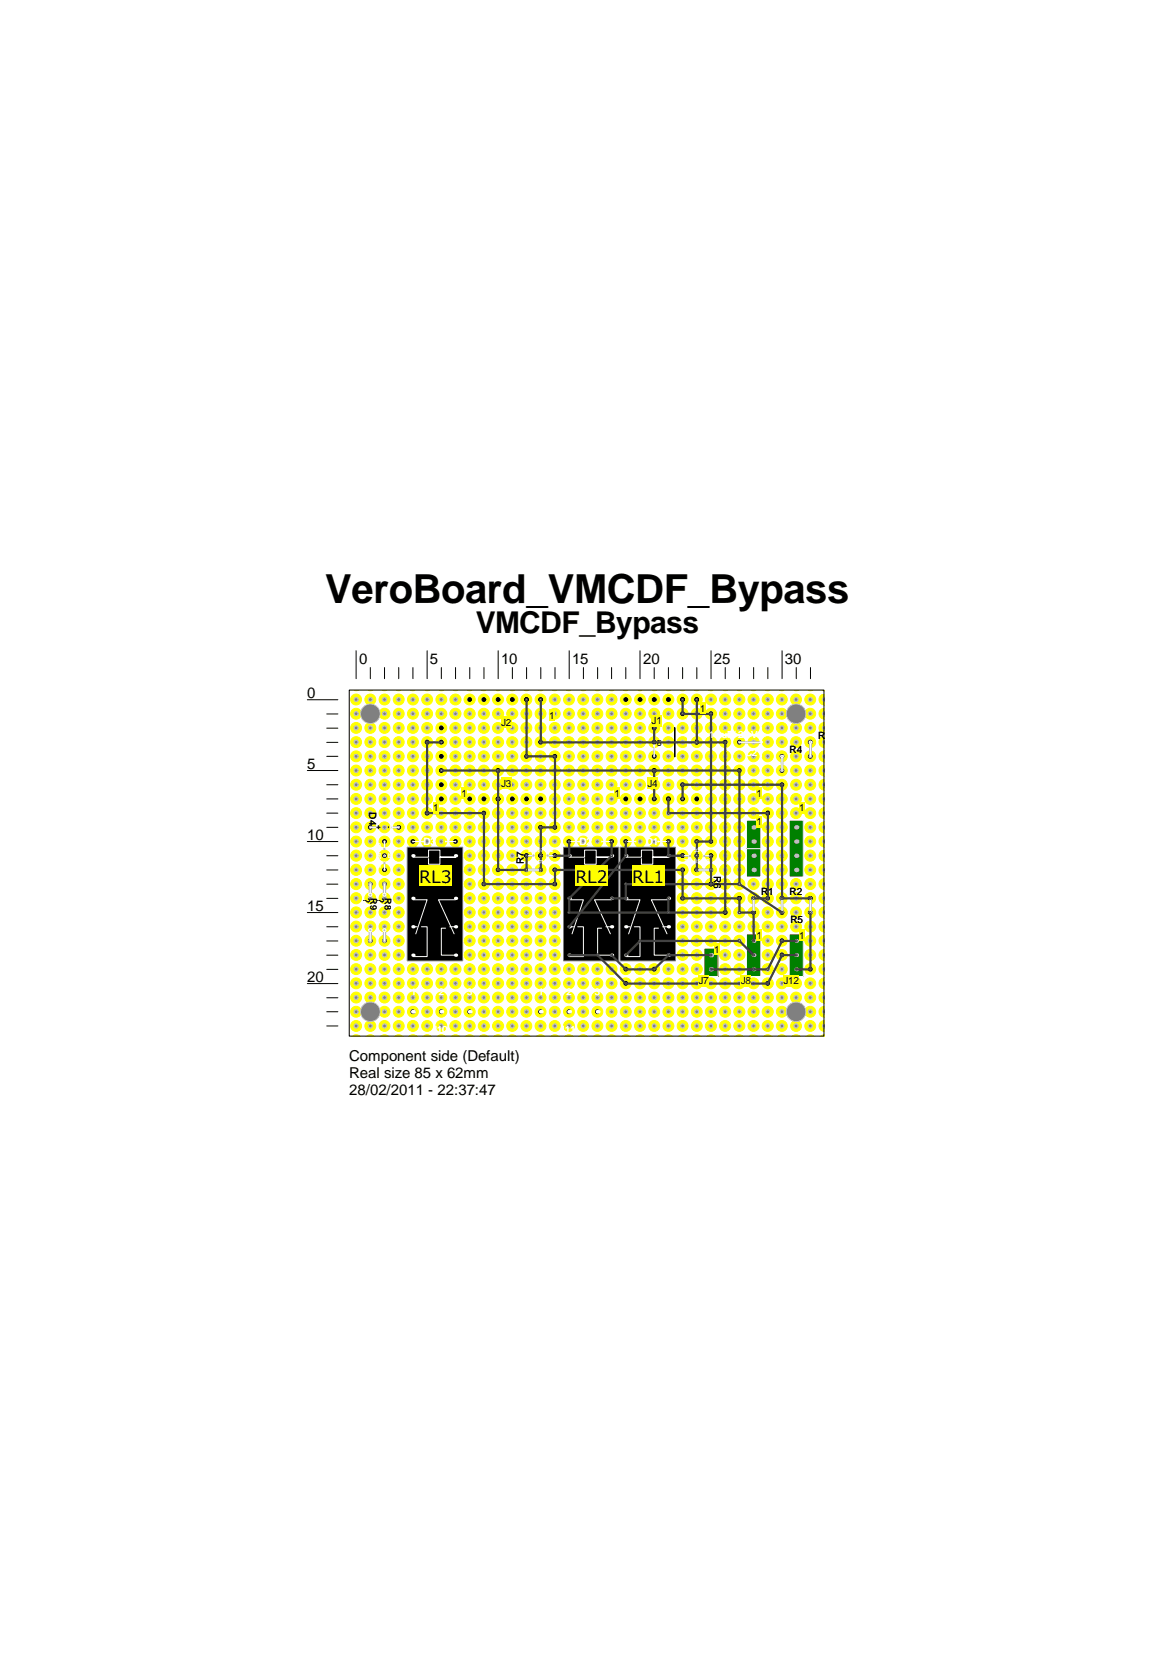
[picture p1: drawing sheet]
<svg xmlns="http://www.w3.org/2000/svg" width="210mm" height="297mm" viewBox="0 0 210 297" stroke-linecap="round" stroke-linejoin="round" font-family="sans-serif">
<defs><g id="words">
<text font-size="7.2" x="58.2" y="107.9">VeroBoard_VMCDF_Bypass</text>
<text font-size="5.4" x="85" y="113.2">VMCDF_Bypass</text>
<g font-size="3.1">
<text x="75" y="157.9">RL3</text>
<text x="102.9" y="157.9">RL2</text>
<text x="113" y="157.9">RL1</text>
</g>
<g font-size="2.7">
<text x="64.2" y="118.8">0</text>
<text x="76.9" y="118.8">5</text>
<text x="89.6" y="118.8">10</text>
<text x="102.3" y="118.8">15</text>
<text x="115" y="118.8">20</text>
<text x="127.6" y="118.8">25</text>
<text x="140.3" y="118.8">30</text>
<text x="54.9" y="124.8">0</text>
<text x="54.9" y="137.5">5</text>
<text x="54.9" y="150.2">10</text>
<text x="54.9" y="162.9">15</text>
<text x="54.9" y="175.6">20</text>
<text x="62.4" y="189.7">Component side (Default)</text>
<text x="62.4" y="192.7">Real size 85 x 62mm</text>
<text x="62.4" y="195.7">28/02/2011 - 22:37:47</text>
</g>
<g font-size="1.8">
<text x="89.6" y="129.8">J2</text>
<text x="98.2" y="128.5">1</text>
<text x="116.5" y="129.5">J1</text>
<text x="125.1" y="127.3">1</text>
<text x="141.2" y="134.6">R4</text>
<text x="146.3" y="132.1">R3</text>
<text x="82.5" y="142.5">1</text>
<text x="89.6" y="140.7">J3</text>
<text x="109.9" y="142.5">1</text>
<text x="115.7" y="140.7">J4</text>
<text x="135.3" y="142.5">1</text>
<text x="66" y="145.3" transform="rotate(90 66 145.3)">D4</text>
<text x="77.4" y="145">1</text>
<text x="135.3" y="147.6">1</text>
<text x="142.9" y="145">1</text>
<text x="93.7" y="154.5" transform="rotate(-90 93.7 154.5)">R7</text>
<text x="127.6" y="156.7" transform="rotate(90 127.6 156.7)">R6</text>
<text x="136.1" y="160">R1</text>
<text x="141.2" y="160">R2</text>
<text x="135.3" y="167.9">1</text>
<text x="141.3" y="165.1">R5</text>
<text x="142.9" y="167.9">1</text>
<text x="127.7" y="170.4">1</text>
<text x="124.9" y="176">J7</text>
<text x="132.5" y="176">J8</text>
<text x="140.1" y="176">J12</text>
</g>
<g font-size="1.8" fill="#fff">
<text x="75.7" y="151.2">D3</text>
<text x="103.6" y="151.2">D2</text>
<text x="115.4" y="151.1">D1</text>
<text x="77.3" y="184.7">J10</text>
<text x="100.1" y="184.7">J11</text>
</g>
<g font-size="1.7" fill="#fff">
<text x="126.7" y="132">10 uF/ 25 V</text>
<text x="133.2" y="135.3">C2</text>
<text x="73.5" y="178">1</text>
<text x="78.4" y="178">2</text>
<text x="83.5" y="178">3</text>
<text x="96.3" y="178">1</text>
<text x="101.3" y="178">2</text>
<text x="106.3" y="178">3</text>
</g>
<g font-size="1.6">
<text x="65" y="160.7" transform="rotate(90 65 160.7)">?</text>
<text x="66.3" y="160.7" transform="rotate(90 66.3 160.7)">R9</text>
<text x="67.5" y="160.7" transform="rotate(90 67.5 160.7)">?</text>
<text x="68.8" y="160.7" transform="rotate(90 68.8 160.7)">R8</text>
</g>
<g font-size="1.3">
<text x="67.3" y="147.5" transform="rotate(90 67.3 147.5)">+</text>
<text x="69.1" y="147.7" transform="rotate(90 69.1 147.7)">-</text>
</g>
<g font-size="1.2" fill="#fff">
<text x="69.3" y="152.1">c</text>
<text x="69.4" y="154.7">e</text>
<text x="69.4" y="153.5">b</text>
<text x="95" y="153.7" transform="rotate(90 95 153.7)">e</text>
<text x="96.2" y="153.7" transform="rotate(90 96.2 153.7)">b</text>
<text x="97.6" y="153.6" transform="rotate(90 97.6 153.6)">c</text>
<text x="123.7" y="152.5" transform="rotate(-90 123.7 152.5)">c</text>
<text x="125.1" y="152.4" transform="rotate(-90 125.1 152.4)">b</text>
<text x="126.3" y="152.4" transform="rotate(-90 126.3 152.4)">e</text>
</g>
<text font-size=".9" x="118.2" y="133.4" transform="rotate(-90 118.2 133.4)">C1</text>
<g font-size=".9" fill="#fff">
<text x="67.4" y="150.8" transform="rotate(90 67.4 150.8)">Q3 BS107</text>
<text x="94.5" y="152.4">BS107</text>
<text x="97.9" y="152.4">T2</text>
<text x="122.4" y="154.3">T3</text>
<text x="124.1" y="154.3">BS107</text>
</g>
</g></defs>
<path d="M147.4 123.4h-85v61.9" fill="none" stroke="#fef5cf" stroke-width=".18"/>
<path d="M62.4 123.4h85v61.9h-85z" fill="#fff"/>
<path d="M147.4 123.4h-85v62" fill="none" stroke="#fef5cf" stroke-width=".18"/>
<path d="M62.7 123.4h1.9a2.77 2.77 0 0 1-1.9 0z" fill-rule="evenodd" fill="#ff0"/>
<path d="M63.1 123.4a.91 .91 0 0 0 1.1 0" fill="none" stroke="#ff0" stroke-width=".18"/>
<path d="M65.2 123.4h2a2.77 2.77 0 0 1-2 0z" fill-rule="evenodd" fill="#ff0"/>
<path d="M65.7 123.4a.91 .91 0 0 0 1 0" fill="none" stroke="#ff0" stroke-width=".18"/>
<path d="M67.8 123.4h1.9a2.77 2.77 0 0 1-1.9 0z" fill-rule="evenodd" fill="#ff0"/>
<path d="M68.2 123.4a.91 .91 0 0 0 1.1 0" fill="none" stroke="#ff0" stroke-width=".18"/>
<path d="M70.3 123.4h2a2.77 2.77 0 0 1-2 0z" fill-rule="evenodd" fill="#ff0"/>
<path d="M70.8 123.4a.91 .91 0 0 0 1 0" fill="none" stroke="#ff0" stroke-width=".18"/>
<path d="M72.9 123.4h1.9a2.77 2.77 0 0 1-1.9 0z" fill-rule="evenodd" fill="#ff0"/>
<path d="M73.3 123.4a.91 .91 0 0 0 1.1 0" fill="none" stroke="#ff0" stroke-width=".18"/>
<path d="M75.4 123.4h1.9a2.77 2.77 0 0 1-1.9 0z" fill-rule="evenodd" fill="#ff0"/>
<path d="M75.8 123.4a.91 .91 0 0 0 1.1 0" fill="none" stroke="#ff0" stroke-width=".18"/>
<path d="M77.9 123.4h2h-.3a1.81 1.81 0 0 1-1.6 0z" fill-rule="evenodd" fill="#ff0"/>
<path d="M78.4 123.4a.88 .88 0 0 0 1 0" fill="none" stroke="#ff0" stroke-width=".18"/>
<path d="M80.4 123.4h2h-.3a1.88 1.88 0 0 1-1.6 0z" fill-rule="evenodd" fill="#ff0"/>
<path d="M80.9 123.4a.9 .9 0 0 0 1.1 0" fill="none" stroke="#ff0" stroke-width=".18"/>
<path d="M83 123.4h2h-.3a1.88 1.88 0 0 1-1.6 0z" fill-rule="evenodd" fill="#ff0"/>
<path d="M83.4 123.4a.9 .9 0 0 0 1.1 0" fill="none" stroke="#ff0" stroke-width=".18"/>
<path d="M85.5 123.4h2h-.3a1.88 1.88 0 0 1-1.6 0z" fill-rule="evenodd" fill="#ff0"/>
<path d="M86 123.4a.9 .9 0 0 0 1.1 0" fill="none" stroke="#ff0" stroke-width=".18"/>
<path d="M88.1 123.4h1.9h-.3a1.89 1.89 0 0 1-1.6 0z" fill-rule="evenodd" fill="#ff0"/>
<path d="M88.5 123.4a.9 .9 0 0 0 1.1 0" fill="none" stroke="#ff0" stroke-width=".18"/>
<path d="M90.6 123.4h2h-.3a1.89 1.89 0 0 1-1.6 0z" fill-rule="evenodd" fill="#ff0"/>
<path d="M91 123.4a.9 .9 0 0 0 1.1 0" fill="none" stroke="#ff0" stroke-width=".18"/>
<path d="M93.1 123.4h2h-.3a1.84 1.84 0 0 1-1.6 0z" fill-rule="evenodd" fill="#ff0"/>
<path d="M93.6 123.4a.88 .88 0 0 0 1 0" fill="none" stroke="#ff0" stroke-width=".18"/>
<path d="M95.7 123.4h1.9a2.77 2.77 0 0 1-1.9 0z" fill-rule="evenodd" fill="#ff0"/>
<path d="M96.1 123.4a.91 .91 0 0 0 1.1 0" fill="none" stroke="#ff0" stroke-width=".18"/>
<path d="M98.2 123.4h2a2.77 2.77 0 0 1-2 0z" fill-rule="evenodd" fill="#ff0"/>
<path d="M98.6 123.4a.91 .91 0 0 0 1.1 0" fill="none" stroke="#ff0" stroke-width=".18"/>
<path d="M100.8 123.4h1.9a2.77 2.77 0 0 1-1.9 0z" fill-rule="evenodd" fill="#ff0"/>
<path d="M101.2 123.4a.91 .91 0 0 0 1.1 0" fill="none" stroke="#ff0" stroke-width=".18"/>
<path d="M103.3 123.4h1.9a2.77 2.77 0 0 1-1.9 0z" fill-rule="evenodd" fill="#ff0"/>
<path d="M103.7 123.4a.91 .91 0 0 0 1.1 0" fill="none" stroke="#ff0" stroke-width=".18"/>
<path d="M105.8 123.4h2a2.77 2.77 0 0 1-2 0z" fill-rule="evenodd" fill="#ff0"/>
<path d="M106.3 123.4a.91 .91 0 0 0 1 0" fill="none" stroke="#ff0" stroke-width=".18"/>
<path d="M108.4 123.4h1.9a2.77 2.77 0 0 1-1.9 0z" fill-rule="evenodd" fill="#ff0"/>
<path d="M108.8 123.4a.91 .91 0 0 0 1.1 0" fill="none" stroke="#ff0" stroke-width=".18"/>
<path d="M110.9 123.4h2a2.77 2.77 0 0 1-2 0z" fill-rule="evenodd" fill="#ff0"/>
<path d="M111.3 123.4a.91 .91 0 0 0 1.1 0" fill="none" stroke="#ff0" stroke-width=".18"/>
<path d="M113.5 123.4h1.9a2.77 2.77 0 0 1-1.9 0z" fill-rule="evenodd" fill="#ff0"/>
<path d="M113.9 123.4a.91 .91 0 0 0 1.1 0" fill="none" stroke="#ff0" stroke-width=".18"/>
<path d="M116 123.4h1.9a2.77 2.77 0 0 1-1.9 0z" fill-rule="evenodd" fill="#ff0"/>
<path d="M116.4 123.4a.91 .91 0 0 0 1.1 0" fill="none" stroke="#ff0" stroke-width=".18"/>
<path d="M118.5 123.4h2a2.77 2.77 0 0 1-2 0z" fill-rule="evenodd" fill="#ff0"/>
<path d="M119 123.4a.91 .91 0 0 0 1 0" fill="none" stroke="#ff0" stroke-width=".18"/>
<path d="M121.1 123.4h1.9a2.77 2.77 0 0 1-1.9 0z" fill-rule="evenodd" fill="#ff0"/>
<path d="M121.5 123.4a.91 .91 0 0 0 1.1 0" fill="none" stroke="#ff0" stroke-width=".18"/>
<path d="M123.6 123.4h2h-.3a1.81 1.81 0 0 1-1.6 0z" fill-rule="evenodd" fill="#ff0"/>
<path d="M124 123.4a.88 .88 0 0 0 1.1 0" fill="none" stroke="#ff0" stroke-width=".18"/>
<path d="M126.1 123.4h2h-.3a1.88 1.88 0 0 1-1.6 0z" fill-rule="evenodd" fill="#ff0"/>
<path d="M126.6 123.4a.9 .9 0 0 0 1 0" fill="none" stroke="#ff0" stroke-width=".18"/>
<path d="M128.7 123.4h1.9h-.3a1.88 1.88 0 0 1-1.6 0z" fill-rule="evenodd" fill="#ff0"/>
<path d="M129.1 123.4a.9 .9 0 0 0 1.1 0" fill="none" stroke="#ff0" stroke-width=".18"/>
<path d="M131.2 123.4h2h-.3a1.89 1.89 0 0 1-1.6 0z" fill-rule="evenodd" fill="#ff0"/>
<path d="M131.6 123.4a.9 .9 0 0 0 1.1 0" fill="none" stroke="#ff0" stroke-width=".18"/>
<path d="M133.7 123.4h2h-.3a1.89 1.89 0 0 1-1.6 0z" fill-rule="evenodd" fill="#ff0"/>
<path d="M134.2 123.4a.9 .9 0 0 0 1.1 0" fill="none" stroke="#ff0" stroke-width=".18"/>
<path d="M136.3 123.4h2h-.3a1.89 1.89 0 0 1-1.6 0z" fill-rule="evenodd" fill="#ff0"/>
<path d="M136.7 123.4a.9 .9 0 0 0 1.1 0" fill="none" stroke="#ff0" stroke-width=".18"/>
<path d="M138.8 123.4h2h-.3a1.84 1.84 0 0 1-1.6 0z" fill-rule="evenodd" fill="#ff0"/>
<path d="M139.3 123.4a.88 .88 0 0 0 1 0" fill="none" stroke="#ff0" stroke-width=".18"/>
<path d="M141.4 123.4h1.9a2.77 2.77 0 0 1-1.9 0z" fill-rule="evenodd" fill="#ff0"/>
<path d="M141.8 123.4a.91 .91 0 0 0 1.1 0" fill="none" stroke="#ff0" stroke-width=".18"/>
<path d="M143.9 123.4h1.9a2.77 2.77 0 0 1-1.9 0z" fill-rule="evenodd" fill="#ff0"/>
<path d="M144.3 123.4a.91 .91 0 0 0 1.1 0" fill="none" stroke="#ff0" stroke-width=".18"/>
<path d="M146.4 123.4h1v.1z" fill-rule="evenodd" fill="#ff0"/>
<path d="M146.9 123.4l.5 .1" fill="none" stroke="#ff0" stroke-width=".18"/>
<circle cx="63.7" cy="125.1" r=".98" fill="#ff0"/>
<circle cx="63.7" cy="125.1" r=".98" fill="none" stroke="#ff0" stroke-width=".18"/>
<circle cx="63.7" cy="125.1" r=".34" fill="#808080"/>
<circle cx="63.7" cy="125.1" r=".34" fill="none" stroke="#c0c0c0" stroke-width=".18"/>
<circle cx="66.2" cy="125.1" r=".98" fill="#ff0"/>
<circle cx="66.2" cy="125.1" r=".98" fill="none" stroke="#ff0" stroke-width=".18"/>
<circle cx="66.2" cy="125.1" r=".34" fill="#808080"/>
<circle cx="66.2" cy="125.1" r=".34" fill="none" stroke="#c0c0c0" stroke-width=".18"/>
<circle cx="68.7" cy="125.1" r=".98" fill="#ff0"/>
<circle cx="68.7" cy="125.1" r=".98" fill="none" stroke="#ff0" stroke-width=".18"/>
<circle cx="68.8" cy="125.1" r=".34" fill="#808080"/>
<circle cx="68.8" cy="125.1" r=".34" fill="none" stroke="#c0c0c0" stroke-width=".18"/>
<circle cx="71.3" cy="125.1" r=".98" fill="#ff0"/>
<circle cx="71.3" cy="125.1" r=".98" fill="none" stroke="#ff0" stroke-width=".18"/>
<circle cx="71.3" cy="125.1" r=".34" fill="#808080"/>
<circle cx="71.3" cy="125.1" r=".34" fill="none" stroke="#c0c0c0" stroke-width=".18"/>
<circle cx="73.8" cy="125.1" r=".98" fill="#ff0"/>
<circle cx="73.8" cy="125.1" r=".98" fill="none" stroke="#ff0" stroke-width=".18"/>
<circle cx="73.8" cy="125.1" r=".34" fill="#808080"/>
<circle cx="73.8" cy="125.1" r=".34" fill="none" stroke="#c0c0c0" stroke-width=".18"/>
<circle cx="76.4" cy="125.1" r=".98" fill="#ff0"/>
<circle cx="76.4" cy="125.1" r=".98" fill="none" stroke="#ff0" stroke-width=".18"/>
<circle cx="76.4" cy="125.1" r=".34" fill="#808080"/>
<circle cx="76.4" cy="125.1" r=".34" fill="none" stroke="#c0c0c0" stroke-width=".18"/>
<circle cx="78.9" cy="125.1" r=".98" fill="#ff0"/>
<circle cx="78.9" cy="125.1" r=".98" fill="none" stroke="#ff0" stroke-width=".18"/>
<circle cx="78.9" cy="125.1" r=".33" fill="#808080"/>
<circle cx="78.9" cy="125.1" r=".33" fill="none" stroke="#c0c0c0" stroke-width=".18"/>
<circle cx="81.4" cy="125.1" r=".98" fill="#ff0"/>
<circle cx="81.4" cy="125.1" r=".98" fill="none" stroke="#ff0" stroke-width=".18"/>
<circle cx="81.4" cy="125.1" r=".33" fill="#808080"/>
<circle cx="81.4" cy="125.1" r=".33" fill="none" stroke="#c0c0c0" stroke-width=".18"/>
<circle cx="84" cy="125.1" r=".98" fill="#ff0"/>
<circle cx="84" cy="125.1" r=".98" fill="none" stroke="#ff0" stroke-width=".18"/>
<circle cx="84" cy="125.1" r=".33" fill="#808080"/>
<circle cx="84" cy="125.1" r=".33" fill="none" stroke="#c0c0c0" stroke-width=".18"/>
<circle cx="86.5" cy="125.1" r=".99" fill="#ff0"/>
<circle cx="86.5" cy="125.1" r=".99" fill="none" stroke="#ff0" stroke-width=".18"/>
<circle cx="86.5" cy="125.1" r=".33" fill="#808080"/>
<circle cx="86.5" cy="125.1" r=".33" fill="none" stroke="#c0c0c0" stroke-width=".18"/>
<circle cx="89.1" cy="125.1" r=".99" fill="#ff0"/>
<circle cx="89.1" cy="125.1" r=".99" fill="none" stroke="#ff0" stroke-width=".18"/>
<circle cx="89" cy="125.1" r=".33" fill="#808080"/>
<circle cx="89" cy="125.1" r=".33" fill="none" stroke="#c0c0c0" stroke-width=".18"/>
<circle cx="91.6" cy="125.1" r=".99" fill="#ff0"/>
<circle cx="91.6" cy="125.1" r=".99" fill="none" stroke="#ff0" stroke-width=".18"/>
<circle cx="91.6" cy="125.1" r=".33" fill="#808080"/>
<circle cx="91.6" cy="125.1" r=".33" fill="none" stroke="#c0c0c0" stroke-width=".18"/>
<circle cx="94.1" cy="125.1" r=".97" fill="#ff0"/>
<circle cx="94.1" cy="125.1" r=".97" fill="none" stroke="#ff0" stroke-width=".18"/>
<circle cx="94.1" cy="125.1" r=".33" fill="#808080"/>
<circle cx="94.1" cy="125.1" r=".33" fill="none" stroke="#c0c0c0" stroke-width=".18"/>
<circle cx="96.6" cy="125.1" r=".98" fill="#ff0"/>
<circle cx="96.6" cy="125.1" r=".98" fill="none" stroke="#ff0" stroke-width=".18"/>
<circle cx="96.6" cy="125.1" r=".34" fill="#808080"/>
<circle cx="96.6" cy="125.1" r=".34" fill="none" stroke="#c0c0c0" stroke-width=".18"/>
<circle cx="99.2" cy="125.1" r=".98" fill="#ff0"/>
<circle cx="99.2" cy="125.1" r=".98" fill="none" stroke="#ff0" stroke-width=".18"/>
<circle cx="99.2" cy="125.1" r=".34" fill="#808080"/>
<circle cx="99.2" cy="125.1" r=".34" fill="none" stroke="#c0c0c0" stroke-width=".18"/>
<circle cx="101.7" cy="125.1" r=".98" fill="#ff0"/>
<circle cx="101.7" cy="125.1" r=".98" fill="none" stroke="#ff0" stroke-width=".18"/>
<circle cx="101.7" cy="125.1" r=".34" fill="#808080"/>
<circle cx="101.7" cy="125.1" r=".34" fill="none" stroke="#c0c0c0" stroke-width=".18"/>
<circle cx="104.3" cy="125.1" r=".98" fill="#ff0"/>
<circle cx="104.3" cy="125.1" r=".98" fill="none" stroke="#ff0" stroke-width=".18"/>
<circle cx="104.3" cy="125.1" r=".34" fill="#808080"/>
<circle cx="104.3" cy="125.1" r=".34" fill="none" stroke="#c0c0c0" stroke-width=".18"/>
<circle cx="106.8" cy="125.1" r=".98" fill="#ff0"/>
<circle cx="106.8" cy="125.1" r=".98" fill="none" stroke="#ff0" stroke-width=".18"/>
<circle cx="106.8" cy="125.1" r=".34" fill="#808080"/>
<circle cx="106.8" cy="125.1" r=".34" fill="none" stroke="#c0c0c0" stroke-width=".18"/>
<circle cx="109.3" cy="125.1" r=".98" fill="#ff0"/>
<circle cx="109.3" cy="125.1" r=".98" fill="none" stroke="#ff0" stroke-width=".18"/>
<circle cx="109.3" cy="125.1" r=".34" fill="#808080"/>
<circle cx="109.3" cy="125.1" r=".34" fill="none" stroke="#c0c0c0" stroke-width=".18"/>
<circle cx="111.9" cy="125.1" r=".98" fill="#ff0"/>
<circle cx="111.9" cy="125.1" r=".98" fill="none" stroke="#ff0" stroke-width=".18"/>
<circle cx="111.9" cy="125.1" r=".34" fill="#808080"/>
<circle cx="111.9" cy="125.1" r=".34" fill="none" stroke="#c0c0c0" stroke-width=".18"/>
<circle cx="114.4" cy="125.1" r=".98" fill="#ff0"/>
<circle cx="114.4" cy="125.1" r=".98" fill="none" stroke="#ff0" stroke-width=".18"/>
<circle cx="114.4" cy="125.1" r=".34" fill="#808080"/>
<circle cx="114.4" cy="125.1" r=".34" fill="none" stroke="#c0c0c0" stroke-width=".18"/>
<circle cx="117" cy="125.1" r=".98" fill="#ff0"/>
<circle cx="117" cy="125.1" r=".98" fill="none" stroke="#ff0" stroke-width=".18"/>
<circle cx="117" cy="125.1" r=".34" fill="#808080"/>
<circle cx="117" cy="125.1" r=".34" fill="none" stroke="#c0c0c0" stroke-width=".18"/>
<circle cx="119.5" cy="125.1" r=".98" fill="#ff0"/>
<circle cx="119.5" cy="125.1" r=".98" fill="none" stroke="#ff0" stroke-width=".18"/>
<circle cx="119.5" cy="125.1" r=".34" fill="#808080"/>
<circle cx="119.5" cy="125.1" r=".34" fill="none" stroke="#c0c0c0" stroke-width=".18"/>
<circle cx="122" cy="125.1" r=".98" fill="#ff0"/>
<circle cx="122" cy="125.1" r=".98" fill="none" stroke="#ff0" stroke-width=".18"/>
<circle cx="122" cy="125.1" r=".34" fill="#808080"/>
<circle cx="122" cy="125.1" r=".34" fill="none" stroke="#c0c0c0" stroke-width=".18"/>
<circle cx="124.6" cy="125.1" r=".98" fill="#ff0"/>
<circle cx="124.6" cy="125.1" r=".98" fill="none" stroke="#ff0" stroke-width=".18"/>
<circle cx="124.6" cy="125.1" r=".33" fill="#808080"/>
<circle cx="124.6" cy="125.1" r=".33" fill="none" stroke="#c0c0c0" stroke-width=".18"/>
<circle cx="127.1" cy="125.1" r=".98" fill="#ff0"/>
<circle cx="127.1" cy="125.1" r=".98" fill="none" stroke="#ff0" stroke-width=".18"/>
<circle cx="127.1" cy="125.1" r=".33" fill="#808080"/>
<circle cx="127.1" cy="125.1" r=".33" fill="none" stroke="#c0c0c0" stroke-width=".18"/>
<circle cx="129.7" cy="125.1" r=".98" fill="#ff0"/>
<circle cx="129.7" cy="125.1" r=".98" fill="none" stroke="#ff0" stroke-width=".18"/>
<circle cx="129.6" cy="125.1" r=".33" fill="#808080"/>
<circle cx="129.6" cy="125.1" r=".33" fill="none" stroke="#c0c0c0" stroke-width=".18"/>
<circle cx="132.2" cy="125.1" r=".99" fill="#ff0"/>
<circle cx="132.2" cy="125.1" r=".99" fill="none" stroke="#ff0" stroke-width=".18"/>
<circle cx="132.2" cy="125.1" r=".33" fill="#808080"/>
<circle cx="132.2" cy="125.1" r=".33" fill="none" stroke="#c0c0c0" stroke-width=".18"/>
<circle cx="134.7" cy="125.1" r=".99" fill="#ff0"/>
<circle cx="134.7" cy="125.1" r=".99" fill="none" stroke="#ff0" stroke-width=".18"/>
<circle cx="134.7" cy="125.1" r=".33" fill="#808080"/>
<circle cx="134.7" cy="125.1" r=".33" fill="none" stroke="#c0c0c0" stroke-width=".18"/>
<circle cx="137.3" cy="125.1" r=".99" fill="#ff0"/>
<circle cx="137.3" cy="125.1" r=".99" fill="none" stroke="#ff0" stroke-width=".18"/>
<circle cx="137.3" cy="125.1" r=".33" fill="#808080"/>
<circle cx="137.3" cy="125.1" r=".33" fill="none" stroke="#c0c0c0" stroke-width=".18"/>
<circle cx="139.8" cy="125.1" r=".97" fill="#ff0"/>
<circle cx="139.8" cy="125.1" r=".97" fill="none" stroke="#ff0" stroke-width=".18"/>
<circle cx="139.8" cy="125.1" r=".33" fill="#808080"/>
<circle cx="139.8" cy="125.1" r=".33" fill="none" stroke="#c0c0c0" stroke-width=".18"/>
<circle cx="142.3" cy="125.1" r=".98" fill="#ff0"/>
<circle cx="142.3" cy="125.1" r=".98" fill="none" stroke="#ff0" stroke-width=".18"/>
<circle cx="142.3" cy="125.1" r=".34" fill="#808080"/>
<circle cx="142.3" cy="125.1" r=".34" fill="none" stroke="#c0c0c0" stroke-width=".18"/>
<circle cx="144.9" cy="125.1" r=".98" fill="#ff0"/>
<circle cx="144.9" cy="125.1" r=".98" fill="none" stroke="#ff0" stroke-width=".18"/>
<circle cx="144.9" cy="125.1" r=".34" fill="#808080"/>
<circle cx="144.9" cy="125.1" r=".34" fill="none" stroke="#c0c0c0" stroke-width=".18"/>
<path d="M146.7 124.4l.7-.3v1.9a.91 .91 0 0 1-.9-.5 .91 .91 0 0 1 .2-1.1z" fill-rule="evenodd" fill="#ff0"/>
<path d="M147.4 124.1a.97 .97 0 0 0-1 1 .97 .97 0 0 0 1 1" fill="none" stroke="#ff0" stroke-width=".18"/>
<path d="M147.1 124.9l.3-.1v.6a.33 .33 0 0 1-.3-.5z" fill-rule="evenodd" fill="#808080"/>
<path d="M147.4 124.8a.34 .34 0 0 0-.3 .3 .34 .34 0 0 0 .3 .3" fill="none" stroke="#c0c0c0" stroke-width=".18"/>
<circle cx="63.7" cy="127.6" r=".98" fill="#ff0"/>
<circle cx="63.7" cy="127.6" r=".98" fill="none" stroke="#ff0" stroke-width=".18"/>
<circle cx="63.7" cy="127.6" r=".33" fill="#808080"/>
<circle cx="63.7" cy="127.6" r=".33" fill="none" stroke="#c0c0c0" stroke-width=".18"/>
<circle cx="66.2" cy="127.6" r=".98" fill="#ff0"/>
<circle cx="66.2" cy="127.6" r=".98" fill="none" stroke="#ff0" stroke-width=".18"/>
<circle cx="66.2" cy="127.6" r=".33" fill="#808080"/>
<circle cx="66.2" cy="127.6" r=".33" fill="none" stroke="#c0c0c0" stroke-width=".18"/>
<circle cx="68.7" cy="127.6" r=".98" fill="#ff0"/>
<circle cx="68.7" cy="127.6" r=".98" fill="none" stroke="#ff0" stroke-width=".18"/>
<circle cx="68.8" cy="127.6" r=".33" fill="#808080"/>
<circle cx="68.8" cy="127.6" r=".33" fill="none" stroke="#c0c0c0" stroke-width=".18"/>
<circle cx="71.3" cy="127.6" r=".98" fill="#ff0"/>
<circle cx="71.3" cy="127.6" r=".98" fill="none" stroke="#ff0" stroke-width=".18"/>
<circle cx="71.3" cy="127.6" r=".34" fill="#808080"/>
<circle cx="71.3" cy="127.6" r=".34" fill="none" stroke="#c0c0c0" stroke-width=".18"/>
<circle cx="73.8" cy="127.6" r=".98" fill="#ff0"/>
<circle cx="73.8" cy="127.6" r=".98" fill="none" stroke="#ff0" stroke-width=".18"/>
<circle cx="73.8" cy="127.6" r=".34" fill="#808080"/>
<circle cx="73.8" cy="127.6" r=".34" fill="none" stroke="#c0c0c0" stroke-width=".18"/>
<circle cx="76.4" cy="127.6" r=".98" fill="#ff0"/>
<circle cx="76.4" cy="127.6" r=".98" fill="none" stroke="#ff0" stroke-width=".18"/>
<circle cx="76.4" cy="127.6" r=".34" fill="#808080"/>
<circle cx="76.4" cy="127.6" r=".34" fill="none" stroke="#c0c0c0" stroke-width=".18"/>
<circle cx="78.9" cy="127.6" r=".98" fill="#ff0"/>
<circle cx="78.9" cy="127.6" r=".98" fill="none" stroke="#ff0" stroke-width=".18"/>
<circle cx="78.9" cy="127.6" r=".33" fill="#808080"/>
<circle cx="78.9" cy="127.6" r=".33" fill="none" stroke="#c0c0c0" stroke-width=".18"/>
<circle cx="81.4" cy="127.6" r=".98" fill="#ff0"/>
<circle cx="81.4" cy="127.6" r=".98" fill="none" stroke="#ff0" stroke-width=".18"/>
<circle cx="81.4" cy="127.6" r=".33" fill="#808080"/>
<circle cx="81.4" cy="127.6" r=".33" fill="none" stroke="#c0c0c0" stroke-width=".18"/>
<circle cx="84" cy="127.6" r=".98" fill="#ff0"/>
<circle cx="84" cy="127.6" r=".98" fill="none" stroke="#ff0" stroke-width=".18"/>
<circle cx="84" cy="127.6" r=".33" fill="#808080"/>
<circle cx="84" cy="127.6" r=".33" fill="none" stroke="#c0c0c0" stroke-width=".18"/>
<circle cx="86.5" cy="127.6" r=".99" fill="#ff0"/>
<circle cx="86.5" cy="127.6" r=".99" fill="none" stroke="#ff0" stroke-width=".18"/>
<circle cx="86.5" cy="127.6" r=".33" fill="#808080"/>
<circle cx="86.5" cy="127.6" r=".33" fill="none" stroke="#c0c0c0" stroke-width=".18"/>
<circle cx="89.1" cy="127.6" r=".99" fill="#ff0"/>
<circle cx="89.1" cy="127.6" r=".99" fill="none" stroke="#ff0" stroke-width=".18"/>
<circle cx="89" cy="127.6" r=".33" fill="#808080"/>
<circle cx="89" cy="127.6" r=".33" fill="none" stroke="#c0c0c0" stroke-width=".18"/>
<circle cx="91.6" cy="127.6" r=".99" fill="#ff0"/>
<circle cx="91.6" cy="127.6" r=".99" fill="none" stroke="#ff0" stroke-width=".18"/>
<circle cx="91.6" cy="127.6" r=".33" fill="#808080"/>
<circle cx="91.6" cy="127.6" r=".33" fill="none" stroke="#c0c0c0" stroke-width=".18"/>
<circle cx="94.1" cy="127.6" r=".97" fill="#ff0"/>
<circle cx="94.1" cy="127.6" r=".97" fill="none" stroke="#ff0" stroke-width=".18"/>
<circle cx="94.1" cy="127.6" r=".33" fill="#808080"/>
<circle cx="94.1" cy="127.6" r=".33" fill="none" stroke="#c0c0c0" stroke-width=".18"/>
<circle cx="96.6" cy="127.6" r=".98" fill="#ff0"/>
<circle cx="96.6" cy="127.6" r=".98" fill="none" stroke="#ff0" stroke-width=".18"/>
<circle cx="96.7" cy="127.6" r=".33" fill="#808080"/>
<circle cx="96.7" cy="127.6" r=".33" fill="none" stroke="#c0c0c0" stroke-width=".18"/>
<circle cx="99.2" cy="127.6" r=".98" fill="#ff0"/>
<circle cx="99.2" cy="127.6" r=".98" fill="none" stroke="#ff0" stroke-width=".18"/>
<circle cx="99.2" cy="127.6" r=".33" fill="#808080"/>
<circle cx="99.2" cy="127.6" r=".33" fill="none" stroke="#c0c0c0" stroke-width=".18"/>
<circle cx="101.7" cy="127.6" r=".98" fill="#ff0"/>
<circle cx="101.7" cy="127.6" r=".98" fill="none" stroke="#ff0" stroke-width=".18"/>
<circle cx="101.7" cy="127.6" r=".33" fill="#808080"/>
<circle cx="101.7" cy="127.6" r=".33" fill="none" stroke="#c0c0c0" stroke-width=".18"/>
<circle cx="104.3" cy="127.6" r=".98" fill="#ff0"/>
<circle cx="104.3" cy="127.6" r=".98" fill="none" stroke="#ff0" stroke-width=".18"/>
<circle cx="104.3" cy="127.6" r=".33" fill="#808080"/>
<circle cx="104.3" cy="127.6" r=".33" fill="none" stroke="#c0c0c0" stroke-width=".18"/>
<circle cx="106.8" cy="127.6" r=".98" fill="#ff0"/>
<circle cx="106.8" cy="127.6" r=".98" fill="none" stroke="#ff0" stroke-width=".18"/>
<circle cx="106.8" cy="127.6" r=".33" fill="#808080"/>
<circle cx="106.8" cy="127.6" r=".33" fill="none" stroke="#c0c0c0" stroke-width=".18"/>
<circle cx="109.3" cy="127.6" r=".98" fill="#ff0"/>
<circle cx="109.3" cy="127.6" r=".98" fill="none" stroke="#ff0" stroke-width=".18"/>
<circle cx="109.4" cy="127.6" r=".33" fill="#808080"/>
<circle cx="109.4" cy="127.6" r=".33" fill="none" stroke="#c0c0c0" stroke-width=".18"/>
<circle cx="111.9" cy="127.6" r=".98" fill="#ff0"/>
<circle cx="111.9" cy="127.6" r=".98" fill="none" stroke="#ff0" stroke-width=".18"/>
<circle cx="111.9" cy="127.6" r=".33" fill="#808080"/>
<circle cx="111.9" cy="127.6" r=".33" fill="none" stroke="#c0c0c0" stroke-width=".18"/>
<circle cx="114.4" cy="127.6" r=".98" fill="#ff0"/>
<circle cx="114.4" cy="127.6" r=".98" fill="none" stroke="#ff0" stroke-width=".18"/>
<circle cx="114.4" cy="127.6" r=".33" fill="#808080"/>
<circle cx="114.4" cy="127.6" r=".33" fill="none" stroke="#c0c0c0" stroke-width=".18"/>
<circle cx="117" cy="127.6" r=".98" fill="#ff0"/>
<circle cx="117" cy="127.6" r=".98" fill="none" stroke="#ff0" stroke-width=".18"/>
<circle cx="117" cy="127.6" r=".34" fill="#808080"/>
<circle cx="117" cy="127.6" r=".34" fill="none" stroke="#c0c0c0" stroke-width=".18"/>
<circle cx="119.5" cy="127.6" r=".98" fill="#ff0"/>
<circle cx="119.5" cy="127.6" r=".98" fill="none" stroke="#ff0" stroke-width=".18"/>
<circle cx="119.5" cy="127.6" r=".34" fill="#808080"/>
<circle cx="119.5" cy="127.6" r=".34" fill="none" stroke="#c0c0c0" stroke-width=".18"/>
<circle cx="122" cy="127.6" r=".98" fill="#ff0"/>
<circle cx="122" cy="127.6" r=".98" fill="none" stroke="#ff0" stroke-width=".18"/>
<circle cx="122" cy="127.6" r=".34" fill="#808080"/>
<circle cx="122" cy="127.6" r=".34" fill="none" stroke="#c0c0c0" stroke-width=".18"/>
<circle cx="124.6" cy="127.6" r=".98" fill="#ff0"/>
<circle cx="124.6" cy="127.6" r=".98" fill="none" stroke="#ff0" stroke-width=".18"/>
<circle cx="124.6" cy="127.6" r=".33" fill="#808080"/>
<circle cx="124.6" cy="127.6" r=".33" fill="none" stroke="#c0c0c0" stroke-width=".18"/>
<circle cx="127.1" cy="127.6" r=".98" fill="#ff0"/>
<circle cx="127.1" cy="127.6" r=".98" fill="none" stroke="#ff0" stroke-width=".18"/>
<circle cx="127.1" cy="127.6" r=".33" fill="#808080"/>
<circle cx="127.1" cy="127.6" r=".33" fill="none" stroke="#c0c0c0" stroke-width=".18"/>
<circle cx="129.7" cy="127.6" r=".98" fill="#ff0"/>
<circle cx="129.7" cy="127.6" r=".98" fill="none" stroke="#ff0" stroke-width=".18"/>
<circle cx="129.6" cy="127.6" r=".33" fill="#808080"/>
<circle cx="129.6" cy="127.6" r=".33" fill="none" stroke="#c0c0c0" stroke-width=".18"/>
<circle cx="132.2" cy="127.6" r=".99" fill="#ff0"/>
<circle cx="132.2" cy="127.6" r=".99" fill="none" stroke="#ff0" stroke-width=".18"/>
<circle cx="132.2" cy="127.6" r=".33" fill="#808080"/>
<circle cx="132.2" cy="127.6" r=".33" fill="none" stroke="#c0c0c0" stroke-width=".18"/>
<circle cx="134.7" cy="127.6" r=".99" fill="#ff0"/>
<circle cx="134.7" cy="127.6" r=".99" fill="none" stroke="#ff0" stroke-width=".18"/>
<circle cx="134.7" cy="127.6" r=".33" fill="#808080"/>
<circle cx="134.7" cy="127.6" r=".33" fill="none" stroke="#c0c0c0" stroke-width=".18"/>
<circle cx="137.3" cy="127.6" r=".99" fill="#ff0"/>
<circle cx="137.3" cy="127.6" r=".99" fill="none" stroke="#ff0" stroke-width=".18"/>
<circle cx="137.3" cy="127.6" r=".33" fill="#808080"/>
<circle cx="137.3" cy="127.6" r=".33" fill="none" stroke="#c0c0c0" stroke-width=".18"/>
<circle cx="139.8" cy="127.6" r=".97" fill="#ff0"/>
<circle cx="139.8" cy="127.6" r=".97" fill="none" stroke="#ff0" stroke-width=".18"/>
<circle cx="139.8" cy="127.6" r=".33" fill="#808080"/>
<circle cx="139.8" cy="127.6" r=".33" fill="none" stroke="#c0c0c0" stroke-width=".18"/>
<circle cx="142.3" cy="127.6" r=".98" fill="#ff0"/>
<circle cx="142.3" cy="127.6" r=".98" fill="none" stroke="#ff0" stroke-width=".18"/>
<circle cx="142.3" cy="127.6" r=".33" fill="#808080"/>
<circle cx="142.3" cy="127.6" r=".33" fill="none" stroke="#c0c0c0" stroke-width=".18"/>
<circle cx="144.9" cy="127.6" r=".98" fill="#ff0"/>
<circle cx="144.9" cy="127.6" r=".98" fill="none" stroke="#ff0" stroke-width=".18"/>
<circle cx="144.9" cy="127.6" r=".33" fill="#808080"/>
<circle cx="144.9" cy="127.6" r=".33" fill="none" stroke="#c0c0c0" stroke-width=".18"/>
<path d="M146.7 126.9l.7-.2v1.8a.91 .91 0 0 1-.9-.5 .91 .91 0 0 1 .2-1.1z" fill-rule="evenodd" fill="#ff0"/>
<path d="M147.4 126.7a.97 .97 0 0 0-1 .9 .97 .97 0 0 0 1 1" fill="none" stroke="#ff0" stroke-width=".18"/>
<path d="M147.1 127.5l.3-.2v.7a.34 .34 0 0 1-.3-.5z" fill-rule="evenodd" fill="#808080"/>
<path d="M147.4 127.3a.34 .34 0 0 0-.3 .3 .34 .34 0 0 0 .3 .4" fill="none" stroke="#c0c0c0" stroke-width=".18"/>
<circle cx="63.7" cy="130.2" r=".98" fill="#ff0"/>
<circle cx="63.7" cy="130.2" r=".98" fill="none" stroke="#ff0" stroke-width=".18"/>
<circle cx="63.7" cy="130.2" r=".33" fill="#808080"/>
<circle cx="63.7" cy="130.2" r=".33" fill="none" stroke="#c0c0c0" stroke-width=".18"/>
<circle cx="66.2" cy="130.2" r=".98" fill="#ff0"/>
<circle cx="66.2" cy="130.2" r=".98" fill="none" stroke="#ff0" stroke-width=".18"/>
<circle cx="66.2" cy="130.2" r=".33" fill="#808080"/>
<circle cx="66.2" cy="130.2" r=".33" fill="none" stroke="#c0c0c0" stroke-width=".18"/>
<circle cx="68.7" cy="130.2" r=".98" fill="#ff0"/>
<circle cx="68.7" cy="130.2" r=".98" fill="none" stroke="#ff0" stroke-width=".18"/>
<circle cx="68.8" cy="130.2" r=".33" fill="#808080"/>
<circle cx="68.8" cy="130.2" r=".33" fill="none" stroke="#c0c0c0" stroke-width=".18"/>
<circle cx="71.3" cy="130.2" r=".98" fill="#ff0"/>
<circle cx="71.3" cy="130.2" r=".98" fill="none" stroke="#ff0" stroke-width=".18"/>
<circle cx="71.3" cy="130.2" r=".34" fill="#808080"/>
<circle cx="71.3" cy="130.2" r=".34" fill="none" stroke="#c0c0c0" stroke-width=".18"/>
<circle cx="73.8" cy="130.2" r=".98" fill="#ff0"/>
<circle cx="73.8" cy="130.2" r=".98" fill="none" stroke="#ff0" stroke-width=".18"/>
<circle cx="73.8" cy="130.2" r=".34" fill="#808080"/>
<circle cx="73.8" cy="130.2" r=".34" fill="none" stroke="#c0c0c0" stroke-width=".18"/>
<circle cx="76.4" cy="130.2" r=".98" fill="#ff0"/>
<circle cx="76.4" cy="130.2" r=".98" fill="none" stroke="#ff0" stroke-width=".18"/>
<circle cx="76.4" cy="130.2" r=".34" fill="#808080"/>
<circle cx="76.4" cy="130.2" r=".34" fill="none" stroke="#c0c0c0" stroke-width=".18"/>
<circle cx="78.9" cy="130.2" r=".98" fill="#ff0"/>
<circle cx="78.9" cy="130.2" r=".98" fill="none" stroke="#ff0" stroke-width=".18"/>
<circle cx="78.9" cy="130.2" r=".33" fill="#808080"/>
<circle cx="78.9" cy="130.2" r=".33" fill="none" stroke="#c0c0c0" stroke-width=".18"/>
<circle cx="81.4" cy="130.2" r=".98" fill="#ff0"/>
<circle cx="81.4" cy="130.2" r=".98" fill="none" stroke="#ff0" stroke-width=".18"/>
<circle cx="81.4" cy="130.2" r=".33" fill="#808080"/>
<circle cx="81.4" cy="130.2" r=".33" fill="none" stroke="#c0c0c0" stroke-width=".18"/>
<circle cx="84" cy="130.2" r=".98" fill="#ff0"/>
<circle cx="84" cy="130.2" r=".98" fill="none" stroke="#ff0" stroke-width=".18"/>
<circle cx="84" cy="130.2" r=".33" fill="#808080"/>
<circle cx="84" cy="130.2" r=".33" fill="none" stroke="#c0c0c0" stroke-width=".18"/>
<circle cx="86.5" cy="130.2" r=".99" fill="#ff0"/>
<circle cx="86.5" cy="130.2" r=".99" fill="none" stroke="#ff0" stroke-width=".18"/>
<circle cx="86.5" cy="130.2" r=".33" fill="#808080"/>
<circle cx="86.5" cy="130.2" r=".33" fill="none" stroke="#c0c0c0" stroke-width=".18"/>
<circle cx="89.1" cy="130.2" r=".99" fill="#ff0"/>
<circle cx="89.1" cy="130.2" r=".99" fill="none" stroke="#ff0" stroke-width=".18"/>
<circle cx="89" cy="130.2" r=".33" fill="#808080"/>
<circle cx="89" cy="130.2" r=".33" fill="none" stroke="#c0c0c0" stroke-width=".18"/>
<circle cx="91.6" cy="130.2" r=".99" fill="#ff0"/>
<circle cx="91.6" cy="130.2" r=".99" fill="none" stroke="#ff0" stroke-width=".18"/>
<circle cx="91.6" cy="130.2" r=".33" fill="#808080"/>
<circle cx="91.6" cy="130.2" r=".33" fill="none" stroke="#c0c0c0" stroke-width=".18"/>
<circle cx="94.1" cy="130.2" r=".97" fill="#ff0"/>
<circle cx="94.1" cy="130.2" r=".97" fill="none" stroke="#ff0" stroke-width=".18"/>
<circle cx="94.1" cy="130.2" r=".33" fill="#808080"/>
<circle cx="94.1" cy="130.2" r=".33" fill="none" stroke="#c0c0c0" stroke-width=".18"/>
<circle cx="96.6" cy="130.2" r=".98" fill="#ff0"/>
<circle cx="96.6" cy="130.2" r=".98" fill="none" stroke="#ff0" stroke-width=".18"/>
<circle cx="96.7" cy="130.2" r=".33" fill="#808080"/>
<circle cx="96.7" cy="130.2" r=".33" fill="none" stroke="#c0c0c0" stroke-width=".18"/>
<circle cx="99.2" cy="130.2" r=".98" fill="#ff0"/>
<circle cx="99.2" cy="130.2" r=".98" fill="none" stroke="#ff0" stroke-width=".18"/>
<circle cx="99.2" cy="130.2" r=".33" fill="#808080"/>
<circle cx="99.2" cy="130.2" r=".33" fill="none" stroke="#c0c0c0" stroke-width=".18"/>
<circle cx="101.7" cy="130.2" r=".98" fill="#ff0"/>
<circle cx="101.7" cy="130.2" r=".98" fill="none" stroke="#ff0" stroke-width=".18"/>
<circle cx="101.7" cy="130.2" r=".33" fill="#808080"/>
<circle cx="101.7" cy="130.2" r=".33" fill="none" stroke="#c0c0c0" stroke-width=".18"/>
<circle cx="104.3" cy="130.2" r=".98" fill="#ff0"/>
<circle cx="104.3" cy="130.2" r=".98" fill="none" stroke="#ff0" stroke-width=".18"/>
<circle cx="104.3" cy="130.2" r=".33" fill="#808080"/>
<circle cx="104.3" cy="130.2" r=".33" fill="none" stroke="#c0c0c0" stroke-width=".18"/>
<circle cx="106.8" cy="130.2" r=".98" fill="#ff0"/>
<circle cx="106.8" cy="130.2" r=".98" fill="none" stroke="#ff0" stroke-width=".18"/>
<circle cx="106.8" cy="130.2" r=".33" fill="#808080"/>
<circle cx="106.8" cy="130.2" r=".33" fill="none" stroke="#c0c0c0" stroke-width=".18"/>
<circle cx="109.3" cy="130.2" r=".98" fill="#ff0"/>
<circle cx="109.3" cy="130.2" r=".98" fill="none" stroke="#ff0" stroke-width=".18"/>
<circle cx="109.4" cy="130.2" r=".33" fill="#808080"/>
<circle cx="109.4" cy="130.2" r=".33" fill="none" stroke="#c0c0c0" stroke-width=".18"/>
<circle cx="111.9" cy="130.2" r=".98" fill="#ff0"/>
<circle cx="111.9" cy="130.2" r=".98" fill="none" stroke="#ff0" stroke-width=".18"/>
<circle cx="111.9" cy="130.2" r=".33" fill="#808080"/>
<circle cx="111.9" cy="130.2" r=".33" fill="none" stroke="#c0c0c0" stroke-width=".18"/>
<circle cx="114.4" cy="130.2" r=".98" fill="#ff0"/>
<circle cx="114.4" cy="130.2" r=".98" fill="none" stroke="#ff0" stroke-width=".18"/>
<circle cx="114.4" cy="130.2" r=".33" fill="#808080"/>
<circle cx="114.4" cy="130.2" r=".33" fill="none" stroke="#c0c0c0" stroke-width=".18"/>
<circle cx="117" cy="130.2" r=".98" fill="#ff0"/>
<circle cx="117" cy="130.2" r=".98" fill="none" stroke="#ff0" stroke-width=".18"/>
<circle cx="117" cy="130.2" r=".34" fill="#808080"/>
<circle cx="117" cy="130.2" r=".34" fill="none" stroke="#c0c0c0" stroke-width=".18"/>
<circle cx="119.5" cy="130.2" r=".98" fill="#ff0"/>
<circle cx="119.5" cy="130.2" r=".98" fill="none" stroke="#ff0" stroke-width=".18"/>
<circle cx="119.5" cy="130.2" r=".34" fill="#808080"/>
<circle cx="119.5" cy="130.2" r=".34" fill="none" stroke="#c0c0c0" stroke-width=".18"/>
<circle cx="122" cy="130.2" r=".98" fill="#ff0"/>
<circle cx="122" cy="130.2" r=".98" fill="none" stroke="#ff0" stroke-width=".18"/>
<circle cx="122" cy="130.2" r=".34" fill="#808080"/>
<circle cx="122" cy="130.2" r=".34" fill="none" stroke="#c0c0c0" stroke-width=".18"/>
<circle cx="124.6" cy="130.2" r=".98" fill="#ff0"/>
<circle cx="124.6" cy="130.2" r=".98" fill="none" stroke="#ff0" stroke-width=".18"/>
<circle cx="124.6" cy="130.2" r=".33" fill="#808080"/>
<circle cx="124.6" cy="130.2" r=".33" fill="none" stroke="#c0c0c0" stroke-width=".18"/>
<circle cx="127.1" cy="130.2" r=".98" fill="#ff0"/>
<circle cx="127.1" cy="130.2" r=".98" fill="none" stroke="#ff0" stroke-width=".18"/>
<circle cx="127.1" cy="130.2" r=".33" fill="#808080"/>
<circle cx="127.1" cy="130.2" r=".33" fill="none" stroke="#c0c0c0" stroke-width=".18"/>
<circle cx="129.7" cy="130.2" r=".98" fill="#ff0"/>
<circle cx="129.7" cy="130.2" r=".98" fill="none" stroke="#ff0" stroke-width=".18"/>
<circle cx="129.6" cy="130.2" r=".33" fill="#808080"/>
<circle cx="129.6" cy="130.2" r=".33" fill="none" stroke="#c0c0c0" stroke-width=".18"/>
<circle cx="132.2" cy="130.2" r=".99" fill="#ff0"/>
<circle cx="132.2" cy="130.2" r=".99" fill="none" stroke="#ff0" stroke-width=".18"/>
<circle cx="132.2" cy="130.2" r=".33" fill="#808080"/>
<circle cx="132.2" cy="130.2" r=".33" fill="none" stroke="#c0c0c0" stroke-width=".18"/>
<circle cx="134.7" cy="130.2" r=".99" fill="#ff0"/>
<circle cx="134.7" cy="130.2" r=".99" fill="none" stroke="#ff0" stroke-width=".18"/>
<circle cx="134.7" cy="130.2" r=".33" fill="#808080"/>
<circle cx="134.7" cy="130.2" r=".33" fill="none" stroke="#c0c0c0" stroke-width=".18"/>
<circle cx="137.3" cy="130.2" r=".99" fill="#ff0"/>
<circle cx="137.3" cy="130.2" r=".99" fill="none" stroke="#ff0" stroke-width=".18"/>
<circle cx="137.3" cy="130.2" r=".33" fill="#808080"/>
<circle cx="137.3" cy="130.2" r=".33" fill="none" stroke="#c0c0c0" stroke-width=".18"/>
<circle cx="139.8" cy="130.2" r=".97" fill="#ff0"/>
<circle cx="139.8" cy="130.2" r=".97" fill="none" stroke="#ff0" stroke-width=".18"/>
<circle cx="139.8" cy="130.2" r=".33" fill="#808080"/>
<circle cx="139.8" cy="130.2" r=".33" fill="none" stroke="#c0c0c0" stroke-width=".18"/>
<circle cx="142.3" cy="130.2" r=".98" fill="#ff0"/>
<circle cx="142.3" cy="130.2" r=".98" fill="none" stroke="#ff0" stroke-width=".18"/>
<circle cx="142.3" cy="130.2" r=".33" fill="#808080"/>
<circle cx="142.3" cy="130.2" r=".33" fill="none" stroke="#c0c0c0" stroke-width=".18"/>
<circle cx="144.9" cy="130.2" r=".98" fill="#ff0"/>
<circle cx="144.9" cy="130.2" r=".98" fill="none" stroke="#ff0" stroke-width=".18"/>
<circle cx="144.9" cy="130.2" r=".33" fill="#808080"/>
<circle cx="144.9" cy="130.2" r=".33" fill="none" stroke="#c0c0c0" stroke-width=".18"/>
<path d="M146.7 129.5l.7-.3v1.9a.91 .91 0 0 1-.9-.6 .91 .91 0 0 1 .2-1z" fill-rule="evenodd" fill="#ff0"/>
<path d="M147.4 129.2a.97 .97 0 0 0-1 1 .97 .97 0 0 0 1 .9" fill="none" stroke="#ff0" stroke-width=".18"/>
<path d="M147.1 130l.3-.2v.7a.34 .34 0 0 1-.3-.5z" fill-rule="evenodd" fill="#808080"/>
<path d="M147.4 129.8a.34 .34 0 0 0-.3 .4 .34 .34 0 0 0 .3 .3" fill="none" stroke="#c0c0c0" stroke-width=".18"/>
<circle cx="63.7" cy="132.7" r=".98" fill="#ff0"/>
<circle cx="63.7" cy="132.7" r=".98" fill="none" stroke="#ff0" stroke-width=".18"/>
<circle cx="63.7" cy="132.7" r=".33" fill="#808080"/>
<circle cx="63.7" cy="132.7" r=".33" fill="none" stroke="#c0c0c0" stroke-width=".18"/>
<circle cx="66.2" cy="132.7" r=".98" fill="#ff0"/>
<circle cx="66.2" cy="132.7" r=".98" fill="none" stroke="#ff0" stroke-width=".18"/>
<circle cx="66.2" cy="132.7" r=".33" fill="#808080"/>
<circle cx="66.2" cy="132.7" r=".33" fill="none" stroke="#c0c0c0" stroke-width=".18"/>
<circle cx="68.7" cy="132.7" r=".98" fill="#ff0"/>
<circle cx="68.7" cy="132.7" r=".98" fill="none" stroke="#ff0" stroke-width=".18"/>
<circle cx="68.8" cy="132.7" r=".33" fill="#808080"/>
<circle cx="68.8" cy="132.7" r=".33" fill="none" stroke="#c0c0c0" stroke-width=".18"/>
<circle cx="71.3" cy="132.7" r=".98" fill="#ff0"/>
<circle cx="71.3" cy="132.7" r=".98" fill="none" stroke="#ff0" stroke-width=".18"/>
<circle cx="71.3" cy="132.7" r=".34" fill="#808080"/>
<circle cx="71.3" cy="132.7" r=".34" fill="none" stroke="#c0c0c0" stroke-width=".18"/>
<circle cx="73.8" cy="132.7" r=".98" fill="#ff0"/>
<circle cx="73.8" cy="132.7" r=".98" fill="none" stroke="#ff0" stroke-width=".18"/>
<circle cx="73.8" cy="132.7" r=".34" fill="#808080"/>
<circle cx="73.8" cy="132.7" r=".34" fill="none" stroke="#c0c0c0" stroke-width=".18"/>
<circle cx="76.4" cy="132.7" r=".98" fill="#ff0"/>
<circle cx="76.4" cy="132.7" r=".98" fill="none" stroke="#ff0" stroke-width=".18"/>
<circle cx="76.4" cy="132.7" r=".34" fill="#808080"/>
<circle cx="76.4" cy="132.7" r=".34" fill="none" stroke="#c0c0c0" stroke-width=".18"/>
<circle cx="78.9" cy="132.7" r=".98" fill="#ff0"/>
<circle cx="78.9" cy="132.7" r=".98" fill="none" stroke="#ff0" stroke-width=".18"/>
<circle cx="78.9" cy="132.7" r=".33" fill="#808080"/>
<circle cx="78.9" cy="132.7" r=".33" fill="none" stroke="#c0c0c0" stroke-width=".18"/>
<circle cx="81.4" cy="132.7" r=".98" fill="#ff0"/>
<circle cx="81.4" cy="132.7" r=".98" fill="none" stroke="#ff0" stroke-width=".18"/>
<circle cx="81.4" cy="132.7" r=".33" fill="#808080"/>
<circle cx="81.4" cy="132.7" r=".33" fill="none" stroke="#c0c0c0" stroke-width=".18"/>
<circle cx="84" cy="132.7" r=".98" fill="#ff0"/>
<circle cx="84" cy="132.7" r=".98" fill="none" stroke="#ff0" stroke-width=".18"/>
<circle cx="84" cy="132.7" r=".33" fill="#808080"/>
<circle cx="84" cy="132.7" r=".33" fill="none" stroke="#c0c0c0" stroke-width=".18"/>
<circle cx="86.5" cy="132.7" r=".99" fill="#ff0"/>
<circle cx="86.5" cy="132.7" r=".99" fill="none" stroke="#ff0" stroke-width=".18"/>
<circle cx="86.5" cy="132.7" r=".33" fill="#808080"/>
<circle cx="86.5" cy="132.7" r=".33" fill="none" stroke="#c0c0c0" stroke-width=".18"/>
<circle cx="89.1" cy="132.7" r=".99" fill="#ff0"/>
<circle cx="89.1" cy="132.7" r=".99" fill="none" stroke="#ff0" stroke-width=".18"/>
<circle cx="89" cy="132.7" r=".33" fill="#808080"/>
<circle cx="89" cy="132.7" r=".33" fill="none" stroke="#c0c0c0" stroke-width=".18"/>
<circle cx="91.6" cy="132.7" r=".99" fill="#ff0"/>
<circle cx="91.6" cy="132.7" r=".99" fill="none" stroke="#ff0" stroke-width=".18"/>
<circle cx="91.6" cy="132.7" r=".33" fill="#808080"/>
<circle cx="91.6" cy="132.7" r=".33" fill="none" stroke="#c0c0c0" stroke-width=".18"/>
<circle cx="94.1" cy="132.7" r=".97" fill="#ff0"/>
<circle cx="94.1" cy="132.7" r=".97" fill="none" stroke="#ff0" stroke-width=".18"/>
<circle cx="94.1" cy="132.7" r=".33" fill="#808080"/>
<circle cx="94.1" cy="132.7" r=".33" fill="none" stroke="#c0c0c0" stroke-width=".18"/>
<circle cx="96.6" cy="132.7" r=".98" fill="#ff0"/>
<circle cx="96.6" cy="132.7" r=".98" fill="none" stroke="#ff0" stroke-width=".18"/>
<circle cx="96.7" cy="132.7" r=".33" fill="#808080"/>
<circle cx="96.7" cy="132.7" r=".33" fill="none" stroke="#c0c0c0" stroke-width=".18"/>
<circle cx="99.2" cy="132.7" r=".98" fill="#ff0"/>
<circle cx="99.2" cy="132.7" r=".98" fill="none" stroke="#ff0" stroke-width=".18"/>
<circle cx="99.2" cy="132.7" r=".33" fill="#808080"/>
<circle cx="99.2" cy="132.7" r=".33" fill="none" stroke="#c0c0c0" stroke-width=".18"/>
<circle cx="101.7" cy="132.7" r=".98" fill="#ff0"/>
<circle cx="101.7" cy="132.7" r=".98" fill="none" stroke="#ff0" stroke-width=".18"/>
<circle cx="101.7" cy="132.7" r=".33" fill="#808080"/>
<circle cx="101.7" cy="132.7" r=".33" fill="none" stroke="#c0c0c0" stroke-width=".18"/>
<circle cx="104.3" cy="132.7" r=".98" fill="#ff0"/>
<circle cx="104.3" cy="132.7" r=".98" fill="none" stroke="#ff0" stroke-width=".18"/>
<circle cx="104.3" cy="132.7" r=".33" fill="#808080"/>
<circle cx="104.3" cy="132.7" r=".33" fill="none" stroke="#c0c0c0" stroke-width=".18"/>
<circle cx="106.8" cy="132.7" r=".98" fill="#ff0"/>
<circle cx="106.8" cy="132.7" r=".98" fill="none" stroke="#ff0" stroke-width=".18"/>
<circle cx="106.8" cy="132.7" r=".33" fill="#808080"/>
<circle cx="106.8" cy="132.7" r=".33" fill="none" stroke="#c0c0c0" stroke-width=".18"/>
<circle cx="109.3" cy="132.7" r=".98" fill="#ff0"/>
<circle cx="109.3" cy="132.7" r=".98" fill="none" stroke="#ff0" stroke-width=".18"/>
<circle cx="109.4" cy="132.7" r=".33" fill="#808080"/>
<circle cx="109.4" cy="132.7" r=".33" fill="none" stroke="#c0c0c0" stroke-width=".18"/>
<circle cx="111.9" cy="132.7" r=".98" fill="#ff0"/>
<circle cx="111.9" cy="132.7" r=".98" fill="none" stroke="#ff0" stroke-width=".18"/>
<circle cx="111.9" cy="132.7" r=".33" fill="#808080"/>
<circle cx="111.9" cy="132.7" r=".33" fill="none" stroke="#c0c0c0" stroke-width=".18"/>
<circle cx="114.4" cy="132.7" r=".98" fill="#ff0"/>
<circle cx="114.4" cy="132.7" r=".98" fill="none" stroke="#ff0" stroke-width=".18"/>
<circle cx="114.4" cy="132.7" r=".33" fill="#808080"/>
<circle cx="114.4" cy="132.7" r=".33" fill="none" stroke="#c0c0c0" stroke-width=".18"/>
<circle cx="117" cy="132.7" r=".98" fill="#ff0"/>
<circle cx="117" cy="132.7" r=".98" fill="none" stroke="#ff0" stroke-width=".18"/>
<circle cx="117" cy="132.7" r=".34" fill="#808080"/>
<circle cx="117" cy="132.7" r=".34" fill="none" stroke="#c0c0c0" stroke-width=".18"/>
<circle cx="119.5" cy="132.7" r=".98" fill="#ff0"/>
<circle cx="119.5" cy="132.7" r=".98" fill="none" stroke="#ff0" stroke-width=".18"/>
<circle cx="119.5" cy="132.7" r=".34" fill="#808080"/>
<circle cx="119.5" cy="132.7" r=".34" fill="none" stroke="#c0c0c0" stroke-width=".18"/>
<circle cx="122" cy="132.7" r=".98" fill="#ff0"/>
<circle cx="122" cy="132.7" r=".98" fill="none" stroke="#ff0" stroke-width=".18"/>
<circle cx="122" cy="132.7" r=".34" fill="#808080"/>
<circle cx="122" cy="132.7" r=".34" fill="none" stroke="#c0c0c0" stroke-width=".18"/>
<circle cx="124.6" cy="132.7" r=".98" fill="#ff0"/>
<circle cx="124.6" cy="132.7" r=".98" fill="none" stroke="#ff0" stroke-width=".18"/>
<circle cx="124.6" cy="132.7" r=".33" fill="#808080"/>
<circle cx="124.6" cy="132.7" r=".33" fill="none" stroke="#c0c0c0" stroke-width=".18"/>
<circle cx="127.1" cy="132.7" r=".98" fill="#ff0"/>
<circle cx="127.1" cy="132.7" r=".98" fill="none" stroke="#ff0" stroke-width=".18"/>
<circle cx="127.1" cy="132.7" r=".33" fill="#808080"/>
<circle cx="127.1" cy="132.7" r=".33" fill="none" stroke="#c0c0c0" stroke-width=".18"/>
<circle cx="129.7" cy="132.7" r=".98" fill="#ff0"/>
<circle cx="129.7" cy="132.7" r=".98" fill="none" stroke="#ff0" stroke-width=".18"/>
<circle cx="129.6" cy="132.7" r=".33" fill="#808080"/>
<circle cx="129.6" cy="132.7" r=".33" fill="none" stroke="#c0c0c0" stroke-width=".18"/>
<circle cx="132.2" cy="132.7" r=".99" fill="#ff0"/>
<circle cx="132.2" cy="132.7" r=".99" fill="none" stroke="#ff0" stroke-width=".18"/>
<circle cx="132.2" cy="132.7" r=".33" fill="#808080"/>
<circle cx="132.2" cy="132.7" r=".33" fill="none" stroke="#c0c0c0" stroke-width=".18"/>
<circle cx="134.7" cy="132.7" r=".99" fill="#ff0"/>
<circle cx="134.7" cy="132.7" r=".99" fill="none" stroke="#ff0" stroke-width=".18"/>
<circle cx="134.7" cy="132.7" r=".33" fill="#808080"/>
<circle cx="134.7" cy="132.7" r=".33" fill="none" stroke="#c0c0c0" stroke-width=".18"/>
<circle cx="137.3" cy="132.7" r=".99" fill="#ff0"/>
<circle cx="137.3" cy="132.7" r=".99" fill="none" stroke="#ff0" stroke-width=".18"/>
<circle cx="137.3" cy="132.7" r=".33" fill="#808080"/>
<circle cx="137.3" cy="132.7" r=".33" fill="none" stroke="#c0c0c0" stroke-width=".18"/>
<circle cx="139.8" cy="132.7" r=".97" fill="#ff0"/>
<circle cx="139.8" cy="132.7" r=".97" fill="none" stroke="#ff0" stroke-width=".18"/>
<circle cx="139.8" cy="132.7" r=".33" fill="#808080"/>
<circle cx="139.8" cy="132.7" r=".33" fill="none" stroke="#c0c0c0" stroke-width=".18"/>
<circle cx="142.3" cy="132.7" r=".98" fill="#ff0"/>
<circle cx="142.3" cy="132.7" r=".98" fill="none" stroke="#ff0" stroke-width=".18"/>
<circle cx="142.3" cy="132.7" r=".33" fill="#808080"/>
<circle cx="142.3" cy="132.7" r=".33" fill="none" stroke="#c0c0c0" stroke-width=".18"/>
<circle cx="144.9" cy="132.7" r=".98" fill="#ff0"/>
<circle cx="144.9" cy="132.7" r=".98" fill="none" stroke="#ff0" stroke-width=".18"/>
<circle cx="144.9" cy="132.7" r=".33" fill="#808080"/>
<circle cx="144.9" cy="132.7" r=".33" fill="none" stroke="#c0c0c0" stroke-width=".18"/>
<path d="M146.7 132l.7-.3v1.9a.91 .91 0 0 1-.9-.5 .91 .91 0 0 1 .2-1.1z" fill-rule="evenodd" fill="#ff0"/>
<path d="M147.4 131.7a.97 .97 0 0 0-1 1 .97 .97 0 0 0 1 1" fill="none" stroke="#ff0" stroke-width=".18"/>
<path d="M147.1 132.6l.3-.2v.7a.34 .34 0 0 1-.3-.5z" fill-rule="evenodd" fill="#808080"/>
<path d="M147.4 132.4a.34 .34 0 0 0-.3 .3 .34 .34 0 0 0 .3 .4" fill="none" stroke="#c0c0c0" stroke-width=".18"/>
<circle cx="63.7" cy="135.3" r=".98" fill="#ff0"/>
<circle cx="63.7" cy="135.3" r=".98" fill="none" stroke="#ff0" stroke-width=".18"/>
<circle cx="63.7" cy="135.3" r=".33" fill="#808080"/>
<circle cx="63.7" cy="135.3" r=".33" fill="none" stroke="#c0c0c0" stroke-width=".18"/>
<circle cx="66.2" cy="135.3" r=".98" fill="#ff0"/>
<circle cx="66.2" cy="135.3" r=".98" fill="none" stroke="#ff0" stroke-width=".18"/>
<circle cx="66.2" cy="135.3" r=".33" fill="#808080"/>
<circle cx="66.2" cy="135.3" r=".33" fill="none" stroke="#c0c0c0" stroke-width=".18"/>
<circle cx="68.7" cy="135.3" r=".98" fill="#ff0"/>
<circle cx="68.7" cy="135.3" r=".98" fill="none" stroke="#ff0" stroke-width=".18"/>
<circle cx="68.8" cy="135.3" r=".33" fill="#808080"/>
<circle cx="68.8" cy="135.3" r=".33" fill="none" stroke="#c0c0c0" stroke-width=".18"/>
<circle cx="71.3" cy="135.3" r=".98" fill="#ff0"/>
<circle cx="71.3" cy="135.3" r=".98" fill="none" stroke="#ff0" stroke-width=".18"/>
<circle cx="71.3" cy="135.3" r=".34" fill="#808080"/>
<circle cx="71.3" cy="135.3" r=".34" fill="none" stroke="#c0c0c0" stroke-width=".18"/>
<circle cx="73.8" cy="135.3" r=".98" fill="#ff0"/>
<circle cx="73.8" cy="135.3" r=".98" fill="none" stroke="#ff0" stroke-width=".18"/>
<circle cx="73.8" cy="135.3" r=".34" fill="#808080"/>
<circle cx="73.8" cy="135.3" r=".34" fill="none" stroke="#c0c0c0" stroke-width=".18"/>
<circle cx="76.4" cy="135.3" r=".98" fill="#ff0"/>
<circle cx="76.4" cy="135.3" r=".98" fill="none" stroke="#ff0" stroke-width=".18"/>
<circle cx="76.4" cy="135.3" r=".34" fill="#808080"/>
<circle cx="76.4" cy="135.3" r=".34" fill="none" stroke="#c0c0c0" stroke-width=".18"/>
<circle cx="78.9" cy="135.3" r=".98" fill="#ff0"/>
<circle cx="78.9" cy="135.3" r=".98" fill="none" stroke="#ff0" stroke-width=".18"/>
<circle cx="78.9" cy="135.3" r=".33" fill="#808080"/>
<circle cx="78.9" cy="135.3" r=".33" fill="none" stroke="#c0c0c0" stroke-width=".18"/>
<circle cx="81.4" cy="135.3" r=".98" fill="#ff0"/>
<circle cx="81.4" cy="135.3" r=".98" fill="none" stroke="#ff0" stroke-width=".18"/>
<circle cx="81.4" cy="135.3" r=".33" fill="#808080"/>
<circle cx="81.4" cy="135.3" r=".33" fill="none" stroke="#c0c0c0" stroke-width=".18"/>
<circle cx="84" cy="135.3" r=".98" fill="#ff0"/>
<circle cx="84" cy="135.3" r=".98" fill="none" stroke="#ff0" stroke-width=".18"/>
<circle cx="84" cy="135.3" r=".33" fill="#808080"/>
<circle cx="84" cy="135.3" r=".33" fill="none" stroke="#c0c0c0" stroke-width=".18"/>
<circle cx="86.5" cy="135.3" r=".99" fill="#ff0"/>
<circle cx="86.5" cy="135.3" r=".99" fill="none" stroke="#ff0" stroke-width=".18"/>
<circle cx="86.5" cy="135.3" r=".33" fill="#808080"/>
<circle cx="86.5" cy="135.3" r=".33" fill="none" stroke="#c0c0c0" stroke-width=".18"/>
<circle cx="89.1" cy="135.3" r=".99" fill="#ff0"/>
<circle cx="89.1" cy="135.3" r=".99" fill="none" stroke="#ff0" stroke-width=".18"/>
<circle cx="89" cy="135.3" r=".33" fill="#808080"/>
<circle cx="89" cy="135.3" r=".33" fill="none" stroke="#c0c0c0" stroke-width=".18"/>
<circle cx="91.6" cy="135.3" r=".99" fill="#ff0"/>
<circle cx="91.6" cy="135.3" r=".99" fill="none" stroke="#ff0" stroke-width=".18"/>
<circle cx="91.6" cy="135.3" r=".33" fill="#808080"/>
<circle cx="91.6" cy="135.3" r=".33" fill="none" stroke="#c0c0c0" stroke-width=".18"/>
<circle cx="94.1" cy="135.3" r=".97" fill="#ff0"/>
<circle cx="94.1" cy="135.3" r=".97" fill="none" stroke="#ff0" stroke-width=".18"/>
<circle cx="94.1" cy="135.3" r=".33" fill="#808080"/>
<circle cx="94.1" cy="135.3" r=".33" fill="none" stroke="#c0c0c0" stroke-width=".18"/>
<circle cx="96.6" cy="135.3" r=".98" fill="#ff0"/>
<circle cx="96.6" cy="135.3" r=".98" fill="none" stroke="#ff0" stroke-width=".18"/>
<circle cx="96.7" cy="135.3" r=".33" fill="#808080"/>
<circle cx="96.7" cy="135.3" r=".33" fill="none" stroke="#c0c0c0" stroke-width=".18"/>
<circle cx="99.2" cy="135.3" r=".98" fill="#ff0"/>
<circle cx="99.2" cy="135.3" r=".98" fill="none" stroke="#ff0" stroke-width=".18"/>
<circle cx="99.2" cy="135.3" r=".33" fill="#808080"/>
<circle cx="99.2" cy="135.3" r=".33" fill="none" stroke="#c0c0c0" stroke-width=".18"/>
<circle cx="101.7" cy="135.3" r=".98" fill="#ff0"/>
<circle cx="101.7" cy="135.3" r=".98" fill="none" stroke="#ff0" stroke-width=".18"/>
<circle cx="101.7" cy="135.3" r=".33" fill="#808080"/>
<circle cx="101.7" cy="135.3" r=".33" fill="none" stroke="#c0c0c0" stroke-width=".18"/>
<circle cx="104.3" cy="135.3" r=".98" fill="#ff0"/>
<circle cx="104.3" cy="135.3" r=".98" fill="none" stroke="#ff0" stroke-width=".18"/>
<circle cx="104.3" cy="135.3" r=".33" fill="#808080"/>
<circle cx="104.3" cy="135.3" r=".33" fill="none" stroke="#c0c0c0" stroke-width=".18"/>
<circle cx="106.8" cy="135.3" r=".98" fill="#ff0"/>
<circle cx="106.8" cy="135.3" r=".98" fill="none" stroke="#ff0" stroke-width=".18"/>
<circle cx="106.8" cy="135.3" r=".33" fill="#808080"/>
<circle cx="106.8" cy="135.3" r=".33" fill="none" stroke="#c0c0c0" stroke-width=".18"/>
<circle cx="109.3" cy="135.3" r=".98" fill="#ff0"/>
<circle cx="109.3" cy="135.3" r=".98" fill="none" stroke="#ff0" stroke-width=".18"/>
<circle cx="109.4" cy="135.3" r=".33" fill="#808080"/>
<circle cx="109.4" cy="135.3" r=".33" fill="none" stroke="#c0c0c0" stroke-width=".18"/>
<circle cx="111.9" cy="135.3" r=".98" fill="#ff0"/>
<circle cx="111.9" cy="135.3" r=".98" fill="none" stroke="#ff0" stroke-width=".18"/>
<circle cx="111.9" cy="135.3" r=".33" fill="#808080"/>
<circle cx="111.9" cy="135.3" r=".33" fill="none" stroke="#c0c0c0" stroke-width=".18"/>
<circle cx="114.4" cy="135.3" r=".98" fill="#ff0"/>
<circle cx="114.4" cy="135.3" r=".98" fill="none" stroke="#ff0" stroke-width=".18"/>
<circle cx="114.4" cy="135.3" r=".33" fill="#808080"/>
<circle cx="114.4" cy="135.3" r=".33" fill="none" stroke="#c0c0c0" stroke-width=".18"/>
<circle cx="117" cy="135.3" r=".98" fill="#ff0"/>
<circle cx="117" cy="135.3" r=".98" fill="none" stroke="#ff0" stroke-width=".18"/>
<circle cx="117" cy="135.3" r=".34" fill="#808080"/>
<circle cx="117" cy="135.3" r=".34" fill="none" stroke="#c0c0c0" stroke-width=".18"/>
<circle cx="119.5" cy="135.3" r=".98" fill="#ff0"/>
<circle cx="119.5" cy="135.3" r=".98" fill="none" stroke="#ff0" stroke-width=".18"/>
<circle cx="119.5" cy="135.3" r=".34" fill="#808080"/>
<circle cx="119.5" cy="135.3" r=".34" fill="none" stroke="#c0c0c0" stroke-width=".18"/>
<circle cx="122" cy="135.3" r=".98" fill="#ff0"/>
<circle cx="122" cy="135.3" r=".98" fill="none" stroke="#ff0" stroke-width=".18"/>
<circle cx="122" cy="135.3" r=".34" fill="#808080"/>
<circle cx="122" cy="135.3" r=".34" fill="none" stroke="#c0c0c0" stroke-width=".18"/>
<circle cx="124.6" cy="135.3" r=".98" fill="#ff0"/>
<circle cx="124.6" cy="135.3" r=".98" fill="none" stroke="#ff0" stroke-width=".18"/>
<circle cx="124.6" cy="135.3" r=".33" fill="#808080"/>
<circle cx="124.6" cy="135.3" r=".33" fill="none" stroke="#c0c0c0" stroke-width=".18"/>
<circle cx="127.1" cy="135.3" r=".98" fill="#ff0"/>
<circle cx="127.1" cy="135.3" r=".98" fill="none" stroke="#ff0" stroke-width=".18"/>
<circle cx="127.1" cy="135.3" r=".33" fill="#808080"/>
<circle cx="127.1" cy="135.3" r=".33" fill="none" stroke="#c0c0c0" stroke-width=".18"/>
<circle cx="129.7" cy="135.3" r=".98" fill="#ff0"/>
<circle cx="129.7" cy="135.3" r=".98" fill="none" stroke="#ff0" stroke-width=".18"/>
<circle cx="129.6" cy="135.3" r=".33" fill="#808080"/>
<circle cx="129.6" cy="135.3" r=".33" fill="none" stroke="#c0c0c0" stroke-width=".18"/>
<circle cx="132.2" cy="135.3" r=".99" fill="#ff0"/>
<circle cx="132.2" cy="135.3" r=".99" fill="none" stroke="#ff0" stroke-width=".18"/>
<circle cx="132.2" cy="135.3" r=".33" fill="#808080"/>
<circle cx="132.2" cy="135.3" r=".33" fill="none" stroke="#c0c0c0" stroke-width=".18"/>
<circle cx="134.7" cy="135.3" r=".99" fill="#ff0"/>
<circle cx="134.7" cy="135.3" r=".99" fill="none" stroke="#ff0" stroke-width=".18"/>
<circle cx="134.7" cy="135.3" r=".33" fill="#808080"/>
<circle cx="134.7" cy="135.3" r=".33" fill="none" stroke="#c0c0c0" stroke-width=".18"/>
<circle cx="137.3" cy="135.3" r=".99" fill="#ff0"/>
<circle cx="137.3" cy="135.3" r=".99" fill="none" stroke="#ff0" stroke-width=".18"/>
<circle cx="137.3" cy="135.3" r=".33" fill="#808080"/>
<circle cx="137.3" cy="135.3" r=".33" fill="none" stroke="#c0c0c0" stroke-width=".18"/>
<circle cx="139.8" cy="135.3" r=".97" fill="#ff0"/>
<circle cx="139.8" cy="135.3" r=".97" fill="none" stroke="#ff0" stroke-width=".18"/>
<circle cx="139.8" cy="135.3" r=".33" fill="#808080"/>
<circle cx="139.8" cy="135.3" r=".33" fill="none" stroke="#c0c0c0" stroke-width=".18"/>
<circle cx="142.3" cy="135.3" r=".98" fill="#ff0"/>
<circle cx="142.3" cy="135.3" r=".98" fill="none" stroke="#ff0" stroke-width=".18"/>
<circle cx="142.3" cy="135.3" r=".33" fill="#808080"/>
<circle cx="142.3" cy="135.3" r=".33" fill="none" stroke="#c0c0c0" stroke-width=".18"/>
<circle cx="144.9" cy="135.3" r=".98" fill="#ff0"/>
<circle cx="144.9" cy="135.3" r=".98" fill="none" stroke="#ff0" stroke-width=".18"/>
<circle cx="144.9" cy="135.3" r=".33" fill="#808080"/>
<circle cx="144.9" cy="135.3" r=".33" fill="none" stroke="#c0c0c0" stroke-width=".18"/>
<path d="M146.7 134.6l.7-.3v1.9a.91 .91 0 0 1-.9-.6 .91 .91 0 0 1 .2-1z" fill-rule="evenodd" fill="#ff0"/>
<path d="M147.4 134.3a.97 .97 0 0 0-1 1 .97 .97 0 0 0 1 .9" fill="none" stroke="#ff0" stroke-width=".18"/>
<path d="M147.1 135.1l.3-.2v.7a.34 .34 0 0 1-.3-.5z" fill-rule="evenodd" fill="#808080"/>
<path d="M147.4 134.9a.34 .34 0 0 0-.3 .4 .34 .34 0 0 0 .3 .3" fill="none" stroke="#c0c0c0" stroke-width=".18"/>
<circle cx="63.7" cy="137.8" r=".98" fill="#ff0"/>
<circle cx="63.7" cy="137.8" r=".98" fill="none" stroke="#ff0" stroke-width=".18"/>
<circle cx="63.7" cy="137.8" r=".33" fill="#808080"/>
<circle cx="63.7" cy="137.8" r=".33" fill="none" stroke="#c0c0c0" stroke-width=".18"/>
<circle cx="66.2" cy="137.8" r=".98" fill="#ff0"/>
<circle cx="66.2" cy="137.8" r=".98" fill="none" stroke="#ff0" stroke-width=".18"/>
<circle cx="66.2" cy="137.8" r=".33" fill="#808080"/>
<circle cx="66.2" cy="137.8" r=".33" fill="none" stroke="#c0c0c0" stroke-width=".18"/>
<circle cx="68.7" cy="137.8" r=".98" fill="#ff0"/>
<circle cx="68.7" cy="137.8" r=".98" fill="none" stroke="#ff0" stroke-width=".18"/>
<circle cx="68.8" cy="137.8" r=".33" fill="#808080"/>
<circle cx="68.8" cy="137.8" r=".33" fill="none" stroke="#c0c0c0" stroke-width=".18"/>
<circle cx="71.3" cy="137.8" r=".98" fill="#ff0"/>
<circle cx="71.3" cy="137.8" r=".98" fill="none" stroke="#ff0" stroke-width=".18"/>
<circle cx="71.3" cy="137.8" r=".34" fill="#808080"/>
<circle cx="71.3" cy="137.8" r=".34" fill="none" stroke="#c0c0c0" stroke-width=".18"/>
<circle cx="73.8" cy="137.8" r=".98" fill="#ff0"/>
<circle cx="73.8" cy="137.8" r=".98" fill="none" stroke="#ff0" stroke-width=".18"/>
<circle cx="73.8" cy="137.8" r=".34" fill="#808080"/>
<circle cx="73.8" cy="137.8" r=".34" fill="none" stroke="#c0c0c0" stroke-width=".18"/>
<circle cx="76.4" cy="137.8" r=".98" fill="#ff0"/>
<circle cx="76.4" cy="137.8" r=".98" fill="none" stroke="#ff0" stroke-width=".18"/>
<circle cx="76.4" cy="137.8" r=".34" fill="#808080"/>
<circle cx="76.4" cy="137.8" r=".34" fill="none" stroke="#c0c0c0" stroke-width=".18"/>
<circle cx="78.9" cy="137.8" r=".98" fill="#ff0"/>
<circle cx="78.9" cy="137.8" r=".98" fill="none" stroke="#ff0" stroke-width=".18"/>
<circle cx="78.9" cy="137.8" r=".33" fill="#808080"/>
<circle cx="78.9" cy="137.8" r=".33" fill="none" stroke="#c0c0c0" stroke-width=".18"/>
<circle cx="81.4" cy="137.8" r=".98" fill="#ff0"/>
<circle cx="81.4" cy="137.8" r=".98" fill="none" stroke="#ff0" stroke-width=".18"/>
<circle cx="81.4" cy="137.8" r=".33" fill="#808080"/>
<circle cx="81.4" cy="137.8" r=".33" fill="none" stroke="#c0c0c0" stroke-width=".18"/>
<circle cx="84" cy="137.8" r=".98" fill="#ff0"/>
<circle cx="84" cy="137.8" r=".98" fill="none" stroke="#ff0" stroke-width=".18"/>
<circle cx="84" cy="137.8" r=".33" fill="#808080"/>
<circle cx="84" cy="137.8" r=".33" fill="none" stroke="#c0c0c0" stroke-width=".18"/>
<circle cx="86.5" cy="137.8" r=".99" fill="#ff0"/>
<circle cx="86.5" cy="137.8" r=".99" fill="none" stroke="#ff0" stroke-width=".18"/>
<circle cx="86.5" cy="137.8" r=".33" fill="#808080"/>
<circle cx="86.5" cy="137.8" r=".33" fill="none" stroke="#c0c0c0" stroke-width=".18"/>
<circle cx="89.1" cy="137.8" r=".99" fill="#ff0"/>
<circle cx="89.1" cy="137.8" r=".99" fill="none" stroke="#ff0" stroke-width=".18"/>
<circle cx="89" cy="137.8" r=".33" fill="#808080"/>
<circle cx="89" cy="137.8" r=".33" fill="none" stroke="#c0c0c0" stroke-width=".18"/>
<circle cx="91.6" cy="137.8" r=".99" fill="#ff0"/>
<circle cx="91.6" cy="137.8" r=".99" fill="none" stroke="#ff0" stroke-width=".18"/>
<circle cx="91.6" cy="137.8" r=".33" fill="#808080"/>
<circle cx="91.6" cy="137.8" r=".33" fill="none" stroke="#c0c0c0" stroke-width=".18"/>
<circle cx="94.1" cy="137.8" r=".97" fill="#ff0"/>
<circle cx="94.1" cy="137.8" r=".97" fill="none" stroke="#ff0" stroke-width=".18"/>
<circle cx="94.1" cy="137.8" r=".33" fill="#808080"/>
<circle cx="94.1" cy="137.8" r=".33" fill="none" stroke="#c0c0c0" stroke-width=".18"/>
<circle cx="96.6" cy="137.8" r=".98" fill="#ff0"/>
<circle cx="96.6" cy="137.8" r=".98" fill="none" stroke="#ff0" stroke-width=".18"/>
<circle cx="96.7" cy="137.8" r=".33" fill="#808080"/>
<circle cx="96.7" cy="137.8" r=".33" fill="none" stroke="#c0c0c0" stroke-width=".18"/>
<circle cx="99.2" cy="137.8" r=".98" fill="#ff0"/>
<circle cx="99.2" cy="137.8" r=".98" fill="none" stroke="#ff0" stroke-width=".18"/>
<circle cx="99.2" cy="137.8" r=".33" fill="#808080"/>
<circle cx="99.2" cy="137.8" r=".33" fill="none" stroke="#c0c0c0" stroke-width=".18"/>
<circle cx="101.7" cy="137.8" r=".98" fill="#ff0"/>
<circle cx="101.7" cy="137.8" r=".98" fill="none" stroke="#ff0" stroke-width=".18"/>
<circle cx="101.7" cy="137.8" r=".33" fill="#808080"/>
<circle cx="101.7" cy="137.8" r=".33" fill="none" stroke="#c0c0c0" stroke-width=".18"/>
<circle cx="104.3" cy="137.8" r=".98" fill="#ff0"/>
<circle cx="104.3" cy="137.8" r=".98" fill="none" stroke="#ff0" stroke-width=".18"/>
<circle cx="104.3" cy="137.8" r=".33" fill="#808080"/>
<circle cx="104.3" cy="137.8" r=".33" fill="none" stroke="#c0c0c0" stroke-width=".18"/>
<circle cx="106.8" cy="137.8" r=".98" fill="#ff0"/>
<circle cx="106.8" cy="137.8" r=".98" fill="none" stroke="#ff0" stroke-width=".18"/>
<circle cx="106.8" cy="137.8" r=".33" fill="#808080"/>
<circle cx="106.8" cy="137.8" r=".33" fill="none" stroke="#c0c0c0" stroke-width=".18"/>
<circle cx="109.3" cy="137.8" r=".98" fill="#ff0"/>
<circle cx="109.3" cy="137.8" r=".98" fill="none" stroke="#ff0" stroke-width=".18"/>
<circle cx="109.4" cy="137.8" r=".33" fill="#808080"/>
<circle cx="109.4" cy="137.8" r=".33" fill="none" stroke="#c0c0c0" stroke-width=".18"/>
<circle cx="111.9" cy="137.8" r=".98" fill="#ff0"/>
<circle cx="111.9" cy="137.8" r=".98" fill="none" stroke="#ff0" stroke-width=".18"/>
<circle cx="111.9" cy="137.8" r=".33" fill="#808080"/>
<circle cx="111.9" cy="137.8" r=".33" fill="none" stroke="#c0c0c0" stroke-width=".18"/>
<circle cx="114.4" cy="137.8" r=".98" fill="#ff0"/>
<circle cx="114.4" cy="137.8" r=".98" fill="none" stroke="#ff0" stroke-width=".18"/>
<circle cx="114.4" cy="137.8" r=".33" fill="#808080"/>
<circle cx="114.4" cy="137.8" r=".33" fill="none" stroke="#c0c0c0" stroke-width=".18"/>
<circle cx="117" cy="137.8" r=".98" fill="#ff0"/>
<circle cx="117" cy="137.8" r=".98" fill="none" stroke="#ff0" stroke-width=".18"/>
<circle cx="117" cy="137.8" r=".34" fill="#808080"/>
<circle cx="117" cy="137.8" r=".34" fill="none" stroke="#c0c0c0" stroke-width=".18"/>
<circle cx="119.5" cy="137.8" r=".98" fill="#ff0"/>
<circle cx="119.5" cy="137.8" r=".98" fill="none" stroke="#ff0" stroke-width=".18"/>
<circle cx="119.5" cy="137.8" r=".34" fill="#808080"/>
<circle cx="119.5" cy="137.8" r=".34" fill="none" stroke="#c0c0c0" stroke-width=".18"/>
<circle cx="122" cy="137.8" r=".98" fill="#ff0"/>
<circle cx="122" cy="137.8" r=".98" fill="none" stroke="#ff0" stroke-width=".18"/>
<circle cx="122" cy="137.8" r=".34" fill="#808080"/>
<circle cx="122" cy="137.8" r=".34" fill="none" stroke="#c0c0c0" stroke-width=".18"/>
<circle cx="124.6" cy="137.8" r=".98" fill="#ff0"/>
<circle cx="124.6" cy="137.8" r=".98" fill="none" stroke="#ff0" stroke-width=".18"/>
<circle cx="124.6" cy="137.8" r=".33" fill="#808080"/>
<circle cx="124.6" cy="137.8" r=".33" fill="none" stroke="#c0c0c0" stroke-width=".18"/>
<circle cx="127.1" cy="137.8" r=".98" fill="#ff0"/>
<circle cx="127.1" cy="137.8" r=".98" fill="none" stroke="#ff0" stroke-width=".18"/>
<circle cx="127.1" cy="137.8" r=".33" fill="#808080"/>
<circle cx="127.1" cy="137.8" r=".33" fill="none" stroke="#c0c0c0" stroke-width=".18"/>
<circle cx="129.7" cy="137.8" r=".98" fill="#ff0"/>
<circle cx="129.7" cy="137.8" r=".98" fill="none" stroke="#ff0" stroke-width=".18"/>
<circle cx="129.6" cy="137.8" r=".33" fill="#808080"/>
<circle cx="129.6" cy="137.8" r=".33" fill="none" stroke="#c0c0c0" stroke-width=".18"/>
<circle cx="132.2" cy="137.8" r=".99" fill="#ff0"/>
<circle cx="132.2" cy="137.8" r=".99" fill="none" stroke="#ff0" stroke-width=".18"/>
<circle cx="132.2" cy="137.8" r=".33" fill="#808080"/>
<circle cx="132.2" cy="137.8" r=".33" fill="none" stroke="#c0c0c0" stroke-width=".18"/>
<circle cx="134.7" cy="137.8" r=".99" fill="#ff0"/>
<circle cx="134.7" cy="137.8" r=".99" fill="none" stroke="#ff0" stroke-width=".18"/>
<circle cx="134.7" cy="137.8" r=".33" fill="#808080"/>
<circle cx="134.7" cy="137.8" r=".33" fill="none" stroke="#c0c0c0" stroke-width=".18"/>
<circle cx="137.3" cy="137.8" r=".99" fill="#ff0"/>
<circle cx="137.3" cy="137.8" r=".99" fill="none" stroke="#ff0" stroke-width=".18"/>
<circle cx="137.3" cy="137.8" r=".33" fill="#808080"/>
<circle cx="137.3" cy="137.8" r=".33" fill="none" stroke="#c0c0c0" stroke-width=".18"/>
<circle cx="139.8" cy="137.8" r=".97" fill="#ff0"/>
<circle cx="139.8" cy="137.8" r=".97" fill="none" stroke="#ff0" stroke-width=".18"/>
<circle cx="139.8" cy="137.8" r=".33" fill="#808080"/>
<circle cx="139.8" cy="137.8" r=".33" fill="none" stroke="#c0c0c0" stroke-width=".18"/>
<circle cx="142.3" cy="137.8" r=".98" fill="#ff0"/>
<circle cx="142.3" cy="137.8" r=".98" fill="none" stroke="#ff0" stroke-width=".18"/>
<circle cx="142.3" cy="137.8" r=".33" fill="#808080"/>
<circle cx="142.3" cy="137.8" r=".33" fill="none" stroke="#c0c0c0" stroke-width=".18"/>
<circle cx="144.9" cy="137.8" r=".98" fill="#ff0"/>
<circle cx="144.9" cy="137.8" r=".98" fill="none" stroke="#ff0" stroke-width=".18"/>
<circle cx="144.9" cy="137.8" r=".33" fill="#808080"/>
<circle cx="144.9" cy="137.8" r=".33" fill="none" stroke="#c0c0c0" stroke-width=".18"/>
<path d="M146.7 137.1l.7-.3v1.9a.91 .91 0 0 1-.9-.5 .91 .91 0 0 1 .2-1.1z" fill-rule="evenodd" fill="#ff0"/>
<path d="M147.4 136.8a.97 .97 0 0 0-1 1 .97 .97 0 0 0 1 1" fill="none" stroke="#ff0" stroke-width=".18"/>
<path d="M147.1 137.6l.3-.1v.6a.34 .34 0 0 1-.3-.5z" fill-rule="evenodd" fill="#808080"/>
<path d="M147.4 137.5a.34 .34 0 0 0-.3 .3 .34 .34 0 0 0 .3 .3" fill="none" stroke="#c0c0c0" stroke-width=".18"/>
<circle cx="63.7" cy="140.3" r=".98" fill="#ff0"/>
<circle cx="63.7" cy="140.3" r=".98" fill="none" stroke="#ff0" stroke-width=".18"/>
<circle cx="63.7" cy="140.3" r=".33" fill="#808080"/>
<circle cx="63.7" cy="140.3" r=".33" fill="none" stroke="#c0c0c0" stroke-width=".18"/>
<circle cx="66.2" cy="140.3" r=".98" fill="#ff0"/>
<circle cx="66.2" cy="140.3" r=".98" fill="none" stroke="#ff0" stroke-width=".18"/>
<circle cx="66.2" cy="140.3" r=".33" fill="#808080"/>
<circle cx="66.2" cy="140.3" r=".33" fill="none" stroke="#c0c0c0" stroke-width=".18"/>
<circle cx="68.7" cy="140.3" r=".98" fill="#ff0"/>
<circle cx="68.7" cy="140.3" r=".98" fill="none" stroke="#ff0" stroke-width=".18"/>
<circle cx="68.8" cy="140.3" r=".33" fill="#808080"/>
<circle cx="68.8" cy="140.3" r=".33" fill="none" stroke="#c0c0c0" stroke-width=".18"/>
<circle cx="71.3" cy="140.3" r=".98" fill="#ff0"/>
<circle cx="71.3" cy="140.3" r=".98" fill="none" stroke="#ff0" stroke-width=".18"/>
<circle cx="71.3" cy="140.3" r=".34" fill="#808080"/>
<circle cx="71.3" cy="140.3" r=".34" fill="none" stroke="#c0c0c0" stroke-width=".18"/>
<circle cx="73.8" cy="140.3" r=".98" fill="#ff0"/>
<circle cx="73.8" cy="140.3" r=".98" fill="none" stroke="#ff0" stroke-width=".18"/>
<circle cx="73.8" cy="140.3" r=".34" fill="#808080"/>
<circle cx="73.8" cy="140.3" r=".34" fill="none" stroke="#c0c0c0" stroke-width=".18"/>
<circle cx="76.4" cy="140.3" r=".98" fill="#ff0"/>
<circle cx="76.4" cy="140.3" r=".98" fill="none" stroke="#ff0" stroke-width=".18"/>
<circle cx="76.4" cy="140.3" r=".34" fill="#808080"/>
<circle cx="76.4" cy="140.3" r=".34" fill="none" stroke="#c0c0c0" stroke-width=".18"/>
<circle cx="78.9" cy="140.3" r=".98" fill="#ff0"/>
<circle cx="78.9" cy="140.3" r=".98" fill="none" stroke="#ff0" stroke-width=".18"/>
<circle cx="78.9" cy="140.3" r=".33" fill="#808080"/>
<circle cx="78.9" cy="140.3" r=".33" fill="none" stroke="#c0c0c0" stroke-width=".18"/>
<circle cx="81.4" cy="140.3" r=".98" fill="#ff0"/>
<circle cx="81.4" cy="140.3" r=".98" fill="none" stroke="#ff0" stroke-width=".18"/>
<circle cx="81.4" cy="140.3" r=".33" fill="#808080"/>
<circle cx="81.4" cy="140.3" r=".33" fill="none" stroke="#c0c0c0" stroke-width=".18"/>
<circle cx="84" cy="140.3" r=".98" fill="#ff0"/>
<circle cx="84" cy="140.3" r=".98" fill="none" stroke="#ff0" stroke-width=".18"/>
<circle cx="84" cy="140.3" r=".33" fill="#808080"/>
<circle cx="84" cy="140.3" r=".33" fill="none" stroke="#c0c0c0" stroke-width=".18"/>
<circle cx="86.5" cy="140.3" r=".99" fill="#ff0"/>
<circle cx="86.5" cy="140.3" r=".99" fill="none" stroke="#ff0" stroke-width=".18"/>
<circle cx="86.5" cy="140.3" r=".33" fill="#808080"/>
<circle cx="86.5" cy="140.3" r=".33" fill="none" stroke="#c0c0c0" stroke-width=".18"/>
<circle cx="89.1" cy="140.3" r=".99" fill="#ff0"/>
<circle cx="89.1" cy="140.3" r=".99" fill="none" stroke="#ff0" stroke-width=".18"/>
<circle cx="89" cy="140.3" r=".33" fill="#808080"/>
<circle cx="89" cy="140.3" r=".33" fill="none" stroke="#c0c0c0" stroke-width=".18"/>
<circle cx="91.6" cy="140.3" r=".99" fill="#ff0"/>
<circle cx="91.6" cy="140.3" r=".99" fill="none" stroke="#ff0" stroke-width=".18"/>
<circle cx="91.6" cy="140.3" r=".33" fill="#808080"/>
<circle cx="91.6" cy="140.3" r=".33" fill="none" stroke="#c0c0c0" stroke-width=".18"/>
<circle cx="94.1" cy="140.3" r=".97" fill="#ff0"/>
<circle cx="94.1" cy="140.3" r=".97" fill="none" stroke="#ff0" stroke-width=".18"/>
<circle cx="94.1" cy="140.3" r=".33" fill="#808080"/>
<circle cx="94.1" cy="140.3" r=".33" fill="none" stroke="#c0c0c0" stroke-width=".18"/>
<circle cx="96.6" cy="140.3" r=".98" fill="#ff0"/>
<circle cx="96.6" cy="140.3" r=".98" fill="none" stroke="#ff0" stroke-width=".18"/>
<circle cx="96.7" cy="140.3" r=".33" fill="#808080"/>
<circle cx="96.7" cy="140.3" r=".33" fill="none" stroke="#c0c0c0" stroke-width=".18"/>
<circle cx="99.2" cy="140.3" r=".98" fill="#ff0"/>
<circle cx="99.2" cy="140.3" r=".98" fill="none" stroke="#ff0" stroke-width=".18"/>
<circle cx="99.2" cy="140.3" r=".33" fill="#808080"/>
<circle cx="99.2" cy="140.3" r=".33" fill="none" stroke="#c0c0c0" stroke-width=".18"/>
<circle cx="101.7" cy="140.3" r=".98" fill="#ff0"/>
<circle cx="101.7" cy="140.3" r=".98" fill="none" stroke="#ff0" stroke-width=".18"/>
<circle cx="101.7" cy="140.3" r=".33" fill="#808080"/>
<circle cx="101.7" cy="140.3" r=".33" fill="none" stroke="#c0c0c0" stroke-width=".18"/>
<circle cx="104.3" cy="140.3" r=".98" fill="#ff0"/>
<circle cx="104.3" cy="140.3" r=".98" fill="none" stroke="#ff0" stroke-width=".18"/>
<circle cx="104.3" cy="140.3" r=".33" fill="#808080"/>
<circle cx="104.3" cy="140.3" r=".33" fill="none" stroke="#c0c0c0" stroke-width=".18"/>
<circle cx="106.8" cy="140.3" r=".98" fill="#ff0"/>
<circle cx="106.8" cy="140.3" r=".98" fill="none" stroke="#ff0" stroke-width=".18"/>
<circle cx="106.8" cy="140.3" r=".33" fill="#808080"/>
<circle cx="106.8" cy="140.3" r=".33" fill="none" stroke="#c0c0c0" stroke-width=".18"/>
<circle cx="109.3" cy="140.3" r=".98" fill="#ff0"/>
<circle cx="109.3" cy="140.3" r=".98" fill="none" stroke="#ff0" stroke-width=".18"/>
<circle cx="109.4" cy="140.3" r=".33" fill="#808080"/>
<circle cx="109.4" cy="140.3" r=".33" fill="none" stroke="#c0c0c0" stroke-width=".18"/>
<circle cx="111.9" cy="140.3" r=".98" fill="#ff0"/>
<circle cx="111.9" cy="140.3" r=".98" fill="none" stroke="#ff0" stroke-width=".18"/>
<circle cx="111.9" cy="140.3" r=".33" fill="#808080"/>
<circle cx="111.9" cy="140.3" r=".33" fill="none" stroke="#c0c0c0" stroke-width=".18"/>
<circle cx="114.4" cy="140.3" r=".98" fill="#ff0"/>
<circle cx="114.4" cy="140.3" r=".98" fill="none" stroke="#ff0" stroke-width=".18"/>
<circle cx="114.4" cy="140.3" r=".33" fill="#808080"/>
<circle cx="114.4" cy="140.3" r=".33" fill="none" stroke="#c0c0c0" stroke-width=".18"/>
<circle cx="117" cy="140.3" r=".98" fill="#ff0"/>
<circle cx="117" cy="140.3" r=".98" fill="none" stroke="#ff0" stroke-width=".18"/>
<circle cx="117" cy="140.3" r=".34" fill="#808080"/>
<circle cx="117" cy="140.3" r=".34" fill="none" stroke="#c0c0c0" stroke-width=".18"/>
<circle cx="119.5" cy="140.3" r=".98" fill="#ff0"/>
<circle cx="119.5" cy="140.3" r=".98" fill="none" stroke="#ff0" stroke-width=".18"/>
<circle cx="119.5" cy="140.3" r=".34" fill="#808080"/>
<circle cx="119.5" cy="140.3" r=".34" fill="none" stroke="#c0c0c0" stroke-width=".18"/>
<circle cx="122" cy="140.3" r=".98" fill="#ff0"/>
<circle cx="122" cy="140.3" r=".98" fill="none" stroke="#ff0" stroke-width=".18"/>
<circle cx="122" cy="140.3" r=".34" fill="#808080"/>
<circle cx="122" cy="140.3" r=".34" fill="none" stroke="#c0c0c0" stroke-width=".18"/>
<circle cx="124.6" cy="140.3" r=".98" fill="#ff0"/>
<circle cx="124.6" cy="140.3" r=".98" fill="none" stroke="#ff0" stroke-width=".18"/>
<circle cx="124.6" cy="140.3" r=".33" fill="#808080"/>
<circle cx="124.6" cy="140.3" r=".33" fill="none" stroke="#c0c0c0" stroke-width=".18"/>
<circle cx="127.1" cy="140.3" r=".98" fill="#ff0"/>
<circle cx="127.1" cy="140.3" r=".98" fill="none" stroke="#ff0" stroke-width=".18"/>
<circle cx="127.1" cy="140.3" r=".33" fill="#808080"/>
<circle cx="127.1" cy="140.3" r=".33" fill="none" stroke="#c0c0c0" stroke-width=".18"/>
<circle cx="129.7" cy="140.3" r=".98" fill="#ff0"/>
<circle cx="129.7" cy="140.3" r=".98" fill="none" stroke="#ff0" stroke-width=".18"/>
<circle cx="129.6" cy="140.3" r=".33" fill="#808080"/>
<circle cx="129.6" cy="140.3" r=".33" fill="none" stroke="#c0c0c0" stroke-width=".18"/>
<circle cx="132.2" cy="140.3" r=".99" fill="#ff0"/>
<circle cx="132.2" cy="140.3" r=".99" fill="none" stroke="#ff0" stroke-width=".18"/>
<circle cx="132.2" cy="140.3" r=".33" fill="#808080"/>
<circle cx="132.2" cy="140.3" r=".33" fill="none" stroke="#c0c0c0" stroke-width=".18"/>
<circle cx="134.7" cy="140.3" r=".99" fill="#ff0"/>
<circle cx="134.7" cy="140.3" r=".99" fill="none" stroke="#ff0" stroke-width=".18"/>
<circle cx="134.7" cy="140.3" r=".33" fill="#808080"/>
<circle cx="134.7" cy="140.3" r=".33" fill="none" stroke="#c0c0c0" stroke-width=".18"/>
<circle cx="137.3" cy="140.3" r=".99" fill="#ff0"/>
<circle cx="137.3" cy="140.3" r=".99" fill="none" stroke="#ff0" stroke-width=".18"/>
<circle cx="137.3" cy="140.3" r=".33" fill="#808080"/>
<circle cx="137.3" cy="140.3" r=".33" fill="none" stroke="#c0c0c0" stroke-width=".18"/>
<circle cx="139.8" cy="140.3" r=".97" fill="#ff0"/>
<circle cx="139.8" cy="140.3" r=".97" fill="none" stroke="#ff0" stroke-width=".18"/>
<circle cx="139.8" cy="140.3" r=".33" fill="#808080"/>
<circle cx="139.8" cy="140.3" r=".33" fill="none" stroke="#c0c0c0" stroke-width=".18"/>
<circle cx="142.3" cy="140.3" r=".98" fill="#ff0"/>
<circle cx="142.3" cy="140.3" r=".98" fill="none" stroke="#ff0" stroke-width=".18"/>
<circle cx="142.3" cy="140.3" r=".33" fill="#808080"/>
<circle cx="142.3" cy="140.3" r=".33" fill="none" stroke="#c0c0c0" stroke-width=".18"/>
<circle cx="144.9" cy="140.3" r=".98" fill="#ff0"/>
<circle cx="144.9" cy="140.3" r=".98" fill="none" stroke="#ff0" stroke-width=".18"/>
<circle cx="144.9" cy="140.3" r=".33" fill="#808080"/>
<circle cx="144.9" cy="140.3" r=".33" fill="none" stroke="#c0c0c0" stroke-width=".18"/>
<path d="M146.7 139.6l.7-.2v1.8a.91 .91 0 0 1-.9-.5 .91 .91 0 0 1 .2-1.1z" fill-rule="evenodd" fill="#ff0"/>
<path d="M147.4 139.4a.97 .97 0 0 0-1 .9 .97 .97 0 0 0 1 1" fill="none" stroke="#ff0" stroke-width=".18"/>
<path d="M147.1 140.2l.3-.2v.7a.34 .34 0 0 1-.3-.5z" fill-rule="evenodd" fill="#808080"/>
<path d="M147.4 140a.34 .34 0 0 0-.3 .3 .34 .34 0 0 0 .3 .4" fill="none" stroke="#c0c0c0" stroke-width=".18"/>
<circle cx="63.7" cy="142.9" r=".98" fill="#ff0"/>
<circle cx="63.7" cy="142.9" r=".98" fill="none" stroke="#ff0" stroke-width=".18"/>
<circle cx="63.7" cy="142.9" r=".33" fill="#808080"/>
<circle cx="63.7" cy="142.9" r=".33" fill="none" stroke="#c0c0c0" stroke-width=".18"/>
<circle cx="66.2" cy="142.9" r=".98" fill="#ff0"/>
<circle cx="66.2" cy="142.9" r=".98" fill="none" stroke="#ff0" stroke-width=".18"/>
<circle cx="66.2" cy="142.9" r=".33" fill="#808080"/>
<circle cx="66.2" cy="142.9" r=".33" fill="none" stroke="#c0c0c0" stroke-width=".18"/>
<circle cx="68.7" cy="142.9" r=".98" fill="#ff0"/>
<circle cx="68.7" cy="142.9" r=".98" fill="none" stroke="#ff0" stroke-width=".18"/>
<circle cx="68.8" cy="142.9" r=".33" fill="#808080"/>
<circle cx="68.8" cy="142.9" r=".33" fill="none" stroke="#c0c0c0" stroke-width=".18"/>
<circle cx="71.3" cy="142.9" r=".98" fill="#ff0"/>
<circle cx="71.3" cy="142.9" r=".98" fill="none" stroke="#ff0" stroke-width=".18"/>
<circle cx="71.3" cy="142.9" r=".34" fill="#808080"/>
<circle cx="71.3" cy="142.9" r=".34" fill="none" stroke="#c0c0c0" stroke-width=".18"/>
<circle cx="73.8" cy="142.9" r=".98" fill="#ff0"/>
<circle cx="73.8" cy="142.9" r=".98" fill="none" stroke="#ff0" stroke-width=".18"/>
<circle cx="73.8" cy="142.9" r=".34" fill="#808080"/>
<circle cx="73.8" cy="142.9" r=".34" fill="none" stroke="#c0c0c0" stroke-width=".18"/>
<circle cx="76.4" cy="142.9" r=".98" fill="#ff0"/>
<circle cx="76.4" cy="142.9" r=".98" fill="none" stroke="#ff0" stroke-width=".18"/>
<circle cx="76.4" cy="142.9" r=".34" fill="#808080"/>
<circle cx="76.4" cy="142.9" r=".34" fill="none" stroke="#c0c0c0" stroke-width=".18"/>
<circle cx="78.9" cy="142.9" r=".98" fill="#ff0"/>
<circle cx="78.9" cy="142.9" r=".98" fill="none" stroke="#ff0" stroke-width=".18"/>
<circle cx="78.9" cy="142.9" r=".33" fill="#808080"/>
<circle cx="78.9" cy="142.9" r=".33" fill="none" stroke="#c0c0c0" stroke-width=".18"/>
<circle cx="81.4" cy="142.9" r=".98" fill="#ff0"/>
<circle cx="81.4" cy="142.9" r=".98" fill="none" stroke="#ff0" stroke-width=".18"/>
<circle cx="81.4" cy="142.9" r=".33" fill="#808080"/>
<circle cx="81.4" cy="142.9" r=".33" fill="none" stroke="#c0c0c0" stroke-width=".18"/>
<circle cx="84" cy="142.9" r=".98" fill="#ff0"/>
<circle cx="84" cy="142.9" r=".98" fill="none" stroke="#ff0" stroke-width=".18"/>
<circle cx="84" cy="142.9" r=".33" fill="#808080"/>
<circle cx="84" cy="142.9" r=".33" fill="none" stroke="#c0c0c0" stroke-width=".18"/>
<circle cx="86.5" cy="142.9" r=".99" fill="#ff0"/>
<circle cx="86.5" cy="142.9" r=".99" fill="none" stroke="#ff0" stroke-width=".18"/>
<circle cx="86.5" cy="142.9" r=".33" fill="#808080"/>
<circle cx="86.5" cy="142.9" r=".33" fill="none" stroke="#c0c0c0" stroke-width=".18"/>
<circle cx="89.1" cy="142.9" r=".99" fill="#ff0"/>
<circle cx="89.1" cy="142.9" r=".99" fill="none" stroke="#ff0" stroke-width=".18"/>
<circle cx="89" cy="142.9" r=".33" fill="#808080"/>
<circle cx="89" cy="142.9" r=".33" fill="none" stroke="#c0c0c0" stroke-width=".18"/>
<circle cx="91.6" cy="142.9" r=".99" fill="#ff0"/>
<circle cx="91.6" cy="142.9" r=".99" fill="none" stroke="#ff0" stroke-width=".18"/>
<circle cx="91.6" cy="142.9" r=".33" fill="#808080"/>
<circle cx="91.6" cy="142.9" r=".33" fill="none" stroke="#c0c0c0" stroke-width=".18"/>
<circle cx="94.1" cy="142.9" r=".97" fill="#ff0"/>
<circle cx="94.1" cy="142.9" r=".97" fill="none" stroke="#ff0" stroke-width=".18"/>
<circle cx="94.1" cy="142.9" r=".33" fill="#808080"/>
<circle cx="94.1" cy="142.9" r=".33" fill="none" stroke="#c0c0c0" stroke-width=".18"/>
<circle cx="96.6" cy="142.9" r=".98" fill="#ff0"/>
<circle cx="96.6" cy="142.9" r=".98" fill="none" stroke="#ff0" stroke-width=".18"/>
<circle cx="96.7" cy="142.9" r=".33" fill="#808080"/>
<circle cx="96.7" cy="142.9" r=".33" fill="none" stroke="#c0c0c0" stroke-width=".18"/>
<circle cx="99.2" cy="142.9" r=".98" fill="#ff0"/>
<circle cx="99.2" cy="142.9" r=".98" fill="none" stroke="#ff0" stroke-width=".18"/>
<circle cx="99.2" cy="142.9" r=".33" fill="#808080"/>
<circle cx="99.2" cy="142.9" r=".33" fill="none" stroke="#c0c0c0" stroke-width=".18"/>
<circle cx="101.7" cy="142.9" r=".98" fill="#ff0"/>
<circle cx="101.7" cy="142.9" r=".98" fill="none" stroke="#ff0" stroke-width=".18"/>
<circle cx="101.7" cy="142.9" r=".33" fill="#808080"/>
<circle cx="101.7" cy="142.9" r=".33" fill="none" stroke="#c0c0c0" stroke-width=".18"/>
<circle cx="104.3" cy="142.9" r=".98" fill="#ff0"/>
<circle cx="104.3" cy="142.9" r=".98" fill="none" stroke="#ff0" stroke-width=".18"/>
<circle cx="104.3" cy="142.9" r=".33" fill="#808080"/>
<circle cx="104.3" cy="142.9" r=".33" fill="none" stroke="#c0c0c0" stroke-width=".18"/>
<circle cx="106.8" cy="142.9" r=".98" fill="#ff0"/>
<circle cx="106.8" cy="142.9" r=".98" fill="none" stroke="#ff0" stroke-width=".18"/>
<circle cx="106.8" cy="142.9" r=".33" fill="#808080"/>
<circle cx="106.8" cy="142.9" r=".33" fill="none" stroke="#c0c0c0" stroke-width=".18"/>
<circle cx="109.3" cy="142.9" r=".98" fill="#ff0"/>
<circle cx="109.3" cy="142.9" r=".98" fill="none" stroke="#ff0" stroke-width=".18"/>
<circle cx="109.4" cy="142.9" r=".33" fill="#808080"/>
<circle cx="109.4" cy="142.9" r=".33" fill="none" stroke="#c0c0c0" stroke-width=".18"/>
<circle cx="111.9" cy="142.9" r=".98" fill="#ff0"/>
<circle cx="111.9" cy="142.9" r=".98" fill="none" stroke="#ff0" stroke-width=".18"/>
<circle cx="111.9" cy="142.9" r=".33" fill="#808080"/>
<circle cx="111.9" cy="142.9" r=".33" fill="none" stroke="#c0c0c0" stroke-width=".18"/>
<circle cx="114.4" cy="142.9" r=".98" fill="#ff0"/>
<circle cx="114.4" cy="142.9" r=".98" fill="none" stroke="#ff0" stroke-width=".18"/>
<circle cx="114.4" cy="142.9" r=".33" fill="#808080"/>
<circle cx="114.4" cy="142.9" r=".33" fill="none" stroke="#c0c0c0" stroke-width=".18"/>
<circle cx="117" cy="142.9" r=".98" fill="#ff0"/>
<circle cx="117" cy="142.9" r=".98" fill="none" stroke="#ff0" stroke-width=".18"/>
<circle cx="117" cy="142.9" r=".34" fill="#808080"/>
<circle cx="117" cy="142.9" r=".34" fill="none" stroke="#c0c0c0" stroke-width=".18"/>
<circle cx="119.5" cy="142.9" r=".98" fill="#ff0"/>
<circle cx="119.5" cy="142.9" r=".98" fill="none" stroke="#ff0" stroke-width=".18"/>
<circle cx="119.5" cy="142.9" r=".34" fill="#808080"/>
<circle cx="119.5" cy="142.9" r=".34" fill="none" stroke="#c0c0c0" stroke-width=".18"/>
<circle cx="122" cy="142.9" r=".98" fill="#ff0"/>
<circle cx="122" cy="142.9" r=".98" fill="none" stroke="#ff0" stroke-width=".18"/>
<circle cx="122" cy="142.9" r=".34" fill="#808080"/>
<circle cx="122" cy="142.9" r=".34" fill="none" stroke="#c0c0c0" stroke-width=".18"/>
<circle cx="124.6" cy="142.9" r=".98" fill="#ff0"/>
<circle cx="124.6" cy="142.9" r=".98" fill="none" stroke="#ff0" stroke-width=".18"/>
<circle cx="124.6" cy="142.9" r=".33" fill="#808080"/>
<circle cx="124.6" cy="142.9" r=".33" fill="none" stroke="#c0c0c0" stroke-width=".18"/>
<circle cx="127.1" cy="142.9" r=".98" fill="#ff0"/>
<circle cx="127.1" cy="142.9" r=".98" fill="none" stroke="#ff0" stroke-width=".18"/>
<circle cx="127.1" cy="142.9" r=".33" fill="#808080"/>
<circle cx="127.1" cy="142.9" r=".33" fill="none" stroke="#c0c0c0" stroke-width=".18"/>
<circle cx="129.7" cy="142.9" r=".98" fill="#ff0"/>
<circle cx="129.7" cy="142.9" r=".98" fill="none" stroke="#ff0" stroke-width=".18"/>
<circle cx="129.6" cy="142.9" r=".33" fill="#808080"/>
<circle cx="129.6" cy="142.9" r=".33" fill="none" stroke="#c0c0c0" stroke-width=".18"/>
<circle cx="132.2" cy="142.9" r=".99" fill="#ff0"/>
<circle cx="132.2" cy="142.9" r=".99" fill="none" stroke="#ff0" stroke-width=".18"/>
<circle cx="132.2" cy="142.9" r=".33" fill="#808080"/>
<circle cx="132.2" cy="142.9" r=".33" fill="none" stroke="#c0c0c0" stroke-width=".18"/>
<circle cx="134.7" cy="142.9" r=".99" fill="#ff0"/>
<circle cx="134.7" cy="142.9" r=".99" fill="none" stroke="#ff0" stroke-width=".18"/>
<circle cx="134.7" cy="142.9" r=".33" fill="#808080"/>
<circle cx="134.7" cy="142.9" r=".33" fill="none" stroke="#c0c0c0" stroke-width=".18"/>
<circle cx="137.3" cy="142.9" r=".99" fill="#ff0"/>
<circle cx="137.3" cy="142.9" r=".99" fill="none" stroke="#ff0" stroke-width=".18"/>
<circle cx="137.3" cy="142.9" r=".33" fill="#808080"/>
<circle cx="137.3" cy="142.9" r=".33" fill="none" stroke="#c0c0c0" stroke-width=".18"/>
<circle cx="139.8" cy="142.9" r=".97" fill="#ff0"/>
<circle cx="139.8" cy="142.9" r=".97" fill="none" stroke="#ff0" stroke-width=".18"/>
<circle cx="139.8" cy="142.9" r=".33" fill="#808080"/>
<circle cx="139.8" cy="142.9" r=".33" fill="none" stroke="#c0c0c0" stroke-width=".18"/>
<circle cx="142.3" cy="142.9" r=".98" fill="#ff0"/>
<circle cx="142.3" cy="142.9" r=".98" fill="none" stroke="#ff0" stroke-width=".18"/>
<circle cx="142.3" cy="142.9" r=".33" fill="#808080"/>
<circle cx="142.3" cy="142.9" r=".33" fill="none" stroke="#c0c0c0" stroke-width=".18"/>
<circle cx="144.9" cy="142.9" r=".98" fill="#ff0"/>
<circle cx="144.9" cy="142.9" r=".98" fill="none" stroke="#ff0" stroke-width=".18"/>
<circle cx="144.9" cy="142.9" r=".33" fill="#808080"/>
<circle cx="144.9" cy="142.9" r=".33" fill="none" stroke="#c0c0c0" stroke-width=".18"/>
<path d="M146.7 142.2l.7-.3v1.9a.91 .91 0 0 1-.9-.6 .91 .91 0 0 1 .2-1z" fill-rule="evenodd" fill="#ff0"/>
<path d="M147.4 141.9a.97 .97 0 0 0-1 1 .97 .97 0 0 0 1 .9" fill="none" stroke="#ff0" stroke-width=".18"/>
<path d="M147.1 142.7l.3-.2v.7a.34 .34 0 0 1-.3-.5z" fill-rule="evenodd" fill="#808080"/>
<path d="M147.4 142.5a.34 .34 0 0 0-.3 .4 .34 .34 0 0 0 .3 .3" fill="none" stroke="#c0c0c0" stroke-width=".18"/>
<circle cx="63.7" cy="145.4" r=".98" fill="#ff0"/>
<circle cx="63.7" cy="145.4" r=".98" fill="none" stroke="#ff0" stroke-width=".18"/>
<circle cx="63.7" cy="145.4" r=".34" fill="#808080"/>
<circle cx="63.7" cy="145.4" r=".34" fill="none" stroke="#c0c0c0" stroke-width=".18"/>
<circle cx="66.2" cy="145.4" r=".98" fill="#ff0"/>
<circle cx="66.2" cy="145.4" r=".98" fill="none" stroke="#ff0" stroke-width=".18"/>
<circle cx="66.2" cy="145.4" r=".34" fill="#808080"/>
<circle cx="66.2" cy="145.4" r=".34" fill="none" stroke="#c0c0c0" stroke-width=".18"/>
<circle cx="68.7" cy="145.4" r=".98" fill="#ff0"/>
<circle cx="68.7" cy="145.4" r=".98" fill="none" stroke="#ff0" stroke-width=".18"/>
<circle cx="68.8" cy="145.4" r=".34" fill="#808080"/>
<circle cx="68.8" cy="145.4" r=".34" fill="none" stroke="#c0c0c0" stroke-width=".18"/>
<circle cx="71.3" cy="145.4" r=".98" fill="#ff0"/>
<circle cx="71.3" cy="145.4" r=".98" fill="none" stroke="#ff0" stroke-width=".18"/>
<circle cx="71.3" cy="145.4" r=".34" fill="#808080"/>
<circle cx="71.3" cy="145.4" r=".34" fill="none" stroke="#c0c0c0" stroke-width=".18"/>
<circle cx="73.8" cy="145.4" r=".98" fill="#ff0"/>
<circle cx="73.8" cy="145.4" r=".98" fill="none" stroke="#ff0" stroke-width=".18"/>
<circle cx="73.8" cy="145.4" r=".34" fill="#808080"/>
<circle cx="73.8" cy="145.4" r=".34" fill="none" stroke="#c0c0c0" stroke-width=".18"/>
<circle cx="76.4" cy="145.4" r=".98" fill="#ff0"/>
<circle cx="76.4" cy="145.4" r=".98" fill="none" stroke="#ff0" stroke-width=".18"/>
<circle cx="76.4" cy="145.4" r=".34" fill="#808080"/>
<circle cx="76.4" cy="145.4" r=".34" fill="none" stroke="#c0c0c0" stroke-width=".18"/>
<circle cx="78.9" cy="145.4" r=".98" fill="#ff0"/>
<circle cx="78.9" cy="145.4" r=".98" fill="none" stroke="#ff0" stroke-width=".18"/>
<circle cx="78.9" cy="145.4" r=".33" fill="#808080"/>
<circle cx="78.9" cy="145.4" r=".33" fill="none" stroke="#c0c0c0" stroke-width=".18"/>
<circle cx="81.4" cy="145.4" r=".98" fill="#ff0"/>
<circle cx="81.4" cy="145.4" r=".98" fill="none" stroke="#ff0" stroke-width=".18"/>
<circle cx="81.4" cy="145.4" r=".33" fill="#808080"/>
<circle cx="81.4" cy="145.4" r=".33" fill="none" stroke="#c0c0c0" stroke-width=".18"/>
<circle cx="84" cy="145.4" r=".98" fill="#ff0"/>
<circle cx="84" cy="145.4" r=".98" fill="none" stroke="#ff0" stroke-width=".18"/>
<circle cx="84" cy="145.4" r=".33" fill="#808080"/>
<circle cx="84" cy="145.4" r=".33" fill="none" stroke="#c0c0c0" stroke-width=".18"/>
<circle cx="86.5" cy="145.4" r=".99" fill="#ff0"/>
<circle cx="86.5" cy="145.4" r=".99" fill="none" stroke="#ff0" stroke-width=".18"/>
<circle cx="86.5" cy="145.4" r=".33" fill="#808080"/>
<circle cx="86.5" cy="145.4" r=".33" fill="none" stroke="#c0c0c0" stroke-width=".18"/>
<circle cx="89.1" cy="145.4" r=".99" fill="#ff0"/>
<circle cx="89.1" cy="145.4" r=".99" fill="none" stroke="#ff0" stroke-width=".18"/>
<circle cx="89" cy="145.4" r=".33" fill="#808080"/>
<circle cx="89" cy="145.4" r=".33" fill="none" stroke="#c0c0c0" stroke-width=".18"/>
<circle cx="91.6" cy="145.4" r=".99" fill="#ff0"/>
<circle cx="91.6" cy="145.4" r=".99" fill="none" stroke="#ff0" stroke-width=".18"/>
<circle cx="91.6" cy="145.4" r=".33" fill="#808080"/>
<circle cx="91.6" cy="145.4" r=".33" fill="none" stroke="#c0c0c0" stroke-width=".18"/>
<circle cx="94.1" cy="145.4" r=".97" fill="#ff0"/>
<circle cx="94.1" cy="145.4" r=".97" fill="none" stroke="#ff0" stroke-width=".18"/>
<circle cx="94.1" cy="145.4" r=".33" fill="#808080"/>
<circle cx="94.1" cy="145.4" r=".33" fill="none" stroke="#c0c0c0" stroke-width=".18"/>
<circle cx="96.6" cy="145.4" r=".98" fill="#ff0"/>
<circle cx="96.6" cy="145.4" r=".98" fill="none" stroke="#ff0" stroke-width=".18"/>
<circle cx="96.6" cy="145.4" r=".34" fill="#808080"/>
<circle cx="96.6" cy="145.4" r=".34" fill="none" stroke="#c0c0c0" stroke-width=".18"/>
<circle cx="99.2" cy="145.4" r=".98" fill="#ff0"/>
<circle cx="99.2" cy="145.4" r=".98" fill="none" stroke="#ff0" stroke-width=".18"/>
<circle cx="99.2" cy="145.4" r=".34" fill="#808080"/>
<circle cx="99.2" cy="145.4" r=".34" fill="none" stroke="#c0c0c0" stroke-width=".18"/>
<circle cx="101.7" cy="145.4" r=".98" fill="#ff0"/>
<circle cx="101.7" cy="145.4" r=".98" fill="none" stroke="#ff0" stroke-width=".18"/>
<circle cx="101.7" cy="145.4" r=".34" fill="#808080"/>
<circle cx="101.7" cy="145.4" r=".34" fill="none" stroke="#c0c0c0" stroke-width=".18"/>
<circle cx="104.3" cy="145.4" r=".98" fill="#ff0"/>
<circle cx="104.3" cy="145.4" r=".98" fill="none" stroke="#ff0" stroke-width=".18"/>
<circle cx="104.3" cy="145.4" r=".34" fill="#808080"/>
<circle cx="104.3" cy="145.4" r=".34" fill="none" stroke="#c0c0c0" stroke-width=".18"/>
<circle cx="106.8" cy="145.4" r=".98" fill="#ff0"/>
<circle cx="106.8" cy="145.4" r=".98" fill="none" stroke="#ff0" stroke-width=".18"/>
<circle cx="106.8" cy="145.4" r=".34" fill="#808080"/>
<circle cx="106.8" cy="145.4" r=".34" fill="none" stroke="#c0c0c0" stroke-width=".18"/>
<circle cx="109.3" cy="145.4" r=".98" fill="#ff0"/>
<circle cx="109.3" cy="145.4" r=".98" fill="none" stroke="#ff0" stroke-width=".18"/>
<circle cx="109.3" cy="145.4" r=".34" fill="#808080"/>
<circle cx="109.3" cy="145.4" r=".34" fill="none" stroke="#c0c0c0" stroke-width=".18"/>
<circle cx="111.9" cy="145.4" r=".98" fill="#ff0"/>
<circle cx="111.9" cy="145.4" r=".98" fill="none" stroke="#ff0" stroke-width=".18"/>
<circle cx="111.9" cy="145.4" r=".34" fill="#808080"/>
<circle cx="111.9" cy="145.4" r=".34" fill="none" stroke="#c0c0c0" stroke-width=".18"/>
<circle cx="114.4" cy="145.4" r=".98" fill="#ff0"/>
<circle cx="114.4" cy="145.4" r=".98" fill="none" stroke="#ff0" stroke-width=".18"/>
<circle cx="114.4" cy="145.4" r=".34" fill="#808080"/>
<circle cx="114.4" cy="145.4" r=".34" fill="none" stroke="#c0c0c0" stroke-width=".18"/>
<circle cx="117" cy="145.4" r=".98" fill="#ff0"/>
<circle cx="117" cy="145.4" r=".98" fill="none" stroke="#ff0" stroke-width=".18"/>
<circle cx="117" cy="145.4" r=".34" fill="#808080"/>
<circle cx="117" cy="145.4" r=".34" fill="none" stroke="#c0c0c0" stroke-width=".18"/>
<circle cx="119.5" cy="145.4" r=".98" fill="#ff0"/>
<circle cx="119.5" cy="145.4" r=".98" fill="none" stroke="#ff0" stroke-width=".18"/>
<circle cx="119.5" cy="145.4" r=".34" fill="#808080"/>
<circle cx="119.5" cy="145.4" r=".34" fill="none" stroke="#c0c0c0" stroke-width=".18"/>
<circle cx="122" cy="145.4" r=".98" fill="#ff0"/>
<circle cx="122" cy="145.4" r=".98" fill="none" stroke="#ff0" stroke-width=".18"/>
<circle cx="122" cy="145.4" r=".34" fill="#808080"/>
<circle cx="122" cy="145.4" r=".34" fill="none" stroke="#c0c0c0" stroke-width=".18"/>
<circle cx="124.6" cy="145.4" r=".98" fill="#ff0"/>
<circle cx="124.6" cy="145.4" r=".98" fill="none" stroke="#ff0" stroke-width=".18"/>
<circle cx="124.6" cy="145.4" r=".33" fill="#808080"/>
<circle cx="124.6" cy="145.4" r=".33" fill="none" stroke="#c0c0c0" stroke-width=".18"/>
<circle cx="127.1" cy="145.4" r=".98" fill="#ff0"/>
<circle cx="127.1" cy="145.4" r=".98" fill="none" stroke="#ff0" stroke-width=".18"/>
<circle cx="127.1" cy="145.4" r=".33" fill="#808080"/>
<circle cx="127.1" cy="145.4" r=".33" fill="none" stroke="#c0c0c0" stroke-width=".18"/>
<circle cx="129.7" cy="145.4" r=".98" fill="#ff0"/>
<circle cx="129.7" cy="145.4" r=".98" fill="none" stroke="#ff0" stroke-width=".18"/>
<circle cx="129.6" cy="145.4" r=".33" fill="#808080"/>
<circle cx="129.6" cy="145.4" r=".33" fill="none" stroke="#c0c0c0" stroke-width=".18"/>
<circle cx="132.2" cy="145.4" r=".99" fill="#ff0"/>
<circle cx="132.2" cy="145.4" r=".99" fill="none" stroke="#ff0" stroke-width=".18"/>
<circle cx="132.2" cy="145.4" r=".33" fill="#808080"/>
<circle cx="132.2" cy="145.4" r=".33" fill="none" stroke="#c0c0c0" stroke-width=".18"/>
<circle cx="134.7" cy="145.4" r=".99" fill="#ff0"/>
<circle cx="134.7" cy="145.4" r=".99" fill="none" stroke="#ff0" stroke-width=".18"/>
<circle cx="134.7" cy="145.4" r=".33" fill="#808080"/>
<circle cx="134.7" cy="145.4" r=".33" fill="none" stroke="#c0c0c0" stroke-width=".18"/>
<circle cx="137.3" cy="145.4" r=".99" fill="#ff0"/>
<circle cx="137.3" cy="145.4" r=".99" fill="none" stroke="#ff0" stroke-width=".18"/>
<circle cx="137.3" cy="145.4" r=".33" fill="#808080"/>
<circle cx="137.3" cy="145.4" r=".33" fill="none" stroke="#c0c0c0" stroke-width=".18"/>
<circle cx="139.8" cy="145.4" r=".97" fill="#ff0"/>
<circle cx="139.8" cy="145.4" r=".97" fill="none" stroke="#ff0" stroke-width=".18"/>
<circle cx="139.8" cy="145.4" r=".33" fill="#808080"/>
<circle cx="139.8" cy="145.4" r=".33" fill="none" stroke="#c0c0c0" stroke-width=".18"/>
<circle cx="142.3" cy="145.4" r=".98" fill="#ff0"/>
<circle cx="142.3" cy="145.4" r=".98" fill="none" stroke="#ff0" stroke-width=".18"/>
<circle cx="142.3" cy="145.4" r=".34" fill="#808080"/>
<circle cx="142.3" cy="145.4" r=".34" fill="none" stroke="#c0c0c0" stroke-width=".18"/>
<circle cx="144.9" cy="145.4" r=".98" fill="#ff0"/>
<circle cx="144.9" cy="145.4" r=".98" fill="none" stroke="#ff0" stroke-width=".18"/>
<circle cx="144.9" cy="145.4" r=".34" fill="#808080"/>
<circle cx="144.9" cy="145.4" r=".34" fill="none" stroke="#c0c0c0" stroke-width=".18"/>
<path d="M146.7 144.7l.7-.3v1.9a.91 .91 0 0 1-.9-.5 .91 .91 0 0 1 .2-1.1z" fill-rule="evenodd" fill="#ff0"/>
<path d="M147.4 144.4a.97 .97 0 0 0-1 1 .97 .97 0 0 0 1 1" fill="none" stroke="#ff0" stroke-width=".18"/>
<path d="M147.1 145.2l.3-.1v.7a.35 .35 0 0 1-.3-.6z" fill-rule="evenodd" fill="#808080"/>
<path d="M147.4 145.1a.34 .34 0 0 0-.3 .3 .34 .34 0 0 0 .3 .4" fill="none" stroke="#c0c0c0" stroke-width=".18"/>
<circle cx="63.7" cy="147.9" r=".97" fill="#ff0"/>
<circle cx="63.7" cy="147.9" r=".97" fill="none" stroke="#ff0" stroke-width=".18"/>
<circle cx="63.7" cy="148" r=".34" fill="#808080"/>
<circle cx="63.7" cy="148" r=".34" fill="none" stroke="#c0c0c0" stroke-width=".18"/>
<circle cx="66.2" cy="147.9" r=".97" fill="#ff0"/>
<circle cx="66.2" cy="147.9" r=".97" fill="none" stroke="#ff0" stroke-width=".18"/>
<circle cx="66.2" cy="148" r=".34" fill="#808080"/>
<circle cx="66.2" cy="148" r=".34" fill="none" stroke="#c0c0c0" stroke-width=".18"/>
<circle cx="68.7" cy="147.9" r=".97" fill="#ff0"/>
<circle cx="68.7" cy="147.9" r=".97" fill="none" stroke="#ff0" stroke-width=".18"/>
<circle cx="68.8" cy="148" r=".34" fill="#808080"/>
<circle cx="68.8" cy="148" r=".34" fill="none" stroke="#c0c0c0" stroke-width=".18"/>
<circle cx="71.3" cy="147.9" r=".97" fill="#ff0"/>
<circle cx="71.3" cy="147.9" r=".97" fill="none" stroke="#ff0" stroke-width=".18"/>
<circle cx="71.3" cy="148" r=".34" fill="#808080"/>
<circle cx="71.3" cy="148" r=".34" fill="none" stroke="#c0c0c0" stroke-width=".18"/>
<circle cx="73.8" cy="147.9" r=".97" fill="#ff0"/>
<circle cx="73.8" cy="147.9" r=".97" fill="none" stroke="#ff0" stroke-width=".18"/>
<circle cx="73.8" cy="148" r=".34" fill="#808080"/>
<circle cx="73.8" cy="148" r=".34" fill="none" stroke="#c0c0c0" stroke-width=".18"/>
<circle cx="76.4" cy="147.9" r=".97" fill="#ff0"/>
<circle cx="76.4" cy="147.9" r=".97" fill="none" stroke="#ff0" stroke-width=".18"/>
<circle cx="76.4" cy="148" r=".34" fill="#808080"/>
<circle cx="76.4" cy="148" r=".34" fill="none" stroke="#c0c0c0" stroke-width=".18"/>
<circle cx="78.9" cy="147.9" r=".97" fill="#ff0"/>
<circle cx="78.9" cy="147.9" r=".97" fill="none" stroke="#ff0" stroke-width=".18"/>
<circle cx="78.9" cy="148" r=".33" fill="#808080"/>
<circle cx="78.9" cy="148" r=".33" fill="none" stroke="#c0c0c0" stroke-width=".18"/>
<circle cx="81.4" cy="148" r=".98" fill="#ff0"/>
<circle cx="81.4" cy="148" r=".98" fill="none" stroke="#ff0" stroke-width=".18"/>
<circle cx="81.4" cy="148" r=".33" fill="#808080"/>
<circle cx="81.4" cy="148" r=".33" fill="none" stroke="#c0c0c0" stroke-width=".18"/>
<circle cx="84" cy="148" r=".98" fill="#ff0"/>
<circle cx="84" cy="148" r=".98" fill="none" stroke="#ff0" stroke-width=".18"/>
<circle cx="84" cy="148" r=".33" fill="#808080"/>
<circle cx="84" cy="148" r=".33" fill="none" stroke="#c0c0c0" stroke-width=".18"/>
<circle cx="86.5" cy="148" r=".98" fill="#ff0"/>
<circle cx="86.5" cy="148" r=".98" fill="none" stroke="#ff0" stroke-width=".18"/>
<circle cx="86.5" cy="147.9" r=".33" fill="#808080"/>
<circle cx="86.5" cy="147.9" r=".33" fill="none" stroke="#c0c0c0" stroke-width=".18"/>
<circle cx="89.1" cy="148" r=".98" fill="#ff0"/>
<circle cx="89.1" cy="148" r=".98" fill="none" stroke="#ff0" stroke-width=".18"/>
<circle cx="89" cy="148" r=".33" fill="#808080"/>
<circle cx="89" cy="148" r=".33" fill="none" stroke="#c0c0c0" stroke-width=".18"/>
<circle cx="91.6" cy="148" r=".98" fill="#ff0"/>
<circle cx="91.6" cy="148" r=".98" fill="none" stroke="#ff0" stroke-width=".18"/>
<circle cx="91.6" cy="148" r=".33" fill="#808080"/>
<circle cx="91.6" cy="148" r=".33" fill="none" stroke="#c0c0c0" stroke-width=".18"/>
<circle cx="94.1" cy="147.9" r=".97" fill="#ff0"/>
<circle cx="94.1" cy="147.9" r=".97" fill="none" stroke="#ff0" stroke-width=".18"/>
<circle cx="94.1" cy="148" r=".33" fill="#808080"/>
<circle cx="94.1" cy="148" r=".33" fill="none" stroke="#c0c0c0" stroke-width=".18"/>
<circle cx="96.6" cy="147.9" r=".97" fill="#ff0"/>
<circle cx="96.6" cy="147.9" r=".97" fill="none" stroke="#ff0" stroke-width=".18"/>
<circle cx="96.6" cy="148" r=".34" fill="#808080"/>
<circle cx="96.6" cy="148" r=".34" fill="none" stroke="#c0c0c0" stroke-width=".18"/>
<circle cx="99.2" cy="147.9" r=".97" fill="#ff0"/>
<circle cx="99.2" cy="147.9" r=".97" fill="none" stroke="#ff0" stroke-width=".18"/>
<circle cx="99.2" cy="148" r=".34" fill="#808080"/>
<circle cx="99.2" cy="148" r=".34" fill="none" stroke="#c0c0c0" stroke-width=".18"/>
<circle cx="101.7" cy="147.9" r=".97" fill="#ff0"/>
<circle cx="101.7" cy="147.9" r=".97" fill="none" stroke="#ff0" stroke-width=".18"/>
<circle cx="101.7" cy="148" r=".34" fill="#808080"/>
<circle cx="101.7" cy="148" r=".34" fill="none" stroke="#c0c0c0" stroke-width=".18"/>
<circle cx="104.3" cy="147.9" r=".97" fill="#ff0"/>
<circle cx="104.3" cy="147.9" r=".97" fill="none" stroke="#ff0" stroke-width=".18"/>
<circle cx="104.3" cy="148" r=".34" fill="#808080"/>
<circle cx="104.3" cy="148" r=".34" fill="none" stroke="#c0c0c0" stroke-width=".18"/>
<circle cx="106.8" cy="147.9" r=".97" fill="#ff0"/>
<circle cx="106.8" cy="147.9" r=".97" fill="none" stroke="#ff0" stroke-width=".18"/>
<circle cx="106.8" cy="148" r=".34" fill="#808080"/>
<circle cx="106.8" cy="148" r=".34" fill="none" stroke="#c0c0c0" stroke-width=".18"/>
<circle cx="109.3" cy="147.9" r=".97" fill="#ff0"/>
<circle cx="109.3" cy="147.9" r=".97" fill="none" stroke="#ff0" stroke-width=".18"/>
<circle cx="109.3" cy="148" r=".34" fill="#808080"/>
<circle cx="109.3" cy="148" r=".34" fill="none" stroke="#c0c0c0" stroke-width=".18"/>
<circle cx="111.9" cy="147.9" r=".97" fill="#ff0"/>
<circle cx="111.9" cy="147.9" r=".97" fill="none" stroke="#ff0" stroke-width=".18"/>
<circle cx="111.9" cy="148" r=".34" fill="#808080"/>
<circle cx="111.9" cy="148" r=".34" fill="none" stroke="#c0c0c0" stroke-width=".18"/>
<circle cx="114.4" cy="147.9" r=".97" fill="#ff0"/>
<circle cx="114.4" cy="147.9" r=".97" fill="none" stroke="#ff0" stroke-width=".18"/>
<circle cx="114.4" cy="148" r=".34" fill="#808080"/>
<circle cx="114.4" cy="148" r=".34" fill="none" stroke="#c0c0c0" stroke-width=".18"/>
<circle cx="117" cy="147.9" r=".97" fill="#ff0"/>
<circle cx="117" cy="147.9" r=".97" fill="none" stroke="#ff0" stroke-width=".18"/>
<circle cx="117" cy="148" r=".34" fill="#808080"/>
<circle cx="117" cy="148" r=".34" fill="none" stroke="#c0c0c0" stroke-width=".18"/>
<circle cx="119.5" cy="147.9" r=".97" fill="#ff0"/>
<circle cx="119.5" cy="147.9" r=".97" fill="none" stroke="#ff0" stroke-width=".18"/>
<circle cx="119.5" cy="148" r=".34" fill="#808080"/>
<circle cx="119.5" cy="148" r=".34" fill="none" stroke="#c0c0c0" stroke-width=".18"/>
<circle cx="122" cy="147.9" r=".97" fill="#ff0"/>
<circle cx="122" cy="147.9" r=".97" fill="none" stroke="#ff0" stroke-width=".18"/>
<circle cx="122" cy="148" r=".34" fill="#808080"/>
<circle cx="122" cy="148" r=".34" fill="none" stroke="#c0c0c0" stroke-width=".18"/>
<circle cx="124.6" cy="147.9" r=".97" fill="#ff0"/>
<circle cx="124.6" cy="147.9" r=".97" fill="none" stroke="#ff0" stroke-width=".18"/>
<circle cx="124.6" cy="148" r=".33" fill="#808080"/>
<circle cx="124.6" cy="148" r=".33" fill="none" stroke="#c0c0c0" stroke-width=".18"/>
<circle cx="127.1" cy="148" r=".98" fill="#ff0"/>
<circle cx="127.1" cy="148" r=".98" fill="none" stroke="#ff0" stroke-width=".18"/>
<circle cx="127.1" cy="148" r=".33" fill="#808080"/>
<circle cx="127.1" cy="148" r=".33" fill="none" stroke="#c0c0c0" stroke-width=".18"/>
<circle cx="129.7" cy="148" r=".98" fill="#ff0"/>
<circle cx="129.7" cy="148" r=".98" fill="none" stroke="#ff0" stroke-width=".18"/>
<circle cx="129.6" cy="148" r=".33" fill="#808080"/>
<circle cx="129.6" cy="148" r=".33" fill="none" stroke="#c0c0c0" stroke-width=".18"/>
<circle cx="132.2" cy="148" r=".98" fill="#ff0"/>
<circle cx="132.2" cy="148" r=".98" fill="none" stroke="#ff0" stroke-width=".18"/>
<circle cx="132.2" cy="147.9" r=".33" fill="#808080"/>
<circle cx="132.2" cy="147.9" r=".33" fill="none" stroke="#c0c0c0" stroke-width=".18"/>
<circle cx="134.7" cy="148" r=".98" fill="#ff0"/>
<circle cx="134.7" cy="148" r=".98" fill="none" stroke="#ff0" stroke-width=".18"/>
<circle cx="134.7" cy="148" r=".33" fill="#808080"/>
<circle cx="134.7" cy="148" r=".33" fill="none" stroke="#c0c0c0" stroke-width=".18"/>
<circle cx="137.3" cy="148" r=".98" fill="#ff0"/>
<circle cx="137.3" cy="148" r=".98" fill="none" stroke="#ff0" stroke-width=".18"/>
<circle cx="137.3" cy="148" r=".33" fill="#808080"/>
<circle cx="137.3" cy="148" r=".33" fill="none" stroke="#c0c0c0" stroke-width=".18"/>
<circle cx="139.8" cy="147.9" r=".97" fill="#ff0"/>
<circle cx="139.8" cy="147.9" r=".97" fill="none" stroke="#ff0" stroke-width=".18"/>
<circle cx="139.8" cy="148" r=".33" fill="#808080"/>
<circle cx="139.8" cy="148" r=".33" fill="none" stroke="#c0c0c0" stroke-width=".18"/>
<circle cx="142.3" cy="147.9" r=".97" fill="#ff0"/>
<circle cx="142.3" cy="147.9" r=".97" fill="none" stroke="#ff0" stroke-width=".18"/>
<circle cx="142.3" cy="148" r=".34" fill="#808080"/>
<circle cx="142.3" cy="148" r=".34" fill="none" stroke="#c0c0c0" stroke-width=".18"/>
<circle cx="144.9" cy="147.9" r=".97" fill="#ff0"/>
<circle cx="144.9" cy="147.9" r=".97" fill="none" stroke="#ff0" stroke-width=".18"/>
<circle cx="144.9" cy="148" r=".34" fill="#808080"/>
<circle cx="144.9" cy="148" r=".34" fill="none" stroke="#c0c0c0" stroke-width=".18"/>
<path d="M146.7 147.3l.7-.3v1.8a.91 .91 0 0 1-.9-.5 .91 .91 0 0 1 .2-1z" fill-rule="evenodd" fill="#ff0"/>
<path d="M147.4 147a.97 .97 0 0 0-1 1 .97 .97 0 0 0 1 .9" fill="none" stroke="#ff0" stroke-width=".18"/>
<path d="M147.1 147.8l.3-.2v.7a.35 .35 0 0 1-.3-.5z" fill-rule="evenodd" fill="#808080"/>
<path d="M147.4 147.6a.34 .34 0 0 0-.3 .4 .34 .34 0 0 0 .3 .3" fill="none" stroke="#c0c0c0" stroke-width=".18"/>
<circle cx="63.7" cy="150.5" r=".97" fill="#ff0"/>
<circle cx="63.7" cy="150.5" r=".97" fill="none" stroke="#ff0" stroke-width=".18"/>
<circle cx="63.7" cy="150.5" r=".33" fill="#808080"/>
<circle cx="63.7" cy="150.5" r=".33" fill="none" stroke="#c0c0c0" stroke-width=".18"/>
<circle cx="66.2" cy="150.5" r=".97" fill="#ff0"/>
<circle cx="66.2" cy="150.5" r=".97" fill="none" stroke="#ff0" stroke-width=".18"/>
<circle cx="66.2" cy="150.5" r=".33" fill="#808080"/>
<circle cx="66.2" cy="150.5" r=".33" fill="none" stroke="#c0c0c0" stroke-width=".18"/>
<circle cx="68.7" cy="150.5" r=".97" fill="#ff0"/>
<circle cx="68.7" cy="150.5" r=".97" fill="none" stroke="#ff0" stroke-width=".18"/>
<circle cx="68.8" cy="150.5" r=".33" fill="#808080"/>
<circle cx="68.8" cy="150.5" r=".33" fill="none" stroke="#c0c0c0" stroke-width=".18"/>
<circle cx="71.3" cy="150.5" r=".97" fill="#ff0"/>
<circle cx="71.3" cy="150.5" r=".97" fill="none" stroke="#ff0" stroke-width=".18"/>
<circle cx="71.3" cy="150.5" r=".33" fill="#808080"/>
<circle cx="71.3" cy="150.5" r=".33" fill="none" stroke="#c0c0c0" stroke-width=".18"/>
<circle cx="73.8" cy="150.5" r=".97" fill="#ff0"/>
<circle cx="73.8" cy="150.5" r=".97" fill="none" stroke="#ff0" stroke-width=".18"/>
<circle cx="73.8" cy="150.5" r=".33" fill="#808080"/>
<circle cx="73.8" cy="150.5" r=".33" fill="none" stroke="#c0c0c0" stroke-width=".18"/>
<circle cx="76.4" cy="150.5" r=".97" fill="#ff0"/>
<circle cx="76.4" cy="150.5" r=".97" fill="none" stroke="#ff0" stroke-width=".18"/>
<circle cx="76.4" cy="150.5" r=".33" fill="#808080"/>
<circle cx="76.4" cy="150.5" r=".33" fill="none" stroke="#c0c0c0" stroke-width=".18"/>
<circle cx="78.9" cy="150.5" r=".97" fill="#ff0"/>
<circle cx="78.9" cy="150.5" r=".97" fill="none" stroke="#ff0" stroke-width=".18"/>
<circle cx="78.9" cy="150.5" r=".32" fill="#808080"/>
<circle cx="78.9" cy="150.5" r=".32" fill="none" stroke="#c0c0c0" stroke-width=".18"/>
<circle cx="81.4" cy="150.5" r=".98" fill="#ff0"/>
<circle cx="81.4" cy="150.5" r=".98" fill="none" stroke="#ff0" stroke-width=".18"/>
<circle cx="81.4" cy="150.5" r=".32" fill="#808080"/>
<circle cx="81.4" cy="150.5" r=".32" fill="none" stroke="#c0c0c0" stroke-width=".18"/>
<circle cx="84" cy="150.5" r=".98" fill="#ff0"/>
<circle cx="84" cy="150.5" r=".98" fill="none" stroke="#ff0" stroke-width=".18"/>
<circle cx="84" cy="150.5" r=".32" fill="#808080"/>
<circle cx="84" cy="150.5" r=".32" fill="none" stroke="#c0c0c0" stroke-width=".18"/>
<circle cx="86.5" cy="150.5" r=".98" fill="#ff0"/>
<circle cx="86.5" cy="150.5" r=".98" fill="none" stroke="#ff0" stroke-width=".18"/>
<circle cx="86.5" cy="150.5" r=".32" fill="#808080"/>
<circle cx="86.5" cy="150.5" r=".32" fill="none" stroke="#c0c0c0" stroke-width=".18"/>
<circle cx="89.1" cy="150.5" r=".98" fill="#ff0"/>
<circle cx="89.1" cy="150.5" r=".98" fill="none" stroke="#ff0" stroke-width=".18"/>
<circle cx="89" cy="150.5" r=".32" fill="#808080"/>
<circle cx="89" cy="150.5" r=".32" fill="none" stroke="#c0c0c0" stroke-width=".18"/>
<circle cx="91.6" cy="150.5" r=".98" fill="#ff0"/>
<circle cx="91.6" cy="150.5" r=".98" fill="none" stroke="#ff0" stroke-width=".18"/>
<circle cx="91.6" cy="150.5" r=".32" fill="#808080"/>
<circle cx="91.6" cy="150.5" r=".32" fill="none" stroke="#c0c0c0" stroke-width=".18"/>
<circle cx="94.1" cy="150.5" r=".97" fill="#ff0"/>
<circle cx="94.1" cy="150.5" r=".97" fill="none" stroke="#ff0" stroke-width=".18"/>
<circle cx="94.1" cy="150.5" r=".32" fill="#808080"/>
<circle cx="94.1" cy="150.5" r=".32" fill="none" stroke="#c0c0c0" stroke-width=".18"/>
<circle cx="96.6" cy="150.5" r=".97" fill="#ff0"/>
<circle cx="96.6" cy="150.5" r=".97" fill="none" stroke="#ff0" stroke-width=".18"/>
<circle cx="96.7" cy="150.5" r=".33" fill="#808080"/>
<circle cx="96.7" cy="150.5" r=".33" fill="none" stroke="#c0c0c0" stroke-width=".18"/>
<circle cx="99.2" cy="150.5" r=".97" fill="#ff0"/>
<circle cx="99.2" cy="150.5" r=".97" fill="none" stroke="#ff0" stroke-width=".18"/>
<circle cx="99.2" cy="150.5" r=".33" fill="#808080"/>
<circle cx="99.2" cy="150.5" r=".33" fill="none" stroke="#c0c0c0" stroke-width=".18"/>
<circle cx="101.7" cy="150.5" r=".97" fill="#ff0"/>
<circle cx="101.7" cy="150.5" r=".97" fill="none" stroke="#ff0" stroke-width=".18"/>
<circle cx="101.7" cy="150.5" r=".33" fill="#808080"/>
<circle cx="101.7" cy="150.5" r=".33" fill="none" stroke="#c0c0c0" stroke-width=".18"/>
<circle cx="104.3" cy="150.5" r=".97" fill="#ff0"/>
<circle cx="104.3" cy="150.5" r=".97" fill="none" stroke="#ff0" stroke-width=".18"/>
<circle cx="104.3" cy="150.5" r=".33" fill="#808080"/>
<circle cx="104.3" cy="150.5" r=".33" fill="none" stroke="#c0c0c0" stroke-width=".18"/>
<circle cx="106.8" cy="150.5" r=".97" fill="#ff0"/>
<circle cx="106.8" cy="150.5" r=".97" fill="none" stroke="#ff0" stroke-width=".18"/>
<circle cx="106.8" cy="150.5" r=".33" fill="#808080"/>
<circle cx="106.8" cy="150.5" r=".33" fill="none" stroke="#c0c0c0" stroke-width=".18"/>
<circle cx="109.3" cy="150.5" r=".97" fill="#ff0"/>
<circle cx="109.3" cy="150.5" r=".97" fill="none" stroke="#ff0" stroke-width=".18"/>
<circle cx="109.4" cy="150.5" r=".33" fill="#808080"/>
<circle cx="109.4" cy="150.5" r=".33" fill="none" stroke="#c0c0c0" stroke-width=".18"/>
<circle cx="111.9" cy="150.5" r=".97" fill="#ff0"/>
<circle cx="111.9" cy="150.5" r=".97" fill="none" stroke="#ff0" stroke-width=".18"/>
<circle cx="111.9" cy="150.5" r=".33" fill="#808080"/>
<circle cx="111.9" cy="150.5" r=".33" fill="none" stroke="#c0c0c0" stroke-width=".18"/>
<circle cx="114.4" cy="150.5" r=".97" fill="#ff0"/>
<circle cx="114.4" cy="150.5" r=".97" fill="none" stroke="#ff0" stroke-width=".18"/>
<circle cx="114.4" cy="150.5" r=".33" fill="#808080"/>
<circle cx="114.4" cy="150.5" r=".33" fill="none" stroke="#c0c0c0" stroke-width=".18"/>
<circle cx="117" cy="150.5" r=".97" fill="#ff0"/>
<circle cx="117" cy="150.5" r=".97" fill="none" stroke="#ff0" stroke-width=".18"/>
<circle cx="117" cy="150.5" r=".33" fill="#808080"/>
<circle cx="117" cy="150.5" r=".33" fill="none" stroke="#c0c0c0" stroke-width=".18"/>
<circle cx="119.5" cy="150.5" r=".97" fill="#ff0"/>
<circle cx="119.5" cy="150.5" r=".97" fill="none" stroke="#ff0" stroke-width=".18"/>
<circle cx="119.5" cy="150.5" r=".33" fill="#808080"/>
<circle cx="119.5" cy="150.5" r=".33" fill="none" stroke="#c0c0c0" stroke-width=".18"/>
<circle cx="122" cy="150.5" r=".97" fill="#ff0"/>
<circle cx="122" cy="150.5" r=".97" fill="none" stroke="#ff0" stroke-width=".18"/>
<circle cx="122.1" cy="150.5" r=".33" fill="#808080"/>
<circle cx="122.1" cy="150.5" r=".33" fill="none" stroke="#c0c0c0" stroke-width=".18"/>
<circle cx="124.6" cy="150.5" r=".97" fill="#ff0"/>
<circle cx="124.6" cy="150.5" r=".97" fill="none" stroke="#ff0" stroke-width=".18"/>
<circle cx="124.6" cy="150.5" r=".32" fill="#808080"/>
<circle cx="124.6" cy="150.5" r=".32" fill="none" stroke="#c0c0c0" stroke-width=".18"/>
<circle cx="127.1" cy="150.5" r=".98" fill="#ff0"/>
<circle cx="127.1" cy="150.5" r=".98" fill="none" stroke="#ff0" stroke-width=".18"/>
<circle cx="127.1" cy="150.5" r=".32" fill="#808080"/>
<circle cx="127.1" cy="150.5" r=".32" fill="none" stroke="#c0c0c0" stroke-width=".18"/>
<circle cx="129.7" cy="150.5" r=".98" fill="#ff0"/>
<circle cx="129.7" cy="150.5" r=".98" fill="none" stroke="#ff0" stroke-width=".18"/>
<circle cx="129.6" cy="150.5" r=".32" fill="#808080"/>
<circle cx="129.6" cy="150.5" r=".32" fill="none" stroke="#c0c0c0" stroke-width=".18"/>
<circle cx="132.2" cy="150.5" r=".98" fill="#ff0"/>
<circle cx="132.2" cy="150.5" r=".98" fill="none" stroke="#ff0" stroke-width=".18"/>
<circle cx="132.2" cy="150.5" r=".32" fill="#808080"/>
<circle cx="132.2" cy="150.5" r=".32" fill="none" stroke="#c0c0c0" stroke-width=".18"/>
<circle cx="134.7" cy="150.5" r=".98" fill="#ff0"/>
<circle cx="134.7" cy="150.5" r=".98" fill="none" stroke="#ff0" stroke-width=".18"/>
<circle cx="134.7" cy="150.5" r=".32" fill="#808080"/>
<circle cx="134.7" cy="150.5" r=".32" fill="none" stroke="#c0c0c0" stroke-width=".18"/>
<circle cx="137.3" cy="150.5" r=".98" fill="#ff0"/>
<circle cx="137.3" cy="150.5" r=".98" fill="none" stroke="#ff0" stroke-width=".18"/>
<circle cx="137.3" cy="150.5" r=".32" fill="#808080"/>
<circle cx="137.3" cy="150.5" r=".32" fill="none" stroke="#c0c0c0" stroke-width=".18"/>
<circle cx="139.8" cy="150.5" r=".97" fill="#ff0"/>
<circle cx="139.8" cy="150.5" r=".97" fill="none" stroke="#ff0" stroke-width=".18"/>
<circle cx="139.8" cy="150.5" r=".32" fill="#808080"/>
<circle cx="139.8" cy="150.5" r=".32" fill="none" stroke="#c0c0c0" stroke-width=".18"/>
<circle cx="142.3" cy="150.5" r=".97" fill="#ff0"/>
<circle cx="142.3" cy="150.5" r=".97" fill="none" stroke="#ff0" stroke-width=".18"/>
<circle cx="142.3" cy="150.5" r=".33" fill="#808080"/>
<circle cx="142.3" cy="150.5" r=".33" fill="none" stroke="#c0c0c0" stroke-width=".18"/>
<circle cx="144.9" cy="150.5" r=".97" fill="#ff0"/>
<circle cx="144.9" cy="150.5" r=".97" fill="none" stroke="#ff0" stroke-width=".18"/>
<circle cx="144.9" cy="150.5" r=".33" fill="#808080"/>
<circle cx="144.9" cy="150.5" r=".33" fill="none" stroke="#c0c0c0" stroke-width=".18"/>
<path d="M146.7 149.8l.7-.3v1.9a.91 .91 0 0 1-.9-.5 .91 .91 0 0 1 .2-1.1z" fill-rule="evenodd" fill="#ff0"/>
<path d="M147.4 149.5a.97 .97 0 0 0-1 1 .97 .97 0 0 0 1 1" fill="none" stroke="#ff0" stroke-width=".18"/>
<path d="M147.1 150.3l.3-.1v.6l-.3-.2z" fill-rule="evenodd" fill="#808080"/>
<path d="M147.4 150.2a.32 .32 0 0 0-.3 .2 .32 .32 0 0 0 .1 .4h.2" fill="none" stroke="#c0c0c0" stroke-width=".18"/>
<circle cx="63.7" cy="153" r=".98" fill="#ff0"/>
<circle cx="63.7" cy="153" r=".98" fill="none" stroke="#ff0" stroke-width=".18"/>
<circle cx="63.7" cy="153" r=".33" fill="#808080"/>
<circle cx="63.7" cy="153" r=".33" fill="none" stroke="#c0c0c0" stroke-width=".18"/>
<circle cx="66.2" cy="153" r=".98" fill="#ff0"/>
<circle cx="66.2" cy="153" r=".98" fill="none" stroke="#ff0" stroke-width=".18"/>
<circle cx="66.2" cy="153" r=".33" fill="#808080"/>
<circle cx="66.2" cy="153" r=".33" fill="none" stroke="#c0c0c0" stroke-width=".18"/>
<circle cx="68.7" cy="153" r=".98" fill="#ff0"/>
<circle cx="68.7" cy="153" r=".98" fill="none" stroke="#ff0" stroke-width=".18"/>
<circle cx="68.8" cy="153" r=".33" fill="#808080"/>
<circle cx="68.8" cy="153" r=".33" fill="none" stroke="#c0c0c0" stroke-width=".18"/>
<circle cx="71.3" cy="153" r=".98" fill="#ff0"/>
<circle cx="71.3" cy="153" r=".98" fill="none" stroke="#ff0" stroke-width=".18"/>
<circle cx="71.3" cy="153" r=".33" fill="#808080"/>
<circle cx="71.3" cy="153" r=".33" fill="none" stroke="#c0c0c0" stroke-width=".18"/>
<circle cx="73.8" cy="153" r=".98" fill="#ff0"/>
<circle cx="73.8" cy="153" r=".98" fill="none" stroke="#ff0" stroke-width=".18"/>
<circle cx="73.8" cy="153" r=".33" fill="#808080"/>
<circle cx="73.8" cy="153" r=".33" fill="none" stroke="#c0c0c0" stroke-width=".18"/>
<circle cx="76.4" cy="153" r=".98" fill="#ff0"/>
<circle cx="76.4" cy="153" r=".98" fill="none" stroke="#ff0" stroke-width=".18"/>
<circle cx="76.4" cy="153" r=".33" fill="#808080"/>
<circle cx="76.4" cy="153" r=".33" fill="none" stroke="#c0c0c0" stroke-width=".18"/>
<circle cx="78.9" cy="153" r=".98" fill="#ff0"/>
<circle cx="78.9" cy="153" r=".98" fill="none" stroke="#ff0" stroke-width=".18"/>
<circle cx="78.9" cy="153" r=".32" fill="#808080"/>
<circle cx="78.9" cy="153" r=".32" fill="none" stroke="#c0c0c0" stroke-width=".18"/>
<circle cx="81.4" cy="153" r=".99" fill="#ff0"/>
<circle cx="81.4" cy="153" r=".99" fill="none" stroke="#ff0" stroke-width=".18"/>
<circle cx="81.4" cy="153" r=".32" fill="#808080"/>
<circle cx="81.4" cy="153" r=".32" fill="none" stroke="#c0c0c0" stroke-width=".18"/>
<circle cx="84" cy="153" r=".99" fill="#ff0"/>
<circle cx="84" cy="153" r=".99" fill="none" stroke="#ff0" stroke-width=".18"/>
<circle cx="84" cy="153" r=".32" fill="#808080"/>
<circle cx="84" cy="153" r=".32" fill="none" stroke="#c0c0c0" stroke-width=".18"/>
<circle cx="86.5" cy="153" r=".99" fill="#ff0"/>
<circle cx="86.5" cy="153" r=".99" fill="none" stroke="#ff0" stroke-width=".18"/>
<circle cx="86.5" cy="153" r=".32" fill="#808080"/>
<circle cx="86.5" cy="153" r=".32" fill="none" stroke="#c0c0c0" stroke-width=".18"/>
<circle cx="89.1" cy="153" r=".99" fill="#ff0"/>
<circle cx="89.1" cy="153" r=".99" fill="none" stroke="#ff0" stroke-width=".18"/>
<circle cx="89" cy="153" r=".32" fill="#808080"/>
<circle cx="89" cy="153" r=".32" fill="none" stroke="#c0c0c0" stroke-width=".18"/>
<circle cx="91.6" cy="153" r=".99" fill="#ff0"/>
<circle cx="91.6" cy="153" r=".99" fill="none" stroke="#ff0" stroke-width=".18"/>
<circle cx="91.6" cy="153" r=".32" fill="#808080"/>
<circle cx="91.6" cy="153" r=".32" fill="none" stroke="#c0c0c0" stroke-width=".18"/>
<circle cx="94.1" cy="153" r=".98" fill="#ff0"/>
<circle cx="94.1" cy="153" r=".98" fill="none" stroke="#ff0" stroke-width=".18"/>
<circle cx="94.1" cy="153" r=".32" fill="#808080"/>
<circle cx="94.1" cy="153" r=".32" fill="none" stroke="#c0c0c0" stroke-width=".18"/>
<circle cx="96.6" cy="153" r=".98" fill="#ff0"/>
<circle cx="96.6" cy="153" r=".98" fill="none" stroke="#ff0" stroke-width=".18"/>
<circle cx="96.7" cy="153" r=".33" fill="#808080"/>
<circle cx="96.7" cy="153" r=".33" fill="none" stroke="#c0c0c0" stroke-width=".18"/>
<circle cx="99.2" cy="153" r=".98" fill="#ff0"/>
<circle cx="99.2" cy="153" r=".98" fill="none" stroke="#ff0" stroke-width=".18"/>
<circle cx="99.2" cy="153" r=".33" fill="#808080"/>
<circle cx="99.2" cy="153" r=".33" fill="none" stroke="#c0c0c0" stroke-width=".18"/>
<circle cx="101.7" cy="153" r=".98" fill="#ff0"/>
<circle cx="101.7" cy="153" r=".98" fill="none" stroke="#ff0" stroke-width=".18"/>
<circle cx="101.7" cy="153" r=".33" fill="#808080"/>
<circle cx="101.7" cy="153" r=".33" fill="none" stroke="#c0c0c0" stroke-width=".18"/>
<circle cx="104.3" cy="153" r=".98" fill="#ff0"/>
<circle cx="104.3" cy="153" r=".98" fill="none" stroke="#ff0" stroke-width=".18"/>
<circle cx="104.3" cy="153" r=".33" fill="#808080"/>
<circle cx="104.3" cy="153" r=".33" fill="none" stroke="#c0c0c0" stroke-width=".18"/>
<circle cx="106.8" cy="153" r=".98" fill="#ff0"/>
<circle cx="106.8" cy="153" r=".98" fill="none" stroke="#ff0" stroke-width=".18"/>
<circle cx="106.8" cy="153" r=".33" fill="#808080"/>
<circle cx="106.8" cy="153" r=".33" fill="none" stroke="#c0c0c0" stroke-width=".18"/>
<circle cx="109.3" cy="153" r=".98" fill="#ff0"/>
<circle cx="109.3" cy="153" r=".98" fill="none" stroke="#ff0" stroke-width=".18"/>
<circle cx="109.4" cy="153" r=".33" fill="#808080"/>
<circle cx="109.4" cy="153" r=".33" fill="none" stroke="#c0c0c0" stroke-width=".18"/>
<circle cx="111.9" cy="153" r=".98" fill="#ff0"/>
<circle cx="111.9" cy="153" r=".98" fill="none" stroke="#ff0" stroke-width=".18"/>
<circle cx="111.9" cy="153" r=".33" fill="#808080"/>
<circle cx="111.9" cy="153" r=".33" fill="none" stroke="#c0c0c0" stroke-width=".18"/>
<circle cx="114.4" cy="153" r=".98" fill="#ff0"/>
<circle cx="114.4" cy="153" r=".98" fill="none" stroke="#ff0" stroke-width=".18"/>
<circle cx="114.4" cy="153" r=".33" fill="#808080"/>
<circle cx="114.4" cy="153" r=".33" fill="none" stroke="#c0c0c0" stroke-width=".18"/>
<circle cx="117" cy="153" r=".98" fill="#ff0"/>
<circle cx="117" cy="153" r=".98" fill="none" stroke="#ff0" stroke-width=".18"/>
<circle cx="117" cy="153" r=".33" fill="#808080"/>
<circle cx="117" cy="153" r=".33" fill="none" stroke="#c0c0c0" stroke-width=".18"/>
<circle cx="119.5" cy="153" r=".98" fill="#ff0"/>
<circle cx="119.5" cy="153" r=".98" fill="none" stroke="#ff0" stroke-width=".18"/>
<circle cx="119.5" cy="153" r=".33" fill="#808080"/>
<circle cx="119.5" cy="153" r=".33" fill="none" stroke="#c0c0c0" stroke-width=".18"/>
<circle cx="122" cy="153" r=".98" fill="#ff0"/>
<circle cx="122" cy="153" r=".98" fill="none" stroke="#ff0" stroke-width=".18"/>
<circle cx="122.1" cy="153" r=".33" fill="#808080"/>
<circle cx="122.1" cy="153" r=".33" fill="none" stroke="#c0c0c0" stroke-width=".18"/>
<circle cx="124.6" cy="153" r=".98" fill="#ff0"/>
<circle cx="124.6" cy="153" r=".98" fill="none" stroke="#ff0" stroke-width=".18"/>
<circle cx="124.6" cy="153" r=".32" fill="#808080"/>
<circle cx="124.6" cy="153" r=".32" fill="none" stroke="#c0c0c0" stroke-width=".18"/>
<circle cx="127.1" cy="153" r=".99" fill="#ff0"/>
<circle cx="127.1" cy="153" r=".99" fill="none" stroke="#ff0" stroke-width=".18"/>
<circle cx="127.1" cy="153" r=".32" fill="#808080"/>
<circle cx="127.1" cy="153" r=".32" fill="none" stroke="#c0c0c0" stroke-width=".18"/>
<circle cx="129.7" cy="153" r=".99" fill="#ff0"/>
<circle cx="129.7" cy="153" r=".99" fill="none" stroke="#ff0" stroke-width=".18"/>
<circle cx="129.6" cy="153" r=".32" fill="#808080"/>
<circle cx="129.6" cy="153" r=".32" fill="none" stroke="#c0c0c0" stroke-width=".18"/>
<circle cx="132.2" cy="153" r=".99" fill="#ff0"/>
<circle cx="132.2" cy="153" r=".99" fill="none" stroke="#ff0" stroke-width=".18"/>
<circle cx="132.2" cy="153" r=".32" fill="#808080"/>
<circle cx="132.2" cy="153" r=".32" fill="none" stroke="#c0c0c0" stroke-width=".18"/>
<circle cx="134.7" cy="153" r=".99" fill="#ff0"/>
<circle cx="134.7" cy="153" r=".99" fill="none" stroke="#ff0" stroke-width=".18"/>
<circle cx="134.7" cy="153" r=".32" fill="#808080"/>
<circle cx="134.7" cy="153" r=".32" fill="none" stroke="#c0c0c0" stroke-width=".18"/>
<circle cx="137.3" cy="153" r=".99" fill="#ff0"/>
<circle cx="137.3" cy="153" r=".99" fill="none" stroke="#ff0" stroke-width=".18"/>
<circle cx="137.3" cy="153" r=".32" fill="#808080"/>
<circle cx="137.3" cy="153" r=".32" fill="none" stroke="#c0c0c0" stroke-width=".18"/>
<circle cx="139.8" cy="153" r=".98" fill="#ff0"/>
<circle cx="139.8" cy="153" r=".98" fill="none" stroke="#ff0" stroke-width=".18"/>
<circle cx="139.8" cy="153" r=".32" fill="#808080"/>
<circle cx="139.8" cy="153" r=".32" fill="none" stroke="#c0c0c0" stroke-width=".18"/>
<circle cx="142.3" cy="153" r=".98" fill="#ff0"/>
<circle cx="142.3" cy="153" r=".98" fill="none" stroke="#ff0" stroke-width=".18"/>
<circle cx="142.3" cy="153" r=".33" fill="#808080"/>
<circle cx="142.3" cy="153" r=".33" fill="none" stroke="#c0c0c0" stroke-width=".18"/>
<circle cx="144.9" cy="153" r=".98" fill="#ff0"/>
<circle cx="144.9" cy="153" r=".98" fill="none" stroke="#ff0" stroke-width=".18"/>
<circle cx="144.9" cy="153" r=".33" fill="#808080"/>
<circle cx="144.9" cy="153" r=".33" fill="none" stroke="#c0c0c0" stroke-width=".18"/>
<path d="M146.7 152.3l.7-.3v1.9a.92 .92 0 0 1-.9-.5 .92 .92 0 0 1 .2-1.1z" fill-rule="evenodd" fill="#ff0"/>
<path d="M147.4 152a.99 .99 0 0 0-1 1 .99 .99 0 0 0 1 1" fill="none" stroke="#ff0" stroke-width=".18"/>
<path d="M147.1 152.9l.3-.2v.6l-.3-.1z" fill-rule="evenodd" fill="#808080"/>
<path d="M147.4 152.7a.32 .32 0 0 0-.3 .2 .32 .32 0 0 0 .1 .4h.2" fill="none" stroke="#c0c0c0" stroke-width=".18"/>
<circle cx="63.7" cy="155.5" r=".98" fill="#ff0"/>
<circle cx="63.7" cy="155.5" r=".98" fill="none" stroke="#ff0" stroke-width=".18"/>
<circle cx="63.7" cy="155.6" r=".33" fill="#808080"/>
<circle cx="63.7" cy="155.6" r=".33" fill="none" stroke="#c0c0c0" stroke-width=".18"/>
<circle cx="66.2" cy="155.5" r=".98" fill="#ff0"/>
<circle cx="66.2" cy="155.5" r=".98" fill="none" stroke="#ff0" stroke-width=".18"/>
<circle cx="66.2" cy="155.6" r=".33" fill="#808080"/>
<circle cx="66.2" cy="155.6" r=".33" fill="none" stroke="#c0c0c0" stroke-width=".18"/>
<circle cx="68.7" cy="155.5" r=".98" fill="#ff0"/>
<circle cx="68.7" cy="155.5" r=".98" fill="none" stroke="#ff0" stroke-width=".18"/>
<circle cx="68.8" cy="155.6" r=".33" fill="#808080"/>
<circle cx="68.8" cy="155.6" r=".33" fill="none" stroke="#c0c0c0" stroke-width=".18"/>
<circle cx="71.3" cy="155.5" r=".98" fill="#ff0"/>
<circle cx="71.3" cy="155.5" r=".98" fill="none" stroke="#ff0" stroke-width=".18"/>
<circle cx="71.3" cy="155.6" r=".33" fill="#808080"/>
<circle cx="71.3" cy="155.6" r=".33" fill="none" stroke="#c0c0c0" stroke-width=".18"/>
<circle cx="73.8" cy="155.5" r=".98" fill="#ff0"/>
<circle cx="73.8" cy="155.5" r=".98" fill="none" stroke="#ff0" stroke-width=".18"/>
<circle cx="73.8" cy="155.6" r=".33" fill="#808080"/>
<circle cx="73.8" cy="155.6" r=".33" fill="none" stroke="#c0c0c0" stroke-width=".18"/>
<circle cx="76.4" cy="155.5" r=".98" fill="#ff0"/>
<circle cx="76.4" cy="155.5" r=".98" fill="none" stroke="#ff0" stroke-width=".18"/>
<circle cx="76.4" cy="155.6" r=".33" fill="#808080"/>
<circle cx="76.4" cy="155.6" r=".33" fill="none" stroke="#c0c0c0" stroke-width=".18"/>
<circle cx="78.9" cy="155.5" r=".98" fill="#ff0"/>
<circle cx="78.9" cy="155.5" r=".98" fill="none" stroke="#ff0" stroke-width=".18"/>
<circle cx="78.9" cy="155.6" r=".32" fill="#808080"/>
<circle cx="78.9" cy="155.6" r=".32" fill="none" stroke="#c0c0c0" stroke-width=".18"/>
<circle cx="81.4" cy="155.6" r=".99" fill="#ff0"/>
<circle cx="81.4" cy="155.6" r=".99" fill="none" stroke="#ff0" stroke-width=".18"/>
<circle cx="81.4" cy="155.6" r=".32" fill="#808080"/>
<circle cx="81.4" cy="155.6" r=".32" fill="none" stroke="#c0c0c0" stroke-width=".18"/>
<circle cx="84" cy="155.6" r=".99" fill="#ff0"/>
<circle cx="84" cy="155.6" r=".99" fill="none" stroke="#ff0" stroke-width=".18"/>
<circle cx="84" cy="155.6" r=".32" fill="#808080"/>
<circle cx="84" cy="155.6" r=".32" fill="none" stroke="#c0c0c0" stroke-width=".18"/>
<circle cx="86.5" cy="155.5" r=".99" fill="#ff0"/>
<circle cx="86.5" cy="155.5" r=".99" fill="none" stroke="#ff0" stroke-width=".18"/>
<circle cx="86.5" cy="155.6" r=".32" fill="#808080"/>
<circle cx="86.5" cy="155.6" r=".32" fill="none" stroke="#c0c0c0" stroke-width=".18"/>
<circle cx="89.1" cy="155.6" r=".99" fill="#ff0"/>
<circle cx="89.1" cy="155.6" r=".99" fill="none" stroke="#ff0" stroke-width=".18"/>
<circle cx="89" cy="155.6" r=".32" fill="#808080"/>
<circle cx="89" cy="155.6" r=".32" fill="none" stroke="#c0c0c0" stroke-width=".18"/>
<circle cx="91.6" cy="155.6" r=".99" fill="#ff0"/>
<circle cx="91.6" cy="155.6" r=".99" fill="none" stroke="#ff0" stroke-width=".18"/>
<circle cx="91.6" cy="155.6" r=".32" fill="#808080"/>
<circle cx="91.6" cy="155.6" r=".32" fill="none" stroke="#c0c0c0" stroke-width=".18"/>
<circle cx="94.1" cy="155.5" r=".98" fill="#ff0"/>
<circle cx="94.1" cy="155.5" r=".98" fill="none" stroke="#ff0" stroke-width=".18"/>
<circle cx="94.1" cy="155.6" r=".32" fill="#808080"/>
<circle cx="94.1" cy="155.6" r=".32" fill="none" stroke="#c0c0c0" stroke-width=".18"/>
<circle cx="96.6" cy="155.5" r=".98" fill="#ff0"/>
<circle cx="96.6" cy="155.5" r=".98" fill="none" stroke="#ff0" stroke-width=".18"/>
<circle cx="96.7" cy="155.6" r=".33" fill="#808080"/>
<circle cx="96.7" cy="155.6" r=".33" fill="none" stroke="#c0c0c0" stroke-width=".18"/>
<circle cx="99.2" cy="155.5" r=".98" fill="#ff0"/>
<circle cx="99.2" cy="155.5" r=".98" fill="none" stroke="#ff0" stroke-width=".18"/>
<circle cx="99.2" cy="155.6" r=".33" fill="#808080"/>
<circle cx="99.2" cy="155.6" r=".33" fill="none" stroke="#c0c0c0" stroke-width=".18"/>
<circle cx="101.7" cy="155.5" r=".98" fill="#ff0"/>
<circle cx="101.7" cy="155.5" r=".98" fill="none" stroke="#ff0" stroke-width=".18"/>
<circle cx="101.7" cy="155.6" r=".33" fill="#808080"/>
<circle cx="101.7" cy="155.6" r=".33" fill="none" stroke="#c0c0c0" stroke-width=".18"/>
<circle cx="104.3" cy="155.5" r=".98" fill="#ff0"/>
<circle cx="104.3" cy="155.5" r=".98" fill="none" stroke="#ff0" stroke-width=".18"/>
<circle cx="104.3" cy="155.6" r=".33" fill="#808080"/>
<circle cx="104.3" cy="155.6" r=".33" fill="none" stroke="#c0c0c0" stroke-width=".18"/>
<circle cx="106.8" cy="155.5" r=".98" fill="#ff0"/>
<circle cx="106.8" cy="155.5" r=".98" fill="none" stroke="#ff0" stroke-width=".18"/>
<circle cx="106.8" cy="155.6" r=".33" fill="#808080"/>
<circle cx="106.8" cy="155.6" r=".33" fill="none" stroke="#c0c0c0" stroke-width=".18"/>
<circle cx="109.3" cy="155.5" r=".98" fill="#ff0"/>
<circle cx="109.3" cy="155.5" r=".98" fill="none" stroke="#ff0" stroke-width=".18"/>
<circle cx="109.4" cy="155.6" r=".33" fill="#808080"/>
<circle cx="109.4" cy="155.6" r=".33" fill="none" stroke="#c0c0c0" stroke-width=".18"/>
<circle cx="111.9" cy="155.5" r=".98" fill="#ff0"/>
<circle cx="111.9" cy="155.5" r=".98" fill="none" stroke="#ff0" stroke-width=".18"/>
<circle cx="111.9" cy="155.6" r=".33" fill="#808080"/>
<circle cx="111.9" cy="155.6" r=".33" fill="none" stroke="#c0c0c0" stroke-width=".18"/>
<circle cx="114.4" cy="155.5" r=".98" fill="#ff0"/>
<circle cx="114.4" cy="155.5" r=".98" fill="none" stroke="#ff0" stroke-width=".18"/>
<circle cx="114.4" cy="155.6" r=".33" fill="#808080"/>
<circle cx="114.4" cy="155.6" r=".33" fill="none" stroke="#c0c0c0" stroke-width=".18"/>
<circle cx="117" cy="155.5" r=".98" fill="#ff0"/>
<circle cx="117" cy="155.5" r=".98" fill="none" stroke="#ff0" stroke-width=".18"/>
<circle cx="117" cy="155.6" r=".33" fill="#808080"/>
<circle cx="117" cy="155.6" r=".33" fill="none" stroke="#c0c0c0" stroke-width=".18"/>
<circle cx="119.5" cy="155.5" r=".98" fill="#ff0"/>
<circle cx="119.5" cy="155.5" r=".98" fill="none" stroke="#ff0" stroke-width=".18"/>
<circle cx="119.5" cy="155.6" r=".33" fill="#808080"/>
<circle cx="119.5" cy="155.6" r=".33" fill="none" stroke="#c0c0c0" stroke-width=".18"/>
<circle cx="122" cy="155.5" r=".98" fill="#ff0"/>
<circle cx="122" cy="155.5" r=".98" fill="none" stroke="#ff0" stroke-width=".18"/>
<circle cx="122.1" cy="155.6" r=".33" fill="#808080"/>
<circle cx="122.1" cy="155.6" r=".33" fill="none" stroke="#c0c0c0" stroke-width=".18"/>
<circle cx="124.6" cy="155.5" r=".98" fill="#ff0"/>
<circle cx="124.6" cy="155.5" r=".98" fill="none" stroke="#ff0" stroke-width=".18"/>
<circle cx="124.6" cy="155.6" r=".32" fill="#808080"/>
<circle cx="124.6" cy="155.6" r=".32" fill="none" stroke="#c0c0c0" stroke-width=".18"/>
<circle cx="127.1" cy="155.6" r=".99" fill="#ff0"/>
<circle cx="127.1" cy="155.6" r=".99" fill="none" stroke="#ff0" stroke-width=".18"/>
<circle cx="127.1" cy="155.6" r=".32" fill="#808080"/>
<circle cx="127.1" cy="155.6" r=".32" fill="none" stroke="#c0c0c0" stroke-width=".18"/>
<circle cx="129.7" cy="155.6" r=".99" fill="#ff0"/>
<circle cx="129.7" cy="155.6" r=".99" fill="none" stroke="#ff0" stroke-width=".18"/>
<circle cx="129.6" cy="155.6" r=".32" fill="#808080"/>
<circle cx="129.6" cy="155.6" r=".32" fill="none" stroke="#c0c0c0" stroke-width=".18"/>
<circle cx="132.2" cy="155.6" r=".99" fill="#ff0"/>
<circle cx="132.2" cy="155.6" r=".99" fill="none" stroke="#ff0" stroke-width=".18"/>
<circle cx="132.2" cy="155.6" r=".32" fill="#808080"/>
<circle cx="132.2" cy="155.6" r=".32" fill="none" stroke="#c0c0c0" stroke-width=".18"/>
<circle cx="134.7" cy="155.6" r=".99" fill="#ff0"/>
<circle cx="134.7" cy="155.6" r=".99" fill="none" stroke="#ff0" stroke-width=".18"/>
<circle cx="134.7" cy="155.6" r=".32" fill="#808080"/>
<circle cx="134.7" cy="155.6" r=".32" fill="none" stroke="#c0c0c0" stroke-width=".18"/>
<circle cx="137.3" cy="155.6" r=".99" fill="#ff0"/>
<circle cx="137.3" cy="155.6" r=".99" fill="none" stroke="#ff0" stroke-width=".18"/>
<circle cx="137.3" cy="155.6" r=".32" fill="#808080"/>
<circle cx="137.3" cy="155.6" r=".32" fill="none" stroke="#c0c0c0" stroke-width=".18"/>
<circle cx="139.8" cy="155.5" r=".98" fill="#ff0"/>
<circle cx="139.8" cy="155.5" r=".98" fill="none" stroke="#ff0" stroke-width=".18"/>
<circle cx="139.8" cy="155.6" r=".32" fill="#808080"/>
<circle cx="139.8" cy="155.6" r=".32" fill="none" stroke="#c0c0c0" stroke-width=".18"/>
<circle cx="142.3" cy="155.5" r=".98" fill="#ff0"/>
<circle cx="142.3" cy="155.5" r=".98" fill="none" stroke="#ff0" stroke-width=".18"/>
<circle cx="142.3" cy="155.6" r=".33" fill="#808080"/>
<circle cx="142.3" cy="155.6" r=".33" fill="none" stroke="#c0c0c0" stroke-width=".18"/>
<circle cx="144.9" cy="155.5" r=".98" fill="#ff0"/>
<circle cx="144.9" cy="155.5" r=".98" fill="none" stroke="#ff0" stroke-width=".18"/>
<circle cx="144.9" cy="155.6" r=".33" fill="#808080"/>
<circle cx="144.9" cy="155.6" r=".33" fill="none" stroke="#c0c0c0" stroke-width=".18"/>
<path d="M146.7 154.9l.7-.3v1.9a.92 .92 0 0 1-.9-.6 .92 .92 0 0 1 .2-1z" fill-rule="evenodd" fill="#ff0"/>
<path d="M147.4 154.6a.99 .99 0 0 0-1 1 .99 .99 0 0 0 1 .9" fill="none" stroke="#ff0" stroke-width=".18"/>
<path d="M147.1 155.4l.3-.2v.7l-.3-.2z" fill-rule="evenodd" fill="#808080"/>
<path d="M147.4 155.2a.32 .32 0 0 0-.3 .3 .32 .32 0 0 0 .1 .3l.2 .1" fill="none" stroke="#c0c0c0" stroke-width=".18"/>
<circle cx="63.7" cy="158.1" r=".98" fill="#ff0"/>
<circle cx="63.7" cy="158.1" r=".98" fill="none" stroke="#ff0" stroke-width=".18"/>
<circle cx="63.7" cy="158.1" r=".33" fill="#808080"/>
<circle cx="63.7" cy="158.1" r=".33" fill="none" stroke="#c0c0c0" stroke-width=".18"/>
<circle cx="66.2" cy="158.1" r=".98" fill="#ff0"/>
<circle cx="66.2" cy="158.1" r=".98" fill="none" stroke="#ff0" stroke-width=".18"/>
<circle cx="66.2" cy="158.1" r=".33" fill="#808080"/>
<circle cx="66.2" cy="158.1" r=".33" fill="none" stroke="#c0c0c0" stroke-width=".18"/>
<circle cx="68.7" cy="158.1" r=".98" fill="#ff0"/>
<circle cx="68.7" cy="158.1" r=".98" fill="none" stroke="#ff0" stroke-width=".18"/>
<circle cx="68.8" cy="158.1" r=".33" fill="#808080"/>
<circle cx="68.8" cy="158.1" r=".33" fill="none" stroke="#c0c0c0" stroke-width=".18"/>
<circle cx="71.3" cy="158.1" r=".98" fill="#ff0"/>
<circle cx="71.3" cy="158.1" r=".98" fill="none" stroke="#ff0" stroke-width=".18"/>
<circle cx="71.3" cy="158.1" r=".33" fill="#808080"/>
<circle cx="71.3" cy="158.1" r=".33" fill="none" stroke="#c0c0c0" stroke-width=".18"/>
<circle cx="73.8" cy="158.1" r=".98" fill="#ff0"/>
<circle cx="73.8" cy="158.1" r=".98" fill="none" stroke="#ff0" stroke-width=".18"/>
<circle cx="73.8" cy="158.1" r=".33" fill="#808080"/>
<circle cx="73.8" cy="158.1" r=".33" fill="none" stroke="#c0c0c0" stroke-width=".18"/>
<circle cx="76.4" cy="158.1" r=".98" fill="#ff0"/>
<circle cx="76.4" cy="158.1" r=".98" fill="none" stroke="#ff0" stroke-width=".18"/>
<circle cx="76.4" cy="158.1" r=".33" fill="#808080"/>
<circle cx="76.4" cy="158.1" r=".33" fill="none" stroke="#c0c0c0" stroke-width=".18"/>
<circle cx="78.9" cy="158.1" r=".98" fill="#ff0"/>
<circle cx="78.9" cy="158.1" r=".98" fill="none" stroke="#ff0" stroke-width=".18"/>
<circle cx="78.9" cy="158.1" r=".32" fill="#808080"/>
<circle cx="78.9" cy="158.1" r=".32" fill="none" stroke="#c0c0c0" stroke-width=".18"/>
<circle cx="81.4" cy="158.1" r=".99" fill="#ff0"/>
<circle cx="81.4" cy="158.1" r=".99" fill="none" stroke="#ff0" stroke-width=".18"/>
<circle cx="81.4" cy="158.1" r=".32" fill="#808080"/>
<circle cx="81.4" cy="158.1" r=".32" fill="none" stroke="#c0c0c0" stroke-width=".18"/>
<circle cx="84" cy="158.1" r=".99" fill="#ff0"/>
<circle cx="84" cy="158.1" r=".99" fill="none" stroke="#ff0" stroke-width=".18"/>
<circle cx="84" cy="158.1" r=".32" fill="#808080"/>
<circle cx="84" cy="158.1" r=".32" fill="none" stroke="#c0c0c0" stroke-width=".18"/>
<circle cx="86.5" cy="158.1" r=".99" fill="#ff0"/>
<circle cx="86.5" cy="158.1" r=".99" fill="none" stroke="#ff0" stroke-width=".18"/>
<circle cx="86.5" cy="158.1" r=".32" fill="#808080"/>
<circle cx="86.5" cy="158.1" r=".32" fill="none" stroke="#c0c0c0" stroke-width=".18"/>
<circle cx="89.1" cy="158.1" r=".99" fill="#ff0"/>
<circle cx="89.1" cy="158.1" r=".99" fill="none" stroke="#ff0" stroke-width=".18"/>
<circle cx="89" cy="158.1" r=".32" fill="#808080"/>
<circle cx="89" cy="158.1" r=".32" fill="none" stroke="#c0c0c0" stroke-width=".18"/>
<circle cx="91.6" cy="158.1" r=".99" fill="#ff0"/>
<circle cx="91.6" cy="158.1" r=".99" fill="none" stroke="#ff0" stroke-width=".18"/>
<circle cx="91.6" cy="158.1" r=".32" fill="#808080"/>
<circle cx="91.6" cy="158.1" r=".32" fill="none" stroke="#c0c0c0" stroke-width=".18"/>
<circle cx="94.1" cy="158.1" r=".98" fill="#ff0"/>
<circle cx="94.1" cy="158.1" r=".98" fill="none" stroke="#ff0" stroke-width=".18"/>
<circle cx="94.1" cy="158.1" r=".32" fill="#808080"/>
<circle cx="94.1" cy="158.1" r=".32" fill="none" stroke="#c0c0c0" stroke-width=".18"/>
<circle cx="96.6" cy="158.1" r=".98" fill="#ff0"/>
<circle cx="96.6" cy="158.1" r=".98" fill="none" stroke="#ff0" stroke-width=".18"/>
<circle cx="96.7" cy="158.1" r=".33" fill="#808080"/>
<circle cx="96.7" cy="158.1" r=".33" fill="none" stroke="#c0c0c0" stroke-width=".18"/>
<circle cx="99.2" cy="158.1" r=".98" fill="#ff0"/>
<circle cx="99.2" cy="158.1" r=".98" fill="none" stroke="#ff0" stroke-width=".18"/>
<circle cx="99.2" cy="158.1" r=".33" fill="#808080"/>
<circle cx="99.2" cy="158.1" r=".33" fill="none" stroke="#c0c0c0" stroke-width=".18"/>
<circle cx="101.7" cy="158.1" r=".98" fill="#ff0"/>
<circle cx="101.7" cy="158.1" r=".98" fill="none" stroke="#ff0" stroke-width=".18"/>
<circle cx="101.7" cy="158.1" r=".33" fill="#808080"/>
<circle cx="101.7" cy="158.1" r=".33" fill="none" stroke="#c0c0c0" stroke-width=".18"/>
<circle cx="104.3" cy="158.1" r=".98" fill="#ff0"/>
<circle cx="104.3" cy="158.1" r=".98" fill="none" stroke="#ff0" stroke-width=".18"/>
<circle cx="104.3" cy="158.1" r=".33" fill="#808080"/>
<circle cx="104.3" cy="158.1" r=".33" fill="none" stroke="#c0c0c0" stroke-width=".18"/>
<circle cx="106.8" cy="158.1" r=".98" fill="#ff0"/>
<circle cx="106.8" cy="158.1" r=".98" fill="none" stroke="#ff0" stroke-width=".18"/>
<circle cx="106.8" cy="158.1" r=".33" fill="#808080"/>
<circle cx="106.8" cy="158.1" r=".33" fill="none" stroke="#c0c0c0" stroke-width=".18"/>
<circle cx="109.3" cy="158.1" r=".98" fill="#ff0"/>
<circle cx="109.3" cy="158.1" r=".98" fill="none" stroke="#ff0" stroke-width=".18"/>
<circle cx="109.4" cy="158.1" r=".33" fill="#808080"/>
<circle cx="109.4" cy="158.1" r=".33" fill="none" stroke="#c0c0c0" stroke-width=".18"/>
<circle cx="111.9" cy="158.1" r=".98" fill="#ff0"/>
<circle cx="111.9" cy="158.1" r=".98" fill="none" stroke="#ff0" stroke-width=".18"/>
<circle cx="111.9" cy="158.1" r=".33" fill="#808080"/>
<circle cx="111.9" cy="158.1" r=".33" fill="none" stroke="#c0c0c0" stroke-width=".18"/>
<circle cx="114.4" cy="158.1" r=".98" fill="#ff0"/>
<circle cx="114.4" cy="158.1" r=".98" fill="none" stroke="#ff0" stroke-width=".18"/>
<circle cx="114.4" cy="158.1" r=".33" fill="#808080"/>
<circle cx="114.4" cy="158.1" r=".33" fill="none" stroke="#c0c0c0" stroke-width=".18"/>
<circle cx="117" cy="158.1" r=".98" fill="#ff0"/>
<circle cx="117" cy="158.1" r=".98" fill="none" stroke="#ff0" stroke-width=".18"/>
<circle cx="117" cy="158.1" r=".33" fill="#808080"/>
<circle cx="117" cy="158.1" r=".33" fill="none" stroke="#c0c0c0" stroke-width=".18"/>
<circle cx="119.5" cy="158.1" r=".98" fill="#ff0"/>
<circle cx="119.5" cy="158.1" r=".98" fill="none" stroke="#ff0" stroke-width=".18"/>
<circle cx="119.5" cy="158.1" r=".33" fill="#808080"/>
<circle cx="119.5" cy="158.1" r=".33" fill="none" stroke="#c0c0c0" stroke-width=".18"/>
<circle cx="122" cy="158.1" r=".98" fill="#ff0"/>
<circle cx="122" cy="158.1" r=".98" fill="none" stroke="#ff0" stroke-width=".18"/>
<circle cx="122.1" cy="158.1" r=".33" fill="#808080"/>
<circle cx="122.1" cy="158.1" r=".33" fill="none" stroke="#c0c0c0" stroke-width=".18"/>
<circle cx="124.6" cy="158.1" r=".98" fill="#ff0"/>
<circle cx="124.6" cy="158.1" r=".98" fill="none" stroke="#ff0" stroke-width=".18"/>
<circle cx="124.6" cy="158.1" r=".32" fill="#808080"/>
<circle cx="124.6" cy="158.1" r=".32" fill="none" stroke="#c0c0c0" stroke-width=".18"/>
<circle cx="127.1" cy="158.1" r=".99" fill="#ff0"/>
<circle cx="127.1" cy="158.1" r=".99" fill="none" stroke="#ff0" stroke-width=".18"/>
<circle cx="127.1" cy="158.1" r=".32" fill="#808080"/>
<circle cx="127.1" cy="158.1" r=".32" fill="none" stroke="#c0c0c0" stroke-width=".18"/>
<circle cx="129.7" cy="158.1" r=".99" fill="#ff0"/>
<circle cx="129.7" cy="158.1" r=".99" fill="none" stroke="#ff0" stroke-width=".18"/>
<circle cx="129.6" cy="158.1" r=".32" fill="#808080"/>
<circle cx="129.6" cy="158.1" r=".32" fill="none" stroke="#c0c0c0" stroke-width=".18"/>
<circle cx="132.2" cy="158.1" r=".99" fill="#ff0"/>
<circle cx="132.2" cy="158.1" r=".99" fill="none" stroke="#ff0" stroke-width=".18"/>
<circle cx="132.2" cy="158.1" r=".32" fill="#808080"/>
<circle cx="132.2" cy="158.1" r=".32" fill="none" stroke="#c0c0c0" stroke-width=".18"/>
<circle cx="134.7" cy="158.1" r=".99" fill="#ff0"/>
<circle cx="134.7" cy="158.1" r=".99" fill="none" stroke="#ff0" stroke-width=".18"/>
<circle cx="134.7" cy="158.1" r=".32" fill="#808080"/>
<circle cx="134.7" cy="158.1" r=".32" fill="none" stroke="#c0c0c0" stroke-width=".18"/>
<circle cx="137.3" cy="158.1" r=".99" fill="#ff0"/>
<circle cx="137.3" cy="158.1" r=".99" fill="none" stroke="#ff0" stroke-width=".18"/>
<circle cx="137.3" cy="158.1" r=".32" fill="#808080"/>
<circle cx="137.3" cy="158.1" r=".32" fill="none" stroke="#c0c0c0" stroke-width=".18"/>
<circle cx="139.8" cy="158.1" r=".98" fill="#ff0"/>
<circle cx="139.8" cy="158.1" r=".98" fill="none" stroke="#ff0" stroke-width=".18"/>
<circle cx="139.8" cy="158.1" r=".32" fill="#808080"/>
<circle cx="139.8" cy="158.1" r=".32" fill="none" stroke="#c0c0c0" stroke-width=".18"/>
<circle cx="142.3" cy="158.1" r=".98" fill="#ff0"/>
<circle cx="142.3" cy="158.1" r=".98" fill="none" stroke="#ff0" stroke-width=".18"/>
<circle cx="142.3" cy="158.1" r=".33" fill="#808080"/>
<circle cx="142.3" cy="158.1" r=".33" fill="none" stroke="#c0c0c0" stroke-width=".18"/>
<circle cx="144.9" cy="158.1" r=".98" fill="#ff0"/>
<circle cx="144.9" cy="158.1" r=".98" fill="none" stroke="#ff0" stroke-width=".18"/>
<circle cx="144.9" cy="158.1" r=".33" fill="#808080"/>
<circle cx="144.9" cy="158.1" r=".33" fill="none" stroke="#c0c0c0" stroke-width=".18"/>
<path d="M146.7 157.4l.7-.3v1.9a.92 .92 0 0 1-.9-.5 .92 .92 0 0 1 .2-1.1z" fill-rule="evenodd" fill="#ff0"/>
<path d="M147.4 157.1a.99 .99 0 0 0-1 1 .99 .99 0 0 0 1 1" fill="none" stroke="#ff0" stroke-width=".18"/>
<path d="M147.1 157.9l.3-.1v.6a.32 .32 0 0 1-.3-.5z" fill-rule="evenodd" fill="#808080"/>
<path d="M147.4 157.8l-.3 .1a.32 .32 0 0 0 .3 .5" fill="none" stroke="#c0c0c0" stroke-width=".18"/>
<circle cx="63.7" cy="160.6" r=".98" fill="#ff0"/>
<circle cx="63.7" cy="160.6" r=".98" fill="none" stroke="#ff0" stroke-width=".18"/>
<circle cx="63.7" cy="160.6" r=".33" fill="#808080"/>
<circle cx="63.7" cy="160.6" r=".33" fill="none" stroke="#c0c0c0" stroke-width=".18"/>
<circle cx="66.2" cy="160.6" r=".98" fill="#ff0"/>
<circle cx="66.2" cy="160.6" r=".98" fill="none" stroke="#ff0" stroke-width=".18"/>
<circle cx="66.2" cy="160.6" r=".33" fill="#808080"/>
<circle cx="66.2" cy="160.6" r=".33" fill="none" stroke="#c0c0c0" stroke-width=".18"/>
<circle cx="68.7" cy="160.6" r=".98" fill="#ff0"/>
<circle cx="68.7" cy="160.6" r=".98" fill="none" stroke="#ff0" stroke-width=".18"/>
<circle cx="68.8" cy="160.6" r=".33" fill="#808080"/>
<circle cx="68.8" cy="160.6" r=".33" fill="none" stroke="#c0c0c0" stroke-width=".18"/>
<circle cx="71.3" cy="160.6" r=".98" fill="#ff0"/>
<circle cx="71.3" cy="160.6" r=".98" fill="none" stroke="#ff0" stroke-width=".18"/>
<circle cx="71.3" cy="160.6" r=".33" fill="#808080"/>
<circle cx="71.3" cy="160.6" r=".33" fill="none" stroke="#c0c0c0" stroke-width=".18"/>
<circle cx="73.8" cy="160.6" r=".98" fill="#ff0"/>
<circle cx="73.8" cy="160.6" r=".98" fill="none" stroke="#ff0" stroke-width=".18"/>
<circle cx="73.8" cy="160.6" r=".33" fill="#808080"/>
<circle cx="73.8" cy="160.6" r=".33" fill="none" stroke="#c0c0c0" stroke-width=".18"/>
<circle cx="76.4" cy="160.6" r=".98" fill="#ff0"/>
<circle cx="76.4" cy="160.6" r=".98" fill="none" stroke="#ff0" stroke-width=".18"/>
<circle cx="76.4" cy="160.6" r=".33" fill="#808080"/>
<circle cx="76.4" cy="160.6" r=".33" fill="none" stroke="#c0c0c0" stroke-width=".18"/>
<circle cx="78.9" cy="160.6" r=".98" fill="#ff0"/>
<circle cx="78.9" cy="160.6" r=".98" fill="none" stroke="#ff0" stroke-width=".18"/>
<circle cx="78.9" cy="160.6" r=".32" fill="#808080"/>
<circle cx="78.9" cy="160.6" r=".32" fill="none" stroke="#c0c0c0" stroke-width=".18"/>
<circle cx="81.4" cy="160.6" r=".99" fill="#ff0"/>
<circle cx="81.4" cy="160.6" r=".99" fill="none" stroke="#ff0" stroke-width=".18"/>
<circle cx="81.4" cy="160.6" r=".32" fill="#808080"/>
<circle cx="81.4" cy="160.6" r=".32" fill="none" stroke="#c0c0c0" stroke-width=".18"/>
<circle cx="84" cy="160.6" r=".99" fill="#ff0"/>
<circle cx="84" cy="160.6" r=".99" fill="none" stroke="#ff0" stroke-width=".18"/>
<circle cx="84" cy="160.6" r=".32" fill="#808080"/>
<circle cx="84" cy="160.6" r=".32" fill="none" stroke="#c0c0c0" stroke-width=".18"/>
<circle cx="86.5" cy="160.6" r=".99" fill="#ff0"/>
<circle cx="86.5" cy="160.6" r=".99" fill="none" stroke="#ff0" stroke-width=".18"/>
<circle cx="86.5" cy="160.6" r=".32" fill="#808080"/>
<circle cx="86.5" cy="160.6" r=".32" fill="none" stroke="#c0c0c0" stroke-width=".18"/>
<circle cx="89.1" cy="160.6" r=".99" fill="#ff0"/>
<circle cx="89.1" cy="160.6" r=".99" fill="none" stroke="#ff0" stroke-width=".18"/>
<circle cx="89" cy="160.6" r=".32" fill="#808080"/>
<circle cx="89" cy="160.6" r=".32" fill="none" stroke="#c0c0c0" stroke-width=".18"/>
<circle cx="91.6" cy="160.6" r=".99" fill="#ff0"/>
<circle cx="91.6" cy="160.6" r=".99" fill="none" stroke="#ff0" stroke-width=".18"/>
<circle cx="91.6" cy="160.6" r=".32" fill="#808080"/>
<circle cx="91.6" cy="160.6" r=".32" fill="none" stroke="#c0c0c0" stroke-width=".18"/>
<circle cx="94.1" cy="160.6" r=".98" fill="#ff0"/>
<circle cx="94.1" cy="160.6" r=".98" fill="none" stroke="#ff0" stroke-width=".18"/>
<circle cx="94.1" cy="160.6" r=".32" fill="#808080"/>
<circle cx="94.1" cy="160.6" r=".32" fill="none" stroke="#c0c0c0" stroke-width=".18"/>
<circle cx="96.6" cy="160.6" r=".98" fill="#ff0"/>
<circle cx="96.6" cy="160.6" r=".98" fill="none" stroke="#ff0" stroke-width=".18"/>
<circle cx="96.7" cy="160.6" r=".33" fill="#808080"/>
<circle cx="96.7" cy="160.6" r=".33" fill="none" stroke="#c0c0c0" stroke-width=".18"/>
<circle cx="99.2" cy="160.6" r=".98" fill="#ff0"/>
<circle cx="99.2" cy="160.6" r=".98" fill="none" stroke="#ff0" stroke-width=".18"/>
<circle cx="99.2" cy="160.6" r=".33" fill="#808080"/>
<circle cx="99.2" cy="160.6" r=".33" fill="none" stroke="#c0c0c0" stroke-width=".18"/>
<circle cx="101.7" cy="160.6" r=".98" fill="#ff0"/>
<circle cx="101.7" cy="160.6" r=".98" fill="none" stroke="#ff0" stroke-width=".18"/>
<circle cx="101.7" cy="160.6" r=".33" fill="#808080"/>
<circle cx="101.7" cy="160.6" r=".33" fill="none" stroke="#c0c0c0" stroke-width=".18"/>
<circle cx="104.3" cy="160.6" r=".98" fill="#ff0"/>
<circle cx="104.3" cy="160.6" r=".98" fill="none" stroke="#ff0" stroke-width=".18"/>
<circle cx="104.3" cy="160.6" r=".33" fill="#808080"/>
<circle cx="104.3" cy="160.6" r=".33" fill="none" stroke="#c0c0c0" stroke-width=".18"/>
<circle cx="106.8" cy="160.6" r=".98" fill="#ff0"/>
<circle cx="106.8" cy="160.6" r=".98" fill="none" stroke="#ff0" stroke-width=".18"/>
<circle cx="106.8" cy="160.6" r=".33" fill="#808080"/>
<circle cx="106.8" cy="160.6" r=".33" fill="none" stroke="#c0c0c0" stroke-width=".18"/>
<circle cx="109.3" cy="160.6" r=".98" fill="#ff0"/>
<circle cx="109.3" cy="160.6" r=".98" fill="none" stroke="#ff0" stroke-width=".18"/>
<circle cx="109.4" cy="160.6" r=".33" fill="#808080"/>
<circle cx="109.4" cy="160.6" r=".33" fill="none" stroke="#c0c0c0" stroke-width=".18"/>
<circle cx="111.9" cy="160.6" r=".98" fill="#ff0"/>
<circle cx="111.9" cy="160.6" r=".98" fill="none" stroke="#ff0" stroke-width=".18"/>
<circle cx="111.9" cy="160.6" r=".33" fill="#808080"/>
<circle cx="111.9" cy="160.6" r=".33" fill="none" stroke="#c0c0c0" stroke-width=".18"/>
<circle cx="114.4" cy="160.6" r=".98" fill="#ff0"/>
<circle cx="114.4" cy="160.6" r=".98" fill="none" stroke="#ff0" stroke-width=".18"/>
<circle cx="114.4" cy="160.6" r=".33" fill="#808080"/>
<circle cx="114.4" cy="160.6" r=".33" fill="none" stroke="#c0c0c0" stroke-width=".18"/>
<circle cx="117" cy="160.6" r=".98" fill="#ff0"/>
<circle cx="117" cy="160.6" r=".98" fill="none" stroke="#ff0" stroke-width=".18"/>
<circle cx="117" cy="160.6" r=".33" fill="#808080"/>
<circle cx="117" cy="160.6" r=".33" fill="none" stroke="#c0c0c0" stroke-width=".18"/>
<circle cx="119.5" cy="160.6" r=".98" fill="#ff0"/>
<circle cx="119.5" cy="160.6" r=".98" fill="none" stroke="#ff0" stroke-width=".18"/>
<circle cx="119.5" cy="160.6" r=".33" fill="#808080"/>
<circle cx="119.5" cy="160.6" r=".33" fill="none" stroke="#c0c0c0" stroke-width=".18"/>
<circle cx="122" cy="160.6" r=".98" fill="#ff0"/>
<circle cx="122" cy="160.6" r=".98" fill="none" stroke="#ff0" stroke-width=".18"/>
<circle cx="122.1" cy="160.6" r=".33" fill="#808080"/>
<circle cx="122.1" cy="160.6" r=".33" fill="none" stroke="#c0c0c0" stroke-width=".18"/>
<circle cx="124.6" cy="160.6" r=".98" fill="#ff0"/>
<circle cx="124.6" cy="160.6" r=".98" fill="none" stroke="#ff0" stroke-width=".18"/>
<circle cx="124.6" cy="160.6" r=".32" fill="#808080"/>
<circle cx="124.6" cy="160.6" r=".32" fill="none" stroke="#c0c0c0" stroke-width=".18"/>
<circle cx="127.1" cy="160.6" r=".99" fill="#ff0"/>
<circle cx="127.1" cy="160.6" r=".99" fill="none" stroke="#ff0" stroke-width=".18"/>
<circle cx="127.1" cy="160.6" r=".32" fill="#808080"/>
<circle cx="127.1" cy="160.6" r=".32" fill="none" stroke="#c0c0c0" stroke-width=".18"/>
<circle cx="129.7" cy="160.6" r=".99" fill="#ff0"/>
<circle cx="129.7" cy="160.6" r=".99" fill="none" stroke="#ff0" stroke-width=".18"/>
<circle cx="129.6" cy="160.6" r=".32" fill="#808080"/>
<circle cx="129.6" cy="160.6" r=".32" fill="none" stroke="#c0c0c0" stroke-width=".18"/>
<circle cx="132.2" cy="160.6" r=".99" fill="#ff0"/>
<circle cx="132.2" cy="160.6" r=".99" fill="none" stroke="#ff0" stroke-width=".18"/>
<circle cx="132.2" cy="160.6" r=".32" fill="#808080"/>
<circle cx="132.2" cy="160.6" r=".32" fill="none" stroke="#c0c0c0" stroke-width=".18"/>
<circle cx="134.7" cy="160.6" r=".99" fill="#ff0"/>
<circle cx="134.7" cy="160.6" r=".99" fill="none" stroke="#ff0" stroke-width=".18"/>
<circle cx="134.7" cy="160.6" r=".32" fill="#808080"/>
<circle cx="134.7" cy="160.6" r=".32" fill="none" stroke="#c0c0c0" stroke-width=".18"/>
<circle cx="137.3" cy="160.6" r=".99" fill="#ff0"/>
<circle cx="137.3" cy="160.6" r=".99" fill="none" stroke="#ff0" stroke-width=".18"/>
<circle cx="137.3" cy="160.6" r=".32" fill="#808080"/>
<circle cx="137.3" cy="160.6" r=".32" fill="none" stroke="#c0c0c0" stroke-width=".18"/>
<circle cx="139.8" cy="160.6" r=".98" fill="#ff0"/>
<circle cx="139.8" cy="160.6" r=".98" fill="none" stroke="#ff0" stroke-width=".18"/>
<circle cx="139.8" cy="160.6" r=".32" fill="#808080"/>
<circle cx="139.8" cy="160.6" r=".32" fill="none" stroke="#c0c0c0" stroke-width=".18"/>
<circle cx="142.3" cy="160.6" r=".98" fill="#ff0"/>
<circle cx="142.3" cy="160.6" r=".98" fill="none" stroke="#ff0" stroke-width=".18"/>
<circle cx="142.3" cy="160.6" r=".33" fill="#808080"/>
<circle cx="142.3" cy="160.6" r=".33" fill="none" stroke="#c0c0c0" stroke-width=".18"/>
<circle cx="144.9" cy="160.6" r=".98" fill="#ff0"/>
<circle cx="144.9" cy="160.6" r=".98" fill="none" stroke="#ff0" stroke-width=".18"/>
<circle cx="144.9" cy="160.6" r=".33" fill="#808080"/>
<circle cx="144.9" cy="160.6" r=".33" fill="none" stroke="#c0c0c0" stroke-width=".18"/>
<path d="M146.7 159.9l.7-.3v1.9a.92 .92 0 0 1-.9-.5 .92 .92 0 0 1 .2-1.1z" fill-rule="evenodd" fill="#ff0"/>
<path d="M147.4 159.6a.99 .99 0 0 0-1 1 .99 .99 0 0 0 1 1" fill="none" stroke="#ff0" stroke-width=".18"/>
<path d="M147.1 160.5l.3-.2v.7a.32 .32 0 0 1-.3-.5z" fill-rule="evenodd" fill="#808080"/>
<path d="M147.4 160.3l-.3 .2a.32 .32 0 0 0 .3 .4" fill="none" stroke="#c0c0c0" stroke-width=".18"/>
<circle cx="63.7" cy="163.2" r=".98" fill="#ff0"/>
<circle cx="63.7" cy="163.2" r=".98" fill="none" stroke="#ff0" stroke-width=".18"/>
<circle cx="63.7" cy="163.2" r=".33" fill="#808080"/>
<circle cx="63.7" cy="163.2" r=".33" fill="none" stroke="#c0c0c0" stroke-width=".18"/>
<circle cx="66.2" cy="163.2" r=".98" fill="#ff0"/>
<circle cx="66.2" cy="163.2" r=".98" fill="none" stroke="#ff0" stroke-width=".18"/>
<circle cx="66.2" cy="163.2" r=".33" fill="#808080"/>
<circle cx="66.2" cy="163.2" r=".33" fill="none" stroke="#c0c0c0" stroke-width=".18"/>
<circle cx="68.7" cy="163.2" r=".98" fill="#ff0"/>
<circle cx="68.7" cy="163.2" r=".98" fill="none" stroke="#ff0" stroke-width=".18"/>
<circle cx="68.8" cy="163.2" r=".33" fill="#808080"/>
<circle cx="68.8" cy="163.2" r=".33" fill="none" stroke="#c0c0c0" stroke-width=".18"/>
<circle cx="71.3" cy="163.2" r=".98" fill="#ff0"/>
<circle cx="71.3" cy="163.2" r=".98" fill="none" stroke="#ff0" stroke-width=".18"/>
<circle cx="71.3" cy="163.2" r=".33" fill="#808080"/>
<circle cx="71.3" cy="163.2" r=".33" fill="none" stroke="#c0c0c0" stroke-width=".18"/>
<circle cx="73.8" cy="163.2" r=".98" fill="#ff0"/>
<circle cx="73.8" cy="163.2" r=".98" fill="none" stroke="#ff0" stroke-width=".18"/>
<circle cx="73.8" cy="163.2" r=".33" fill="#808080"/>
<circle cx="73.8" cy="163.2" r=".33" fill="none" stroke="#c0c0c0" stroke-width=".18"/>
<circle cx="76.4" cy="163.2" r=".98" fill="#ff0"/>
<circle cx="76.4" cy="163.2" r=".98" fill="none" stroke="#ff0" stroke-width=".18"/>
<circle cx="76.4" cy="163.2" r=".33" fill="#808080"/>
<circle cx="76.4" cy="163.2" r=".33" fill="none" stroke="#c0c0c0" stroke-width=".18"/>
<circle cx="78.9" cy="163.2" r=".98" fill="#ff0"/>
<circle cx="78.9" cy="163.2" r=".98" fill="none" stroke="#ff0" stroke-width=".18"/>
<circle cx="78.9" cy="163.2" r=".32" fill="#808080"/>
<circle cx="78.9" cy="163.2" r=".32" fill="none" stroke="#c0c0c0" stroke-width=".18"/>
<circle cx="81.4" cy="163.2" r=".99" fill="#ff0"/>
<circle cx="81.4" cy="163.2" r=".99" fill="none" stroke="#ff0" stroke-width=".18"/>
<circle cx="81.4" cy="163.2" r=".32" fill="#808080"/>
<circle cx="81.4" cy="163.2" r=".32" fill="none" stroke="#c0c0c0" stroke-width=".18"/>
<circle cx="84" cy="163.2" r=".99" fill="#ff0"/>
<circle cx="84" cy="163.2" r=".99" fill="none" stroke="#ff0" stroke-width=".18"/>
<circle cx="84" cy="163.2" r=".32" fill="#808080"/>
<circle cx="84" cy="163.2" r=".32" fill="none" stroke="#c0c0c0" stroke-width=".18"/>
<circle cx="86.5" cy="163.2" r=".99" fill="#ff0"/>
<circle cx="86.5" cy="163.2" r=".99" fill="none" stroke="#ff0" stroke-width=".18"/>
<circle cx="86.5" cy="163.2" r=".32" fill="#808080"/>
<circle cx="86.5" cy="163.2" r=".32" fill="none" stroke="#c0c0c0" stroke-width=".18"/>
<circle cx="89.1" cy="163.2" r=".99" fill="#ff0"/>
<circle cx="89.1" cy="163.2" r=".99" fill="none" stroke="#ff0" stroke-width=".18"/>
<circle cx="89" cy="163.2" r=".32" fill="#808080"/>
<circle cx="89" cy="163.2" r=".32" fill="none" stroke="#c0c0c0" stroke-width=".18"/>
<circle cx="91.6" cy="163.2" r=".99" fill="#ff0"/>
<circle cx="91.6" cy="163.2" r=".99" fill="none" stroke="#ff0" stroke-width=".18"/>
<circle cx="91.6" cy="163.2" r=".32" fill="#808080"/>
<circle cx="91.6" cy="163.2" r=".32" fill="none" stroke="#c0c0c0" stroke-width=".18"/>
<circle cx="94.1" cy="163.2" r=".98" fill="#ff0"/>
<circle cx="94.1" cy="163.2" r=".98" fill="none" stroke="#ff0" stroke-width=".18"/>
<circle cx="94.1" cy="163.2" r=".32" fill="#808080"/>
<circle cx="94.1" cy="163.2" r=".32" fill="none" stroke="#c0c0c0" stroke-width=".18"/>
<circle cx="96.6" cy="163.2" r=".98" fill="#ff0"/>
<circle cx="96.6" cy="163.2" r=".98" fill="none" stroke="#ff0" stroke-width=".18"/>
<circle cx="96.7" cy="163.2" r=".33" fill="#808080"/>
<circle cx="96.7" cy="163.2" r=".33" fill="none" stroke="#c0c0c0" stroke-width=".18"/>
<circle cx="99.2" cy="163.2" r=".98" fill="#ff0"/>
<circle cx="99.2" cy="163.2" r=".98" fill="none" stroke="#ff0" stroke-width=".18"/>
<circle cx="99.2" cy="163.2" r=".33" fill="#808080"/>
<circle cx="99.2" cy="163.2" r=".33" fill="none" stroke="#c0c0c0" stroke-width=".18"/>
<circle cx="101.7" cy="163.2" r=".98" fill="#ff0"/>
<circle cx="101.7" cy="163.2" r=".98" fill="none" stroke="#ff0" stroke-width=".18"/>
<circle cx="101.7" cy="163.2" r=".33" fill="#808080"/>
<circle cx="101.7" cy="163.2" r=".33" fill="none" stroke="#c0c0c0" stroke-width=".18"/>
<circle cx="104.3" cy="163.2" r=".98" fill="#ff0"/>
<circle cx="104.3" cy="163.2" r=".98" fill="none" stroke="#ff0" stroke-width=".18"/>
<circle cx="104.3" cy="163.2" r=".33" fill="#808080"/>
<circle cx="104.3" cy="163.2" r=".33" fill="none" stroke="#c0c0c0" stroke-width=".18"/>
<circle cx="106.8" cy="163.2" r=".98" fill="#ff0"/>
<circle cx="106.8" cy="163.2" r=".98" fill="none" stroke="#ff0" stroke-width=".18"/>
<circle cx="106.8" cy="163.2" r=".33" fill="#808080"/>
<circle cx="106.8" cy="163.2" r=".33" fill="none" stroke="#c0c0c0" stroke-width=".18"/>
<circle cx="109.3" cy="163.2" r=".98" fill="#ff0"/>
<circle cx="109.3" cy="163.2" r=".98" fill="none" stroke="#ff0" stroke-width=".18"/>
<circle cx="109.4" cy="163.2" r=".33" fill="#808080"/>
<circle cx="109.4" cy="163.2" r=".33" fill="none" stroke="#c0c0c0" stroke-width=".18"/>
<circle cx="111.9" cy="163.2" r=".98" fill="#ff0"/>
<circle cx="111.9" cy="163.2" r=".98" fill="none" stroke="#ff0" stroke-width=".18"/>
<circle cx="111.9" cy="163.2" r=".33" fill="#808080"/>
<circle cx="111.9" cy="163.2" r=".33" fill="none" stroke="#c0c0c0" stroke-width=".18"/>
<circle cx="114.4" cy="163.2" r=".98" fill="#ff0"/>
<circle cx="114.4" cy="163.2" r=".98" fill="none" stroke="#ff0" stroke-width=".18"/>
<circle cx="114.4" cy="163.2" r=".33" fill="#808080"/>
<circle cx="114.4" cy="163.2" r=".33" fill="none" stroke="#c0c0c0" stroke-width=".18"/>
<circle cx="117" cy="163.2" r=".98" fill="#ff0"/>
<circle cx="117" cy="163.2" r=".98" fill="none" stroke="#ff0" stroke-width=".18"/>
<circle cx="117" cy="163.2" r=".33" fill="#808080"/>
<circle cx="117" cy="163.2" r=".33" fill="none" stroke="#c0c0c0" stroke-width=".18"/>
<circle cx="119.5" cy="163.2" r=".98" fill="#ff0"/>
<circle cx="119.5" cy="163.2" r=".98" fill="none" stroke="#ff0" stroke-width=".18"/>
<circle cx="119.5" cy="163.2" r=".33" fill="#808080"/>
<circle cx="119.5" cy="163.2" r=".33" fill="none" stroke="#c0c0c0" stroke-width=".18"/>
<circle cx="122" cy="163.2" r=".98" fill="#ff0"/>
<circle cx="122" cy="163.2" r=".98" fill="none" stroke="#ff0" stroke-width=".18"/>
<circle cx="122.1" cy="163.2" r=".33" fill="#808080"/>
<circle cx="122.1" cy="163.2" r=".33" fill="none" stroke="#c0c0c0" stroke-width=".18"/>
<circle cx="124.6" cy="163.2" r=".98" fill="#ff0"/>
<circle cx="124.6" cy="163.2" r=".98" fill="none" stroke="#ff0" stroke-width=".18"/>
<circle cx="124.6" cy="163.2" r=".32" fill="#808080"/>
<circle cx="124.6" cy="163.2" r=".32" fill="none" stroke="#c0c0c0" stroke-width=".18"/>
<circle cx="127.1" cy="163.2" r=".99" fill="#ff0"/>
<circle cx="127.1" cy="163.2" r=".99" fill="none" stroke="#ff0" stroke-width=".18"/>
<circle cx="127.1" cy="163.2" r=".32" fill="#808080"/>
<circle cx="127.1" cy="163.2" r=".32" fill="none" stroke="#c0c0c0" stroke-width=".18"/>
<circle cx="129.7" cy="163.2" r=".99" fill="#ff0"/>
<circle cx="129.7" cy="163.2" r=".99" fill="none" stroke="#ff0" stroke-width=".18"/>
<circle cx="129.6" cy="163.2" r=".32" fill="#808080"/>
<circle cx="129.6" cy="163.2" r=".32" fill="none" stroke="#c0c0c0" stroke-width=".18"/>
<circle cx="132.2" cy="163.2" r=".99" fill="#ff0"/>
<circle cx="132.2" cy="163.2" r=".99" fill="none" stroke="#ff0" stroke-width=".18"/>
<circle cx="132.2" cy="163.2" r=".32" fill="#808080"/>
<circle cx="132.2" cy="163.2" r=".32" fill="none" stroke="#c0c0c0" stroke-width=".18"/>
<circle cx="134.7" cy="163.2" r=".99" fill="#ff0"/>
<circle cx="134.7" cy="163.2" r=".99" fill="none" stroke="#ff0" stroke-width=".18"/>
<circle cx="134.7" cy="163.2" r=".32" fill="#808080"/>
<circle cx="134.7" cy="163.2" r=".32" fill="none" stroke="#c0c0c0" stroke-width=".18"/>
<circle cx="137.3" cy="163.2" r=".99" fill="#ff0"/>
<circle cx="137.3" cy="163.2" r=".99" fill="none" stroke="#ff0" stroke-width=".18"/>
<circle cx="137.3" cy="163.2" r=".32" fill="#808080"/>
<circle cx="137.3" cy="163.2" r=".32" fill="none" stroke="#c0c0c0" stroke-width=".18"/>
<circle cx="139.8" cy="163.2" r=".98" fill="#ff0"/>
<circle cx="139.8" cy="163.2" r=".98" fill="none" stroke="#ff0" stroke-width=".18"/>
<circle cx="139.8" cy="163.2" r=".32" fill="#808080"/>
<circle cx="139.8" cy="163.2" r=".32" fill="none" stroke="#c0c0c0" stroke-width=".18"/>
<circle cx="142.3" cy="163.2" r=".98" fill="#ff0"/>
<circle cx="142.3" cy="163.2" r=".98" fill="none" stroke="#ff0" stroke-width=".18"/>
<circle cx="142.3" cy="163.2" r=".33" fill="#808080"/>
<circle cx="142.3" cy="163.2" r=".33" fill="none" stroke="#c0c0c0" stroke-width=".18"/>
<circle cx="144.9" cy="163.2" r=".98" fill="#ff0"/>
<circle cx="144.9" cy="163.2" r=".98" fill="none" stroke="#ff0" stroke-width=".18"/>
<circle cx="144.9" cy="163.2" r=".33" fill="#808080"/>
<circle cx="144.9" cy="163.2" r=".33" fill="none" stroke="#c0c0c0" stroke-width=".18"/>
<path d="M146.7 162.5l.7-.3v1.9a.92 .92 0 0 1-.9-.6 .92 .92 0 0 1 .2-1z" fill-rule="evenodd" fill="#ff0"/>
<path d="M147.4 162.2a.99 .99 0 0 0-1 1 .99 .99 0 0 0 1 1" fill="none" stroke="#ff0" stroke-width=".18"/>
<path d="M147.1 163l.3-.1v.6a.32 .32 0 0 1-.3-.5z" fill-rule="evenodd" fill="#808080"/>
<path d="M147.4 162.9l-.3 .1a.32 .32 0 0 0 .3 .5" fill="none" stroke="#c0c0c0" stroke-width=".18"/>
<circle cx="63.7" cy="165.7" r=".98" fill="#ff0"/>
<circle cx="63.7" cy="165.7" r=".98" fill="none" stroke="#ff0" stroke-width=".18"/>
<circle cx="63.7" cy="165.7" r=".33" fill="#808080"/>
<circle cx="63.7" cy="165.7" r=".33" fill="none" stroke="#c0c0c0" stroke-width=".18"/>
<circle cx="66.2" cy="165.7" r=".98" fill="#ff0"/>
<circle cx="66.2" cy="165.7" r=".98" fill="none" stroke="#ff0" stroke-width=".18"/>
<circle cx="66.2" cy="165.7" r=".33" fill="#808080"/>
<circle cx="66.2" cy="165.7" r=".33" fill="none" stroke="#c0c0c0" stroke-width=".18"/>
<circle cx="68.7" cy="165.7" r=".98" fill="#ff0"/>
<circle cx="68.7" cy="165.7" r=".98" fill="none" stroke="#ff0" stroke-width=".18"/>
<circle cx="68.8" cy="165.7" r=".33" fill="#808080"/>
<circle cx="68.8" cy="165.7" r=".33" fill="none" stroke="#c0c0c0" stroke-width=".18"/>
<circle cx="71.3" cy="165.7" r=".98" fill="#ff0"/>
<circle cx="71.3" cy="165.7" r=".98" fill="none" stroke="#ff0" stroke-width=".18"/>
<circle cx="71.3" cy="165.7" r=".33" fill="#808080"/>
<circle cx="71.3" cy="165.7" r=".33" fill="none" stroke="#c0c0c0" stroke-width=".18"/>
<circle cx="73.8" cy="165.7" r=".98" fill="#ff0"/>
<circle cx="73.8" cy="165.7" r=".98" fill="none" stroke="#ff0" stroke-width=".18"/>
<circle cx="73.8" cy="165.7" r=".33" fill="#808080"/>
<circle cx="73.8" cy="165.7" r=".33" fill="none" stroke="#c0c0c0" stroke-width=".18"/>
<circle cx="76.4" cy="165.7" r=".98" fill="#ff0"/>
<circle cx="76.4" cy="165.7" r=".98" fill="none" stroke="#ff0" stroke-width=".18"/>
<circle cx="76.4" cy="165.7" r=".33" fill="#808080"/>
<circle cx="76.4" cy="165.7" r=".33" fill="none" stroke="#c0c0c0" stroke-width=".18"/>
<circle cx="78.9" cy="165.7" r=".98" fill="#ff0"/>
<circle cx="78.9" cy="165.7" r=".98" fill="none" stroke="#ff0" stroke-width=".18"/>
<circle cx="78.9" cy="165.7" r=".32" fill="#808080"/>
<circle cx="78.9" cy="165.7" r=".32" fill="none" stroke="#c0c0c0" stroke-width=".18"/>
<circle cx="81.4" cy="165.7" r=".98" fill="#ff0"/>
<circle cx="81.4" cy="165.7" r=".98" fill="none" stroke="#ff0" stroke-width=".18"/>
<circle cx="81.4" cy="165.7" r=".32" fill="#808080"/>
<circle cx="81.4" cy="165.7" r=".32" fill="none" stroke="#c0c0c0" stroke-width=".18"/>
<circle cx="84" cy="165.7" r=".98" fill="#ff0"/>
<circle cx="84" cy="165.7" r=".98" fill="none" stroke="#ff0" stroke-width=".18"/>
<circle cx="84" cy="165.7" r=".32" fill="#808080"/>
<circle cx="84" cy="165.7" r=".32" fill="none" stroke="#c0c0c0" stroke-width=".18"/>
<circle cx="86.5" cy="165.7" r=".98" fill="#ff0"/>
<circle cx="86.5" cy="165.7" r=".98" fill="none" stroke="#ff0" stroke-width=".18"/>
<circle cx="86.5" cy="165.7" r=".32" fill="#808080"/>
<circle cx="86.5" cy="165.7" r=".32" fill="none" stroke="#c0c0c0" stroke-width=".18"/>
<circle cx="89.1" cy="165.7" r=".99" fill="#ff0"/>
<circle cx="89.1" cy="165.7" r=".99" fill="none" stroke="#ff0" stroke-width=".18"/>
<circle cx="89" cy="165.7" r=".32" fill="#808080"/>
<circle cx="89" cy="165.7" r=".32" fill="none" stroke="#c0c0c0" stroke-width=".18"/>
<circle cx="91.6" cy="165.7" r=".99" fill="#ff0"/>
<circle cx="91.6" cy="165.7" r=".99" fill="none" stroke="#ff0" stroke-width=".18"/>
<circle cx="91.6" cy="165.7" r=".32" fill="#808080"/>
<circle cx="91.6" cy="165.7" r=".32" fill="none" stroke="#c0c0c0" stroke-width=".18"/>
<circle cx="94.1" cy="165.7" r=".97" fill="#ff0"/>
<circle cx="94.1" cy="165.7" r=".97" fill="none" stroke="#ff0" stroke-width=".18"/>
<circle cx="94.1" cy="165.7" r=".32" fill="#808080"/>
<circle cx="94.1" cy="165.7" r=".32" fill="none" stroke="#c0c0c0" stroke-width=".18"/>
<circle cx="96.6" cy="165.7" r=".98" fill="#ff0"/>
<circle cx="96.6" cy="165.7" r=".98" fill="none" stroke="#ff0" stroke-width=".18"/>
<circle cx="96.7" cy="165.7" r=".33" fill="#808080"/>
<circle cx="96.7" cy="165.7" r=".33" fill="none" stroke="#c0c0c0" stroke-width=".18"/>
<circle cx="99.2" cy="165.7" r=".98" fill="#ff0"/>
<circle cx="99.2" cy="165.7" r=".98" fill="none" stroke="#ff0" stroke-width=".18"/>
<circle cx="99.2" cy="165.7" r=".33" fill="#808080"/>
<circle cx="99.2" cy="165.7" r=".33" fill="none" stroke="#c0c0c0" stroke-width=".18"/>
<circle cx="101.7" cy="165.7" r=".98" fill="#ff0"/>
<circle cx="101.7" cy="165.7" r=".98" fill="none" stroke="#ff0" stroke-width=".18"/>
<circle cx="101.7" cy="165.7" r=".33" fill="#808080"/>
<circle cx="101.7" cy="165.7" r=".33" fill="none" stroke="#c0c0c0" stroke-width=".18"/>
<circle cx="104.3" cy="165.7" r=".98" fill="#ff0"/>
<circle cx="104.3" cy="165.7" r=".98" fill="none" stroke="#ff0" stroke-width=".18"/>
<circle cx="104.3" cy="165.7" r=".33" fill="#808080"/>
<circle cx="104.3" cy="165.7" r=".33" fill="none" stroke="#c0c0c0" stroke-width=".18"/>
<circle cx="106.8" cy="165.7" r=".98" fill="#ff0"/>
<circle cx="106.8" cy="165.7" r=".98" fill="none" stroke="#ff0" stroke-width=".18"/>
<circle cx="106.8" cy="165.7" r=".33" fill="#808080"/>
<circle cx="106.8" cy="165.7" r=".33" fill="none" stroke="#c0c0c0" stroke-width=".18"/>
<circle cx="109.3" cy="165.7" r=".98" fill="#ff0"/>
<circle cx="109.3" cy="165.7" r=".98" fill="none" stroke="#ff0" stroke-width=".18"/>
<circle cx="109.4" cy="165.7" r=".33" fill="#808080"/>
<circle cx="109.4" cy="165.7" r=".33" fill="none" stroke="#c0c0c0" stroke-width=".18"/>
<circle cx="111.9" cy="165.7" r=".98" fill="#ff0"/>
<circle cx="111.9" cy="165.7" r=".98" fill="none" stroke="#ff0" stroke-width=".18"/>
<circle cx="111.9" cy="165.7" r=".33" fill="#808080"/>
<circle cx="111.9" cy="165.7" r=".33" fill="none" stroke="#c0c0c0" stroke-width=".18"/>
<circle cx="114.4" cy="165.7" r=".98" fill="#ff0"/>
<circle cx="114.4" cy="165.7" r=".98" fill="none" stroke="#ff0" stroke-width=".18"/>
<circle cx="114.4" cy="165.7" r=".33" fill="#808080"/>
<circle cx="114.4" cy="165.7" r=".33" fill="none" stroke="#c0c0c0" stroke-width=".18"/>
<circle cx="117" cy="165.7" r=".98" fill="#ff0"/>
<circle cx="117" cy="165.7" r=".98" fill="none" stroke="#ff0" stroke-width=".18"/>
<circle cx="117" cy="165.7" r=".33" fill="#808080"/>
<circle cx="117" cy="165.7" r=".33" fill="none" stroke="#c0c0c0" stroke-width=".18"/>
<circle cx="119.5" cy="165.7" r=".98" fill="#ff0"/>
<circle cx="119.5" cy="165.7" r=".98" fill="none" stroke="#ff0" stroke-width=".18"/>
<circle cx="119.5" cy="165.7" r=".33" fill="#808080"/>
<circle cx="119.5" cy="165.7" r=".33" fill="none" stroke="#c0c0c0" stroke-width=".18"/>
<circle cx="122" cy="165.7" r=".98" fill="#ff0"/>
<circle cx="122" cy="165.7" r=".98" fill="none" stroke="#ff0" stroke-width=".18"/>
<circle cx="122.1" cy="165.7" r=".33" fill="#808080"/>
<circle cx="122.1" cy="165.7" r=".33" fill="none" stroke="#c0c0c0" stroke-width=".18"/>
<circle cx="124.6" cy="165.7" r=".98" fill="#ff0"/>
<circle cx="124.6" cy="165.7" r=".98" fill="none" stroke="#ff0" stroke-width=".18"/>
<circle cx="124.6" cy="165.7" r=".32" fill="#808080"/>
<circle cx="124.6" cy="165.7" r=".32" fill="none" stroke="#c0c0c0" stroke-width=".18"/>
<circle cx="127.1" cy="165.7" r=".98" fill="#ff0"/>
<circle cx="127.1" cy="165.7" r=".98" fill="none" stroke="#ff0" stroke-width=".18"/>
<circle cx="127.1" cy="165.7" r=".32" fill="#808080"/>
<circle cx="127.1" cy="165.7" r=".32" fill="none" stroke="#c0c0c0" stroke-width=".18"/>
<circle cx="129.7" cy="165.7" r=".98" fill="#ff0"/>
<circle cx="129.7" cy="165.7" r=".98" fill="none" stroke="#ff0" stroke-width=".18"/>
<circle cx="129.6" cy="165.7" r=".32" fill="#808080"/>
<circle cx="129.6" cy="165.7" r=".32" fill="none" stroke="#c0c0c0" stroke-width=".18"/>
<circle cx="132.2" cy="165.7" r=".99" fill="#ff0"/>
<circle cx="132.2" cy="165.7" r=".99" fill="none" stroke="#ff0" stroke-width=".18"/>
<circle cx="132.2" cy="165.7" r=".32" fill="#808080"/>
<circle cx="132.2" cy="165.7" r=".32" fill="none" stroke="#c0c0c0" stroke-width=".18"/>
<circle cx="134.7" cy="165.7" r=".99" fill="#ff0"/>
<circle cx="134.7" cy="165.7" r=".99" fill="none" stroke="#ff0" stroke-width=".18"/>
<circle cx="134.7" cy="165.7" r=".32" fill="#808080"/>
<circle cx="134.7" cy="165.7" r=".32" fill="none" stroke="#c0c0c0" stroke-width=".18"/>
<circle cx="137.3" cy="165.7" r=".99" fill="#ff0"/>
<circle cx="137.3" cy="165.7" r=".99" fill="none" stroke="#ff0" stroke-width=".18"/>
<circle cx="137.3" cy="165.7" r=".32" fill="#808080"/>
<circle cx="137.3" cy="165.7" r=".32" fill="none" stroke="#c0c0c0" stroke-width=".18"/>
<circle cx="139.8" cy="165.7" r=".97" fill="#ff0"/>
<circle cx="139.8" cy="165.7" r=".97" fill="none" stroke="#ff0" stroke-width=".18"/>
<circle cx="139.8" cy="165.7" r=".32" fill="#808080"/>
<circle cx="139.8" cy="165.7" r=".32" fill="none" stroke="#c0c0c0" stroke-width=".18"/>
<circle cx="142.3" cy="165.7" r=".98" fill="#ff0"/>
<circle cx="142.3" cy="165.7" r=".98" fill="none" stroke="#ff0" stroke-width=".18"/>
<circle cx="142.3" cy="165.7" r=".33" fill="#808080"/>
<circle cx="142.3" cy="165.7" r=".33" fill="none" stroke="#c0c0c0" stroke-width=".18"/>
<circle cx="144.9" cy="165.7" r=".98" fill="#ff0"/>
<circle cx="144.9" cy="165.7" r=".98" fill="none" stroke="#ff0" stroke-width=".18"/>
<circle cx="144.9" cy="165.7" r=".33" fill="#808080"/>
<circle cx="144.9" cy="165.7" r=".33" fill="none" stroke="#c0c0c0" stroke-width=".18"/>
<path d="M146.7 165l.7-.3v1.9a.9 .9 0 0 1-.9-.5 .9 .9 0 0 1 .2-1.1z" fill-rule="evenodd" fill="#ff0"/>
<path d="M147.4 164.7a.97 .97 0 0 0-1 1 .97 .97 0 0 0 1 1" fill="none" stroke="#ff0" stroke-width=".18"/>
<path d="M147.1 165.5l.3-.1v.6a.32 .32 0 0 1-.3-.5z" fill-rule="evenodd" fill="#808080"/>
<path d="M147.4 165.4l-.3 .1a.32 .32 0 0 0 .3 .5" fill="none" stroke="#c0c0c0" stroke-width=".18"/>
<circle cx="63.7" cy="168.2" r=".98" fill="#ff0"/>
<circle cx="63.7" cy="168.2" r=".98" fill="none" stroke="#ff0" stroke-width=".18"/>
<circle cx="63.7" cy="168.2" r=".34" fill="#808080"/>
<circle cx="63.7" cy="168.2" r=".34" fill="none" stroke="#c0c0c0" stroke-width=".18"/>
<circle cx="66.2" cy="168.2" r=".98" fill="#ff0"/>
<circle cx="66.2" cy="168.2" r=".98" fill="none" stroke="#ff0" stroke-width=".18"/>
<circle cx="66.2" cy="168.2" r=".34" fill="#808080"/>
<circle cx="66.2" cy="168.2" r=".34" fill="none" stroke="#c0c0c0" stroke-width=".18"/>
<circle cx="68.7" cy="168.2" r=".98" fill="#ff0"/>
<circle cx="68.7" cy="168.2" r=".98" fill="none" stroke="#ff0" stroke-width=".18"/>
<circle cx="68.8" cy="168.2" r=".34" fill="#808080"/>
<circle cx="68.8" cy="168.2" r=".34" fill="none" stroke="#c0c0c0" stroke-width=".18"/>
<circle cx="71.3" cy="168.2" r=".98" fill="#ff0"/>
<circle cx="71.3" cy="168.2" r=".98" fill="none" stroke="#ff0" stroke-width=".18"/>
<circle cx="71.3" cy="168.2" r=".34" fill="#808080"/>
<circle cx="71.3" cy="168.2" r=".34" fill="none" stroke="#c0c0c0" stroke-width=".18"/>
<circle cx="73.8" cy="168.2" r=".98" fill="#ff0"/>
<circle cx="73.8" cy="168.2" r=".98" fill="none" stroke="#ff0" stroke-width=".18"/>
<circle cx="73.8" cy="168.2" r=".34" fill="#808080"/>
<circle cx="73.8" cy="168.2" r=".34" fill="none" stroke="#c0c0c0" stroke-width=".18"/>
<circle cx="76.4" cy="168.2" r=".98" fill="#ff0"/>
<circle cx="76.4" cy="168.2" r=".98" fill="none" stroke="#ff0" stroke-width=".18"/>
<circle cx="76.4" cy="168.2" r=".34" fill="#808080"/>
<circle cx="76.4" cy="168.2" r=".34" fill="none" stroke="#c0c0c0" stroke-width=".18"/>
<circle cx="78.9" cy="168.2" r=".98" fill="#ff0"/>
<circle cx="78.9" cy="168.2" r=".98" fill="none" stroke="#ff0" stroke-width=".18"/>
<circle cx="78.9" cy="168.2" r=".33" fill="#808080"/>
<circle cx="78.9" cy="168.2" r=".33" fill="none" stroke="#c0c0c0" stroke-width=".18"/>
<circle cx="81.4" cy="168.2" r=".98" fill="#ff0"/>
<circle cx="81.4" cy="168.2" r=".98" fill="none" stroke="#ff0" stroke-width=".18"/>
<circle cx="81.4" cy="168.2" r=".33" fill="#808080"/>
<circle cx="81.4" cy="168.2" r=".33" fill="none" stroke="#c0c0c0" stroke-width=".18"/>
<circle cx="84" cy="168.2" r=".98" fill="#ff0"/>
<circle cx="84" cy="168.2" r=".98" fill="none" stroke="#ff0" stroke-width=".18"/>
<circle cx="84" cy="168.2" r=".33" fill="#808080"/>
<circle cx="84" cy="168.2" r=".33" fill="none" stroke="#c0c0c0" stroke-width=".18"/>
<circle cx="86.5" cy="168.2" r=".98" fill="#ff0"/>
<circle cx="86.5" cy="168.2" r=".98" fill="none" stroke="#ff0" stroke-width=".18"/>
<circle cx="86.5" cy="168.2" r=".33" fill="#808080"/>
<circle cx="86.5" cy="168.2" r=".33" fill="none" stroke="#c0c0c0" stroke-width=".18"/>
<circle cx="89.1" cy="168.2" r=".99" fill="#ff0"/>
<circle cx="89.1" cy="168.2" r=".99" fill="none" stroke="#ff0" stroke-width=".18"/>
<circle cx="89" cy="168.2" r=".33" fill="#808080"/>
<circle cx="89" cy="168.2" r=".33" fill="none" stroke="#c0c0c0" stroke-width=".18"/>
<circle cx="91.6" cy="168.2" r=".99" fill="#ff0"/>
<circle cx="91.6" cy="168.2" r=".99" fill="none" stroke="#ff0" stroke-width=".18"/>
<circle cx="91.6" cy="168.2" r=".33" fill="#808080"/>
<circle cx="91.6" cy="168.2" r=".33" fill="none" stroke="#c0c0c0" stroke-width=".18"/>
<circle cx="94.1" cy="168.2" r=".97" fill="#ff0"/>
<circle cx="94.1" cy="168.2" r=".97" fill="none" stroke="#ff0" stroke-width=".18"/>
<circle cx="94.1" cy="168.2" r=".33" fill="#808080"/>
<circle cx="94.1" cy="168.2" r=".33" fill="none" stroke="#c0c0c0" stroke-width=".18"/>
<circle cx="96.6" cy="168.2" r=".98" fill="#ff0"/>
<circle cx="96.6" cy="168.2" r=".98" fill="none" stroke="#ff0" stroke-width=".18"/>
<circle cx="96.6" cy="168.2" r=".34" fill="#808080"/>
<circle cx="96.6" cy="168.2" r=".34" fill="none" stroke="#c0c0c0" stroke-width=".18"/>
<circle cx="99.2" cy="168.2" r=".98" fill="#ff0"/>
<circle cx="99.2" cy="168.2" r=".98" fill="none" stroke="#ff0" stroke-width=".18"/>
<circle cx="99.2" cy="168.2" r=".34" fill="#808080"/>
<circle cx="99.2" cy="168.2" r=".34" fill="none" stroke="#c0c0c0" stroke-width=".18"/>
<circle cx="101.7" cy="168.2" r=".98" fill="#ff0"/>
<circle cx="101.7" cy="168.2" r=".98" fill="none" stroke="#ff0" stroke-width=".18"/>
<circle cx="101.7" cy="168.2" r=".34" fill="#808080"/>
<circle cx="101.7" cy="168.2" r=".34" fill="none" stroke="#c0c0c0" stroke-width=".18"/>
<circle cx="104.3" cy="168.2" r=".98" fill="#ff0"/>
<circle cx="104.3" cy="168.2" r=".98" fill="none" stroke="#ff0" stroke-width=".18"/>
<circle cx="104.3" cy="168.2" r=".34" fill="#808080"/>
<circle cx="104.3" cy="168.2" r=".34" fill="none" stroke="#c0c0c0" stroke-width=".18"/>
<circle cx="106.8" cy="168.2" r=".98" fill="#ff0"/>
<circle cx="106.8" cy="168.2" r=".98" fill="none" stroke="#ff0" stroke-width=".18"/>
<circle cx="106.8" cy="168.2" r=".34" fill="#808080"/>
<circle cx="106.8" cy="168.2" r=".34" fill="none" stroke="#c0c0c0" stroke-width=".18"/>
<circle cx="109.3" cy="168.2" r=".98" fill="#ff0"/>
<circle cx="109.3" cy="168.2" r=".98" fill="none" stroke="#ff0" stroke-width=".18"/>
<circle cx="109.3" cy="168.2" r=".34" fill="#808080"/>
<circle cx="109.3" cy="168.2" r=".34" fill="none" stroke="#c0c0c0" stroke-width=".18"/>
<circle cx="111.9" cy="168.2" r=".98" fill="#ff0"/>
<circle cx="111.9" cy="168.2" r=".98" fill="none" stroke="#ff0" stroke-width=".18"/>
<circle cx="111.9" cy="168.2" r=".34" fill="#808080"/>
<circle cx="111.9" cy="168.2" r=".34" fill="none" stroke="#c0c0c0" stroke-width=".18"/>
<circle cx="114.4" cy="168.2" r=".98" fill="#ff0"/>
<circle cx="114.4" cy="168.2" r=".98" fill="none" stroke="#ff0" stroke-width=".18"/>
<circle cx="114.4" cy="168.2" r=".34" fill="#808080"/>
<circle cx="114.4" cy="168.2" r=".34" fill="none" stroke="#c0c0c0" stroke-width=".18"/>
<circle cx="117" cy="168.2" r=".98" fill="#ff0"/>
<circle cx="117" cy="168.2" r=".98" fill="none" stroke="#ff0" stroke-width=".18"/>
<circle cx="117" cy="168.2" r=".34" fill="#808080"/>
<circle cx="117" cy="168.2" r=".34" fill="none" stroke="#c0c0c0" stroke-width=".18"/>
<circle cx="119.5" cy="168.2" r=".98" fill="#ff0"/>
<circle cx="119.5" cy="168.2" r=".98" fill="none" stroke="#ff0" stroke-width=".18"/>
<circle cx="119.5" cy="168.2" r=".34" fill="#808080"/>
<circle cx="119.5" cy="168.2" r=".34" fill="none" stroke="#c0c0c0" stroke-width=".18"/>
<circle cx="122" cy="168.2" r=".98" fill="#ff0"/>
<circle cx="122" cy="168.2" r=".98" fill="none" stroke="#ff0" stroke-width=".18"/>
<circle cx="122" cy="168.2" r=".34" fill="#808080"/>
<circle cx="122" cy="168.2" r=".34" fill="none" stroke="#c0c0c0" stroke-width=".18"/>
<circle cx="124.6" cy="168.2" r=".98" fill="#ff0"/>
<circle cx="124.6" cy="168.2" r=".98" fill="none" stroke="#ff0" stroke-width=".18"/>
<circle cx="124.6" cy="168.2" r=".33" fill="#808080"/>
<circle cx="124.6" cy="168.2" r=".33" fill="none" stroke="#c0c0c0" stroke-width=".18"/>
<circle cx="127.1" cy="168.2" r=".98" fill="#ff0"/>
<circle cx="127.1" cy="168.2" r=".98" fill="none" stroke="#ff0" stroke-width=".18"/>
<circle cx="127.1" cy="168.2" r=".33" fill="#808080"/>
<circle cx="127.1" cy="168.2" r=".33" fill="none" stroke="#c0c0c0" stroke-width=".18"/>
<circle cx="129.7" cy="168.2" r=".98" fill="#ff0"/>
<circle cx="129.7" cy="168.2" r=".98" fill="none" stroke="#ff0" stroke-width=".18"/>
<circle cx="129.6" cy="168.2" r=".33" fill="#808080"/>
<circle cx="129.6" cy="168.2" r=".33" fill="none" stroke="#c0c0c0" stroke-width=".18"/>
<circle cx="132.2" cy="168.2" r=".99" fill="#ff0"/>
<circle cx="132.2" cy="168.2" r=".99" fill="none" stroke="#ff0" stroke-width=".18"/>
<circle cx="132.2" cy="168.2" r=".33" fill="#808080"/>
<circle cx="132.2" cy="168.2" r=".33" fill="none" stroke="#c0c0c0" stroke-width=".18"/>
<circle cx="134.7" cy="168.2" r=".99" fill="#ff0"/>
<circle cx="134.7" cy="168.2" r=".99" fill="none" stroke="#ff0" stroke-width=".18"/>
<circle cx="134.7" cy="168.2" r=".33" fill="#808080"/>
<circle cx="134.7" cy="168.2" r=".33" fill="none" stroke="#c0c0c0" stroke-width=".18"/>
<circle cx="137.3" cy="168.2" r=".99" fill="#ff0"/>
<circle cx="137.3" cy="168.2" r=".99" fill="none" stroke="#ff0" stroke-width=".18"/>
<circle cx="137.3" cy="168.2" r=".33" fill="#808080"/>
<circle cx="137.3" cy="168.2" r=".33" fill="none" stroke="#c0c0c0" stroke-width=".18"/>
<circle cx="139.8" cy="168.2" r=".97" fill="#ff0"/>
<circle cx="139.8" cy="168.2" r=".97" fill="none" stroke="#ff0" stroke-width=".18"/>
<circle cx="139.8" cy="168.2" r=".33" fill="#808080"/>
<circle cx="139.8" cy="168.2" r=".33" fill="none" stroke="#c0c0c0" stroke-width=".18"/>
<circle cx="142.3" cy="168.2" r=".98" fill="#ff0"/>
<circle cx="142.3" cy="168.2" r=".98" fill="none" stroke="#ff0" stroke-width=".18"/>
<circle cx="142.3" cy="168.2" r=".34" fill="#808080"/>
<circle cx="142.3" cy="168.2" r=".34" fill="none" stroke="#c0c0c0" stroke-width=".18"/>
<circle cx="144.9" cy="168.2" r=".98" fill="#ff0"/>
<circle cx="144.9" cy="168.2" r=".98" fill="none" stroke="#ff0" stroke-width=".18"/>
<circle cx="144.9" cy="168.2" r=".34" fill="#808080"/>
<circle cx="144.9" cy="168.2" r=".34" fill="none" stroke="#c0c0c0" stroke-width=".18"/>
<path d="M146.7 167.6l.7-.3v1.8a.9 .9 0 0 1-.9-.5 .9 .9 0 0 1 .2-1z" fill-rule="evenodd" fill="#ff0"/>
<path d="M147.4 167.3a.97 .97 0 0 0-1 .9 .97 .97 0 0 0 1 1" fill="none" stroke="#ff0" stroke-width=".18"/>
<path d="M147.1 168.1l.3-.2v.7a.33 .33 0 0 1-.3-.5z" fill-rule="evenodd" fill="#808080"/>
<path d="M147.4 167.9a.34 .34 0 0 0-.3 .3 .34 .34 0 0 0 .3 .4" fill="none" stroke="#c0c0c0" stroke-width=".18"/>
<circle cx="63.7" cy="170.8" r=".98" fill="#ff0"/>
<circle cx="63.7" cy="170.8" r=".98" fill="none" stroke="#ff0" stroke-width=".18"/>
<circle cx="63.7" cy="170.8" r=".34" fill="#808080"/>
<circle cx="63.7" cy="170.8" r=".34" fill="none" stroke="#c0c0c0" stroke-width=".18"/>
<circle cx="66.2" cy="170.8" r=".98" fill="#ff0"/>
<circle cx="66.2" cy="170.8" r=".98" fill="none" stroke="#ff0" stroke-width=".18"/>
<circle cx="66.2" cy="170.8" r=".34" fill="#808080"/>
<circle cx="66.2" cy="170.8" r=".34" fill="none" stroke="#c0c0c0" stroke-width=".18"/>
<circle cx="68.7" cy="170.8" r=".98" fill="#ff0"/>
<circle cx="68.7" cy="170.8" r=".98" fill="none" stroke="#ff0" stroke-width=".18"/>
<circle cx="68.8" cy="170.8" r=".34" fill="#808080"/>
<circle cx="68.8" cy="170.8" r=".34" fill="none" stroke="#c0c0c0" stroke-width=".18"/>
<circle cx="71.3" cy="170.8" r=".98" fill="#ff0"/>
<circle cx="71.3" cy="170.8" r=".98" fill="none" stroke="#ff0" stroke-width=".18"/>
<circle cx="71.3" cy="170.8" r=".34" fill="#808080"/>
<circle cx="71.3" cy="170.8" r=".34" fill="none" stroke="#c0c0c0" stroke-width=".18"/>
<circle cx="73.8" cy="170.8" r=".98" fill="#ff0"/>
<circle cx="73.8" cy="170.8" r=".98" fill="none" stroke="#ff0" stroke-width=".18"/>
<circle cx="73.8" cy="170.8" r=".34" fill="#808080"/>
<circle cx="73.8" cy="170.8" r=".34" fill="none" stroke="#c0c0c0" stroke-width=".18"/>
<circle cx="76.4" cy="170.8" r=".98" fill="#ff0"/>
<circle cx="76.4" cy="170.8" r=".98" fill="none" stroke="#ff0" stroke-width=".18"/>
<circle cx="76.4" cy="170.8" r=".34" fill="#808080"/>
<circle cx="76.4" cy="170.8" r=".34" fill="none" stroke="#c0c0c0" stroke-width=".18"/>
<circle cx="78.9" cy="170.8" r=".98" fill="#ff0"/>
<circle cx="78.9" cy="170.8" r=".98" fill="none" stroke="#ff0" stroke-width=".18"/>
<circle cx="78.9" cy="170.8" r=".33" fill="#808080"/>
<circle cx="78.9" cy="170.8" r=".33" fill="none" stroke="#c0c0c0" stroke-width=".18"/>
<circle cx="81.4" cy="170.8" r=".98" fill="#ff0"/>
<circle cx="81.4" cy="170.8" r=".98" fill="none" stroke="#ff0" stroke-width=".18"/>
<circle cx="81.4" cy="170.8" r=".33" fill="#808080"/>
<circle cx="81.4" cy="170.8" r=".33" fill="none" stroke="#c0c0c0" stroke-width=".18"/>
<circle cx="84" cy="170.8" r=".98" fill="#ff0"/>
<circle cx="84" cy="170.8" r=".98" fill="none" stroke="#ff0" stroke-width=".18"/>
<circle cx="84" cy="170.8" r=".33" fill="#808080"/>
<circle cx="84" cy="170.8" r=".33" fill="none" stroke="#c0c0c0" stroke-width=".18"/>
<circle cx="86.5" cy="170.8" r=".99" fill="#ff0"/>
<circle cx="86.5" cy="170.8" r=".99" fill="none" stroke="#ff0" stroke-width=".18"/>
<circle cx="86.5" cy="170.8" r=".33" fill="#808080"/>
<circle cx="86.5" cy="170.8" r=".33" fill="none" stroke="#c0c0c0" stroke-width=".18"/>
<circle cx="89.1" cy="170.8" r=".99" fill="#ff0"/>
<circle cx="89.1" cy="170.8" r=".99" fill="none" stroke="#ff0" stroke-width=".18"/>
<circle cx="89" cy="170.8" r=".33" fill="#808080"/>
<circle cx="89" cy="170.8" r=".33" fill="none" stroke="#c0c0c0" stroke-width=".18"/>
<circle cx="91.6" cy="170.8" r=".99" fill="#ff0"/>
<circle cx="91.6" cy="170.8" r=".99" fill="none" stroke="#ff0" stroke-width=".18"/>
<circle cx="91.6" cy="170.8" r=".33" fill="#808080"/>
<circle cx="91.6" cy="170.8" r=".33" fill="none" stroke="#c0c0c0" stroke-width=".18"/>
<circle cx="94.1" cy="170.8" r=".97" fill="#ff0"/>
<circle cx="94.1" cy="170.8" r=".97" fill="none" stroke="#ff0" stroke-width=".18"/>
<circle cx="94.1" cy="170.8" r=".33" fill="#808080"/>
<circle cx="94.1" cy="170.8" r=".33" fill="none" stroke="#c0c0c0" stroke-width=".18"/>
<circle cx="96.6" cy="170.8" r=".98" fill="#ff0"/>
<circle cx="96.6" cy="170.8" r=".98" fill="none" stroke="#ff0" stroke-width=".18"/>
<circle cx="96.6" cy="170.8" r=".34" fill="#808080"/>
<circle cx="96.6" cy="170.8" r=".34" fill="none" stroke="#c0c0c0" stroke-width=".18"/>
<circle cx="99.2" cy="170.8" r=".98" fill="#ff0"/>
<circle cx="99.2" cy="170.8" r=".98" fill="none" stroke="#ff0" stroke-width=".18"/>
<circle cx="99.2" cy="170.8" r=".34" fill="#808080"/>
<circle cx="99.2" cy="170.8" r=".34" fill="none" stroke="#c0c0c0" stroke-width=".18"/>
<circle cx="101.7" cy="170.8" r=".98" fill="#ff0"/>
<circle cx="101.7" cy="170.8" r=".98" fill="none" stroke="#ff0" stroke-width=".18"/>
<circle cx="101.7" cy="170.8" r=".34" fill="#808080"/>
<circle cx="101.7" cy="170.8" r=".34" fill="none" stroke="#c0c0c0" stroke-width=".18"/>
<circle cx="104.3" cy="170.8" r=".98" fill="#ff0"/>
<circle cx="104.3" cy="170.8" r=".98" fill="none" stroke="#ff0" stroke-width=".18"/>
<circle cx="104.3" cy="170.8" r=".34" fill="#808080"/>
<circle cx="104.3" cy="170.8" r=".34" fill="none" stroke="#c0c0c0" stroke-width=".18"/>
<circle cx="106.8" cy="170.8" r=".98" fill="#ff0"/>
<circle cx="106.8" cy="170.8" r=".98" fill="none" stroke="#ff0" stroke-width=".18"/>
<circle cx="106.8" cy="170.8" r=".34" fill="#808080"/>
<circle cx="106.8" cy="170.8" r=".34" fill="none" stroke="#c0c0c0" stroke-width=".18"/>
<circle cx="109.3" cy="170.8" r=".98" fill="#ff0"/>
<circle cx="109.3" cy="170.8" r=".98" fill="none" stroke="#ff0" stroke-width=".18"/>
<circle cx="109.3" cy="170.8" r=".34" fill="#808080"/>
<circle cx="109.3" cy="170.8" r=".34" fill="none" stroke="#c0c0c0" stroke-width=".18"/>
<circle cx="111.9" cy="170.8" r=".98" fill="#ff0"/>
<circle cx="111.9" cy="170.8" r=".98" fill="none" stroke="#ff0" stroke-width=".18"/>
<circle cx="111.9" cy="170.8" r=".34" fill="#808080"/>
<circle cx="111.9" cy="170.8" r=".34" fill="none" stroke="#c0c0c0" stroke-width=".18"/>
<circle cx="114.4" cy="170.8" r=".98" fill="#ff0"/>
<circle cx="114.4" cy="170.8" r=".98" fill="none" stroke="#ff0" stroke-width=".18"/>
<circle cx="114.4" cy="170.8" r=".34" fill="#808080"/>
<circle cx="114.4" cy="170.8" r=".34" fill="none" stroke="#c0c0c0" stroke-width=".18"/>
<circle cx="117" cy="170.8" r=".98" fill="#ff0"/>
<circle cx="117" cy="170.8" r=".98" fill="none" stroke="#ff0" stroke-width=".18"/>
<circle cx="117" cy="170.8" r=".34" fill="#808080"/>
<circle cx="117" cy="170.8" r=".34" fill="none" stroke="#c0c0c0" stroke-width=".18"/>
<circle cx="119.5" cy="170.8" r=".98" fill="#ff0"/>
<circle cx="119.5" cy="170.8" r=".98" fill="none" stroke="#ff0" stroke-width=".18"/>
<circle cx="119.5" cy="170.8" r=".34" fill="#808080"/>
<circle cx="119.5" cy="170.8" r=".34" fill="none" stroke="#c0c0c0" stroke-width=".18"/>
<circle cx="122" cy="170.8" r=".98" fill="#ff0"/>
<circle cx="122" cy="170.8" r=".98" fill="none" stroke="#ff0" stroke-width=".18"/>
<circle cx="122" cy="170.8" r=".34" fill="#808080"/>
<circle cx="122" cy="170.8" r=".34" fill="none" stroke="#c0c0c0" stroke-width=".18"/>
<circle cx="124.6" cy="170.8" r=".98" fill="#ff0"/>
<circle cx="124.6" cy="170.8" r=".98" fill="none" stroke="#ff0" stroke-width=".18"/>
<circle cx="124.6" cy="170.8" r=".33" fill="#808080"/>
<circle cx="124.6" cy="170.8" r=".33" fill="none" stroke="#c0c0c0" stroke-width=".18"/>
<circle cx="127.1" cy="170.8" r=".98" fill="#ff0"/>
<circle cx="127.1" cy="170.8" r=".98" fill="none" stroke="#ff0" stroke-width=".18"/>
<circle cx="127.1" cy="170.8" r=".33" fill="#808080"/>
<circle cx="127.1" cy="170.8" r=".33" fill="none" stroke="#c0c0c0" stroke-width=".18"/>
<circle cx="129.7" cy="170.8" r=".98" fill="#ff0"/>
<circle cx="129.7" cy="170.8" r=".98" fill="none" stroke="#ff0" stroke-width=".18"/>
<circle cx="129.6" cy="170.8" r=".33" fill="#808080"/>
<circle cx="129.6" cy="170.8" r=".33" fill="none" stroke="#c0c0c0" stroke-width=".18"/>
<circle cx="132.2" cy="170.8" r=".99" fill="#ff0"/>
<circle cx="132.2" cy="170.8" r=".99" fill="none" stroke="#ff0" stroke-width=".18"/>
<circle cx="132.2" cy="170.8" r=".33" fill="#808080"/>
<circle cx="132.2" cy="170.8" r=".33" fill="none" stroke="#c0c0c0" stroke-width=".18"/>
<circle cx="134.7" cy="170.8" r=".99" fill="#ff0"/>
<circle cx="134.7" cy="170.8" r=".99" fill="none" stroke="#ff0" stroke-width=".18"/>
<circle cx="134.7" cy="170.8" r=".33" fill="#808080"/>
<circle cx="134.7" cy="170.8" r=".33" fill="none" stroke="#c0c0c0" stroke-width=".18"/>
<circle cx="137.3" cy="170.8" r=".99" fill="#ff0"/>
<circle cx="137.3" cy="170.8" r=".99" fill="none" stroke="#ff0" stroke-width=".18"/>
<circle cx="137.3" cy="170.8" r=".33" fill="#808080"/>
<circle cx="137.3" cy="170.8" r=".33" fill="none" stroke="#c0c0c0" stroke-width=".18"/>
<circle cx="139.8" cy="170.8" r=".97" fill="#ff0"/>
<circle cx="139.8" cy="170.8" r=".97" fill="none" stroke="#ff0" stroke-width=".18"/>
<circle cx="139.8" cy="170.8" r=".33" fill="#808080"/>
<circle cx="139.8" cy="170.8" r=".33" fill="none" stroke="#c0c0c0" stroke-width=".18"/>
<circle cx="142.3" cy="170.8" r=".98" fill="#ff0"/>
<circle cx="142.3" cy="170.8" r=".98" fill="none" stroke="#ff0" stroke-width=".18"/>
<circle cx="142.3" cy="170.8" r=".34" fill="#808080"/>
<circle cx="142.3" cy="170.8" r=".34" fill="none" stroke="#c0c0c0" stroke-width=".18"/>
<circle cx="144.9" cy="170.8" r=".98" fill="#ff0"/>
<circle cx="144.9" cy="170.8" r=".98" fill="none" stroke="#ff0" stroke-width=".18"/>
<circle cx="144.9" cy="170.8" r=".34" fill="#808080"/>
<circle cx="144.9" cy="170.8" r=".34" fill="none" stroke="#c0c0c0" stroke-width=".18"/>
<path d="M146.7 170.1l.7-.3v1.9a.91 .91 0 0 1-.9-.6 .91 .91 0 0 1 .2-1z" fill-rule="evenodd" fill="#ff0"/>
<path d="M147.4 169.8a.97 .97 0 0 0-1 1 .97 .97 0 0 0 1 .9" fill="none" stroke="#ff0" stroke-width=".18"/>
<path d="M147.1 170.6l.3-.2v.7a.33 .33 0 0 1-.3-.5z" fill-rule="evenodd" fill="#808080"/>
<path d="M147.4 170.4a.34 .34 0 0 0-.3 .4 .34 .34 0 0 0 .3 .3" fill="none" stroke="#c0c0c0" stroke-width=".18"/>
<circle cx="63.7" cy="173.3" r=".98" fill="#ff0"/>
<circle cx="63.7" cy="173.3" r=".98" fill="none" stroke="#ff0" stroke-width=".18"/>
<circle cx="63.7" cy="173.3" r=".33" fill="#808080"/>
<circle cx="63.7" cy="173.3" r=".33" fill="none" stroke="#c0c0c0" stroke-width=".18"/>
<circle cx="66.2" cy="173.3" r=".98" fill="#ff0"/>
<circle cx="66.2" cy="173.3" r=".98" fill="none" stroke="#ff0" stroke-width=".18"/>
<circle cx="66.2" cy="173.3" r=".33" fill="#808080"/>
<circle cx="66.2" cy="173.3" r=".33" fill="none" stroke="#c0c0c0" stroke-width=".18"/>
<circle cx="68.7" cy="173.3" r=".98" fill="#ff0"/>
<circle cx="68.7" cy="173.3" r=".98" fill="none" stroke="#ff0" stroke-width=".18"/>
<circle cx="68.8" cy="173.3" r=".33" fill="#808080"/>
<circle cx="68.8" cy="173.3" r=".33" fill="none" stroke="#c0c0c0" stroke-width=".18"/>
<circle cx="71.3" cy="173.3" r=".98" fill="#ff0"/>
<circle cx="71.3" cy="173.3" r=".98" fill="none" stroke="#ff0" stroke-width=".18"/>
<circle cx="71.3" cy="173.3" r=".34" fill="#808080"/>
<circle cx="71.3" cy="173.3" r=".34" fill="none" stroke="#c0c0c0" stroke-width=".18"/>
<circle cx="73.8" cy="173.3" r=".98" fill="#ff0"/>
<circle cx="73.8" cy="173.3" r=".98" fill="none" stroke="#ff0" stroke-width=".18"/>
<circle cx="73.8" cy="173.3" r=".34" fill="#808080"/>
<circle cx="73.8" cy="173.3" r=".34" fill="none" stroke="#c0c0c0" stroke-width=".18"/>
<circle cx="76.4" cy="173.3" r=".98" fill="#ff0"/>
<circle cx="76.4" cy="173.3" r=".98" fill="none" stroke="#ff0" stroke-width=".18"/>
<circle cx="76.4" cy="173.3" r=".34" fill="#808080"/>
<circle cx="76.4" cy="173.3" r=".34" fill="none" stroke="#c0c0c0" stroke-width=".18"/>
<circle cx="78.9" cy="173.3" r=".98" fill="#ff0"/>
<circle cx="78.9" cy="173.3" r=".98" fill="none" stroke="#ff0" stroke-width=".18"/>
<circle cx="78.9" cy="173.3" r=".33" fill="#808080"/>
<circle cx="78.9" cy="173.3" r=".33" fill="none" stroke="#c0c0c0" stroke-width=".18"/>
<circle cx="81.4" cy="173.3" r=".98" fill="#ff0"/>
<circle cx="81.4" cy="173.3" r=".98" fill="none" stroke="#ff0" stroke-width=".18"/>
<circle cx="81.4" cy="173.3" r=".33" fill="#808080"/>
<circle cx="81.4" cy="173.3" r=".33" fill="none" stroke="#c0c0c0" stroke-width=".18"/>
<circle cx="84" cy="173.3" r=".98" fill="#ff0"/>
<circle cx="84" cy="173.3" r=".98" fill="none" stroke="#ff0" stroke-width=".18"/>
<circle cx="84" cy="173.3" r=".33" fill="#808080"/>
<circle cx="84" cy="173.3" r=".33" fill="none" stroke="#c0c0c0" stroke-width=".18"/>
<circle cx="86.5" cy="173.3" r=".99" fill="#ff0"/>
<circle cx="86.5" cy="173.3" r=".99" fill="none" stroke="#ff0" stroke-width=".18"/>
<circle cx="86.5" cy="173.3" r=".33" fill="#808080"/>
<circle cx="86.5" cy="173.3" r=".33" fill="none" stroke="#c0c0c0" stroke-width=".18"/>
<circle cx="89.1" cy="173.3" r=".99" fill="#ff0"/>
<circle cx="89.1" cy="173.3" r=".99" fill="none" stroke="#ff0" stroke-width=".18"/>
<circle cx="89" cy="173.3" r=".33" fill="#808080"/>
<circle cx="89" cy="173.3" r=".33" fill="none" stroke="#c0c0c0" stroke-width=".18"/>
<circle cx="91.6" cy="173.3" r=".99" fill="#ff0"/>
<circle cx="91.6" cy="173.3" r=".99" fill="none" stroke="#ff0" stroke-width=".18"/>
<circle cx="91.6" cy="173.3" r=".33" fill="#808080"/>
<circle cx="91.6" cy="173.3" r=".33" fill="none" stroke="#c0c0c0" stroke-width=".18"/>
<circle cx="94.1" cy="173.3" r=".97" fill="#ff0"/>
<circle cx="94.1" cy="173.3" r=".97" fill="none" stroke="#ff0" stroke-width=".18"/>
<circle cx="94.1" cy="173.3" r=".33" fill="#808080"/>
<circle cx="94.1" cy="173.3" r=".33" fill="none" stroke="#c0c0c0" stroke-width=".18"/>
<circle cx="96.6" cy="173.3" r=".98" fill="#ff0"/>
<circle cx="96.6" cy="173.3" r=".98" fill="none" stroke="#ff0" stroke-width=".18"/>
<circle cx="96.7" cy="173.3" r=".33" fill="#808080"/>
<circle cx="96.7" cy="173.3" r=".33" fill="none" stroke="#c0c0c0" stroke-width=".18"/>
<circle cx="99.2" cy="173.3" r=".98" fill="#ff0"/>
<circle cx="99.2" cy="173.3" r=".98" fill="none" stroke="#ff0" stroke-width=".18"/>
<circle cx="99.2" cy="173.3" r=".33" fill="#808080"/>
<circle cx="99.2" cy="173.3" r=".33" fill="none" stroke="#c0c0c0" stroke-width=".18"/>
<circle cx="101.7" cy="173.3" r=".98" fill="#ff0"/>
<circle cx="101.7" cy="173.3" r=".98" fill="none" stroke="#ff0" stroke-width=".18"/>
<circle cx="101.7" cy="173.3" r=".33" fill="#808080"/>
<circle cx="101.7" cy="173.3" r=".33" fill="none" stroke="#c0c0c0" stroke-width=".18"/>
<circle cx="104.3" cy="173.3" r=".98" fill="#ff0"/>
<circle cx="104.3" cy="173.3" r=".98" fill="none" stroke="#ff0" stroke-width=".18"/>
<circle cx="104.3" cy="173.3" r=".33" fill="#808080"/>
<circle cx="104.3" cy="173.3" r=".33" fill="none" stroke="#c0c0c0" stroke-width=".18"/>
<circle cx="106.8" cy="173.3" r=".98" fill="#ff0"/>
<circle cx="106.8" cy="173.3" r=".98" fill="none" stroke="#ff0" stroke-width=".18"/>
<circle cx="106.8" cy="173.3" r=".33" fill="#808080"/>
<circle cx="106.8" cy="173.3" r=".33" fill="none" stroke="#c0c0c0" stroke-width=".18"/>
<circle cx="109.3" cy="173.3" r=".98" fill="#ff0"/>
<circle cx="109.3" cy="173.3" r=".98" fill="none" stroke="#ff0" stroke-width=".18"/>
<circle cx="109.4" cy="173.3" r=".33" fill="#808080"/>
<circle cx="109.4" cy="173.3" r=".33" fill="none" stroke="#c0c0c0" stroke-width=".18"/>
<circle cx="111.9" cy="173.3" r=".98" fill="#ff0"/>
<circle cx="111.9" cy="173.3" r=".98" fill="none" stroke="#ff0" stroke-width=".18"/>
<circle cx="111.9" cy="173.3" r=".33" fill="#808080"/>
<circle cx="111.9" cy="173.3" r=".33" fill="none" stroke="#c0c0c0" stroke-width=".18"/>
<circle cx="114.4" cy="173.3" r=".98" fill="#ff0"/>
<circle cx="114.4" cy="173.3" r=".98" fill="none" stroke="#ff0" stroke-width=".18"/>
<circle cx="114.4" cy="173.3" r=".33" fill="#808080"/>
<circle cx="114.4" cy="173.3" r=".33" fill="none" stroke="#c0c0c0" stroke-width=".18"/>
<circle cx="117" cy="173.3" r=".98" fill="#ff0"/>
<circle cx="117" cy="173.3" r=".98" fill="none" stroke="#ff0" stroke-width=".18"/>
<circle cx="117" cy="173.3" r=".34" fill="#808080"/>
<circle cx="117" cy="173.3" r=".34" fill="none" stroke="#c0c0c0" stroke-width=".18"/>
<circle cx="119.5" cy="173.3" r=".98" fill="#ff0"/>
<circle cx="119.5" cy="173.3" r=".98" fill="none" stroke="#ff0" stroke-width=".18"/>
<circle cx="119.5" cy="173.3" r=".34" fill="#808080"/>
<circle cx="119.5" cy="173.3" r=".34" fill="none" stroke="#c0c0c0" stroke-width=".18"/>
<circle cx="122" cy="173.3" r=".98" fill="#ff0"/>
<circle cx="122" cy="173.3" r=".98" fill="none" stroke="#ff0" stroke-width=".18"/>
<circle cx="122" cy="173.3" r=".34" fill="#808080"/>
<circle cx="122" cy="173.3" r=".34" fill="none" stroke="#c0c0c0" stroke-width=".18"/>
<circle cx="124.6" cy="173.3" r=".98" fill="#ff0"/>
<circle cx="124.6" cy="173.3" r=".98" fill="none" stroke="#ff0" stroke-width=".18"/>
<circle cx="124.6" cy="173.3" r=".33" fill="#808080"/>
<circle cx="124.6" cy="173.3" r=".33" fill="none" stroke="#c0c0c0" stroke-width=".18"/>
<circle cx="127.1" cy="173.3" r=".98" fill="#ff0"/>
<circle cx="127.1" cy="173.3" r=".98" fill="none" stroke="#ff0" stroke-width=".18"/>
<circle cx="127.1" cy="173.3" r=".33" fill="#808080"/>
<circle cx="127.1" cy="173.3" r=".33" fill="none" stroke="#c0c0c0" stroke-width=".18"/>
<circle cx="129.7" cy="173.3" r=".98" fill="#ff0"/>
<circle cx="129.7" cy="173.3" r=".98" fill="none" stroke="#ff0" stroke-width=".18"/>
<circle cx="129.6" cy="173.3" r=".33" fill="#808080"/>
<circle cx="129.6" cy="173.3" r=".33" fill="none" stroke="#c0c0c0" stroke-width=".18"/>
<circle cx="132.2" cy="173.3" r=".99" fill="#ff0"/>
<circle cx="132.2" cy="173.3" r=".99" fill="none" stroke="#ff0" stroke-width=".18"/>
<circle cx="132.2" cy="173.3" r=".33" fill="#808080"/>
<circle cx="132.2" cy="173.3" r=".33" fill="none" stroke="#c0c0c0" stroke-width=".18"/>
<circle cx="134.7" cy="173.3" r=".99" fill="#ff0"/>
<circle cx="134.7" cy="173.3" r=".99" fill="none" stroke="#ff0" stroke-width=".18"/>
<circle cx="134.7" cy="173.3" r=".33" fill="#808080"/>
<circle cx="134.7" cy="173.3" r=".33" fill="none" stroke="#c0c0c0" stroke-width=".18"/>
<circle cx="137.3" cy="173.3" r=".99" fill="#ff0"/>
<circle cx="137.3" cy="173.3" r=".99" fill="none" stroke="#ff0" stroke-width=".18"/>
<circle cx="137.3" cy="173.3" r=".33" fill="#808080"/>
<circle cx="137.3" cy="173.3" r=".33" fill="none" stroke="#c0c0c0" stroke-width=".18"/>
<circle cx="139.8" cy="173.3" r=".97" fill="#ff0"/>
<circle cx="139.8" cy="173.3" r=".97" fill="none" stroke="#ff0" stroke-width=".18"/>
<circle cx="139.8" cy="173.3" r=".33" fill="#808080"/>
<circle cx="139.8" cy="173.3" r=".33" fill="none" stroke="#c0c0c0" stroke-width=".18"/>
<circle cx="142.3" cy="173.3" r=".98" fill="#ff0"/>
<circle cx="142.3" cy="173.3" r=".98" fill="none" stroke="#ff0" stroke-width=".18"/>
<circle cx="142.3" cy="173.3" r=".33" fill="#808080"/>
<circle cx="142.3" cy="173.3" r=".33" fill="none" stroke="#c0c0c0" stroke-width=".18"/>
<circle cx="144.9" cy="173.3" r=".98" fill="#ff0"/>
<circle cx="144.9" cy="173.3" r=".98" fill="none" stroke="#ff0" stroke-width=".18"/>
<circle cx="144.9" cy="173.3" r=".33" fill="#808080"/>
<circle cx="144.9" cy="173.3" r=".33" fill="none" stroke="#c0c0c0" stroke-width=".18"/>
<path d="M146.7 172.6l.7-.3v1.9a.91 .91 0 0 1-.9-.5 .91 .91 0 0 1 .2-1.1z" fill-rule="evenodd" fill="#ff0"/>
<path d="M147.4 172.3a.97 .97 0 0 0-1 1 .97 .97 0 0 0 1 1" fill="none" stroke="#ff0" stroke-width=".18"/>
<path d="M147.1 173.1l.3-.1v.7a.34 .34 0 0 1-.3-.6z" fill-rule="evenodd" fill="#808080"/>
<path d="M147.4 173a.34 .34 0 0 0-.3 .3 .34 .34 0 0 0 .3 .3" fill="none" stroke="#c0c0c0" stroke-width=".18"/>
<circle cx="63.7" cy="175.9" r=".98" fill="#ff0"/>
<circle cx="63.7" cy="175.9" r=".98" fill="none" stroke="#ff0" stroke-width=".18"/>
<circle cx="63.7" cy="175.9" r=".33" fill="#808080"/>
<circle cx="63.7" cy="175.9" r=".33" fill="none" stroke="#c0c0c0" stroke-width=".18"/>
<circle cx="66.2" cy="175.9" r=".98" fill="#ff0"/>
<circle cx="66.2" cy="175.9" r=".98" fill="none" stroke="#ff0" stroke-width=".18"/>
<circle cx="66.2" cy="175.9" r=".33" fill="#808080"/>
<circle cx="66.2" cy="175.9" r=".33" fill="none" stroke="#c0c0c0" stroke-width=".18"/>
<circle cx="68.7" cy="175.9" r=".98" fill="#ff0"/>
<circle cx="68.7" cy="175.9" r=".98" fill="none" stroke="#ff0" stroke-width=".18"/>
<circle cx="68.8" cy="175.9" r=".33" fill="#808080"/>
<circle cx="68.8" cy="175.9" r=".33" fill="none" stroke="#c0c0c0" stroke-width=".18"/>
<circle cx="71.3" cy="175.9" r=".98" fill="#ff0"/>
<circle cx="71.3" cy="175.9" r=".98" fill="none" stroke="#ff0" stroke-width=".18"/>
<circle cx="71.3" cy="175.9" r=".34" fill="#808080"/>
<circle cx="71.3" cy="175.9" r=".34" fill="none" stroke="#c0c0c0" stroke-width=".18"/>
<circle cx="73.8" cy="175.9" r=".98" fill="#ff0"/>
<circle cx="73.8" cy="175.9" r=".98" fill="none" stroke="#ff0" stroke-width=".18"/>
<circle cx="73.8" cy="175.9" r=".34" fill="#808080"/>
<circle cx="73.8" cy="175.9" r=".34" fill="none" stroke="#c0c0c0" stroke-width=".18"/>
<circle cx="76.4" cy="175.9" r=".98" fill="#ff0"/>
<circle cx="76.4" cy="175.9" r=".98" fill="none" stroke="#ff0" stroke-width=".18"/>
<circle cx="76.4" cy="175.9" r=".34" fill="#808080"/>
<circle cx="76.4" cy="175.9" r=".34" fill="none" stroke="#c0c0c0" stroke-width=".18"/>
<circle cx="78.9" cy="175.9" r=".98" fill="#ff0"/>
<circle cx="78.9" cy="175.9" r=".98" fill="none" stroke="#ff0" stroke-width=".18"/>
<circle cx="78.9" cy="175.9" r=".33" fill="#808080"/>
<circle cx="78.9" cy="175.9" r=".33" fill="none" stroke="#c0c0c0" stroke-width=".18"/>
<circle cx="81.4" cy="175.9" r=".98" fill="#ff0"/>
<circle cx="81.4" cy="175.9" r=".98" fill="none" stroke="#ff0" stroke-width=".18"/>
<circle cx="81.4" cy="175.9" r=".33" fill="#808080"/>
<circle cx="81.4" cy="175.9" r=".33" fill="none" stroke="#c0c0c0" stroke-width=".18"/>
<circle cx="84" cy="175.9" r=".98" fill="#ff0"/>
<circle cx="84" cy="175.9" r=".98" fill="none" stroke="#ff0" stroke-width=".18"/>
<circle cx="84" cy="175.9" r=".33" fill="#808080"/>
<circle cx="84" cy="175.9" r=".33" fill="none" stroke="#c0c0c0" stroke-width=".18"/>
<circle cx="86.5" cy="175.9" r=".99" fill="#ff0"/>
<circle cx="86.5" cy="175.9" r=".99" fill="none" stroke="#ff0" stroke-width=".18"/>
<circle cx="86.5" cy="175.8" r=".33" fill="#808080"/>
<circle cx="86.5" cy="175.8" r=".33" fill="none" stroke="#c0c0c0" stroke-width=".18"/>
<circle cx="89.1" cy="175.9" r=".99" fill="#ff0"/>
<circle cx="89.1" cy="175.9" r=".99" fill="none" stroke="#ff0" stroke-width=".18"/>
<circle cx="89" cy="175.9" r=".33" fill="#808080"/>
<circle cx="89" cy="175.9" r=".33" fill="none" stroke="#c0c0c0" stroke-width=".18"/>
<circle cx="91.6" cy="175.9" r=".99" fill="#ff0"/>
<circle cx="91.6" cy="175.9" r=".99" fill="none" stroke="#ff0" stroke-width=".18"/>
<circle cx="91.6" cy="175.9" r=".33" fill="#808080"/>
<circle cx="91.6" cy="175.9" r=".33" fill="none" stroke="#c0c0c0" stroke-width=".18"/>
<circle cx="94.1" cy="175.9" r=".97" fill="#ff0"/>
<circle cx="94.1" cy="175.9" r=".97" fill="none" stroke="#ff0" stroke-width=".18"/>
<circle cx="94.1" cy="175.9" r=".33" fill="#808080"/>
<circle cx="94.1" cy="175.9" r=".33" fill="none" stroke="#c0c0c0" stroke-width=".18"/>
<circle cx="96.6" cy="175.9" r=".98" fill="#ff0"/>
<circle cx="96.6" cy="175.9" r=".98" fill="none" stroke="#ff0" stroke-width=".18"/>
<circle cx="96.7" cy="175.9" r=".33" fill="#808080"/>
<circle cx="96.7" cy="175.9" r=".33" fill="none" stroke="#c0c0c0" stroke-width=".18"/>
<circle cx="99.2" cy="175.9" r=".98" fill="#ff0"/>
<circle cx="99.2" cy="175.9" r=".98" fill="none" stroke="#ff0" stroke-width=".18"/>
<circle cx="99.2" cy="175.9" r=".33" fill="#808080"/>
<circle cx="99.2" cy="175.9" r=".33" fill="none" stroke="#c0c0c0" stroke-width=".18"/>
<circle cx="101.7" cy="175.9" r=".98" fill="#ff0"/>
<circle cx="101.7" cy="175.9" r=".98" fill="none" stroke="#ff0" stroke-width=".18"/>
<circle cx="101.7" cy="175.9" r=".33" fill="#808080"/>
<circle cx="101.7" cy="175.9" r=".33" fill="none" stroke="#c0c0c0" stroke-width=".18"/>
<circle cx="104.3" cy="175.9" r=".98" fill="#ff0"/>
<circle cx="104.3" cy="175.9" r=".98" fill="none" stroke="#ff0" stroke-width=".18"/>
<circle cx="104.3" cy="175.9" r=".33" fill="#808080"/>
<circle cx="104.3" cy="175.9" r=".33" fill="none" stroke="#c0c0c0" stroke-width=".18"/>
<circle cx="106.8" cy="175.9" r=".98" fill="#ff0"/>
<circle cx="106.8" cy="175.9" r=".98" fill="none" stroke="#ff0" stroke-width=".18"/>
<circle cx="106.8" cy="175.9" r=".33" fill="#808080"/>
<circle cx="106.8" cy="175.9" r=".33" fill="none" stroke="#c0c0c0" stroke-width=".18"/>
<circle cx="109.3" cy="175.9" r=".98" fill="#ff0"/>
<circle cx="109.3" cy="175.9" r=".98" fill="none" stroke="#ff0" stroke-width=".18"/>
<circle cx="109.4" cy="175.9" r=".33" fill="#808080"/>
<circle cx="109.4" cy="175.9" r=".33" fill="none" stroke="#c0c0c0" stroke-width=".18"/>
<circle cx="111.9" cy="175.9" r=".98" fill="#ff0"/>
<circle cx="111.9" cy="175.9" r=".98" fill="none" stroke="#ff0" stroke-width=".18"/>
<circle cx="111.9" cy="175.9" r=".33" fill="#808080"/>
<circle cx="111.9" cy="175.9" r=".33" fill="none" stroke="#c0c0c0" stroke-width=".18"/>
<circle cx="114.4" cy="175.9" r=".98" fill="#ff0"/>
<circle cx="114.4" cy="175.9" r=".98" fill="none" stroke="#ff0" stroke-width=".18"/>
<circle cx="114.4" cy="175.9" r=".33" fill="#808080"/>
<circle cx="114.4" cy="175.9" r=".33" fill="none" stroke="#c0c0c0" stroke-width=".18"/>
<circle cx="117" cy="175.9" r=".98" fill="#ff0"/>
<circle cx="117" cy="175.9" r=".98" fill="none" stroke="#ff0" stroke-width=".18"/>
<circle cx="117" cy="175.9" r=".34" fill="#808080"/>
<circle cx="117" cy="175.9" r=".34" fill="none" stroke="#c0c0c0" stroke-width=".18"/>
<circle cx="119.5" cy="175.9" r=".98" fill="#ff0"/>
<circle cx="119.5" cy="175.9" r=".98" fill="none" stroke="#ff0" stroke-width=".18"/>
<circle cx="119.5" cy="175.9" r=".34" fill="#808080"/>
<circle cx="119.5" cy="175.9" r=".34" fill="none" stroke="#c0c0c0" stroke-width=".18"/>
<circle cx="122" cy="175.9" r=".98" fill="#ff0"/>
<circle cx="122" cy="175.9" r=".98" fill="none" stroke="#ff0" stroke-width=".18"/>
<circle cx="122" cy="175.9" r=".34" fill="#808080"/>
<circle cx="122" cy="175.9" r=".34" fill="none" stroke="#c0c0c0" stroke-width=".18"/>
<circle cx="124.6" cy="175.9" r=".98" fill="#ff0"/>
<circle cx="124.6" cy="175.9" r=".98" fill="none" stroke="#ff0" stroke-width=".18"/>
<circle cx="124.6" cy="175.9" r=".33" fill="#808080"/>
<circle cx="124.6" cy="175.9" r=".33" fill="none" stroke="#c0c0c0" stroke-width=".18"/>
<circle cx="127.1" cy="175.9" r=".98" fill="#ff0"/>
<circle cx="127.1" cy="175.9" r=".98" fill="none" stroke="#ff0" stroke-width=".18"/>
<circle cx="127.1" cy="175.9" r=".33" fill="#808080"/>
<circle cx="127.1" cy="175.9" r=".33" fill="none" stroke="#c0c0c0" stroke-width=".18"/>
<circle cx="129.7" cy="175.9" r=".98" fill="#ff0"/>
<circle cx="129.7" cy="175.9" r=".98" fill="none" stroke="#ff0" stroke-width=".18"/>
<circle cx="129.6" cy="175.9" r=".33" fill="#808080"/>
<circle cx="129.6" cy="175.9" r=".33" fill="none" stroke="#c0c0c0" stroke-width=".18"/>
<circle cx="132.2" cy="175.9" r=".99" fill="#ff0"/>
<circle cx="132.2" cy="175.9" r=".99" fill="none" stroke="#ff0" stroke-width=".18"/>
<circle cx="132.2" cy="175.8" r=".33" fill="#808080"/>
<circle cx="132.2" cy="175.8" r=".33" fill="none" stroke="#c0c0c0" stroke-width=".18"/>
<circle cx="134.7" cy="175.9" r=".99" fill="#ff0"/>
<circle cx="134.7" cy="175.9" r=".99" fill="none" stroke="#ff0" stroke-width=".18"/>
<circle cx="134.7" cy="175.9" r=".33" fill="#808080"/>
<circle cx="134.7" cy="175.9" r=".33" fill="none" stroke="#c0c0c0" stroke-width=".18"/>
<circle cx="137.3" cy="175.9" r=".99" fill="#ff0"/>
<circle cx="137.3" cy="175.9" r=".99" fill="none" stroke="#ff0" stroke-width=".18"/>
<circle cx="137.3" cy="175.9" r=".33" fill="#808080"/>
<circle cx="137.3" cy="175.9" r=".33" fill="none" stroke="#c0c0c0" stroke-width=".18"/>
<circle cx="139.8" cy="175.9" r=".97" fill="#ff0"/>
<circle cx="139.8" cy="175.9" r=".97" fill="none" stroke="#ff0" stroke-width=".18"/>
<circle cx="139.8" cy="175.9" r=".33" fill="#808080"/>
<circle cx="139.8" cy="175.9" r=".33" fill="none" stroke="#c0c0c0" stroke-width=".18"/>
<circle cx="142.3" cy="175.9" r=".98" fill="#ff0"/>
<circle cx="142.3" cy="175.9" r=".98" fill="none" stroke="#ff0" stroke-width=".18"/>
<circle cx="142.3" cy="175.9" r=".33" fill="#808080"/>
<circle cx="142.3" cy="175.9" r=".33" fill="none" stroke="#c0c0c0" stroke-width=".18"/>
<circle cx="144.9" cy="175.9" r=".98" fill="#ff0"/>
<circle cx="144.9" cy="175.9" r=".98" fill="none" stroke="#ff0" stroke-width=".18"/>
<circle cx="144.9" cy="175.9" r=".33" fill="#808080"/>
<circle cx="144.9" cy="175.9" r=".33" fill="none" stroke="#c0c0c0" stroke-width=".18"/>
<path d="M146.7 175.2l.7-.3v1.9a.91 .91 0 0 1-.9-.6 .91 .91 0 0 1 .2-1z" fill-rule="evenodd" fill="#ff0"/>
<path d="M147.4 174.9a.97 .97 0 0 0-1 1 .97 .97 0 0 0 1 .9" fill="none" stroke="#ff0" stroke-width=".18"/>
<path d="M147.1 175.7l.3-.2v.7a.34 .34 0 0 1-.3-.5z" fill-rule="evenodd" fill="#808080"/>
<path d="M147.4 175.5a.34 .34 0 0 0-.3 .4 .34 .34 0 0 0 .3 .3" fill="none" stroke="#c0c0c0" stroke-width=".18"/>
<circle cx="63.7" cy="178.4" r=".98" fill="#ff0"/>
<circle cx="63.7" cy="178.4" r=".98" fill="none" stroke="#ff0" stroke-width=".18"/>
<circle cx="63.7" cy="178.4" r=".33" fill="#808080"/>
<circle cx="63.7" cy="178.4" r=".33" fill="none" stroke="#c0c0c0" stroke-width=".18"/>
<circle cx="66.2" cy="178.4" r=".98" fill="#ff0"/>
<circle cx="66.2" cy="178.4" r=".98" fill="none" stroke="#ff0" stroke-width=".18"/>
<circle cx="66.2" cy="178.4" r=".33" fill="#808080"/>
<circle cx="66.2" cy="178.4" r=".33" fill="none" stroke="#c0c0c0" stroke-width=".18"/>
<circle cx="68.7" cy="178.4" r=".98" fill="#ff0"/>
<circle cx="68.7" cy="178.4" r=".98" fill="none" stroke="#ff0" stroke-width=".18"/>
<circle cx="68.8" cy="178.4" r=".33" fill="#808080"/>
<circle cx="68.8" cy="178.4" r=".33" fill="none" stroke="#c0c0c0" stroke-width=".18"/>
<circle cx="71.3" cy="178.4" r=".98" fill="#ff0"/>
<circle cx="71.3" cy="178.4" r=".98" fill="none" stroke="#ff0" stroke-width=".18"/>
<circle cx="71.3" cy="178.4" r=".34" fill="#808080"/>
<circle cx="71.3" cy="178.4" r=".34" fill="none" stroke="#c0c0c0" stroke-width=".18"/>
<circle cx="73.8" cy="178.4" r=".98" fill="#ff0"/>
<circle cx="73.8" cy="178.4" r=".98" fill="none" stroke="#ff0" stroke-width=".18"/>
<circle cx="73.8" cy="178.4" r=".34" fill="#808080"/>
<circle cx="73.8" cy="178.4" r=".34" fill="none" stroke="#c0c0c0" stroke-width=".18"/>
<circle cx="76.4" cy="178.4" r=".98" fill="#ff0"/>
<circle cx="76.4" cy="178.4" r=".98" fill="none" stroke="#ff0" stroke-width=".18"/>
<circle cx="76.4" cy="178.4" r=".34" fill="#808080"/>
<circle cx="76.4" cy="178.4" r=".34" fill="none" stroke="#c0c0c0" stroke-width=".18"/>
<circle cx="78.9" cy="178.4" r=".98" fill="#ff0"/>
<circle cx="78.9" cy="178.4" r=".98" fill="none" stroke="#ff0" stroke-width=".18"/>
<circle cx="78.9" cy="178.4" r=".33" fill="#808080"/>
<circle cx="78.9" cy="178.4" r=".33" fill="none" stroke="#c0c0c0" stroke-width=".18"/>
<circle cx="81.4" cy="178.4" r=".98" fill="#ff0"/>
<circle cx="81.4" cy="178.4" r=".98" fill="none" stroke="#ff0" stroke-width=".18"/>
<circle cx="81.4" cy="178.4" r=".33" fill="#808080"/>
<circle cx="81.4" cy="178.4" r=".33" fill="none" stroke="#c0c0c0" stroke-width=".18"/>
<circle cx="84" cy="178.4" r=".98" fill="#ff0"/>
<circle cx="84" cy="178.4" r=".98" fill="none" stroke="#ff0" stroke-width=".18"/>
<circle cx="84" cy="178.4" r=".33" fill="#808080"/>
<circle cx="84" cy="178.4" r=".33" fill="none" stroke="#c0c0c0" stroke-width=".18"/>
<circle cx="86.5" cy="178.4" r=".99" fill="#ff0"/>
<circle cx="86.5" cy="178.4" r=".99" fill="none" stroke="#ff0" stroke-width=".18"/>
<circle cx="86.5" cy="178.4" r=".33" fill="#808080"/>
<circle cx="86.5" cy="178.4" r=".33" fill="none" stroke="#c0c0c0" stroke-width=".18"/>
<circle cx="89.1" cy="178.4" r=".99" fill="#ff0"/>
<circle cx="89.1" cy="178.4" r=".99" fill="none" stroke="#ff0" stroke-width=".18"/>
<circle cx="89" cy="178.4" r=".33" fill="#808080"/>
<circle cx="89" cy="178.4" r=".33" fill="none" stroke="#c0c0c0" stroke-width=".18"/>
<circle cx="91.6" cy="178.4" r=".99" fill="#ff0"/>
<circle cx="91.6" cy="178.4" r=".99" fill="none" stroke="#ff0" stroke-width=".18"/>
<circle cx="91.6" cy="178.4" r=".33" fill="#808080"/>
<circle cx="91.6" cy="178.4" r=".33" fill="none" stroke="#c0c0c0" stroke-width=".18"/>
<circle cx="94.1" cy="178.4" r=".97" fill="#ff0"/>
<circle cx="94.1" cy="178.4" r=".97" fill="none" stroke="#ff0" stroke-width=".18"/>
<circle cx="94.1" cy="178.4" r=".33" fill="#808080"/>
<circle cx="94.1" cy="178.4" r=".33" fill="none" stroke="#c0c0c0" stroke-width=".18"/>
<circle cx="96.6" cy="178.4" r=".98" fill="#ff0"/>
<circle cx="96.6" cy="178.4" r=".98" fill="none" stroke="#ff0" stroke-width=".18"/>
<circle cx="96.7" cy="178.4" r=".33" fill="#808080"/>
<circle cx="96.7" cy="178.4" r=".33" fill="none" stroke="#c0c0c0" stroke-width=".18"/>
<circle cx="99.2" cy="178.4" r=".98" fill="#ff0"/>
<circle cx="99.2" cy="178.4" r=".98" fill="none" stroke="#ff0" stroke-width=".18"/>
<circle cx="99.2" cy="178.4" r=".33" fill="#808080"/>
<circle cx="99.2" cy="178.4" r=".33" fill="none" stroke="#c0c0c0" stroke-width=".18"/>
<circle cx="101.7" cy="178.4" r=".98" fill="#ff0"/>
<circle cx="101.7" cy="178.4" r=".98" fill="none" stroke="#ff0" stroke-width=".18"/>
<circle cx="101.7" cy="178.4" r=".33" fill="#808080"/>
<circle cx="101.7" cy="178.4" r=".33" fill="none" stroke="#c0c0c0" stroke-width=".18"/>
<circle cx="104.3" cy="178.4" r=".98" fill="#ff0"/>
<circle cx="104.3" cy="178.4" r=".98" fill="none" stroke="#ff0" stroke-width=".18"/>
<circle cx="104.3" cy="178.4" r=".33" fill="#808080"/>
<circle cx="104.3" cy="178.4" r=".33" fill="none" stroke="#c0c0c0" stroke-width=".18"/>
<circle cx="106.8" cy="178.4" r=".98" fill="#ff0"/>
<circle cx="106.8" cy="178.4" r=".98" fill="none" stroke="#ff0" stroke-width=".18"/>
<circle cx="106.8" cy="178.4" r=".33" fill="#808080"/>
<circle cx="106.8" cy="178.4" r=".33" fill="none" stroke="#c0c0c0" stroke-width=".18"/>
<circle cx="109.3" cy="178.4" r=".98" fill="#ff0"/>
<circle cx="109.3" cy="178.4" r=".98" fill="none" stroke="#ff0" stroke-width=".18"/>
<circle cx="109.4" cy="178.4" r=".33" fill="#808080"/>
<circle cx="109.4" cy="178.4" r=".33" fill="none" stroke="#c0c0c0" stroke-width=".18"/>
<circle cx="111.9" cy="178.4" r=".98" fill="#ff0"/>
<circle cx="111.9" cy="178.4" r=".98" fill="none" stroke="#ff0" stroke-width=".18"/>
<circle cx="111.9" cy="178.4" r=".33" fill="#808080"/>
<circle cx="111.9" cy="178.4" r=".33" fill="none" stroke="#c0c0c0" stroke-width=".18"/>
<circle cx="114.4" cy="178.4" r=".98" fill="#ff0"/>
<circle cx="114.4" cy="178.4" r=".98" fill="none" stroke="#ff0" stroke-width=".18"/>
<circle cx="114.4" cy="178.4" r=".33" fill="#808080"/>
<circle cx="114.4" cy="178.4" r=".33" fill="none" stroke="#c0c0c0" stroke-width=".18"/>
<circle cx="117" cy="178.4" r=".98" fill="#ff0"/>
<circle cx="117" cy="178.4" r=".98" fill="none" stroke="#ff0" stroke-width=".18"/>
<circle cx="117" cy="178.4" r=".34" fill="#808080"/>
<circle cx="117" cy="178.4" r=".34" fill="none" stroke="#c0c0c0" stroke-width=".18"/>
<circle cx="119.5" cy="178.4" r=".98" fill="#ff0"/>
<circle cx="119.5" cy="178.4" r=".98" fill="none" stroke="#ff0" stroke-width=".18"/>
<circle cx="119.5" cy="178.4" r=".34" fill="#808080"/>
<circle cx="119.5" cy="178.4" r=".34" fill="none" stroke="#c0c0c0" stroke-width=".18"/>
<circle cx="122" cy="178.4" r=".98" fill="#ff0"/>
<circle cx="122" cy="178.4" r=".98" fill="none" stroke="#ff0" stroke-width=".18"/>
<circle cx="122" cy="178.4" r=".34" fill="#808080"/>
<circle cx="122" cy="178.4" r=".34" fill="none" stroke="#c0c0c0" stroke-width=".18"/>
<circle cx="124.6" cy="178.4" r=".98" fill="#ff0"/>
<circle cx="124.6" cy="178.4" r=".98" fill="none" stroke="#ff0" stroke-width=".18"/>
<circle cx="124.6" cy="178.4" r=".33" fill="#808080"/>
<circle cx="124.6" cy="178.4" r=".33" fill="none" stroke="#c0c0c0" stroke-width=".18"/>
<circle cx="127.1" cy="178.4" r=".98" fill="#ff0"/>
<circle cx="127.1" cy="178.4" r=".98" fill="none" stroke="#ff0" stroke-width=".18"/>
<circle cx="127.1" cy="178.4" r=".33" fill="#808080"/>
<circle cx="127.1" cy="178.4" r=".33" fill="none" stroke="#c0c0c0" stroke-width=".18"/>
<circle cx="129.7" cy="178.4" r=".98" fill="#ff0"/>
<circle cx="129.7" cy="178.4" r=".98" fill="none" stroke="#ff0" stroke-width=".18"/>
<circle cx="129.6" cy="178.4" r=".33" fill="#808080"/>
<circle cx="129.6" cy="178.4" r=".33" fill="none" stroke="#c0c0c0" stroke-width=".18"/>
<circle cx="132.2" cy="178.4" r=".99" fill="#ff0"/>
<circle cx="132.2" cy="178.4" r=".99" fill="none" stroke="#ff0" stroke-width=".18"/>
<circle cx="132.2" cy="178.4" r=".33" fill="#808080"/>
<circle cx="132.2" cy="178.4" r=".33" fill="none" stroke="#c0c0c0" stroke-width=".18"/>
<circle cx="134.7" cy="178.4" r=".99" fill="#ff0"/>
<circle cx="134.7" cy="178.4" r=".99" fill="none" stroke="#ff0" stroke-width=".18"/>
<circle cx="134.7" cy="178.4" r=".33" fill="#808080"/>
<circle cx="134.7" cy="178.4" r=".33" fill="none" stroke="#c0c0c0" stroke-width=".18"/>
<circle cx="137.3" cy="178.4" r=".99" fill="#ff0"/>
<circle cx="137.3" cy="178.4" r=".99" fill="none" stroke="#ff0" stroke-width=".18"/>
<circle cx="137.3" cy="178.4" r=".33" fill="#808080"/>
<circle cx="137.3" cy="178.4" r=".33" fill="none" stroke="#c0c0c0" stroke-width=".18"/>
<circle cx="139.8" cy="178.4" r=".97" fill="#ff0"/>
<circle cx="139.8" cy="178.4" r=".97" fill="none" stroke="#ff0" stroke-width=".18"/>
<circle cx="139.8" cy="178.4" r=".33" fill="#808080"/>
<circle cx="139.8" cy="178.4" r=".33" fill="none" stroke="#c0c0c0" stroke-width=".18"/>
<circle cx="142.3" cy="178.4" r=".98" fill="#ff0"/>
<circle cx="142.3" cy="178.4" r=".98" fill="none" stroke="#ff0" stroke-width=".18"/>
<circle cx="142.3" cy="178.4" r=".33" fill="#808080"/>
<circle cx="142.3" cy="178.4" r=".33" fill="none" stroke="#c0c0c0" stroke-width=".18"/>
<circle cx="144.9" cy="178.4" r=".98" fill="#ff0"/>
<circle cx="144.9" cy="178.4" r=".98" fill="none" stroke="#ff0" stroke-width=".18"/>
<circle cx="144.9" cy="178.4" r=".33" fill="#808080"/>
<circle cx="144.9" cy="178.4" r=".33" fill="none" stroke="#c0c0c0" stroke-width=".18"/>
<path d="M146.7 177.7l.7-.3v1.9a.91 .91 0 0 1-.9-.5 .91 .91 0 0 1 .2-1.1z" fill-rule="evenodd" fill="#ff0"/>
<path d="M147.4 177.4a.97 .97 0 0 0-1 1 .97 .97 0 0 0 1 1" fill="none" stroke="#ff0" stroke-width=".18"/>
<path d="M147.1 178.2l.3-.1v.6a.34 .34 0 0 1-.3-.5z" fill-rule="evenodd" fill="#808080"/>
<path d="M147.4 178.1a.34 .34 0 0 0-.3 .3 .34 .34 0 0 0 .3 .3" fill="none" stroke="#c0c0c0" stroke-width=".18"/>
<circle cx="63.7" cy="180.9" r=".98" fill="#ff0"/>
<circle cx="63.7" cy="180.9" r=".98" fill="none" stroke="#ff0" stroke-width=".18"/>
<circle cx="63.7" cy="180.9" r=".33" fill="#808080"/>
<circle cx="63.7" cy="180.9" r=".33" fill="none" stroke="#c0c0c0" stroke-width=".18"/>
<circle cx="66.2" cy="180.9" r=".98" fill="#ff0"/>
<circle cx="66.2" cy="180.9" r=".98" fill="none" stroke="#ff0" stroke-width=".18"/>
<circle cx="66.2" cy="180.9" r=".33" fill="#808080"/>
<circle cx="66.2" cy="180.9" r=".33" fill="none" stroke="#c0c0c0" stroke-width=".18"/>
<circle cx="68.7" cy="180.9" r=".98" fill="#ff0"/>
<circle cx="68.7" cy="180.9" r=".98" fill="none" stroke="#ff0" stroke-width=".18"/>
<circle cx="68.8" cy="180.9" r=".33" fill="#808080"/>
<circle cx="68.8" cy="180.9" r=".33" fill="none" stroke="#c0c0c0" stroke-width=".18"/>
<circle cx="71.3" cy="180.9" r=".98" fill="#ff0"/>
<circle cx="71.3" cy="180.9" r=".98" fill="none" stroke="#ff0" stroke-width=".18"/>
<circle cx="71.3" cy="180.9" r=".34" fill="#808080"/>
<circle cx="71.3" cy="180.9" r=".34" fill="none" stroke="#c0c0c0" stroke-width=".18"/>
<circle cx="73.8" cy="180.9" r=".98" fill="#ff0"/>
<circle cx="73.8" cy="180.9" r=".98" fill="none" stroke="#ff0" stroke-width=".18"/>
<circle cx="73.8" cy="180.9" r=".34" fill="#808080"/>
<circle cx="73.8" cy="180.9" r=".34" fill="none" stroke="#c0c0c0" stroke-width=".18"/>
<circle cx="76.4" cy="180.9" r=".98" fill="#ff0"/>
<circle cx="76.4" cy="180.9" r=".98" fill="none" stroke="#ff0" stroke-width=".18"/>
<circle cx="76.4" cy="180.9" r=".34" fill="#808080"/>
<circle cx="76.4" cy="180.9" r=".34" fill="none" stroke="#c0c0c0" stroke-width=".18"/>
<circle cx="78.9" cy="180.9" r=".98" fill="#ff0"/>
<circle cx="78.9" cy="180.9" r=".98" fill="none" stroke="#ff0" stroke-width=".18"/>
<circle cx="78.9" cy="180.9" r=".33" fill="#808080"/>
<circle cx="78.9" cy="180.9" r=".33" fill="none" stroke="#c0c0c0" stroke-width=".18"/>
<circle cx="81.4" cy="180.9" r=".98" fill="#ff0"/>
<circle cx="81.4" cy="180.9" r=".98" fill="none" stroke="#ff0" stroke-width=".18"/>
<circle cx="81.4" cy="180.9" r=".33" fill="#808080"/>
<circle cx="81.4" cy="180.9" r=".33" fill="none" stroke="#c0c0c0" stroke-width=".18"/>
<circle cx="84" cy="180.9" r=".98" fill="#ff0"/>
<circle cx="84" cy="180.9" r=".98" fill="none" stroke="#ff0" stroke-width=".18"/>
<circle cx="84" cy="180.9" r=".33" fill="#808080"/>
<circle cx="84" cy="180.9" r=".33" fill="none" stroke="#c0c0c0" stroke-width=".18"/>
<circle cx="86.5" cy="180.9" r=".99" fill="#ff0"/>
<circle cx="86.5" cy="180.9" r=".99" fill="none" stroke="#ff0" stroke-width=".18"/>
<circle cx="86.5" cy="180.9" r=".33" fill="#808080"/>
<circle cx="86.5" cy="180.9" r=".33" fill="none" stroke="#c0c0c0" stroke-width=".18"/>
<circle cx="89.1" cy="180.9" r=".99" fill="#ff0"/>
<circle cx="89.1" cy="180.9" r=".99" fill="none" stroke="#ff0" stroke-width=".18"/>
<circle cx="89" cy="180.9" r=".33" fill="#808080"/>
<circle cx="89" cy="180.9" r=".33" fill="none" stroke="#c0c0c0" stroke-width=".18"/>
<circle cx="91.6" cy="180.9" r=".99" fill="#ff0"/>
<circle cx="91.6" cy="180.9" r=".99" fill="none" stroke="#ff0" stroke-width=".18"/>
<circle cx="91.6" cy="180.9" r=".33" fill="#808080"/>
<circle cx="91.6" cy="180.9" r=".33" fill="none" stroke="#c0c0c0" stroke-width=".18"/>
<circle cx="94.1" cy="180.9" r=".97" fill="#ff0"/>
<circle cx="94.1" cy="180.9" r=".97" fill="none" stroke="#ff0" stroke-width=".18"/>
<circle cx="94.1" cy="180.9" r=".33" fill="#808080"/>
<circle cx="94.1" cy="180.9" r=".33" fill="none" stroke="#c0c0c0" stroke-width=".18"/>
<circle cx="96.6" cy="180.9" r=".98" fill="#ff0"/>
<circle cx="96.6" cy="180.9" r=".98" fill="none" stroke="#ff0" stroke-width=".18"/>
<circle cx="96.7" cy="180.9" r=".33" fill="#808080"/>
<circle cx="96.7" cy="180.9" r=".33" fill="none" stroke="#c0c0c0" stroke-width=".18"/>
<circle cx="99.2" cy="180.9" r=".98" fill="#ff0"/>
<circle cx="99.2" cy="180.9" r=".98" fill="none" stroke="#ff0" stroke-width=".18"/>
<circle cx="99.2" cy="180.9" r=".33" fill="#808080"/>
<circle cx="99.2" cy="180.9" r=".33" fill="none" stroke="#c0c0c0" stroke-width=".18"/>
<circle cx="101.7" cy="180.9" r=".98" fill="#ff0"/>
<circle cx="101.7" cy="180.9" r=".98" fill="none" stroke="#ff0" stroke-width=".18"/>
<circle cx="101.7" cy="180.9" r=".33" fill="#808080"/>
<circle cx="101.7" cy="180.9" r=".33" fill="none" stroke="#c0c0c0" stroke-width=".18"/>
<circle cx="104.3" cy="180.9" r=".98" fill="#ff0"/>
<circle cx="104.3" cy="180.9" r=".98" fill="none" stroke="#ff0" stroke-width=".18"/>
<circle cx="104.3" cy="180.9" r=".33" fill="#808080"/>
<circle cx="104.3" cy="180.9" r=".33" fill="none" stroke="#c0c0c0" stroke-width=".18"/>
<circle cx="106.8" cy="180.9" r=".98" fill="#ff0"/>
<circle cx="106.8" cy="180.9" r=".98" fill="none" stroke="#ff0" stroke-width=".18"/>
<circle cx="106.8" cy="180.9" r=".33" fill="#808080"/>
<circle cx="106.8" cy="180.9" r=".33" fill="none" stroke="#c0c0c0" stroke-width=".18"/>
<circle cx="109.3" cy="180.9" r=".98" fill="#ff0"/>
<circle cx="109.3" cy="180.9" r=".98" fill="none" stroke="#ff0" stroke-width=".18"/>
<circle cx="109.4" cy="180.9" r=".33" fill="#808080"/>
<circle cx="109.4" cy="180.9" r=".33" fill="none" stroke="#c0c0c0" stroke-width=".18"/>
<circle cx="111.9" cy="180.9" r=".98" fill="#ff0"/>
<circle cx="111.9" cy="180.9" r=".98" fill="none" stroke="#ff0" stroke-width=".18"/>
<circle cx="111.9" cy="180.9" r=".33" fill="#808080"/>
<circle cx="111.9" cy="180.9" r=".33" fill="none" stroke="#c0c0c0" stroke-width=".18"/>
<circle cx="114.4" cy="180.9" r=".98" fill="#ff0"/>
<circle cx="114.4" cy="180.9" r=".98" fill="none" stroke="#ff0" stroke-width=".18"/>
<circle cx="114.4" cy="180.9" r=".33" fill="#808080"/>
<circle cx="114.4" cy="180.9" r=".33" fill="none" stroke="#c0c0c0" stroke-width=".18"/>
<circle cx="117" cy="180.9" r=".98" fill="#ff0"/>
<circle cx="117" cy="180.9" r=".98" fill="none" stroke="#ff0" stroke-width=".18"/>
<circle cx="117" cy="180.9" r=".34" fill="#808080"/>
<circle cx="117" cy="180.9" r=".34" fill="none" stroke="#c0c0c0" stroke-width=".18"/>
<circle cx="119.5" cy="180.9" r=".98" fill="#ff0"/>
<circle cx="119.5" cy="180.9" r=".98" fill="none" stroke="#ff0" stroke-width=".18"/>
<circle cx="119.5" cy="180.9" r=".34" fill="#808080"/>
<circle cx="119.5" cy="180.9" r=".34" fill="none" stroke="#c0c0c0" stroke-width=".18"/>
<circle cx="122" cy="180.9" r=".98" fill="#ff0"/>
<circle cx="122" cy="180.9" r=".98" fill="none" stroke="#ff0" stroke-width=".18"/>
<circle cx="122" cy="180.9" r=".34" fill="#808080"/>
<circle cx="122" cy="180.9" r=".34" fill="none" stroke="#c0c0c0" stroke-width=".18"/>
<circle cx="124.6" cy="180.9" r=".98" fill="#ff0"/>
<circle cx="124.6" cy="180.9" r=".98" fill="none" stroke="#ff0" stroke-width=".18"/>
<circle cx="124.6" cy="180.9" r=".33" fill="#808080"/>
<circle cx="124.6" cy="180.9" r=".33" fill="none" stroke="#c0c0c0" stroke-width=".18"/>
<circle cx="127.1" cy="180.9" r=".98" fill="#ff0"/>
<circle cx="127.1" cy="180.9" r=".98" fill="none" stroke="#ff0" stroke-width=".18"/>
<circle cx="127.1" cy="180.9" r=".33" fill="#808080"/>
<circle cx="127.1" cy="180.9" r=".33" fill="none" stroke="#c0c0c0" stroke-width=".18"/>
<circle cx="129.7" cy="180.9" r=".98" fill="#ff0"/>
<circle cx="129.7" cy="180.9" r=".98" fill="none" stroke="#ff0" stroke-width=".18"/>
<circle cx="129.6" cy="180.9" r=".33" fill="#808080"/>
<circle cx="129.6" cy="180.9" r=".33" fill="none" stroke="#c0c0c0" stroke-width=".18"/>
<circle cx="132.2" cy="180.9" r=".99" fill="#ff0"/>
<circle cx="132.2" cy="180.9" r=".99" fill="none" stroke="#ff0" stroke-width=".18"/>
<circle cx="132.2" cy="180.9" r=".33" fill="#808080"/>
<circle cx="132.2" cy="180.9" r=".33" fill="none" stroke="#c0c0c0" stroke-width=".18"/>
<circle cx="134.7" cy="180.9" r=".99" fill="#ff0"/>
<circle cx="134.7" cy="180.9" r=".99" fill="none" stroke="#ff0" stroke-width=".18"/>
<circle cx="134.7" cy="180.9" r=".33" fill="#808080"/>
<circle cx="134.7" cy="180.9" r=".33" fill="none" stroke="#c0c0c0" stroke-width=".18"/>
<circle cx="137.3" cy="180.9" r=".99" fill="#ff0"/>
<circle cx="137.3" cy="180.9" r=".99" fill="none" stroke="#ff0" stroke-width=".18"/>
<circle cx="137.3" cy="180.9" r=".33" fill="#808080"/>
<circle cx="137.3" cy="180.9" r=".33" fill="none" stroke="#c0c0c0" stroke-width=".18"/>
<circle cx="139.8" cy="180.9" r=".97" fill="#ff0"/>
<circle cx="139.8" cy="180.9" r=".97" fill="none" stroke="#ff0" stroke-width=".18"/>
<circle cx="139.8" cy="180.9" r=".33" fill="#808080"/>
<circle cx="139.8" cy="180.9" r=".33" fill="none" stroke="#c0c0c0" stroke-width=".18"/>
<circle cx="142.3" cy="180.9" r=".98" fill="#ff0"/>
<circle cx="142.3" cy="180.9" r=".98" fill="none" stroke="#ff0" stroke-width=".18"/>
<circle cx="142.3" cy="180.9" r=".33" fill="#808080"/>
<circle cx="142.3" cy="180.9" r=".33" fill="none" stroke="#c0c0c0" stroke-width=".18"/>
<circle cx="144.9" cy="180.9" r=".98" fill="#ff0"/>
<circle cx="144.9" cy="180.9" r=".98" fill="none" stroke="#ff0" stroke-width=".18"/>
<circle cx="144.9" cy="180.9" r=".33" fill="#808080"/>
<circle cx="144.9" cy="180.9" r=".33" fill="none" stroke="#c0c0c0" stroke-width=".18"/>
<path d="M146.7 180.2l.7-.2v1.8a.91 .91 0 0 1-.9-.5 .91 .91 0 0 1 .2-1.1z" fill-rule="evenodd" fill="#ff0"/>
<path d="M147.4 180a.97 .97 0 0 0-1 .9 .97 .97 0 0 0 1 1" fill="none" stroke="#ff0" stroke-width=".18"/>
<path d="M147.1 180.8l.3-.2v.7a.34 .34 0 0 1-.3-.5z" fill-rule="evenodd" fill="#808080"/>
<path d="M147.4 180.6a.34 .34 0 0 0-.3 .3 .34 .34 0 0 0 .3 .4" fill="none" stroke="#c0c0c0" stroke-width=".18"/>
<circle cx="63.7" cy="183.5" r=".98" fill="#ff0"/>
<circle cx="63.7" cy="183.5" r=".98" fill="none" stroke="#ff0" stroke-width=".18"/>
<circle cx="63.7" cy="183.5" r=".33" fill="#808080"/>
<circle cx="63.7" cy="183.5" r=".33" fill="none" stroke="#c0c0c0" stroke-width=".18"/>
<circle cx="66.2" cy="183.5" r=".98" fill="#ff0"/>
<circle cx="66.2" cy="183.5" r=".98" fill="none" stroke="#ff0" stroke-width=".18"/>
<circle cx="66.2" cy="183.5" r=".33" fill="#808080"/>
<circle cx="66.2" cy="183.5" r=".33" fill="none" stroke="#c0c0c0" stroke-width=".18"/>
<circle cx="68.7" cy="183.5" r=".98" fill="#ff0"/>
<circle cx="68.7" cy="183.5" r=".98" fill="none" stroke="#ff0" stroke-width=".18"/>
<circle cx="68.8" cy="183.5" r=".33" fill="#808080"/>
<circle cx="68.8" cy="183.5" r=".33" fill="none" stroke="#c0c0c0" stroke-width=".18"/>
<circle cx="71.3" cy="183.5" r=".98" fill="#ff0"/>
<circle cx="71.3" cy="183.5" r=".98" fill="none" stroke="#ff0" stroke-width=".18"/>
<circle cx="71.3" cy="183.5" r=".34" fill="#808080"/>
<circle cx="71.3" cy="183.5" r=".34" fill="none" stroke="#c0c0c0" stroke-width=".18"/>
<circle cx="73.8" cy="183.5" r=".98" fill="#ff0"/>
<circle cx="73.8" cy="183.5" r=".98" fill="none" stroke="#ff0" stroke-width=".18"/>
<circle cx="73.8" cy="183.5" r=".34" fill="#808080"/>
<circle cx="73.8" cy="183.5" r=".34" fill="none" stroke="#c0c0c0" stroke-width=".18"/>
<circle cx="76.4" cy="183.5" r=".98" fill="#ff0"/>
<circle cx="76.4" cy="183.5" r=".98" fill="none" stroke="#ff0" stroke-width=".18"/>
<circle cx="76.4" cy="183.5" r=".34" fill="#808080"/>
<circle cx="76.4" cy="183.5" r=".34" fill="none" stroke="#c0c0c0" stroke-width=".18"/>
<circle cx="78.9" cy="183.5" r=".98" fill="#ff0"/>
<circle cx="78.9" cy="183.5" r=".98" fill="none" stroke="#ff0" stroke-width=".18"/>
<circle cx="78.9" cy="183.5" r=".33" fill="#808080"/>
<circle cx="78.9" cy="183.5" r=".33" fill="none" stroke="#c0c0c0" stroke-width=".18"/>
<circle cx="81.4" cy="183.5" r=".98" fill="#ff0"/>
<circle cx="81.4" cy="183.5" r=".98" fill="none" stroke="#ff0" stroke-width=".18"/>
<circle cx="81.4" cy="183.5" r=".33" fill="#808080"/>
<circle cx="81.4" cy="183.5" r=".33" fill="none" stroke="#c0c0c0" stroke-width=".18"/>
<circle cx="84" cy="183.5" r=".98" fill="#ff0"/>
<circle cx="84" cy="183.5" r=".98" fill="none" stroke="#ff0" stroke-width=".18"/>
<circle cx="84" cy="183.5" r=".33" fill="#808080"/>
<circle cx="84" cy="183.5" r=".33" fill="none" stroke="#c0c0c0" stroke-width=".18"/>
<circle cx="86.5" cy="183.5" r=".99" fill="#ff0"/>
<circle cx="86.5" cy="183.5" r=".99" fill="none" stroke="#ff0" stroke-width=".18"/>
<circle cx="86.5" cy="183.5" r=".33" fill="#808080"/>
<circle cx="86.5" cy="183.5" r=".33" fill="none" stroke="#c0c0c0" stroke-width=".18"/>
<circle cx="89.1" cy="183.5" r=".99" fill="#ff0"/>
<circle cx="89.1" cy="183.5" r=".99" fill="none" stroke="#ff0" stroke-width=".18"/>
<circle cx="89" cy="183.5" r=".33" fill="#808080"/>
<circle cx="89" cy="183.5" r=".33" fill="none" stroke="#c0c0c0" stroke-width=".18"/>
<circle cx="91.6" cy="183.5" r=".99" fill="#ff0"/>
<circle cx="91.6" cy="183.5" r=".99" fill="none" stroke="#ff0" stroke-width=".18"/>
<circle cx="91.6" cy="183.5" r=".33" fill="#808080"/>
<circle cx="91.6" cy="183.5" r=".33" fill="none" stroke="#c0c0c0" stroke-width=".18"/>
<circle cx="94.1" cy="183.5" r=".97" fill="#ff0"/>
<circle cx="94.1" cy="183.5" r=".97" fill="none" stroke="#ff0" stroke-width=".18"/>
<circle cx="94.1" cy="183.5" r=".33" fill="#808080"/>
<circle cx="94.1" cy="183.5" r=".33" fill="none" stroke="#c0c0c0" stroke-width=".18"/>
<circle cx="96.6" cy="183.5" r=".98" fill="#ff0"/>
<circle cx="96.6" cy="183.5" r=".98" fill="none" stroke="#ff0" stroke-width=".18"/>
<circle cx="96.7" cy="183.5" r=".33" fill="#808080"/>
<circle cx="96.7" cy="183.5" r=".33" fill="none" stroke="#c0c0c0" stroke-width=".18"/>
<circle cx="99.2" cy="183.5" r=".98" fill="#ff0"/>
<circle cx="99.2" cy="183.5" r=".98" fill="none" stroke="#ff0" stroke-width=".18"/>
<circle cx="99.2" cy="183.5" r=".33" fill="#808080"/>
<circle cx="99.2" cy="183.5" r=".33" fill="none" stroke="#c0c0c0" stroke-width=".18"/>
<circle cx="101.7" cy="183.5" r=".98" fill="#ff0"/>
<circle cx="101.7" cy="183.5" r=".98" fill="none" stroke="#ff0" stroke-width=".18"/>
<circle cx="101.7" cy="183.5" r=".33" fill="#808080"/>
<circle cx="101.7" cy="183.5" r=".33" fill="none" stroke="#c0c0c0" stroke-width=".18"/>
<circle cx="104.3" cy="183.5" r=".98" fill="#ff0"/>
<circle cx="104.3" cy="183.5" r=".98" fill="none" stroke="#ff0" stroke-width=".18"/>
<circle cx="104.3" cy="183.5" r=".33" fill="#808080"/>
<circle cx="104.3" cy="183.5" r=".33" fill="none" stroke="#c0c0c0" stroke-width=".18"/>
<circle cx="106.8" cy="183.5" r=".98" fill="#ff0"/>
<circle cx="106.8" cy="183.5" r=".98" fill="none" stroke="#ff0" stroke-width=".18"/>
<circle cx="106.8" cy="183.5" r=".33" fill="#808080"/>
<circle cx="106.8" cy="183.5" r=".33" fill="none" stroke="#c0c0c0" stroke-width=".18"/>
<circle cx="109.3" cy="183.5" r=".98" fill="#ff0"/>
<circle cx="109.3" cy="183.5" r=".98" fill="none" stroke="#ff0" stroke-width=".18"/>
<circle cx="109.4" cy="183.5" r=".33" fill="#808080"/>
<circle cx="109.4" cy="183.5" r=".33" fill="none" stroke="#c0c0c0" stroke-width=".18"/>
<circle cx="111.9" cy="183.5" r=".98" fill="#ff0"/>
<circle cx="111.9" cy="183.5" r=".98" fill="none" stroke="#ff0" stroke-width=".18"/>
<circle cx="111.9" cy="183.5" r=".33" fill="#808080"/>
<circle cx="111.9" cy="183.5" r=".33" fill="none" stroke="#c0c0c0" stroke-width=".18"/>
<circle cx="114.4" cy="183.5" r=".98" fill="#ff0"/>
<circle cx="114.4" cy="183.5" r=".98" fill="none" stroke="#ff0" stroke-width=".18"/>
<circle cx="114.4" cy="183.5" r=".33" fill="#808080"/>
<circle cx="114.4" cy="183.5" r=".33" fill="none" stroke="#c0c0c0" stroke-width=".18"/>
<circle cx="117" cy="183.5" r=".98" fill="#ff0"/>
<circle cx="117" cy="183.5" r=".98" fill="none" stroke="#ff0" stroke-width=".18"/>
<circle cx="117" cy="183.5" r=".34" fill="#808080"/>
<circle cx="117" cy="183.5" r=".34" fill="none" stroke="#c0c0c0" stroke-width=".18"/>
<circle cx="119.5" cy="183.5" r=".98" fill="#ff0"/>
<circle cx="119.5" cy="183.5" r=".98" fill="none" stroke="#ff0" stroke-width=".18"/>
<circle cx="119.5" cy="183.5" r=".34" fill="#808080"/>
<circle cx="119.5" cy="183.5" r=".34" fill="none" stroke="#c0c0c0" stroke-width=".18"/>
<circle cx="122" cy="183.5" r=".98" fill="#ff0"/>
<circle cx="122" cy="183.5" r=".98" fill="none" stroke="#ff0" stroke-width=".18"/>
<circle cx="122" cy="183.5" r=".34" fill="#808080"/>
<circle cx="122" cy="183.5" r=".34" fill="none" stroke="#c0c0c0" stroke-width=".18"/>
<circle cx="124.6" cy="183.5" r=".98" fill="#ff0"/>
<circle cx="124.6" cy="183.5" r=".98" fill="none" stroke="#ff0" stroke-width=".18"/>
<circle cx="124.6" cy="183.5" r=".33" fill="#808080"/>
<circle cx="124.6" cy="183.5" r=".33" fill="none" stroke="#c0c0c0" stroke-width=".18"/>
<circle cx="127.1" cy="183.5" r=".98" fill="#ff0"/>
<circle cx="127.1" cy="183.5" r=".98" fill="none" stroke="#ff0" stroke-width=".18"/>
<circle cx="127.1" cy="183.5" r=".33" fill="#808080"/>
<circle cx="127.1" cy="183.5" r=".33" fill="none" stroke="#c0c0c0" stroke-width=".18"/>
<circle cx="129.7" cy="183.5" r=".98" fill="#ff0"/>
<circle cx="129.7" cy="183.5" r=".98" fill="none" stroke="#ff0" stroke-width=".18"/>
<circle cx="129.6" cy="183.5" r=".33" fill="#808080"/>
<circle cx="129.6" cy="183.5" r=".33" fill="none" stroke="#c0c0c0" stroke-width=".18"/>
<circle cx="132.2" cy="183.5" r=".99" fill="#ff0"/>
<circle cx="132.2" cy="183.5" r=".99" fill="none" stroke="#ff0" stroke-width=".18"/>
<circle cx="132.2" cy="183.5" r=".33" fill="#808080"/>
<circle cx="132.2" cy="183.5" r=".33" fill="none" stroke="#c0c0c0" stroke-width=".18"/>
<circle cx="134.7" cy="183.5" r=".99" fill="#ff0"/>
<circle cx="134.7" cy="183.5" r=".99" fill="none" stroke="#ff0" stroke-width=".18"/>
<circle cx="134.7" cy="183.5" r=".33" fill="#808080"/>
<circle cx="134.7" cy="183.5" r=".33" fill="none" stroke="#c0c0c0" stroke-width=".18"/>
<circle cx="137.3" cy="183.5" r=".99" fill="#ff0"/>
<circle cx="137.3" cy="183.5" r=".99" fill="none" stroke="#ff0" stroke-width=".18"/>
<circle cx="137.3" cy="183.5" r=".33" fill="#808080"/>
<circle cx="137.3" cy="183.5" r=".33" fill="none" stroke="#c0c0c0" stroke-width=".18"/>
<circle cx="139.8" cy="183.5" r=".97" fill="#ff0"/>
<circle cx="139.8" cy="183.5" r=".97" fill="none" stroke="#ff0" stroke-width=".18"/>
<circle cx="139.8" cy="183.5" r=".33" fill="#808080"/>
<circle cx="139.8" cy="183.5" r=".33" fill="none" stroke="#c0c0c0" stroke-width=".18"/>
<circle cx="142.3" cy="183.5" r=".98" fill="#ff0"/>
<circle cx="142.3" cy="183.5" r=".98" fill="none" stroke="#ff0" stroke-width=".18"/>
<circle cx="142.3" cy="183.5" r=".33" fill="#808080"/>
<circle cx="142.3" cy="183.5" r=".33" fill="none" stroke="#c0c0c0" stroke-width=".18"/>
<circle cx="144.9" cy="183.5" r=".98" fill="#ff0"/>
<circle cx="144.9" cy="183.5" r=".98" fill="none" stroke="#ff0" stroke-width=".18"/>
<circle cx="144.9" cy="183.5" r=".33" fill="#808080"/>
<circle cx="144.9" cy="183.5" r=".33" fill="none" stroke="#c0c0c0" stroke-width=".18"/>
<path d="M146.7 182.8l.7-.3v1.9a.91 .91 0 0 1-.9-.6 .91 .91 0 0 1 .2-1z" fill-rule="evenodd" fill="#ff0"/>
<path d="M147.4 182.5a.97 .97 0 0 0-1 1 .97 .97 0 0 0 1 .9" fill="none" stroke="#ff0" stroke-width=".18"/>
<path d="M147.1 183.3l.3-.2v.7a.34 .34 0 0 1-.3-.5z" fill-rule="evenodd" fill="#808080"/>
<path d="M147.4 183.1a.34 .34 0 0 0-.3 .4 .34 .34 0 0 0 .3 .3" fill="none" stroke="#c0c0c0" stroke-width=".18"/>
<path d="M62.7 185.4h.1a1.34 1.34 0 0 1 1.8 0z" fill-rule="evenodd" fill="#ff0"/>
<path d="M62.9 185.4a.96 .96 0 0 1 1.5 0" fill="none" stroke="#ff0" stroke-width=".18"/>
<path d="M65.2 185.4h.1a1.34 1.34 0 0 1 1.8 0z" fill-rule="evenodd" fill="#ff0"/>
<path d="M65.5 185.4a.96 .96 0 0 1 1.4 0" fill="none" stroke="#ff0" stroke-width=".18"/>
<path d="M67.8 185.4h.1a1.34 1.34 0 0 1 1.7 0z" fill-rule="evenodd" fill="#ff0"/>
<path d="M68 185.4a.96 .96 0 0 1 1.5 0" fill="none" stroke="#ff0" stroke-width=".18"/>
<path d="M70.3 185.4h.1a1.34 1.34 0 0 1 1.8 0z" fill-rule="evenodd" fill="#ff0"/>
<path d="M70.6 185.4a.96 .96 0 0 1 1.4 0" fill="none" stroke="#ff0" stroke-width=".18"/>
<path d="M72.9 185.4a1.34 1.34 0 0 1 1.8 0z" fill-rule="evenodd" fill="#ff0"/>
<path d="M73.1 185.4a.96 .96 0 0 1 1.5 0" fill="none" stroke="#ff0" stroke-width=".18"/>
<path d="M75.4 185.4h.1a1.34 1.34 0 0 1 1.8 0z" fill-rule="evenodd" fill="#ff0"/>
<path d="M75.6 185.4a.96 .96 0 0 1 1.5 0" fill="none" stroke="#ff0" stroke-width=".18"/>
<path d="M77.9 185.4h.1a1.33 1.33 0 0 1 1.8 0z" fill-rule="evenodd" fill="#ff0"/>
<path d="M78.2 185.4a.94 .94 0 0 1 1.4 0" fill="none" stroke="#ff0" stroke-width=".18"/>
<path d="M80.4 185.4h.1a1.38 1.38 0 0 1 1.8 0z" fill-rule="evenodd" fill="#ff0"/>
<path d="M80.7 185.4a.97 .97 0 0 1 1.5 0" fill="none" stroke="#ff0" stroke-width=".18"/>
<path d="M83 185.4h.1a1.38 1.38 0 0 1 1.8 0z" fill-rule="evenodd" fill="#ff0"/>
<path d="M83.2 185.4a.97 .97 0 0 1 1.5 0" fill="none" stroke="#ff0" stroke-width=".18"/>
<path d="M85.5 185.4h.1a1.38 1.38 0 0 1 1.8 0z" fill-rule="evenodd" fill="#ff0"/>
<path d="M85.8 185.4a.97 .97 0 0 1 1.4 0" fill="none" stroke="#ff0" stroke-width=".18"/>
<path d="M88.1 185.4a1.38 1.38 0 0 1 1.9 0z" fill-rule="evenodd" fill="#ff0"/>
<path d="M88.3 185.4a.97 .97 0 0 1 1.5 0" fill="none" stroke="#ff0" stroke-width=".18"/>
<path d="M90.6 185.4h.1a1.38 1.38 0 0 1 1.8 0z" fill-rule="evenodd" fill="#ff0"/>
<path d="M90.8 185.4a.97 .97 0 0 1 1.5 0" fill="none" stroke="#ff0" stroke-width=".18"/>
<path d="M93.1 185.4h.1a1.33 1.33 0 0 1 1.8 0z" fill-rule="evenodd" fill="#ff0"/>
<path d="M93.4 185.4a.94 .94 0 0 1 1.4 0" fill="none" stroke="#ff0" stroke-width=".18"/>
<path d="M95.7 185.4a1.34 1.34 0 0 1 1.8 0z" fill-rule="evenodd" fill="#ff0"/>
<path d="M95.9 185.4a.96 .96 0 0 1 1.5 0" fill="none" stroke="#ff0" stroke-width=".18"/>
<path d="M98.2 185.4h.1a1.34 1.34 0 0 1 1.8 0z" fill-rule="evenodd" fill="#ff0"/>
<path d="M98.4 185.4a.96 .96 0 0 1 1.5 0" fill="none" stroke="#ff0" stroke-width=".18"/>
<path d="M100.8 185.4a1.34 1.34 0 0 1 1.8 0z" fill-rule="evenodd" fill="#ff0"/>
<path d="M101 185.4a.96 .96 0 0 1 1.5 0" fill="none" stroke="#ff0" stroke-width=".18"/>
<path d="M103.3 185.4h.1a1.34 1.34 0 0 1 1.8 0z" fill-rule="evenodd" fill="#ff0"/>
<path d="M103.5 185.4a.96 .96 0 0 1 1.5 0" fill="none" stroke="#ff0" stroke-width=".18"/>
<path d="M105.8 185.4h.1a1.34 1.34 0 0 1 1.8 0z" fill-rule="evenodd" fill="#ff0"/>
<path d="M106.1 185.4a.96 .96 0 0 1 1.4 0" fill="none" stroke="#ff0" stroke-width=".18"/>
<path d="M108.4 185.4a1.34 1.34 0 0 1 1.8 0z" fill-rule="evenodd" fill="#ff0"/>
<path d="M108.6 185.4a.96 .96 0 0 1 1.5 0" fill="none" stroke="#ff0" stroke-width=".18"/>
<path d="M110.9 185.4h.1a1.34 1.34 0 0 1 1.8 0z" fill-rule="evenodd" fill="#ff0"/>
<path d="M111.1 185.4a.96 .96 0 0 1 1.5 0" fill="none" stroke="#ff0" stroke-width=".18"/>
<path d="M113.5 185.4a1.34 1.34 0 0 1 1.8 0z" fill-rule="evenodd" fill="#ff0"/>
<path d="M113.7 185.4a.96 .96 0 0 1 1.5 0" fill="none" stroke="#ff0" stroke-width=".18"/>
<path d="M116 185.4h.1a1.34 1.34 0 0 1 1.8 0z" fill-rule="evenodd" fill="#ff0"/>
<path d="M116.2 185.4a.96 .96 0 0 1 1.5 0" fill="none" stroke="#ff0" stroke-width=".18"/>
<path d="M118.5 185.4h.1a1.34 1.34 0 0 1 1.8 0z" fill-rule="evenodd" fill="#ff0"/>
<path d="M118.8 185.4a.96 .96 0 0 1 1.4 0" fill="none" stroke="#ff0" stroke-width=".18"/>
<path d="M121.1 185.4a1.34 1.34 0 0 1 1.8 0z" fill-rule="evenodd" fill="#ff0"/>
<path d="M121.3 185.4a.96 .96 0 0 1 1.5 0" fill="none" stroke="#ff0" stroke-width=".18"/>
<path d="M123.6 185.4h.1a1.33 1.33 0 0 1 1.8 0z" fill-rule="evenodd" fill="#ff0"/>
<path d="M123.8 185.4a.94 .94 0 0 1 1.5 0" fill="none" stroke="#ff0" stroke-width=".18"/>
<path d="M126.1 185.4h.1a1.38 1.38 0 0 1 1.8 0z" fill-rule="evenodd" fill="#ff0"/>
<path d="M126.4 185.4a.97 .97 0 0 1 1.5 0" fill="none" stroke="#ff0" stroke-width=".18"/>
<path d="M128.7 185.4a1.38 1.38 0 0 1 1.9 0z" fill-rule="evenodd" fill="#ff0"/>
<path d="M128.9 185.4a.97 .97 0 0 1 1.5 0" fill="none" stroke="#ff0" stroke-width=".18"/>
<path d="M131.2 185.4h.1a1.38 1.38 0 0 1 1.8 0z" fill-rule="evenodd" fill="#ff0"/>
<path d="M131.4 185.4a.97 .97 0 0 1 1.5 0" fill="none" stroke="#ff0" stroke-width=".18"/>
<path d="M133.7 185.4h.1a1.38 1.38 0 0 1 1.8 0z" fill-rule="evenodd" fill="#ff0"/>
<path d="M134 185.4a.97 .97 0 0 1 1.5 0" fill="none" stroke="#ff0" stroke-width=".18"/>
<path d="M136.3 185.4h.1a1.38 1.38 0 0 1 1.8 0z" fill-rule="evenodd" fill="#ff0"/>
<path d="M136.5 185.4a.97 .97 0 0 1 1.5 0" fill="none" stroke="#ff0" stroke-width=".18"/>
<path d="M138.8 185.4h.1a1.33 1.33 0 0 1 1.8 0z" fill-rule="evenodd" fill="#ff0"/>
<path d="M139.1 185.4a.94 .94 0 0 1 1.4 0" fill="none" stroke="#ff0" stroke-width=".18"/>
<path d="M141.4 185.4a1.34 1.34 0 0 1 1.8 0z" fill-rule="evenodd" fill="#ff0"/>
<path d="M141.6 185.4a.96 .96 0 0 1 1.5 0" fill="none" stroke="#ff0" stroke-width=".18"/>
<path d="M143.9 185.4h.1a1.34 1.34 0 0 1 1.8 0z" fill-rule="evenodd" fill="#ff0"/>
<path d="M144.1 185.4a.96 .96 0 0 1 1.5 0" fill="none" stroke="#ff0" stroke-width=".18"/>
<path d="M146.4 185.4l1-.4v.4z" fill-rule="evenodd" fill="#ff0"/>
<path d="M147.4 185l-.4 .1-.3 .3" fill="none" stroke="#ff0" stroke-width=".18"/>
<circle cx="63.7" cy="125.1" r=".34" fill="#808080"/>
<circle cx="63.7" cy="125.1" r=".34" fill="none" stroke="#c0c0c0" stroke-width=".18"/>
<circle cx="66.2" cy="125.1" r=".34" fill="#808080"/>
<circle cx="66.2" cy="125.1" r=".34" fill="none" stroke="#c0c0c0" stroke-width=".18"/>
<circle cx="68.8" cy="125.1" r=".34" fill="#808080"/>
<circle cx="68.8" cy="125.1" r=".34" fill="none" stroke="#c0c0c0" stroke-width=".18"/>
<circle cx="71.3" cy="125.1" r=".34" fill="#808080"/>
<circle cx="71.3" cy="125.1" r=".34" fill="none" stroke="#c0c0c0" stroke-width=".18"/>
<circle cx="73.8" cy="125.1" r=".34" fill="#808080"/>
<circle cx="73.8" cy="125.1" r=".34" fill="none" stroke="#c0c0c0" stroke-width=".18"/>
<circle cx="76.4" cy="125.1" r=".34" fill="#808080"/>
<circle cx="76.4" cy="125.1" r=".34" fill="none" stroke="#c0c0c0" stroke-width=".18"/>
<circle cx="78.9" cy="125.1" r=".33" fill="#808080"/>
<circle cx="78.9" cy="125.1" r=".33" fill="none" stroke="#c0c0c0" stroke-width=".18"/>
<circle cx="81.4" cy="125.1" r=".33" fill="#808080"/>
<circle cx="81.4" cy="125.1" r=".33" fill="none" stroke="#c0c0c0" stroke-width=".18"/>
<circle cx="84" cy="125.1" r=".33" fill="#808080"/>
<circle cx="84" cy="125.1" r=".33" fill="none" stroke="#c0c0c0" stroke-width=".18"/>
<circle cx="86.5" cy="125.1" r=".33" fill="#808080"/>
<circle cx="86.5" cy="125.1" r=".33" fill="none" stroke="#c0c0c0" stroke-width=".18"/>
<circle cx="89" cy="125.1" r=".33" fill="#808080"/>
<circle cx="89" cy="125.1" r=".33" fill="none" stroke="#c0c0c0" stroke-width=".18"/>
<circle cx="91.6" cy="125.1" r=".33" fill="#808080"/>
<circle cx="91.6" cy="125.1" r=".33" fill="none" stroke="#c0c0c0" stroke-width=".18"/>
<circle cx="94.1" cy="125.1" r=".33" fill="#808080"/>
<circle cx="94.1" cy="125.1" r=".33" fill="none" stroke="#c0c0c0" stroke-width=".18"/>
<circle cx="96.6" cy="125.1" r=".34" fill="#808080"/>
<circle cx="96.6" cy="125.1" r=".34" fill="none" stroke="#c0c0c0" stroke-width=".18"/>
<circle cx="99.2" cy="125.1" r=".34" fill="#808080"/>
<circle cx="99.2" cy="125.1" r=".34" fill="none" stroke="#c0c0c0" stroke-width=".18"/>
<circle cx="101.7" cy="125.1" r=".34" fill="#808080"/>
<circle cx="101.7" cy="125.1" r=".34" fill="none" stroke="#c0c0c0" stroke-width=".18"/>
<circle cx="104.3" cy="125.1" r=".34" fill="#808080"/>
<circle cx="104.3" cy="125.1" r=".34" fill="none" stroke="#c0c0c0" stroke-width=".18"/>
<circle cx="106.8" cy="125.1" r=".34" fill="#808080"/>
<circle cx="106.8" cy="125.1" r=".34" fill="none" stroke="#c0c0c0" stroke-width=".18"/>
<circle cx="109.3" cy="125.1" r=".34" fill="#808080"/>
<circle cx="109.3" cy="125.1" r=".34" fill="none" stroke="#c0c0c0" stroke-width=".18"/>
<circle cx="111.9" cy="125.1" r=".34" fill="#808080"/>
<circle cx="111.9" cy="125.1" r=".34" fill="none" stroke="#c0c0c0" stroke-width=".18"/>
<circle cx="114.4" cy="125.1" r=".34" fill="#808080"/>
<circle cx="114.4" cy="125.1" r=".34" fill="none" stroke="#c0c0c0" stroke-width=".18"/>
<circle cx="117" cy="125.1" r=".34" fill="#808080"/>
<circle cx="117" cy="125.1" r=".34" fill="none" stroke="#c0c0c0" stroke-width=".18"/>
<circle cx="119.5" cy="125.1" r=".34" fill="#808080"/>
<circle cx="119.5" cy="125.1" r=".34" fill="none" stroke="#c0c0c0" stroke-width=".18"/>
<circle cx="122" cy="125.1" r=".34" fill="#808080"/>
<circle cx="122" cy="125.1" r=".34" fill="none" stroke="#c0c0c0" stroke-width=".18"/>
<circle cx="124.6" cy="125.1" r=".33" fill="#808080"/>
<circle cx="124.6" cy="125.1" r=".33" fill="none" stroke="#c0c0c0" stroke-width=".18"/>
<circle cx="127.1" cy="125.1" r=".33" fill="#808080"/>
<circle cx="127.1" cy="125.1" r=".33" fill="none" stroke="#c0c0c0" stroke-width=".18"/>
<circle cx="129.6" cy="125.1" r=".33" fill="#808080"/>
<circle cx="129.6" cy="125.1" r=".33" fill="none" stroke="#c0c0c0" stroke-width=".18"/>
<circle cx="132.2" cy="125.1" r=".33" fill="#808080"/>
<circle cx="132.2" cy="125.1" r=".33" fill="none" stroke="#c0c0c0" stroke-width=".18"/>
<circle cx="134.7" cy="125.1" r=".33" fill="#808080"/>
<circle cx="134.7" cy="125.1" r=".33" fill="none" stroke="#c0c0c0" stroke-width=".18"/>
<circle cx="137.3" cy="125.1" r=".33" fill="#808080"/>
<circle cx="137.3" cy="125.1" r=".33" fill="none" stroke="#c0c0c0" stroke-width=".18"/>
<circle cx="139.8" cy="125.1" r=".33" fill="#808080"/>
<circle cx="139.8" cy="125.1" r=".33" fill="none" stroke="#c0c0c0" stroke-width=".18"/>
<circle cx="142.3" cy="125.1" r=".34" fill="#808080"/>
<circle cx="142.3" cy="125.1" r=".34" fill="none" stroke="#c0c0c0" stroke-width=".18"/>
<circle cx="144.9" cy="125.1" r=".34" fill="#808080"/>
<circle cx="144.9" cy="125.1" r=".34" fill="none" stroke="#c0c0c0" stroke-width=".18"/>
<path d="M147.1 124.9l.3-.1v.6a.33 .33 0 0 1-.3-.5z" fill-rule="evenodd" fill="#808080"/>
<path d="M147.4 124.8a.34 .34 0 0 0-.3 .3 .34 .34 0 0 0 .3 .3" fill="none" stroke="#c0c0c0" stroke-width=".18"/>
<circle cx="63.7" cy="127.6" r=".33" fill="#808080"/>
<circle cx="63.7" cy="127.6" r=".33" fill="none" stroke="#c0c0c0" stroke-width=".18"/>
<circle cx="66.2" cy="127.6" r=".33" fill="#808080"/>
<circle cx="66.2" cy="127.6" r=".33" fill="none" stroke="#c0c0c0" stroke-width=".18"/>
<circle cx="68.8" cy="127.6" r=".33" fill="#808080"/>
<circle cx="68.8" cy="127.6" r=".33" fill="none" stroke="#c0c0c0" stroke-width=".18"/>
<circle cx="71.3" cy="127.6" r=".34" fill="#808080"/>
<circle cx="71.3" cy="127.6" r=".34" fill="none" stroke="#c0c0c0" stroke-width=".18"/>
<circle cx="73.8" cy="127.6" r=".34" fill="#808080"/>
<circle cx="73.8" cy="127.6" r=".34" fill="none" stroke="#c0c0c0" stroke-width=".18"/>
<circle cx="76.4" cy="127.6" r=".34" fill="#808080"/>
<circle cx="76.4" cy="127.6" r=".34" fill="none" stroke="#c0c0c0" stroke-width=".18"/>
<circle cx="78.9" cy="127.6" r=".33" fill="#808080"/>
<circle cx="78.9" cy="127.6" r=".33" fill="none" stroke="#c0c0c0" stroke-width=".18"/>
<circle cx="81.4" cy="127.6" r=".33" fill="#808080"/>
<circle cx="81.4" cy="127.6" r=".33" fill="none" stroke="#c0c0c0" stroke-width=".18"/>
<circle cx="84" cy="127.6" r=".33" fill="#808080"/>
<circle cx="84" cy="127.6" r=".33" fill="none" stroke="#c0c0c0" stroke-width=".18"/>
<circle cx="86.5" cy="127.6" r=".33" fill="#808080"/>
<circle cx="86.5" cy="127.6" r=".33" fill="none" stroke="#c0c0c0" stroke-width=".18"/>
<circle cx="89" cy="127.6" r=".33" fill="#808080"/>
<circle cx="89" cy="127.6" r=".33" fill="none" stroke="#c0c0c0" stroke-width=".18"/>
<circle cx="91.6" cy="127.6" r=".33" fill="#808080"/>
<circle cx="91.6" cy="127.6" r=".33" fill="none" stroke="#c0c0c0" stroke-width=".18"/>
<circle cx="94.1" cy="127.6" r=".33" fill="#808080"/>
<circle cx="94.1" cy="127.6" r=".33" fill="none" stroke="#c0c0c0" stroke-width=".18"/>
<circle cx="96.7" cy="127.6" r=".33" fill="#808080"/>
<circle cx="96.7" cy="127.6" r=".33" fill="none" stroke="#c0c0c0" stroke-width=".18"/>
<circle cx="99.2" cy="127.6" r=".33" fill="#808080"/>
<circle cx="99.2" cy="127.6" r=".33" fill="none" stroke="#c0c0c0" stroke-width=".18"/>
<circle cx="101.7" cy="127.6" r=".33" fill="#808080"/>
<circle cx="101.7" cy="127.6" r=".33" fill="none" stroke="#c0c0c0" stroke-width=".18"/>
<circle cx="104.3" cy="127.6" r=".33" fill="#808080"/>
<circle cx="104.3" cy="127.6" r=".33" fill="none" stroke="#c0c0c0" stroke-width=".18"/>
<circle cx="106.8" cy="127.6" r=".33" fill="#808080"/>
<circle cx="106.8" cy="127.6" r=".33" fill="none" stroke="#c0c0c0" stroke-width=".18"/>
<circle cx="109.4" cy="127.6" r=".33" fill="#808080"/>
<circle cx="109.4" cy="127.6" r=".33" fill="none" stroke="#c0c0c0" stroke-width=".18"/>
<circle cx="111.9" cy="127.6" r=".33" fill="#808080"/>
<circle cx="111.9" cy="127.6" r=".33" fill="none" stroke="#c0c0c0" stroke-width=".18"/>
<circle cx="114.4" cy="127.6" r=".33" fill="#808080"/>
<circle cx="114.4" cy="127.6" r=".33" fill="none" stroke="#c0c0c0" stroke-width=".18"/>
<circle cx="117" cy="127.6" r=".34" fill="#808080"/>
<circle cx="117" cy="127.6" r=".34" fill="none" stroke="#c0c0c0" stroke-width=".18"/>
<circle cx="119.5" cy="127.6" r=".34" fill="#808080"/>
<circle cx="119.5" cy="127.6" r=".34" fill="none" stroke="#c0c0c0" stroke-width=".18"/>
<circle cx="122" cy="127.6" r=".34" fill="#808080"/>
<circle cx="122" cy="127.6" r=".34" fill="none" stroke="#c0c0c0" stroke-width=".18"/>
<circle cx="124.6" cy="127.6" r=".33" fill="#808080"/>
<circle cx="124.6" cy="127.6" r=".33" fill="none" stroke="#c0c0c0" stroke-width=".18"/>
<circle cx="127.1" cy="127.6" r=".33" fill="#808080"/>
<circle cx="127.1" cy="127.6" r=".33" fill="none" stroke="#c0c0c0" stroke-width=".18"/>
<circle cx="129.6" cy="127.6" r=".33" fill="#808080"/>
<circle cx="129.6" cy="127.6" r=".33" fill="none" stroke="#c0c0c0" stroke-width=".18"/>
<circle cx="132.2" cy="127.6" r=".33" fill="#808080"/>
<circle cx="132.2" cy="127.6" r=".33" fill="none" stroke="#c0c0c0" stroke-width=".18"/>
<circle cx="134.7" cy="127.6" r=".33" fill="#808080"/>
<circle cx="134.7" cy="127.6" r=".33" fill="none" stroke="#c0c0c0" stroke-width=".18"/>
<circle cx="137.3" cy="127.6" r=".33" fill="#808080"/>
<circle cx="137.3" cy="127.6" r=".33" fill="none" stroke="#c0c0c0" stroke-width=".18"/>
<circle cx="139.8" cy="127.6" r=".33" fill="#808080"/>
<circle cx="139.8" cy="127.6" r=".33" fill="none" stroke="#c0c0c0" stroke-width=".18"/>
<circle cx="142.3" cy="127.6" r=".33" fill="#808080"/>
<circle cx="142.3" cy="127.6" r=".33" fill="none" stroke="#c0c0c0" stroke-width=".18"/>
<circle cx="144.9" cy="127.6" r=".33" fill="#808080"/>
<circle cx="144.9" cy="127.6" r=".33" fill="none" stroke="#c0c0c0" stroke-width=".18"/>
<path d="M147.1 127.5l.3-.2v.7a.34 .34 0 0 1-.3-.5z" fill-rule="evenodd" fill="#808080"/>
<path d="M147.4 127.3a.34 .34 0 0 0-.3 .3 .34 .34 0 0 0 .3 .4" fill="none" stroke="#c0c0c0" stroke-width=".18"/>
<circle cx="63.7" cy="130.2" r=".33" fill="#808080"/>
<circle cx="63.7" cy="130.2" r=".33" fill="none" stroke="#c0c0c0" stroke-width=".18"/>
<circle cx="66.2" cy="130.2" r=".33" fill="#808080"/>
<circle cx="66.2" cy="130.2" r=".33" fill="none" stroke="#c0c0c0" stroke-width=".18"/>
<circle cx="68.8" cy="130.2" r=".33" fill="#808080"/>
<circle cx="68.8" cy="130.2" r=".33" fill="none" stroke="#c0c0c0" stroke-width=".18"/>
<circle cx="71.3" cy="130.2" r=".34" fill="#808080"/>
<circle cx="71.3" cy="130.2" r=".34" fill="none" stroke="#c0c0c0" stroke-width=".18"/>
<circle cx="73.8" cy="130.2" r=".34" fill="#808080"/>
<circle cx="73.8" cy="130.2" r=".34" fill="none" stroke="#c0c0c0" stroke-width=".18"/>
<circle cx="76.4" cy="130.2" r=".34" fill="#808080"/>
<circle cx="76.4" cy="130.2" r=".34" fill="none" stroke="#c0c0c0" stroke-width=".18"/>
<circle cx="78.9" cy="130.2" r=".33" fill="#808080"/>
<circle cx="78.9" cy="130.2" r=".33" fill="none" stroke="#c0c0c0" stroke-width=".18"/>
<circle cx="81.4" cy="130.2" r=".33" fill="#808080"/>
<circle cx="81.4" cy="130.2" r=".33" fill="none" stroke="#c0c0c0" stroke-width=".18"/>
<circle cx="84" cy="130.2" r=".33" fill="#808080"/>
<circle cx="84" cy="130.2" r=".33" fill="none" stroke="#c0c0c0" stroke-width=".18"/>
<circle cx="86.5" cy="130.2" r=".33" fill="#808080"/>
<circle cx="86.5" cy="130.2" r=".33" fill="none" stroke="#c0c0c0" stroke-width=".18"/>
<circle cx="89" cy="130.2" r=".33" fill="#808080"/>
<circle cx="89" cy="130.2" r=".33" fill="none" stroke="#c0c0c0" stroke-width=".18"/>
<circle cx="91.6" cy="130.2" r=".33" fill="#808080"/>
<circle cx="91.6" cy="130.2" r=".33" fill="none" stroke="#c0c0c0" stroke-width=".18"/>
<circle cx="94.1" cy="130.2" r=".33" fill="#808080"/>
<circle cx="94.1" cy="130.2" r=".33" fill="none" stroke="#c0c0c0" stroke-width=".18"/>
<circle cx="96.7" cy="130.2" r=".33" fill="#808080"/>
<circle cx="96.7" cy="130.2" r=".33" fill="none" stroke="#c0c0c0" stroke-width=".18"/>
<circle cx="99.2" cy="130.2" r=".33" fill="#808080"/>
<circle cx="99.2" cy="130.2" r=".33" fill="none" stroke="#c0c0c0" stroke-width=".18"/>
<circle cx="101.7" cy="130.2" r=".33" fill="#808080"/>
<circle cx="101.7" cy="130.2" r=".33" fill="none" stroke="#c0c0c0" stroke-width=".18"/>
<circle cx="104.3" cy="130.2" r=".33" fill="#808080"/>
<circle cx="104.3" cy="130.2" r=".33" fill="none" stroke="#c0c0c0" stroke-width=".18"/>
<circle cx="106.8" cy="130.2" r=".33" fill="#808080"/>
<circle cx="106.8" cy="130.2" r=".33" fill="none" stroke="#c0c0c0" stroke-width=".18"/>
<circle cx="109.4" cy="130.2" r=".33" fill="#808080"/>
<circle cx="109.4" cy="130.2" r=".33" fill="none" stroke="#c0c0c0" stroke-width=".18"/>
<circle cx="111.9" cy="130.2" r=".33" fill="#808080"/>
<circle cx="111.9" cy="130.2" r=".33" fill="none" stroke="#c0c0c0" stroke-width=".18"/>
<circle cx="114.4" cy="130.2" r=".33" fill="#808080"/>
<circle cx="114.4" cy="130.2" r=".33" fill="none" stroke="#c0c0c0" stroke-width=".18"/>
<circle cx="117" cy="130.2" r=".34" fill="#808080"/>
<circle cx="117" cy="130.2" r=".34" fill="none" stroke="#c0c0c0" stroke-width=".18"/>
<circle cx="119.5" cy="130.2" r=".34" fill="#808080"/>
<circle cx="119.5" cy="130.2" r=".34" fill="none" stroke="#c0c0c0" stroke-width=".18"/>
<circle cx="122" cy="130.2" r=".34" fill="#808080"/>
<circle cx="122" cy="130.2" r=".34" fill="none" stroke="#c0c0c0" stroke-width=".18"/>
<circle cx="124.6" cy="130.2" r=".33" fill="#808080"/>
<circle cx="124.6" cy="130.2" r=".33" fill="none" stroke="#c0c0c0" stroke-width=".18"/>
<circle cx="127.1" cy="130.2" r=".33" fill="#808080"/>
<circle cx="127.1" cy="130.2" r=".33" fill="none" stroke="#c0c0c0" stroke-width=".18"/>
<circle cx="129.6" cy="130.2" r=".33" fill="#808080"/>
<circle cx="129.6" cy="130.2" r=".33" fill="none" stroke="#c0c0c0" stroke-width=".18"/>
<circle cx="132.2" cy="130.2" r=".33" fill="#808080"/>
<circle cx="132.2" cy="130.2" r=".33" fill="none" stroke="#c0c0c0" stroke-width=".18"/>
<circle cx="134.7" cy="130.2" r=".33" fill="#808080"/>
<circle cx="134.7" cy="130.2" r=".33" fill="none" stroke="#c0c0c0" stroke-width=".18"/>
<circle cx="137.3" cy="130.2" r=".33" fill="#808080"/>
<circle cx="137.3" cy="130.2" r=".33" fill="none" stroke="#c0c0c0" stroke-width=".18"/>
<circle cx="139.8" cy="130.2" r=".33" fill="#808080"/>
<circle cx="139.8" cy="130.2" r=".33" fill="none" stroke="#c0c0c0" stroke-width=".18"/>
<circle cx="142.3" cy="130.2" r=".33" fill="#808080"/>
<circle cx="142.3" cy="130.2" r=".33" fill="none" stroke="#c0c0c0" stroke-width=".18"/>
<circle cx="144.9" cy="130.2" r=".33" fill="#808080"/>
<circle cx="144.9" cy="130.2" r=".33" fill="none" stroke="#c0c0c0" stroke-width=".18"/>
<path d="M147.1 130l.3-.2v.7a.34 .34 0 0 1-.3-.5z" fill-rule="evenodd" fill="#808080"/>
<path d="M147.4 129.8a.34 .34 0 0 0-.3 .4 .34 .34 0 0 0 .3 .3" fill="none" stroke="#c0c0c0" stroke-width=".18"/>
<circle cx="63.7" cy="132.7" r=".33" fill="#808080"/>
<circle cx="63.7" cy="132.7" r=".33" fill="none" stroke="#c0c0c0" stroke-width=".18"/>
<circle cx="66.2" cy="132.7" r=".33" fill="#808080"/>
<circle cx="66.2" cy="132.7" r=".33" fill="none" stroke="#c0c0c0" stroke-width=".18"/>
<circle cx="68.8" cy="132.7" r=".33" fill="#808080"/>
<circle cx="68.8" cy="132.7" r=".33" fill="none" stroke="#c0c0c0" stroke-width=".18"/>
<circle cx="71.3" cy="132.7" r=".34" fill="#808080"/>
<circle cx="71.3" cy="132.7" r=".34" fill="none" stroke="#c0c0c0" stroke-width=".18"/>
<circle cx="73.8" cy="132.7" r=".34" fill="#808080"/>
<circle cx="73.8" cy="132.7" r=".34" fill="none" stroke="#c0c0c0" stroke-width=".18"/>
<circle cx="76.4" cy="132.7" r=".34" fill="#808080"/>
<circle cx="76.4" cy="132.7" r=".34" fill="none" stroke="#c0c0c0" stroke-width=".18"/>
<circle cx="78.9" cy="132.7" r=".33" fill="#808080"/>
<circle cx="78.9" cy="132.7" r=".33" fill="none" stroke="#c0c0c0" stroke-width=".18"/>
<circle cx="81.4" cy="132.7" r=".33" fill="#808080"/>
<circle cx="81.4" cy="132.7" r=".33" fill="none" stroke="#c0c0c0" stroke-width=".18"/>
<circle cx="84" cy="132.7" r=".33" fill="#808080"/>
<circle cx="84" cy="132.7" r=".33" fill="none" stroke="#c0c0c0" stroke-width=".18"/>
<circle cx="86.5" cy="132.7" r=".33" fill="#808080"/>
<circle cx="86.5" cy="132.7" r=".33" fill="none" stroke="#c0c0c0" stroke-width=".18"/>
<circle cx="89" cy="132.7" r=".33" fill="#808080"/>
<circle cx="89" cy="132.7" r=".33" fill="none" stroke="#c0c0c0" stroke-width=".18"/>
<circle cx="91.6" cy="132.7" r=".33" fill="#808080"/>
<circle cx="91.6" cy="132.7" r=".33" fill="none" stroke="#c0c0c0" stroke-width=".18"/>
<circle cx="94.1" cy="132.7" r=".33" fill="#808080"/>
<circle cx="94.1" cy="132.7" r=".33" fill="none" stroke="#c0c0c0" stroke-width=".18"/>
<circle cx="96.7" cy="132.7" r=".33" fill="#808080"/>
<circle cx="96.7" cy="132.7" r=".33" fill="none" stroke="#c0c0c0" stroke-width=".18"/>
<circle cx="99.2" cy="132.7" r=".33" fill="#808080"/>
<circle cx="99.2" cy="132.7" r=".33" fill="none" stroke="#c0c0c0" stroke-width=".18"/>
<circle cx="101.7" cy="132.7" r=".33" fill="#808080"/>
<circle cx="101.7" cy="132.7" r=".33" fill="none" stroke="#c0c0c0" stroke-width=".18"/>
<circle cx="104.3" cy="132.7" r=".33" fill="#808080"/>
<circle cx="104.3" cy="132.7" r=".33" fill="none" stroke="#c0c0c0" stroke-width=".18"/>
<circle cx="106.8" cy="132.7" r=".33" fill="#808080"/>
<circle cx="106.8" cy="132.7" r=".33" fill="none" stroke="#c0c0c0" stroke-width=".18"/>
<circle cx="109.4" cy="132.7" r=".33" fill="#808080"/>
<circle cx="109.4" cy="132.7" r=".33" fill="none" stroke="#c0c0c0" stroke-width=".18"/>
<circle cx="111.9" cy="132.7" r=".33" fill="#808080"/>
<circle cx="111.9" cy="132.7" r=".33" fill="none" stroke="#c0c0c0" stroke-width=".18"/>
<circle cx="114.4" cy="132.7" r=".33" fill="#808080"/>
<circle cx="114.4" cy="132.7" r=".33" fill="none" stroke="#c0c0c0" stroke-width=".18"/>
<circle cx="117" cy="132.7" r=".34" fill="#808080"/>
<circle cx="117" cy="132.7" r=".34" fill="none" stroke="#c0c0c0" stroke-width=".18"/>
<circle cx="119.5" cy="132.7" r=".34" fill="#808080"/>
<circle cx="119.5" cy="132.7" r=".34" fill="none" stroke="#c0c0c0" stroke-width=".18"/>
<circle cx="122" cy="132.7" r=".34" fill="#808080"/>
<circle cx="122" cy="132.7" r=".34" fill="none" stroke="#c0c0c0" stroke-width=".18"/>
<circle cx="124.6" cy="132.7" r=".33" fill="#808080"/>
<circle cx="124.6" cy="132.7" r=".33" fill="none" stroke="#c0c0c0" stroke-width=".18"/>
<circle cx="127.1" cy="132.7" r=".33" fill="#808080"/>
<circle cx="127.1" cy="132.7" r=".33" fill="none" stroke="#c0c0c0" stroke-width=".18"/>
<circle cx="129.6" cy="132.7" r=".33" fill="#808080"/>
<circle cx="129.6" cy="132.7" r=".33" fill="none" stroke="#c0c0c0" stroke-width=".18"/>
<circle cx="132.2" cy="132.7" r=".33" fill="#808080"/>
<circle cx="132.2" cy="132.7" r=".33" fill="none" stroke="#c0c0c0" stroke-width=".18"/>
<circle cx="134.7" cy="132.7" r=".33" fill="#808080"/>
<circle cx="134.7" cy="132.7" r=".33" fill="none" stroke="#c0c0c0" stroke-width=".18"/>
<circle cx="137.3" cy="132.7" r=".33" fill="#808080"/>
<circle cx="137.3" cy="132.7" r=".33" fill="none" stroke="#c0c0c0" stroke-width=".18"/>
<circle cx="139.8" cy="132.7" r=".33" fill="#808080"/>
<circle cx="139.8" cy="132.7" r=".33" fill="none" stroke="#c0c0c0" stroke-width=".18"/>
<circle cx="142.3" cy="132.7" r=".33" fill="#808080"/>
<circle cx="142.3" cy="132.7" r=".33" fill="none" stroke="#c0c0c0" stroke-width=".18"/>
<circle cx="144.9" cy="132.7" r=".33" fill="#808080"/>
<circle cx="144.9" cy="132.7" r=".33" fill="none" stroke="#c0c0c0" stroke-width=".18"/>
<path d="M147.1 132.6l.3-.2v.7a.34 .34 0 0 1-.3-.5z" fill-rule="evenodd" fill="#808080"/>
<path d="M147.4 132.4a.34 .34 0 0 0-.3 .3 .34 .34 0 0 0 .3 .4" fill="none" stroke="#c0c0c0" stroke-width=".18"/>
<circle cx="63.7" cy="135.3" r=".33" fill="#808080"/>
<circle cx="63.7" cy="135.3" r=".33" fill="none" stroke="#c0c0c0" stroke-width=".18"/>
<circle cx="66.2" cy="135.3" r=".33" fill="#808080"/>
<circle cx="66.2" cy="135.3" r=".33" fill="none" stroke="#c0c0c0" stroke-width=".18"/>
<circle cx="68.8" cy="135.3" r=".33" fill="#808080"/>
<circle cx="68.8" cy="135.3" r=".33" fill="none" stroke="#c0c0c0" stroke-width=".18"/>
<circle cx="71.3" cy="135.3" r=".34" fill="#808080"/>
<circle cx="71.3" cy="135.3" r=".34" fill="none" stroke="#c0c0c0" stroke-width=".18"/>
<circle cx="73.8" cy="135.3" r=".34" fill="#808080"/>
<circle cx="73.8" cy="135.3" r=".34" fill="none" stroke="#c0c0c0" stroke-width=".18"/>
<circle cx="76.4" cy="135.3" r=".34" fill="#808080"/>
<circle cx="76.4" cy="135.3" r=".34" fill="none" stroke="#c0c0c0" stroke-width=".18"/>
<circle cx="78.9" cy="135.3" r=".33" fill="#808080"/>
<circle cx="78.9" cy="135.3" r=".33" fill="none" stroke="#c0c0c0" stroke-width=".18"/>
<circle cx="81.4" cy="135.3" r=".33" fill="#808080"/>
<circle cx="81.4" cy="135.3" r=".33" fill="none" stroke="#c0c0c0" stroke-width=".18"/>
<circle cx="84" cy="135.3" r=".33" fill="#808080"/>
<circle cx="84" cy="135.3" r=".33" fill="none" stroke="#c0c0c0" stroke-width=".18"/>
<circle cx="86.5" cy="135.3" r=".33" fill="#808080"/>
<circle cx="86.5" cy="135.3" r=".33" fill="none" stroke="#c0c0c0" stroke-width=".18"/>
<circle cx="89" cy="135.3" r=".33" fill="#808080"/>
<circle cx="89" cy="135.3" r=".33" fill="none" stroke="#c0c0c0" stroke-width=".18"/>
<circle cx="91.6" cy="135.3" r=".33" fill="#808080"/>
<circle cx="91.6" cy="135.3" r=".33" fill="none" stroke="#c0c0c0" stroke-width=".18"/>
<circle cx="94.1" cy="135.3" r=".33" fill="#808080"/>
<circle cx="94.1" cy="135.3" r=".33" fill="none" stroke="#c0c0c0" stroke-width=".18"/>
<circle cx="96.7" cy="135.3" r=".33" fill="#808080"/>
<circle cx="96.7" cy="135.3" r=".33" fill="none" stroke="#c0c0c0" stroke-width=".18"/>
<circle cx="99.2" cy="135.3" r=".33" fill="#808080"/>
<circle cx="99.2" cy="135.3" r=".33" fill="none" stroke="#c0c0c0" stroke-width=".18"/>
<circle cx="101.7" cy="135.3" r=".33" fill="#808080"/>
<circle cx="101.7" cy="135.3" r=".33" fill="none" stroke="#c0c0c0" stroke-width=".18"/>
<circle cx="104.3" cy="135.3" r=".33" fill="#808080"/>
<circle cx="104.3" cy="135.3" r=".33" fill="none" stroke="#c0c0c0" stroke-width=".18"/>
<circle cx="106.8" cy="135.3" r=".33" fill="#808080"/>
<circle cx="106.8" cy="135.3" r=".33" fill="none" stroke="#c0c0c0" stroke-width=".18"/>
<circle cx="109.4" cy="135.3" r=".33" fill="#808080"/>
<circle cx="109.4" cy="135.3" r=".33" fill="none" stroke="#c0c0c0" stroke-width=".18"/>
<circle cx="111.9" cy="135.3" r=".33" fill="#808080"/>
<circle cx="111.9" cy="135.3" r=".33" fill="none" stroke="#c0c0c0" stroke-width=".18"/>
<circle cx="114.4" cy="135.3" r=".33" fill="#808080"/>
<circle cx="114.4" cy="135.3" r=".33" fill="none" stroke="#c0c0c0" stroke-width=".18"/>
<circle cx="117" cy="135.3" r=".34" fill="#808080"/>
<circle cx="117" cy="135.3" r=".34" fill="none" stroke="#c0c0c0" stroke-width=".18"/>
<circle cx="119.5" cy="135.3" r=".34" fill="#808080"/>
<circle cx="119.5" cy="135.3" r=".34" fill="none" stroke="#c0c0c0" stroke-width=".18"/>
<circle cx="122" cy="135.3" r=".34" fill="#808080"/>
<circle cx="122" cy="135.3" r=".34" fill="none" stroke="#c0c0c0" stroke-width=".18"/>
<circle cx="124.6" cy="135.3" r=".33" fill="#808080"/>
<circle cx="124.6" cy="135.3" r=".33" fill="none" stroke="#c0c0c0" stroke-width=".18"/>
<circle cx="127.1" cy="135.3" r=".33" fill="#808080"/>
<circle cx="127.1" cy="135.3" r=".33" fill="none" stroke="#c0c0c0" stroke-width=".18"/>
<circle cx="129.6" cy="135.3" r=".33" fill="#808080"/>
<circle cx="129.6" cy="135.3" r=".33" fill="none" stroke="#c0c0c0" stroke-width=".18"/>
<circle cx="132.2" cy="135.3" r=".33" fill="#808080"/>
<circle cx="132.2" cy="135.3" r=".33" fill="none" stroke="#c0c0c0" stroke-width=".18"/>
<circle cx="134.7" cy="135.3" r=".33" fill="#808080"/>
<circle cx="134.7" cy="135.3" r=".33" fill="none" stroke="#c0c0c0" stroke-width=".18"/>
<circle cx="137.3" cy="135.3" r=".33" fill="#808080"/>
<circle cx="137.3" cy="135.3" r=".33" fill="none" stroke="#c0c0c0" stroke-width=".18"/>
<circle cx="139.8" cy="135.3" r=".33" fill="#808080"/>
<circle cx="139.8" cy="135.3" r=".33" fill="none" stroke="#c0c0c0" stroke-width=".18"/>
<circle cx="142.3" cy="135.3" r=".33" fill="#808080"/>
<circle cx="142.3" cy="135.3" r=".33" fill="none" stroke="#c0c0c0" stroke-width=".18"/>
<circle cx="144.9" cy="135.3" r=".33" fill="#808080"/>
<circle cx="144.9" cy="135.3" r=".33" fill="none" stroke="#c0c0c0" stroke-width=".18"/>
<path d="M147.1 135.1l.3-.2v.7a.34 .34 0 0 1-.3-.5z" fill-rule="evenodd" fill="#808080"/>
<path d="M147.4 134.9a.34 .34 0 0 0-.3 .4 .34 .34 0 0 0 .3 .3" fill="none" stroke="#c0c0c0" stroke-width=".18"/>
<circle cx="63.7" cy="137.8" r=".33" fill="#808080"/>
<circle cx="63.7" cy="137.8" r=".33" fill="none" stroke="#c0c0c0" stroke-width=".18"/>
<circle cx="66.2" cy="137.8" r=".33" fill="#808080"/>
<circle cx="66.2" cy="137.8" r=".33" fill="none" stroke="#c0c0c0" stroke-width=".18"/>
<circle cx="68.8" cy="137.8" r=".33" fill="#808080"/>
<circle cx="68.8" cy="137.8" r=".33" fill="none" stroke="#c0c0c0" stroke-width=".18"/>
<circle cx="71.3" cy="137.8" r=".34" fill="#808080"/>
<circle cx="71.3" cy="137.8" r=".34" fill="none" stroke="#c0c0c0" stroke-width=".18"/>
<circle cx="73.8" cy="137.8" r=".34" fill="#808080"/>
<circle cx="73.8" cy="137.8" r=".34" fill="none" stroke="#c0c0c0" stroke-width=".18"/>
<circle cx="76.4" cy="137.8" r=".34" fill="#808080"/>
<circle cx="76.4" cy="137.8" r=".34" fill="none" stroke="#c0c0c0" stroke-width=".18"/>
<circle cx="78.9" cy="137.8" r=".33" fill="#808080"/>
<circle cx="78.9" cy="137.8" r=".33" fill="none" stroke="#c0c0c0" stroke-width=".18"/>
<circle cx="81.4" cy="137.8" r=".33" fill="#808080"/>
<circle cx="81.4" cy="137.8" r=".33" fill="none" stroke="#c0c0c0" stroke-width=".18"/>
<circle cx="84" cy="137.8" r=".33" fill="#808080"/>
<circle cx="84" cy="137.8" r=".33" fill="none" stroke="#c0c0c0" stroke-width=".18"/>
<circle cx="86.5" cy="137.8" r=".33" fill="#808080"/>
<circle cx="86.5" cy="137.8" r=".33" fill="none" stroke="#c0c0c0" stroke-width=".18"/>
<circle cx="89" cy="137.8" r=".33" fill="#808080"/>
<circle cx="89" cy="137.8" r=".33" fill="none" stroke="#c0c0c0" stroke-width=".18"/>
<circle cx="91.6" cy="137.8" r=".33" fill="#808080"/>
<circle cx="91.6" cy="137.8" r=".33" fill="none" stroke="#c0c0c0" stroke-width=".18"/>
<circle cx="94.1" cy="137.8" r=".33" fill="#808080"/>
<circle cx="94.1" cy="137.8" r=".33" fill="none" stroke="#c0c0c0" stroke-width=".18"/>
<circle cx="96.7" cy="137.8" r=".33" fill="#808080"/>
<circle cx="96.7" cy="137.8" r=".33" fill="none" stroke="#c0c0c0" stroke-width=".18"/>
<circle cx="99.2" cy="137.8" r=".33" fill="#808080"/>
<circle cx="99.2" cy="137.8" r=".33" fill="none" stroke="#c0c0c0" stroke-width=".18"/>
<circle cx="101.7" cy="137.8" r=".33" fill="#808080"/>
<circle cx="101.7" cy="137.8" r=".33" fill="none" stroke="#c0c0c0" stroke-width=".18"/>
<circle cx="104.3" cy="137.8" r=".33" fill="#808080"/>
<circle cx="104.3" cy="137.8" r=".33" fill="none" stroke="#c0c0c0" stroke-width=".18"/>
<circle cx="106.8" cy="137.8" r=".33" fill="#808080"/>
<circle cx="106.8" cy="137.8" r=".33" fill="none" stroke="#c0c0c0" stroke-width=".18"/>
<circle cx="109.4" cy="137.8" r=".33" fill="#808080"/>
<circle cx="109.4" cy="137.8" r=".33" fill="none" stroke="#c0c0c0" stroke-width=".18"/>
<circle cx="111.9" cy="137.8" r=".33" fill="#808080"/>
<circle cx="111.9" cy="137.8" r=".33" fill="none" stroke="#c0c0c0" stroke-width=".18"/>
<circle cx="114.4" cy="137.8" r=".33" fill="#808080"/>
<circle cx="114.4" cy="137.8" r=".33" fill="none" stroke="#c0c0c0" stroke-width=".18"/>
<circle cx="117" cy="137.8" r=".34" fill="#808080"/>
<circle cx="117" cy="137.8" r=".34" fill="none" stroke="#c0c0c0" stroke-width=".18"/>
<circle cx="119.5" cy="137.8" r=".34" fill="#808080"/>
<circle cx="119.5" cy="137.8" r=".34" fill="none" stroke="#c0c0c0" stroke-width=".18"/>
<circle cx="122" cy="137.8" r=".34" fill="#808080"/>
<circle cx="122" cy="137.8" r=".34" fill="none" stroke="#c0c0c0" stroke-width=".18"/>
<circle cx="124.6" cy="137.8" r=".33" fill="#808080"/>
<circle cx="124.6" cy="137.8" r=".33" fill="none" stroke="#c0c0c0" stroke-width=".18"/>
<circle cx="127.1" cy="137.8" r=".33" fill="#808080"/>
<circle cx="127.1" cy="137.8" r=".33" fill="none" stroke="#c0c0c0" stroke-width=".18"/>
<circle cx="129.6" cy="137.8" r=".33" fill="#808080"/>
<circle cx="129.6" cy="137.8" r=".33" fill="none" stroke="#c0c0c0" stroke-width=".18"/>
<circle cx="132.2" cy="137.8" r=".33" fill="#808080"/>
<circle cx="132.2" cy="137.8" r=".33" fill="none" stroke="#c0c0c0" stroke-width=".18"/>
<circle cx="134.7" cy="137.8" r=".33" fill="#808080"/>
<circle cx="134.7" cy="137.8" r=".33" fill="none" stroke="#c0c0c0" stroke-width=".18"/>
<circle cx="137.3" cy="137.8" r=".33" fill="#808080"/>
<circle cx="137.3" cy="137.8" r=".33" fill="none" stroke="#c0c0c0" stroke-width=".18"/>
<circle cx="139.8" cy="137.8" r=".33" fill="#808080"/>
<circle cx="139.8" cy="137.8" r=".33" fill="none" stroke="#c0c0c0" stroke-width=".18"/>
<circle cx="142.3" cy="137.8" r=".33" fill="#808080"/>
<circle cx="142.3" cy="137.8" r=".33" fill="none" stroke="#c0c0c0" stroke-width=".18"/>
<circle cx="144.9" cy="137.8" r=".33" fill="#808080"/>
<circle cx="144.9" cy="137.8" r=".33" fill="none" stroke="#c0c0c0" stroke-width=".18"/>
<path d="M147.1 137.6l.3-.1v.6a.34 .34 0 0 1-.3-.5z" fill-rule="evenodd" fill="#808080"/>
<path d="M147.4 137.5a.34 .34 0 0 0-.3 .3 .34 .34 0 0 0 .3 .3" fill="none" stroke="#c0c0c0" stroke-width=".18"/>
<circle cx="63.7" cy="140.3" r=".33" fill="#808080"/>
<circle cx="63.7" cy="140.3" r=".33" fill="none" stroke="#c0c0c0" stroke-width=".18"/>
<circle cx="66.2" cy="140.3" r=".33" fill="#808080"/>
<circle cx="66.2" cy="140.3" r=".33" fill="none" stroke="#c0c0c0" stroke-width=".18"/>
<circle cx="68.8" cy="140.3" r=".33" fill="#808080"/>
<circle cx="68.8" cy="140.3" r=".33" fill="none" stroke="#c0c0c0" stroke-width=".18"/>
<circle cx="71.3" cy="140.3" r=".34" fill="#808080"/>
<circle cx="71.3" cy="140.3" r=".34" fill="none" stroke="#c0c0c0" stroke-width=".18"/>
<circle cx="73.8" cy="140.3" r=".34" fill="#808080"/>
<circle cx="73.8" cy="140.3" r=".34" fill="none" stroke="#c0c0c0" stroke-width=".18"/>
<circle cx="76.4" cy="140.3" r=".34" fill="#808080"/>
<circle cx="76.4" cy="140.3" r=".34" fill="none" stroke="#c0c0c0" stroke-width=".18"/>
<circle cx="78.9" cy="140.3" r=".33" fill="#808080"/>
<circle cx="78.9" cy="140.3" r=".33" fill="none" stroke="#c0c0c0" stroke-width=".18"/>
<circle cx="81.4" cy="140.3" r=".33" fill="#808080"/>
<circle cx="81.4" cy="140.3" r=".33" fill="none" stroke="#c0c0c0" stroke-width=".18"/>
<circle cx="84" cy="140.3" r=".33" fill="#808080"/>
<circle cx="84" cy="140.3" r=".33" fill="none" stroke="#c0c0c0" stroke-width=".18"/>
<circle cx="86.5" cy="140.3" r=".33" fill="#808080"/>
<circle cx="86.5" cy="140.3" r=".33" fill="none" stroke="#c0c0c0" stroke-width=".18"/>
<circle cx="89" cy="140.3" r=".33" fill="#808080"/>
<circle cx="89" cy="140.3" r=".33" fill="none" stroke="#c0c0c0" stroke-width=".18"/>
<circle cx="91.6" cy="140.3" r=".33" fill="#808080"/>
<circle cx="91.6" cy="140.3" r=".33" fill="none" stroke="#c0c0c0" stroke-width=".18"/>
<circle cx="94.1" cy="140.3" r=".33" fill="#808080"/>
<circle cx="94.1" cy="140.3" r=".33" fill="none" stroke="#c0c0c0" stroke-width=".18"/>
<circle cx="96.7" cy="140.3" r=".33" fill="#808080"/>
<circle cx="96.7" cy="140.3" r=".33" fill="none" stroke="#c0c0c0" stroke-width=".18"/>
<circle cx="99.2" cy="140.3" r=".33" fill="#808080"/>
<circle cx="99.2" cy="140.3" r=".33" fill="none" stroke="#c0c0c0" stroke-width=".18"/>
<circle cx="101.7" cy="140.3" r=".33" fill="#808080"/>
<circle cx="101.7" cy="140.3" r=".33" fill="none" stroke="#c0c0c0" stroke-width=".18"/>
<circle cx="104.3" cy="140.3" r=".33" fill="#808080"/>
<circle cx="104.3" cy="140.3" r=".33" fill="none" stroke="#c0c0c0" stroke-width=".18"/>
<circle cx="106.8" cy="140.3" r=".33" fill="#808080"/>
<circle cx="106.8" cy="140.3" r=".33" fill="none" stroke="#c0c0c0" stroke-width=".18"/>
<circle cx="109.4" cy="140.3" r=".33" fill="#808080"/>
<circle cx="109.4" cy="140.3" r=".33" fill="none" stroke="#c0c0c0" stroke-width=".18"/>
<circle cx="111.9" cy="140.3" r=".33" fill="#808080"/>
<circle cx="111.9" cy="140.3" r=".33" fill="none" stroke="#c0c0c0" stroke-width=".18"/>
<circle cx="114.4" cy="140.3" r=".33" fill="#808080"/>
<circle cx="114.4" cy="140.3" r=".33" fill="none" stroke="#c0c0c0" stroke-width=".18"/>
<circle cx="117" cy="140.3" r=".34" fill="#808080"/>
<circle cx="117" cy="140.3" r=".34" fill="none" stroke="#c0c0c0" stroke-width=".18"/>
<circle cx="119.5" cy="140.3" r=".34" fill="#808080"/>
<circle cx="119.5" cy="140.3" r=".34" fill="none" stroke="#c0c0c0" stroke-width=".18"/>
<circle cx="122" cy="140.3" r=".34" fill="#808080"/>
<circle cx="122" cy="140.3" r=".34" fill="none" stroke="#c0c0c0" stroke-width=".18"/>
<circle cx="124.6" cy="140.3" r=".33" fill="#808080"/>
<circle cx="124.6" cy="140.3" r=".33" fill="none" stroke="#c0c0c0" stroke-width=".18"/>
<circle cx="127.1" cy="140.3" r=".33" fill="#808080"/>
<circle cx="127.1" cy="140.3" r=".33" fill="none" stroke="#c0c0c0" stroke-width=".18"/>
<circle cx="129.6" cy="140.3" r=".33" fill="#808080"/>
<circle cx="129.6" cy="140.3" r=".33" fill="none" stroke="#c0c0c0" stroke-width=".18"/>
<circle cx="132.2" cy="140.3" r=".33" fill="#808080"/>
<circle cx="132.2" cy="140.3" r=".33" fill="none" stroke="#c0c0c0" stroke-width=".18"/>
<circle cx="134.7" cy="140.3" r=".33" fill="#808080"/>
<circle cx="134.7" cy="140.3" r=".33" fill="none" stroke="#c0c0c0" stroke-width=".18"/>
<circle cx="137.3" cy="140.3" r=".33" fill="#808080"/>
<circle cx="137.3" cy="140.3" r=".33" fill="none" stroke="#c0c0c0" stroke-width=".18"/>
<circle cx="139.8" cy="140.3" r=".33" fill="#808080"/>
<circle cx="139.8" cy="140.3" r=".33" fill="none" stroke="#c0c0c0" stroke-width=".18"/>
<circle cx="142.3" cy="140.3" r=".33" fill="#808080"/>
<circle cx="142.3" cy="140.3" r=".33" fill="none" stroke="#c0c0c0" stroke-width=".18"/>
<circle cx="144.9" cy="140.3" r=".33" fill="#808080"/>
<circle cx="144.9" cy="140.3" r=".33" fill="none" stroke="#c0c0c0" stroke-width=".18"/>
<path d="M147.1 140.2l.3-.2v.7a.34 .34 0 0 1-.3-.5z" fill-rule="evenodd" fill="#808080"/>
<path d="M147.4 140a.34 .34 0 0 0-.3 .3 .34 .34 0 0 0 .3 .4" fill="none" stroke="#c0c0c0" stroke-width=".18"/>
<circle cx="63.7" cy="142.9" r=".33" fill="#808080"/>
<circle cx="63.7" cy="142.9" r=".33" fill="none" stroke="#c0c0c0" stroke-width=".18"/>
<circle cx="66.2" cy="142.9" r=".33" fill="#808080"/>
<circle cx="66.2" cy="142.9" r=".33" fill="none" stroke="#c0c0c0" stroke-width=".18"/>
<circle cx="68.8" cy="142.9" r=".33" fill="#808080"/>
<circle cx="68.8" cy="142.9" r=".33" fill="none" stroke="#c0c0c0" stroke-width=".18"/>
<circle cx="71.3" cy="142.9" r=".34" fill="#808080"/>
<circle cx="71.3" cy="142.9" r=".34" fill="none" stroke="#c0c0c0" stroke-width=".18"/>
<circle cx="73.8" cy="142.9" r=".34" fill="#808080"/>
<circle cx="73.8" cy="142.9" r=".34" fill="none" stroke="#c0c0c0" stroke-width=".18"/>
<circle cx="76.4" cy="142.9" r=".34" fill="#808080"/>
<circle cx="76.4" cy="142.9" r=".34" fill="none" stroke="#c0c0c0" stroke-width=".18"/>
<circle cx="78.9" cy="142.9" r=".33" fill="#808080"/>
<circle cx="78.9" cy="142.9" r=".33" fill="none" stroke="#c0c0c0" stroke-width=".18"/>
<circle cx="81.4" cy="142.9" r=".33" fill="#808080"/>
<circle cx="81.4" cy="142.9" r=".33" fill="none" stroke="#c0c0c0" stroke-width=".18"/>
<circle cx="84" cy="142.9" r=".33" fill="#808080"/>
<circle cx="84" cy="142.9" r=".33" fill="none" stroke="#c0c0c0" stroke-width=".18"/>
<circle cx="86.5" cy="142.9" r=".33" fill="#808080"/>
<circle cx="86.5" cy="142.9" r=".33" fill="none" stroke="#c0c0c0" stroke-width=".18"/>
<circle cx="89" cy="142.9" r=".33" fill="#808080"/>
<circle cx="89" cy="142.9" r=".33" fill="none" stroke="#c0c0c0" stroke-width=".18"/>
<circle cx="91.6" cy="142.9" r=".33" fill="#808080"/>
<circle cx="91.6" cy="142.9" r=".33" fill="none" stroke="#c0c0c0" stroke-width=".18"/>
<circle cx="94.1" cy="142.9" r=".33" fill="#808080"/>
<circle cx="94.1" cy="142.9" r=".33" fill="none" stroke="#c0c0c0" stroke-width=".18"/>
<circle cx="96.7" cy="142.9" r=".33" fill="#808080"/>
<circle cx="96.7" cy="142.9" r=".33" fill="none" stroke="#c0c0c0" stroke-width=".18"/>
<circle cx="99.2" cy="142.9" r=".33" fill="#808080"/>
<circle cx="99.2" cy="142.9" r=".33" fill="none" stroke="#c0c0c0" stroke-width=".18"/>
<circle cx="101.7" cy="142.9" r=".33" fill="#808080"/>
<circle cx="101.7" cy="142.9" r=".33" fill="none" stroke="#c0c0c0" stroke-width=".18"/>
<circle cx="104.3" cy="142.9" r=".33" fill="#808080"/>
<circle cx="104.3" cy="142.9" r=".33" fill="none" stroke="#c0c0c0" stroke-width=".18"/>
<circle cx="106.8" cy="142.9" r=".33" fill="#808080"/>
<circle cx="106.8" cy="142.9" r=".33" fill="none" stroke="#c0c0c0" stroke-width=".18"/>
<circle cx="109.4" cy="142.9" r=".33" fill="#808080"/>
<circle cx="109.4" cy="142.9" r=".33" fill="none" stroke="#c0c0c0" stroke-width=".18"/>
<circle cx="111.9" cy="142.9" r=".33" fill="#808080"/>
<circle cx="111.9" cy="142.9" r=".33" fill="none" stroke="#c0c0c0" stroke-width=".18"/>
<circle cx="114.4" cy="142.9" r=".33" fill="#808080"/>
<circle cx="114.4" cy="142.9" r=".33" fill="none" stroke="#c0c0c0" stroke-width=".18"/>
<circle cx="117" cy="142.9" r=".34" fill="#808080"/>
<circle cx="117" cy="142.9" r=".34" fill="none" stroke="#c0c0c0" stroke-width=".18"/>
<circle cx="119.5" cy="142.9" r=".34" fill="#808080"/>
<circle cx="119.5" cy="142.9" r=".34" fill="none" stroke="#c0c0c0" stroke-width=".18"/>
<circle cx="122" cy="142.9" r=".34" fill="#808080"/>
<circle cx="122" cy="142.9" r=".34" fill="none" stroke="#c0c0c0" stroke-width=".18"/>
<circle cx="124.6" cy="142.9" r=".33" fill="#808080"/>
<circle cx="124.6" cy="142.9" r=".33" fill="none" stroke="#c0c0c0" stroke-width=".18"/>
<circle cx="127.1" cy="142.9" r=".33" fill="#808080"/>
<circle cx="127.1" cy="142.9" r=".33" fill="none" stroke="#c0c0c0" stroke-width=".18"/>
<circle cx="129.6" cy="142.9" r=".33" fill="#808080"/>
<circle cx="129.6" cy="142.9" r=".33" fill="none" stroke="#c0c0c0" stroke-width=".18"/>
<circle cx="132.2" cy="142.9" r=".33" fill="#808080"/>
<circle cx="132.2" cy="142.9" r=".33" fill="none" stroke="#c0c0c0" stroke-width=".18"/>
<circle cx="134.7" cy="142.9" r=".33" fill="#808080"/>
<circle cx="134.7" cy="142.9" r=".33" fill="none" stroke="#c0c0c0" stroke-width=".18"/>
<circle cx="137.3" cy="142.9" r=".33" fill="#808080"/>
<circle cx="137.3" cy="142.9" r=".33" fill="none" stroke="#c0c0c0" stroke-width=".18"/>
<circle cx="139.8" cy="142.9" r=".33" fill="#808080"/>
<circle cx="139.8" cy="142.9" r=".33" fill="none" stroke="#c0c0c0" stroke-width=".18"/>
<circle cx="142.3" cy="142.9" r=".33" fill="#808080"/>
<circle cx="142.3" cy="142.9" r=".33" fill="none" stroke="#c0c0c0" stroke-width=".18"/>
<circle cx="144.9" cy="142.9" r=".33" fill="#808080"/>
<circle cx="144.9" cy="142.9" r=".33" fill="none" stroke="#c0c0c0" stroke-width=".18"/>
<path d="M147.1 142.7l.3-.2v.7a.34 .34 0 0 1-.3-.5z" fill-rule="evenodd" fill="#808080"/>
<path d="M147.4 142.5a.34 .34 0 0 0-.3 .4 .34 .34 0 0 0 .3 .3" fill="none" stroke="#c0c0c0" stroke-width=".18"/>
<circle cx="63.7" cy="145.4" r=".34" fill="#808080"/>
<circle cx="63.7" cy="145.4" r=".34" fill="none" stroke="#c0c0c0" stroke-width=".18"/>
<circle cx="66.2" cy="145.4" r=".34" fill="#808080"/>
<circle cx="66.2" cy="145.4" r=".34" fill="none" stroke="#c0c0c0" stroke-width=".18"/>
<circle cx="68.8" cy="145.4" r=".34" fill="#808080"/>
<circle cx="68.8" cy="145.4" r=".34" fill="none" stroke="#c0c0c0" stroke-width=".18"/>
<circle cx="71.3" cy="145.4" r=".34" fill="#808080"/>
<circle cx="71.3" cy="145.4" r=".34" fill="none" stroke="#c0c0c0" stroke-width=".18"/>
<circle cx="73.8" cy="145.4" r=".34" fill="#808080"/>
<circle cx="73.8" cy="145.4" r=".34" fill="none" stroke="#c0c0c0" stroke-width=".18"/>
<circle cx="76.4" cy="145.4" r=".34" fill="#808080"/>
<circle cx="76.4" cy="145.4" r=".34" fill="none" stroke="#c0c0c0" stroke-width=".18"/>
<circle cx="78.9" cy="145.4" r=".33" fill="#808080"/>
<circle cx="78.9" cy="145.4" r=".33" fill="none" stroke="#c0c0c0" stroke-width=".18"/>
<circle cx="81.4" cy="145.4" r=".33" fill="#808080"/>
<circle cx="81.4" cy="145.4" r=".33" fill="none" stroke="#c0c0c0" stroke-width=".18"/>
<circle cx="84" cy="145.4" r=".33" fill="#808080"/>
<circle cx="84" cy="145.4" r=".33" fill="none" stroke="#c0c0c0" stroke-width=".18"/>
<circle cx="86.5" cy="145.4" r=".33" fill="#808080"/>
<circle cx="86.5" cy="145.4" r=".33" fill="none" stroke="#c0c0c0" stroke-width=".18"/>
<circle cx="89" cy="145.4" r=".33" fill="#808080"/>
<circle cx="89" cy="145.4" r=".33" fill="none" stroke="#c0c0c0" stroke-width=".18"/>
<circle cx="91.6" cy="145.4" r=".33" fill="#808080"/>
<circle cx="91.6" cy="145.4" r=".33" fill="none" stroke="#c0c0c0" stroke-width=".18"/>
<circle cx="94.1" cy="145.4" r=".33" fill="#808080"/>
<circle cx="94.1" cy="145.4" r=".33" fill="none" stroke="#c0c0c0" stroke-width=".18"/>
<circle cx="96.6" cy="145.4" r=".34" fill="#808080"/>
<circle cx="96.6" cy="145.4" r=".34" fill="none" stroke="#c0c0c0" stroke-width=".18"/>
<circle cx="99.2" cy="145.4" r=".34" fill="#808080"/>
<circle cx="99.2" cy="145.4" r=".34" fill="none" stroke="#c0c0c0" stroke-width=".18"/>
<circle cx="101.7" cy="145.4" r=".34" fill="#808080"/>
<circle cx="101.7" cy="145.4" r=".34" fill="none" stroke="#c0c0c0" stroke-width=".18"/>
<circle cx="104.3" cy="145.4" r=".34" fill="#808080"/>
<circle cx="104.3" cy="145.4" r=".34" fill="none" stroke="#c0c0c0" stroke-width=".18"/>
<circle cx="106.8" cy="145.4" r=".34" fill="#808080"/>
<circle cx="106.8" cy="145.4" r=".34" fill="none" stroke="#c0c0c0" stroke-width=".18"/>
<circle cx="109.3" cy="145.4" r=".34" fill="#808080"/>
<circle cx="109.3" cy="145.4" r=".34" fill="none" stroke="#c0c0c0" stroke-width=".18"/>
<circle cx="111.9" cy="145.4" r=".34" fill="#808080"/>
<circle cx="111.9" cy="145.4" r=".34" fill="none" stroke="#c0c0c0" stroke-width=".18"/>
<circle cx="114.4" cy="145.4" r=".34" fill="#808080"/>
<circle cx="114.4" cy="145.4" r=".34" fill="none" stroke="#c0c0c0" stroke-width=".18"/>
<circle cx="117" cy="145.4" r=".34" fill="#808080"/>
<circle cx="117" cy="145.4" r=".34" fill="none" stroke="#c0c0c0" stroke-width=".18"/>
<circle cx="119.5" cy="145.4" r=".34" fill="#808080"/>
<circle cx="119.5" cy="145.4" r=".34" fill="none" stroke="#c0c0c0" stroke-width=".18"/>
<circle cx="122" cy="145.4" r=".34" fill="#808080"/>
<circle cx="122" cy="145.4" r=".34" fill="none" stroke="#c0c0c0" stroke-width=".18"/>
<circle cx="124.6" cy="145.4" r=".33" fill="#808080"/>
<circle cx="124.6" cy="145.4" r=".33" fill="none" stroke="#c0c0c0" stroke-width=".18"/>
<circle cx="127.1" cy="145.4" r=".33" fill="#808080"/>
<circle cx="127.1" cy="145.4" r=".33" fill="none" stroke="#c0c0c0" stroke-width=".18"/>
<circle cx="129.6" cy="145.4" r=".33" fill="#808080"/>
<circle cx="129.6" cy="145.4" r=".33" fill="none" stroke="#c0c0c0" stroke-width=".18"/>
<circle cx="132.2" cy="145.4" r=".33" fill="#808080"/>
<circle cx="132.2" cy="145.4" r=".33" fill="none" stroke="#c0c0c0" stroke-width=".18"/>
<circle cx="134.7" cy="145.4" r=".33" fill="#808080"/>
<circle cx="134.7" cy="145.4" r=".33" fill="none" stroke="#c0c0c0" stroke-width=".18"/>
<circle cx="137.3" cy="145.4" r=".33" fill="#808080"/>
<circle cx="137.3" cy="145.4" r=".33" fill="none" stroke="#c0c0c0" stroke-width=".18"/>
<circle cx="139.8" cy="145.4" r=".33" fill="#808080"/>
<circle cx="139.8" cy="145.4" r=".33" fill="none" stroke="#c0c0c0" stroke-width=".18"/>
<circle cx="142.3" cy="145.4" r=".34" fill="#808080"/>
<circle cx="142.3" cy="145.4" r=".34" fill="none" stroke="#c0c0c0" stroke-width=".18"/>
<circle cx="144.9" cy="145.4" r=".34" fill="#808080"/>
<circle cx="144.9" cy="145.4" r=".34" fill="none" stroke="#c0c0c0" stroke-width=".18"/>
<path d="M147.1 145.2l.3-.1v.7a.35 .35 0 0 1-.3-.6z" fill-rule="evenodd" fill="#808080"/>
<path d="M147.4 145.1a.34 .34 0 0 0-.3 .3 .34 .34 0 0 0 .3 .4" fill="none" stroke="#c0c0c0" stroke-width=".18"/>
<circle cx="63.7" cy="148" r=".34" fill="#808080"/>
<circle cx="63.7" cy="148" r=".34" fill="none" stroke="#c0c0c0" stroke-width=".18"/>
<circle cx="66.2" cy="148" r=".34" fill="#808080"/>
<circle cx="66.2" cy="148" r=".34" fill="none" stroke="#c0c0c0" stroke-width=".18"/>
<circle cx="68.8" cy="148" r=".34" fill="#808080"/>
<circle cx="68.8" cy="148" r=".34" fill="none" stroke="#c0c0c0" stroke-width=".18"/>
<circle cx="71.3" cy="148" r=".34" fill="#808080"/>
<circle cx="71.3" cy="148" r=".34" fill="none" stroke="#c0c0c0" stroke-width=".18"/>
<circle cx="73.8" cy="148" r=".34" fill="#808080"/>
<circle cx="73.8" cy="148" r=".34" fill="none" stroke="#c0c0c0" stroke-width=".18"/>
<circle cx="76.4" cy="148" r=".34" fill="#808080"/>
<circle cx="76.4" cy="148" r=".34" fill="none" stroke="#c0c0c0" stroke-width=".18"/>
<circle cx="78.9" cy="148" r=".33" fill="#808080"/>
<circle cx="78.9" cy="148" r=".33" fill="none" stroke="#c0c0c0" stroke-width=".18"/>
<circle cx="81.4" cy="148" r=".33" fill="#808080"/>
<circle cx="81.4" cy="148" r=".33" fill="none" stroke="#c0c0c0" stroke-width=".18"/>
<circle cx="84" cy="148" r=".33" fill="#808080"/>
<circle cx="84" cy="148" r=".33" fill="none" stroke="#c0c0c0" stroke-width=".18"/>
<circle cx="86.5" cy="147.9" r=".33" fill="#808080"/>
<circle cx="86.5" cy="147.9" r=".33" fill="none" stroke="#c0c0c0" stroke-width=".18"/>
<circle cx="89" cy="148" r=".33" fill="#808080"/>
<circle cx="89" cy="148" r=".33" fill="none" stroke="#c0c0c0" stroke-width=".18"/>
<circle cx="91.6" cy="148" r=".33" fill="#808080"/>
<circle cx="91.6" cy="148" r=".33" fill="none" stroke="#c0c0c0" stroke-width=".18"/>
<circle cx="94.1" cy="148" r=".33" fill="#808080"/>
<circle cx="94.1" cy="148" r=".33" fill="none" stroke="#c0c0c0" stroke-width=".18"/>
<circle cx="96.6" cy="148" r=".34" fill="#808080"/>
<circle cx="96.6" cy="148" r=".34" fill="none" stroke="#c0c0c0" stroke-width=".18"/>
<circle cx="99.2" cy="148" r=".34" fill="#808080"/>
<circle cx="99.2" cy="148" r=".34" fill="none" stroke="#c0c0c0" stroke-width=".18"/>
<circle cx="101.7" cy="148" r=".34" fill="#808080"/>
<circle cx="101.7" cy="148" r=".34" fill="none" stroke="#c0c0c0" stroke-width=".18"/>
<circle cx="104.3" cy="148" r=".34" fill="#808080"/>
<circle cx="104.3" cy="148" r=".34" fill="none" stroke="#c0c0c0" stroke-width=".18"/>
<circle cx="106.8" cy="148" r=".34" fill="#808080"/>
<circle cx="106.8" cy="148" r=".34" fill="none" stroke="#c0c0c0" stroke-width=".18"/>
<circle cx="109.3" cy="148" r=".34" fill="#808080"/>
<circle cx="109.3" cy="148" r=".34" fill="none" stroke="#c0c0c0" stroke-width=".18"/>
<circle cx="111.9" cy="148" r=".34" fill="#808080"/>
<circle cx="111.9" cy="148" r=".34" fill="none" stroke="#c0c0c0" stroke-width=".18"/>
<circle cx="114.4" cy="148" r=".34" fill="#808080"/>
<circle cx="114.4" cy="148" r=".34" fill="none" stroke="#c0c0c0" stroke-width=".18"/>
<circle cx="117" cy="148" r=".34" fill="#808080"/>
<circle cx="117" cy="148" r=".34" fill="none" stroke="#c0c0c0" stroke-width=".18"/>
<circle cx="119.5" cy="148" r=".34" fill="#808080"/>
<circle cx="119.5" cy="148" r=".34" fill="none" stroke="#c0c0c0" stroke-width=".18"/>
<circle cx="122" cy="148" r=".34" fill="#808080"/>
<circle cx="122" cy="148" r=".34" fill="none" stroke="#c0c0c0" stroke-width=".18"/>
<circle cx="124.6" cy="148" r=".33" fill="#808080"/>
<circle cx="124.6" cy="148" r=".33" fill="none" stroke="#c0c0c0" stroke-width=".18"/>
<circle cx="127.1" cy="148" r=".33" fill="#808080"/>
<circle cx="127.1" cy="148" r=".33" fill="none" stroke="#c0c0c0" stroke-width=".18"/>
<circle cx="129.6" cy="148" r=".33" fill="#808080"/>
<circle cx="129.6" cy="148" r=".33" fill="none" stroke="#c0c0c0" stroke-width=".18"/>
<circle cx="132.2" cy="147.9" r=".33" fill="#808080"/>
<circle cx="132.2" cy="147.9" r=".33" fill="none" stroke="#c0c0c0" stroke-width=".18"/>
<circle cx="134.7" cy="148" r=".33" fill="#808080"/>
<circle cx="134.7" cy="148" r=".33" fill="none" stroke="#c0c0c0" stroke-width=".18"/>
<circle cx="137.3" cy="148" r=".33" fill="#808080"/>
<circle cx="137.3" cy="148" r=".33" fill="none" stroke="#c0c0c0" stroke-width=".18"/>
<circle cx="139.8" cy="148" r=".33" fill="#808080"/>
<circle cx="139.8" cy="148" r=".33" fill="none" stroke="#c0c0c0" stroke-width=".18"/>
<circle cx="142.3" cy="148" r=".34" fill="#808080"/>
<circle cx="142.3" cy="148" r=".34" fill="none" stroke="#c0c0c0" stroke-width=".18"/>
<circle cx="144.9" cy="148" r=".34" fill="#808080"/>
<circle cx="144.9" cy="148" r=".34" fill="none" stroke="#c0c0c0" stroke-width=".18"/>
<path d="M147.1 147.8l.3-.2v.7a.35 .35 0 0 1-.3-.5z" fill-rule="evenodd" fill="#808080"/>
<path d="M147.4 147.6a.34 .34 0 0 0-.3 .4 .34 .34 0 0 0 .3 .3" fill="none" stroke="#c0c0c0" stroke-width=".18"/>
<circle cx="63.7" cy="150.5" r=".33" fill="#808080"/>
<circle cx="63.7" cy="150.5" r=".33" fill="none" stroke="#c0c0c0" stroke-width=".18"/>
<circle cx="66.2" cy="150.5" r=".33" fill="#808080"/>
<circle cx="66.2" cy="150.5" r=".33" fill="none" stroke="#c0c0c0" stroke-width=".18"/>
<circle cx="68.8" cy="150.5" r=".33" fill="#808080"/>
<circle cx="68.8" cy="150.5" r=".33" fill="none" stroke="#c0c0c0" stroke-width=".18"/>
<circle cx="71.3" cy="150.5" r=".33" fill="#808080"/>
<circle cx="71.3" cy="150.5" r=".33" fill="none" stroke="#c0c0c0" stroke-width=".18"/>
<circle cx="73.8" cy="150.5" r=".33" fill="#808080"/>
<circle cx="73.8" cy="150.5" r=".33" fill="none" stroke="#c0c0c0" stroke-width=".18"/>
<circle cx="76.4" cy="150.5" r=".33" fill="#808080"/>
<circle cx="76.4" cy="150.5" r=".33" fill="none" stroke="#c0c0c0" stroke-width=".18"/>
<circle cx="78.9" cy="150.5" r=".32" fill="#808080"/>
<circle cx="78.9" cy="150.5" r=".32" fill="none" stroke="#c0c0c0" stroke-width=".18"/>
<circle cx="81.4" cy="150.5" r=".32" fill="#808080"/>
<circle cx="81.4" cy="150.5" r=".32" fill="none" stroke="#c0c0c0" stroke-width=".18"/>
<circle cx="84" cy="150.5" r=".32" fill="#808080"/>
<circle cx="84" cy="150.5" r=".32" fill="none" stroke="#c0c0c0" stroke-width=".18"/>
<circle cx="86.5" cy="150.5" r=".32" fill="#808080"/>
<circle cx="86.5" cy="150.5" r=".32" fill="none" stroke="#c0c0c0" stroke-width=".18"/>
<circle cx="89" cy="150.5" r=".32" fill="#808080"/>
<circle cx="89" cy="150.5" r=".32" fill="none" stroke="#c0c0c0" stroke-width=".18"/>
<circle cx="91.6" cy="150.5" r=".32" fill="#808080"/>
<circle cx="91.6" cy="150.5" r=".32" fill="none" stroke="#c0c0c0" stroke-width=".18"/>
<circle cx="94.1" cy="150.5" r=".32" fill="#808080"/>
<circle cx="94.1" cy="150.5" r=".32" fill="none" stroke="#c0c0c0" stroke-width=".18"/>
<circle cx="96.7" cy="150.5" r=".33" fill="#808080"/>
<circle cx="96.7" cy="150.5" r=".33" fill="none" stroke="#c0c0c0" stroke-width=".18"/>
<circle cx="99.2" cy="150.5" r=".33" fill="#808080"/>
<circle cx="99.2" cy="150.5" r=".33" fill="none" stroke="#c0c0c0" stroke-width=".18"/>
<circle cx="101.7" cy="150.5" r=".33" fill="#808080"/>
<circle cx="101.7" cy="150.5" r=".33" fill="none" stroke="#c0c0c0" stroke-width=".18"/>
<circle cx="104.3" cy="150.5" r=".33" fill="#808080"/>
<circle cx="104.3" cy="150.5" r=".33" fill="none" stroke="#c0c0c0" stroke-width=".18"/>
<circle cx="106.8" cy="150.5" r=".33" fill="#808080"/>
<circle cx="106.8" cy="150.5" r=".33" fill="none" stroke="#c0c0c0" stroke-width=".18"/>
<circle cx="109.4" cy="150.5" r=".33" fill="#808080"/>
<circle cx="109.4" cy="150.5" r=".33" fill="none" stroke="#c0c0c0" stroke-width=".18"/>
<circle cx="111.9" cy="150.5" r=".33" fill="#808080"/>
<circle cx="111.9" cy="150.5" r=".33" fill="none" stroke="#c0c0c0" stroke-width=".18"/>
<circle cx="114.4" cy="150.5" r=".33" fill="#808080"/>
<circle cx="114.4" cy="150.5" r=".33" fill="none" stroke="#c0c0c0" stroke-width=".18"/>
<circle cx="117" cy="150.5" r=".33" fill="#808080"/>
<circle cx="117" cy="150.5" r=".33" fill="none" stroke="#c0c0c0" stroke-width=".18"/>
<circle cx="119.5" cy="150.5" r=".33" fill="#808080"/>
<circle cx="119.5" cy="150.5" r=".33" fill="none" stroke="#c0c0c0" stroke-width=".18"/>
<circle cx="122.1" cy="150.5" r=".33" fill="#808080"/>
<circle cx="122.1" cy="150.5" r=".33" fill="none" stroke="#c0c0c0" stroke-width=".18"/>
<circle cx="124.6" cy="150.5" r=".32" fill="#808080"/>
<circle cx="124.6" cy="150.5" r=".32" fill="none" stroke="#c0c0c0" stroke-width=".18"/>
<circle cx="127.1" cy="150.5" r=".32" fill="#808080"/>
<circle cx="127.1" cy="150.5" r=".32" fill="none" stroke="#c0c0c0" stroke-width=".18"/>
<circle cx="129.6" cy="150.5" r=".32" fill="#808080"/>
<circle cx="129.6" cy="150.5" r=".32" fill="none" stroke="#c0c0c0" stroke-width=".18"/>
<circle cx="132.2" cy="150.5" r=".32" fill="#808080"/>
<circle cx="132.2" cy="150.5" r=".32" fill="none" stroke="#c0c0c0" stroke-width=".18"/>
<circle cx="134.7" cy="150.5" r=".32" fill="#808080"/>
<circle cx="134.7" cy="150.5" r=".32" fill="none" stroke="#c0c0c0" stroke-width=".18"/>
<circle cx="137.3" cy="150.5" r=".32" fill="#808080"/>
<circle cx="137.3" cy="150.5" r=".32" fill="none" stroke="#c0c0c0" stroke-width=".18"/>
<circle cx="139.8" cy="150.5" r=".32" fill="#808080"/>
<circle cx="139.8" cy="150.5" r=".32" fill="none" stroke="#c0c0c0" stroke-width=".18"/>
<circle cx="142.3" cy="150.5" r=".33" fill="#808080"/>
<circle cx="142.3" cy="150.5" r=".33" fill="none" stroke="#c0c0c0" stroke-width=".18"/>
<circle cx="144.9" cy="150.5" r=".33" fill="#808080"/>
<circle cx="144.9" cy="150.5" r=".33" fill="none" stroke="#c0c0c0" stroke-width=".18"/>
<path d="M147.1 150.3l.3-.1v.6l-.3-.2z" fill-rule="evenodd" fill="#808080"/>
<path d="M147.4 150.2a.32 .32 0 0 0-.3 .2 .32 .32 0 0 0 .1 .4h.2" fill="none" stroke="#c0c0c0" stroke-width=".18"/>
<circle cx="63.7" cy="153" r=".33" fill="#808080"/>
<circle cx="63.7" cy="153" r=".33" fill="none" stroke="#c0c0c0" stroke-width=".18"/>
<circle cx="66.2" cy="153" r=".33" fill="#808080"/>
<circle cx="66.2" cy="153" r=".33" fill="none" stroke="#c0c0c0" stroke-width=".18"/>
<circle cx="68.8" cy="153" r=".33" fill="#808080"/>
<circle cx="68.8" cy="153" r=".33" fill="none" stroke="#c0c0c0" stroke-width=".18"/>
<circle cx="71.3" cy="153" r=".33" fill="#808080"/>
<circle cx="71.3" cy="153" r=".33" fill="none" stroke="#c0c0c0" stroke-width=".18"/>
<circle cx="73.8" cy="153" r=".33" fill="#808080"/>
<circle cx="73.8" cy="153" r=".33" fill="none" stroke="#c0c0c0" stroke-width=".18"/>
<circle cx="76.4" cy="153" r=".33" fill="#808080"/>
<circle cx="76.4" cy="153" r=".33" fill="none" stroke="#c0c0c0" stroke-width=".18"/>
<circle cx="78.9" cy="153" r=".32" fill="#808080"/>
<circle cx="78.9" cy="153" r=".32" fill="none" stroke="#c0c0c0" stroke-width=".18"/>
<circle cx="81.4" cy="153" r=".32" fill="#808080"/>
<circle cx="81.4" cy="153" r=".32" fill="none" stroke="#c0c0c0" stroke-width=".18"/>
<circle cx="84" cy="153" r=".32" fill="#808080"/>
<circle cx="84" cy="153" r=".32" fill="none" stroke="#c0c0c0" stroke-width=".18"/>
<circle cx="86.5" cy="153" r=".32" fill="#808080"/>
<circle cx="86.5" cy="153" r=".32" fill="none" stroke="#c0c0c0" stroke-width=".18"/>
<circle cx="89" cy="153" r=".32" fill="#808080"/>
<circle cx="89" cy="153" r=".32" fill="none" stroke="#c0c0c0" stroke-width=".18"/>
<circle cx="91.6" cy="153" r=".32" fill="#808080"/>
<circle cx="91.6" cy="153" r=".32" fill="none" stroke="#c0c0c0" stroke-width=".18"/>
<circle cx="94.1" cy="153" r=".32" fill="#808080"/>
<circle cx="94.1" cy="153" r=".32" fill="none" stroke="#c0c0c0" stroke-width=".18"/>
<circle cx="96.7" cy="153" r=".33" fill="#808080"/>
<circle cx="96.7" cy="153" r=".33" fill="none" stroke="#c0c0c0" stroke-width=".18"/>
<circle cx="99.2" cy="153" r=".33" fill="#808080"/>
<circle cx="99.2" cy="153" r=".33" fill="none" stroke="#c0c0c0" stroke-width=".18"/>
<circle cx="101.7" cy="153" r=".33" fill="#808080"/>
<circle cx="101.7" cy="153" r=".33" fill="none" stroke="#c0c0c0" stroke-width=".18"/>
<circle cx="104.3" cy="153" r=".33" fill="#808080"/>
<circle cx="104.3" cy="153" r=".33" fill="none" stroke="#c0c0c0" stroke-width=".18"/>
<circle cx="106.8" cy="153" r=".33" fill="#808080"/>
<circle cx="106.8" cy="153" r=".33" fill="none" stroke="#c0c0c0" stroke-width=".18"/>
<circle cx="109.4" cy="153" r=".33" fill="#808080"/>
<circle cx="109.4" cy="153" r=".33" fill="none" stroke="#c0c0c0" stroke-width=".18"/>
<circle cx="111.9" cy="153" r=".33" fill="#808080"/>
<circle cx="111.9" cy="153" r=".33" fill="none" stroke="#c0c0c0" stroke-width=".18"/>
<circle cx="114.4" cy="153" r=".33" fill="#808080"/>
<circle cx="114.4" cy="153" r=".33" fill="none" stroke="#c0c0c0" stroke-width=".18"/>
<circle cx="117" cy="153" r=".33" fill="#808080"/>
<circle cx="117" cy="153" r=".33" fill="none" stroke="#c0c0c0" stroke-width=".18"/>
<circle cx="119.5" cy="153" r=".33" fill="#808080"/>
<circle cx="119.5" cy="153" r=".33" fill="none" stroke="#c0c0c0" stroke-width=".18"/>
<circle cx="122.1" cy="153" r=".33" fill="#808080"/>
<circle cx="122.1" cy="153" r=".33" fill="none" stroke="#c0c0c0" stroke-width=".18"/>
<circle cx="124.6" cy="153" r=".32" fill="#808080"/>
<circle cx="124.6" cy="153" r=".32" fill="none" stroke="#c0c0c0" stroke-width=".18"/>
<circle cx="127.1" cy="153" r=".32" fill="#808080"/>
<circle cx="127.1" cy="153" r=".32" fill="none" stroke="#c0c0c0" stroke-width=".18"/>
<circle cx="129.6" cy="153" r=".32" fill="#808080"/>
<circle cx="129.6" cy="153" r=".32" fill="none" stroke="#c0c0c0" stroke-width=".18"/>
<circle cx="132.2" cy="153" r=".32" fill="#808080"/>
<circle cx="132.2" cy="153" r=".32" fill="none" stroke="#c0c0c0" stroke-width=".18"/>
<circle cx="134.7" cy="153" r=".32" fill="#808080"/>
<circle cx="134.7" cy="153" r=".32" fill="none" stroke="#c0c0c0" stroke-width=".18"/>
<circle cx="137.3" cy="153" r=".32" fill="#808080"/>
<circle cx="137.3" cy="153" r=".32" fill="none" stroke="#c0c0c0" stroke-width=".18"/>
<circle cx="139.8" cy="153" r=".32" fill="#808080"/>
<circle cx="139.8" cy="153" r=".32" fill="none" stroke="#c0c0c0" stroke-width=".18"/>
<circle cx="142.3" cy="153" r=".33" fill="#808080"/>
<circle cx="142.3" cy="153" r=".33" fill="none" stroke="#c0c0c0" stroke-width=".18"/>
<circle cx="144.9" cy="153" r=".33" fill="#808080"/>
<circle cx="144.9" cy="153" r=".33" fill="none" stroke="#c0c0c0" stroke-width=".18"/>
<path d="M147.1 152.9l.3-.2v.6l-.3-.1z" fill-rule="evenodd" fill="#808080"/>
<path d="M147.4 152.7a.32 .32 0 0 0-.3 .2 .32 .32 0 0 0 .1 .4h.2" fill="none" stroke="#c0c0c0" stroke-width=".18"/>
<circle cx="63.7" cy="155.6" r=".33" fill="#808080"/>
<circle cx="63.7" cy="155.6" r=".33" fill="none" stroke="#c0c0c0" stroke-width=".18"/>
<circle cx="66.2" cy="155.6" r=".33" fill="#808080"/>
<circle cx="66.2" cy="155.6" r=".33" fill="none" stroke="#c0c0c0" stroke-width=".18"/>
<circle cx="68.8" cy="155.6" r=".33" fill="#808080"/>
<circle cx="68.8" cy="155.6" r=".33" fill="none" stroke="#c0c0c0" stroke-width=".18"/>
<circle cx="71.3" cy="155.6" r=".33" fill="#808080"/>
<circle cx="71.3" cy="155.6" r=".33" fill="none" stroke="#c0c0c0" stroke-width=".18"/>
<circle cx="73.8" cy="155.6" r=".33" fill="#808080"/>
<circle cx="73.8" cy="155.6" r=".33" fill="none" stroke="#c0c0c0" stroke-width=".18"/>
<circle cx="76.4" cy="155.6" r=".33" fill="#808080"/>
<circle cx="76.4" cy="155.6" r=".33" fill="none" stroke="#c0c0c0" stroke-width=".18"/>
<circle cx="78.9" cy="155.6" r=".32" fill="#808080"/>
<circle cx="78.9" cy="155.6" r=".32" fill="none" stroke="#c0c0c0" stroke-width=".18"/>
<circle cx="81.4" cy="155.6" r=".32" fill="#808080"/>
<circle cx="81.4" cy="155.6" r=".32" fill="none" stroke="#c0c0c0" stroke-width=".18"/>
<circle cx="84" cy="155.6" r=".32" fill="#808080"/>
<circle cx="84" cy="155.6" r=".32" fill="none" stroke="#c0c0c0" stroke-width=".18"/>
<circle cx="86.5" cy="155.6" r=".32" fill="#808080"/>
<circle cx="86.5" cy="155.6" r=".32" fill="none" stroke="#c0c0c0" stroke-width=".18"/>
<circle cx="89" cy="155.6" r=".32" fill="#808080"/>
<circle cx="89" cy="155.6" r=".32" fill="none" stroke="#c0c0c0" stroke-width=".18"/>
<circle cx="91.6" cy="155.6" r=".32" fill="#808080"/>
<circle cx="91.6" cy="155.6" r=".32" fill="none" stroke="#c0c0c0" stroke-width=".18"/>
<circle cx="94.1" cy="155.6" r=".32" fill="#808080"/>
<circle cx="94.1" cy="155.6" r=".32" fill="none" stroke="#c0c0c0" stroke-width=".18"/>
<circle cx="96.7" cy="155.6" r=".33" fill="#808080"/>
<circle cx="96.7" cy="155.6" r=".33" fill="none" stroke="#c0c0c0" stroke-width=".18"/>
<circle cx="99.2" cy="155.6" r=".33" fill="#808080"/>
<circle cx="99.2" cy="155.6" r=".33" fill="none" stroke="#c0c0c0" stroke-width=".18"/>
<circle cx="101.7" cy="155.6" r=".33" fill="#808080"/>
<circle cx="101.7" cy="155.6" r=".33" fill="none" stroke="#c0c0c0" stroke-width=".18"/>
<circle cx="104.3" cy="155.6" r=".33" fill="#808080"/>
<circle cx="104.3" cy="155.6" r=".33" fill="none" stroke="#c0c0c0" stroke-width=".18"/>
<circle cx="106.8" cy="155.6" r=".33" fill="#808080"/>
<circle cx="106.8" cy="155.6" r=".33" fill="none" stroke="#c0c0c0" stroke-width=".18"/>
<circle cx="109.4" cy="155.6" r=".33" fill="#808080"/>
<circle cx="109.4" cy="155.6" r=".33" fill="none" stroke="#c0c0c0" stroke-width=".18"/>
<circle cx="111.9" cy="155.6" r=".33" fill="#808080"/>
<circle cx="111.9" cy="155.6" r=".33" fill="none" stroke="#c0c0c0" stroke-width=".18"/>
<circle cx="114.4" cy="155.6" r=".33" fill="#808080"/>
<circle cx="114.4" cy="155.6" r=".33" fill="none" stroke="#c0c0c0" stroke-width=".18"/>
<circle cx="117" cy="155.6" r=".33" fill="#808080"/>
<circle cx="117" cy="155.6" r=".33" fill="none" stroke="#c0c0c0" stroke-width=".18"/>
<circle cx="119.5" cy="155.6" r=".33" fill="#808080"/>
<circle cx="119.5" cy="155.6" r=".33" fill="none" stroke="#c0c0c0" stroke-width=".18"/>
<circle cx="122.1" cy="155.6" r=".33" fill="#808080"/>
<circle cx="122.1" cy="155.6" r=".33" fill="none" stroke="#c0c0c0" stroke-width=".18"/>
<circle cx="124.6" cy="155.6" r=".32" fill="#808080"/>
<circle cx="124.6" cy="155.6" r=".32" fill="none" stroke="#c0c0c0" stroke-width=".18"/>
<circle cx="127.1" cy="155.6" r=".32" fill="#808080"/>
<circle cx="127.1" cy="155.6" r=".32" fill="none" stroke="#c0c0c0" stroke-width=".18"/>
<circle cx="129.6" cy="155.6" r=".32" fill="#808080"/>
<circle cx="129.6" cy="155.6" r=".32" fill="none" stroke="#c0c0c0" stroke-width=".18"/>
<circle cx="132.2" cy="155.6" r=".32" fill="#808080"/>
<circle cx="132.2" cy="155.6" r=".32" fill="none" stroke="#c0c0c0" stroke-width=".18"/>
<circle cx="134.7" cy="155.6" r=".32" fill="#808080"/>
<circle cx="134.7" cy="155.6" r=".32" fill="none" stroke="#c0c0c0" stroke-width=".18"/>
<circle cx="137.3" cy="155.6" r=".32" fill="#808080"/>
<circle cx="137.3" cy="155.6" r=".32" fill="none" stroke="#c0c0c0" stroke-width=".18"/>
<circle cx="139.8" cy="155.6" r=".32" fill="#808080"/>
<circle cx="139.8" cy="155.6" r=".32" fill="none" stroke="#c0c0c0" stroke-width=".18"/>
<circle cx="142.3" cy="155.6" r=".33" fill="#808080"/>
<circle cx="142.3" cy="155.6" r=".33" fill="none" stroke="#c0c0c0" stroke-width=".18"/>
<circle cx="144.9" cy="155.6" r=".33" fill="#808080"/>
<circle cx="144.9" cy="155.6" r=".33" fill="none" stroke="#c0c0c0" stroke-width=".18"/>
<path d="M147.1 155.4l.3-.2v.7l-.3-.2z" fill-rule="evenodd" fill="#808080"/>
<path d="M147.4 155.2a.32 .32 0 0 0-.3 .3 .32 .32 0 0 0 .1 .3l.2 .1" fill="none" stroke="#c0c0c0" stroke-width=".18"/>
<circle cx="63.7" cy="158.1" r=".33" fill="#808080"/>
<circle cx="63.7" cy="158.1" r=".33" fill="none" stroke="#c0c0c0" stroke-width=".18"/>
<circle cx="66.2" cy="158.1" r=".33" fill="#808080"/>
<circle cx="66.2" cy="158.1" r=".33" fill="none" stroke="#c0c0c0" stroke-width=".18"/>
<circle cx="68.8" cy="158.1" r=".33" fill="#808080"/>
<circle cx="68.8" cy="158.1" r=".33" fill="none" stroke="#c0c0c0" stroke-width=".18"/>
<circle cx="71.3" cy="158.1" r=".33" fill="#808080"/>
<circle cx="71.3" cy="158.1" r=".33" fill="none" stroke="#c0c0c0" stroke-width=".18"/>
<circle cx="73.8" cy="158.1" r=".33" fill="#808080"/>
<circle cx="73.8" cy="158.1" r=".33" fill="none" stroke="#c0c0c0" stroke-width=".18"/>
<circle cx="76.4" cy="158.1" r=".33" fill="#808080"/>
<circle cx="76.4" cy="158.1" r=".33" fill="none" stroke="#c0c0c0" stroke-width=".18"/>
<circle cx="78.9" cy="158.1" r=".32" fill="#808080"/>
<circle cx="78.9" cy="158.1" r=".32" fill="none" stroke="#c0c0c0" stroke-width=".18"/>
<circle cx="81.4" cy="158.1" r=".32" fill="#808080"/>
<circle cx="81.4" cy="158.1" r=".32" fill="none" stroke="#c0c0c0" stroke-width=".18"/>
<circle cx="84" cy="158.1" r=".32" fill="#808080"/>
<circle cx="84" cy="158.1" r=".32" fill="none" stroke="#c0c0c0" stroke-width=".18"/>
<circle cx="86.5" cy="158.1" r=".32" fill="#808080"/>
<circle cx="86.5" cy="158.1" r=".32" fill="none" stroke="#c0c0c0" stroke-width=".18"/>
<circle cx="89" cy="158.1" r=".32" fill="#808080"/>
<circle cx="89" cy="158.1" r=".32" fill="none" stroke="#c0c0c0" stroke-width=".18"/>
<circle cx="91.6" cy="158.1" r=".32" fill="#808080"/>
<circle cx="91.6" cy="158.1" r=".32" fill="none" stroke="#c0c0c0" stroke-width=".18"/>
<circle cx="94.1" cy="158.1" r=".32" fill="#808080"/>
<circle cx="94.1" cy="158.1" r=".32" fill="none" stroke="#c0c0c0" stroke-width=".18"/>
<circle cx="96.7" cy="158.1" r=".33" fill="#808080"/>
<circle cx="96.7" cy="158.1" r=".33" fill="none" stroke="#c0c0c0" stroke-width=".18"/>
<circle cx="99.2" cy="158.1" r=".33" fill="#808080"/>
<circle cx="99.2" cy="158.1" r=".33" fill="none" stroke="#c0c0c0" stroke-width=".18"/>
<circle cx="101.7" cy="158.1" r=".33" fill="#808080"/>
<circle cx="101.7" cy="158.1" r=".33" fill="none" stroke="#c0c0c0" stroke-width=".18"/>
<circle cx="104.3" cy="158.1" r=".33" fill="#808080"/>
<circle cx="104.3" cy="158.1" r=".33" fill="none" stroke="#c0c0c0" stroke-width=".18"/>
<circle cx="106.8" cy="158.1" r=".33" fill="#808080"/>
<circle cx="106.8" cy="158.1" r=".33" fill="none" stroke="#c0c0c0" stroke-width=".18"/>
<circle cx="109.4" cy="158.1" r=".33" fill="#808080"/>
<circle cx="109.4" cy="158.1" r=".33" fill="none" stroke="#c0c0c0" stroke-width=".18"/>
<circle cx="111.9" cy="158.1" r=".33" fill="#808080"/>
<circle cx="111.9" cy="158.1" r=".33" fill="none" stroke="#c0c0c0" stroke-width=".18"/>
<circle cx="114.4" cy="158.1" r=".33" fill="#808080"/>
<circle cx="114.4" cy="158.1" r=".33" fill="none" stroke="#c0c0c0" stroke-width=".18"/>
<circle cx="117" cy="158.1" r=".33" fill="#808080"/>
<circle cx="117" cy="158.1" r=".33" fill="none" stroke="#c0c0c0" stroke-width=".18"/>
<circle cx="119.5" cy="158.1" r=".33" fill="#808080"/>
<circle cx="119.5" cy="158.1" r=".33" fill="none" stroke="#c0c0c0" stroke-width=".18"/>
<circle cx="122.1" cy="158.1" r=".33" fill="#808080"/>
<circle cx="122.1" cy="158.1" r=".33" fill="none" stroke="#c0c0c0" stroke-width=".18"/>
<circle cx="124.6" cy="158.1" r=".32" fill="#808080"/>
<circle cx="124.6" cy="158.1" r=".32" fill="none" stroke="#c0c0c0" stroke-width=".18"/>
<circle cx="127.1" cy="158.1" r=".32" fill="#808080"/>
<circle cx="127.1" cy="158.1" r=".32" fill="none" stroke="#c0c0c0" stroke-width=".18"/>
<circle cx="129.6" cy="158.1" r=".32" fill="#808080"/>
<circle cx="129.6" cy="158.1" r=".32" fill="none" stroke="#c0c0c0" stroke-width=".18"/>
<circle cx="132.2" cy="158.1" r=".32" fill="#808080"/>
<circle cx="132.2" cy="158.1" r=".32" fill="none" stroke="#c0c0c0" stroke-width=".18"/>
<circle cx="134.7" cy="158.1" r=".32" fill="#808080"/>
<circle cx="134.7" cy="158.1" r=".32" fill="none" stroke="#c0c0c0" stroke-width=".18"/>
<circle cx="137.3" cy="158.1" r=".32" fill="#808080"/>
<circle cx="137.3" cy="158.1" r=".32" fill="none" stroke="#c0c0c0" stroke-width=".18"/>
<circle cx="139.8" cy="158.1" r=".32" fill="#808080"/>
<circle cx="139.8" cy="158.1" r=".32" fill="none" stroke="#c0c0c0" stroke-width=".18"/>
<circle cx="142.3" cy="158.1" r=".33" fill="#808080"/>
<circle cx="142.3" cy="158.1" r=".33" fill="none" stroke="#c0c0c0" stroke-width=".18"/>
<circle cx="144.9" cy="158.1" r=".33" fill="#808080"/>
<circle cx="144.9" cy="158.1" r=".33" fill="none" stroke="#c0c0c0" stroke-width=".18"/>
<path d="M147.1 157.9l.3-.1v.6a.32 .32 0 0 1-.3-.5z" fill-rule="evenodd" fill="#808080"/>
<path d="M147.4 157.8l-.3 .1a.32 .32 0 0 0 .3 .5" fill="none" stroke="#c0c0c0" stroke-width=".18"/>
<circle cx="63.7" cy="160.6" r=".33" fill="#808080"/>
<circle cx="63.7" cy="160.6" r=".33" fill="none" stroke="#c0c0c0" stroke-width=".18"/>
<circle cx="66.2" cy="160.6" r=".33" fill="#808080"/>
<circle cx="66.2" cy="160.6" r=".33" fill="none" stroke="#c0c0c0" stroke-width=".18"/>
<circle cx="68.8" cy="160.6" r=".33" fill="#808080"/>
<circle cx="68.8" cy="160.6" r=".33" fill="none" stroke="#c0c0c0" stroke-width=".18"/>
<circle cx="71.3" cy="160.6" r=".33" fill="#808080"/>
<circle cx="71.3" cy="160.6" r=".33" fill="none" stroke="#c0c0c0" stroke-width=".18"/>
<circle cx="73.8" cy="160.6" r=".33" fill="#808080"/>
<circle cx="73.8" cy="160.6" r=".33" fill="none" stroke="#c0c0c0" stroke-width=".18"/>
<circle cx="76.4" cy="160.6" r=".33" fill="#808080"/>
<circle cx="76.4" cy="160.6" r=".33" fill="none" stroke="#c0c0c0" stroke-width=".18"/>
<circle cx="78.9" cy="160.6" r=".32" fill="#808080"/>
<circle cx="78.9" cy="160.6" r=".32" fill="none" stroke="#c0c0c0" stroke-width=".18"/>
<circle cx="81.4" cy="160.6" r=".32" fill="#808080"/>
<circle cx="81.4" cy="160.6" r=".32" fill="none" stroke="#c0c0c0" stroke-width=".18"/>
<circle cx="84" cy="160.6" r=".32" fill="#808080"/>
<circle cx="84" cy="160.6" r=".32" fill="none" stroke="#c0c0c0" stroke-width=".18"/>
<circle cx="86.5" cy="160.6" r=".32" fill="#808080"/>
<circle cx="86.5" cy="160.6" r=".32" fill="none" stroke="#c0c0c0" stroke-width=".18"/>
<circle cx="89" cy="160.6" r=".32" fill="#808080"/>
<circle cx="89" cy="160.6" r=".32" fill="none" stroke="#c0c0c0" stroke-width=".18"/>
<circle cx="91.6" cy="160.6" r=".32" fill="#808080"/>
<circle cx="91.6" cy="160.6" r=".32" fill="none" stroke="#c0c0c0" stroke-width=".18"/>
<circle cx="94.1" cy="160.6" r=".32" fill="#808080"/>
<circle cx="94.1" cy="160.6" r=".32" fill="none" stroke="#c0c0c0" stroke-width=".18"/>
<circle cx="96.7" cy="160.6" r=".33" fill="#808080"/>
<circle cx="96.7" cy="160.6" r=".33" fill="none" stroke="#c0c0c0" stroke-width=".18"/>
<circle cx="99.2" cy="160.6" r=".33" fill="#808080"/>
<circle cx="99.2" cy="160.6" r=".33" fill="none" stroke="#c0c0c0" stroke-width=".18"/>
<circle cx="101.7" cy="160.6" r=".33" fill="#808080"/>
<circle cx="101.7" cy="160.6" r=".33" fill="none" stroke="#c0c0c0" stroke-width=".18"/>
<circle cx="104.3" cy="160.6" r=".33" fill="#808080"/>
<circle cx="104.3" cy="160.6" r=".33" fill="none" stroke="#c0c0c0" stroke-width=".18"/>
<circle cx="106.8" cy="160.6" r=".33" fill="#808080"/>
<circle cx="106.8" cy="160.6" r=".33" fill="none" stroke="#c0c0c0" stroke-width=".18"/>
<circle cx="109.4" cy="160.6" r=".33" fill="#808080"/>
<circle cx="109.4" cy="160.6" r=".33" fill="none" stroke="#c0c0c0" stroke-width=".18"/>
<circle cx="111.9" cy="160.6" r=".33" fill="#808080"/>
<circle cx="111.9" cy="160.6" r=".33" fill="none" stroke="#c0c0c0" stroke-width=".18"/>
<circle cx="114.4" cy="160.6" r=".33" fill="#808080"/>
<circle cx="114.4" cy="160.6" r=".33" fill="none" stroke="#c0c0c0" stroke-width=".18"/>
<circle cx="117" cy="160.6" r=".33" fill="#808080"/>
<circle cx="117" cy="160.6" r=".33" fill="none" stroke="#c0c0c0" stroke-width=".18"/>
<circle cx="119.5" cy="160.6" r=".33" fill="#808080"/>
<circle cx="119.5" cy="160.6" r=".33" fill="none" stroke="#c0c0c0" stroke-width=".18"/>
<circle cx="122.1" cy="160.6" r=".33" fill="#808080"/>
<circle cx="122.1" cy="160.6" r=".33" fill="none" stroke="#c0c0c0" stroke-width=".18"/>
<circle cx="124.6" cy="160.6" r=".32" fill="#808080"/>
<circle cx="124.6" cy="160.6" r=".32" fill="none" stroke="#c0c0c0" stroke-width=".18"/>
<circle cx="127.1" cy="160.6" r=".32" fill="#808080"/>
<circle cx="127.1" cy="160.6" r=".32" fill="none" stroke="#c0c0c0" stroke-width=".18"/>
<circle cx="129.6" cy="160.6" r=".32" fill="#808080"/>
<circle cx="129.6" cy="160.6" r=".32" fill="none" stroke="#c0c0c0" stroke-width=".18"/>
<circle cx="132.2" cy="160.6" r=".32" fill="#808080"/>
<circle cx="132.2" cy="160.6" r=".32" fill="none" stroke="#c0c0c0" stroke-width=".18"/>
<circle cx="134.7" cy="160.6" r=".32" fill="#808080"/>
<circle cx="134.7" cy="160.6" r=".32" fill="none" stroke="#c0c0c0" stroke-width=".18"/>
<circle cx="137.3" cy="160.6" r=".32" fill="#808080"/>
<circle cx="137.3" cy="160.6" r=".32" fill="none" stroke="#c0c0c0" stroke-width=".18"/>
<circle cx="139.8" cy="160.6" r=".32" fill="#808080"/>
<circle cx="139.8" cy="160.6" r=".32" fill="none" stroke="#c0c0c0" stroke-width=".18"/>
<circle cx="142.3" cy="160.6" r=".33" fill="#808080"/>
<circle cx="142.3" cy="160.6" r=".33" fill="none" stroke="#c0c0c0" stroke-width=".18"/>
<circle cx="144.9" cy="160.6" r=".33" fill="#808080"/>
<circle cx="144.9" cy="160.6" r=".33" fill="none" stroke="#c0c0c0" stroke-width=".18"/>
<path d="M147.1 160.5l.3-.2v.7a.32 .32 0 0 1-.3-.5z" fill-rule="evenodd" fill="#808080"/>
<path d="M147.4 160.3l-.3 .2a.32 .32 0 0 0 .3 .4" fill="none" stroke="#c0c0c0" stroke-width=".18"/>
<circle cx="63.7" cy="163.2" r=".33" fill="#808080"/>
<circle cx="63.7" cy="163.2" r=".33" fill="none" stroke="#c0c0c0" stroke-width=".18"/>
<circle cx="66.2" cy="163.2" r=".33" fill="#808080"/>
<circle cx="66.2" cy="163.2" r=".33" fill="none" stroke="#c0c0c0" stroke-width=".18"/>
<circle cx="68.8" cy="163.2" r=".33" fill="#808080"/>
<circle cx="68.8" cy="163.2" r=".33" fill="none" stroke="#c0c0c0" stroke-width=".18"/>
<circle cx="71.3" cy="163.2" r=".33" fill="#808080"/>
<circle cx="71.3" cy="163.2" r=".33" fill="none" stroke="#c0c0c0" stroke-width=".18"/>
<circle cx="73.8" cy="163.2" r=".33" fill="#808080"/>
<circle cx="73.8" cy="163.2" r=".33" fill="none" stroke="#c0c0c0" stroke-width=".18"/>
<circle cx="76.4" cy="163.2" r=".33" fill="#808080"/>
<circle cx="76.4" cy="163.2" r=".33" fill="none" stroke="#c0c0c0" stroke-width=".18"/>
<circle cx="78.9" cy="163.2" r=".32" fill="#808080"/>
<circle cx="78.9" cy="163.2" r=".32" fill="none" stroke="#c0c0c0" stroke-width=".18"/>
<circle cx="81.4" cy="163.2" r=".32" fill="#808080"/>
<circle cx="81.4" cy="163.2" r=".32" fill="none" stroke="#c0c0c0" stroke-width=".18"/>
<circle cx="84" cy="163.2" r=".32" fill="#808080"/>
<circle cx="84" cy="163.2" r=".32" fill="none" stroke="#c0c0c0" stroke-width=".18"/>
<circle cx="86.5" cy="163.2" r=".32" fill="#808080"/>
<circle cx="86.5" cy="163.2" r=".32" fill="none" stroke="#c0c0c0" stroke-width=".18"/>
<circle cx="89" cy="163.2" r=".32" fill="#808080"/>
<circle cx="89" cy="163.2" r=".32" fill="none" stroke="#c0c0c0" stroke-width=".18"/>
<circle cx="91.6" cy="163.2" r=".32" fill="#808080"/>
<circle cx="91.6" cy="163.2" r=".32" fill="none" stroke="#c0c0c0" stroke-width=".18"/>
<circle cx="94.1" cy="163.2" r=".32" fill="#808080"/>
<circle cx="94.1" cy="163.2" r=".32" fill="none" stroke="#c0c0c0" stroke-width=".18"/>
<circle cx="96.7" cy="163.2" r=".33" fill="#808080"/>
<circle cx="96.7" cy="163.2" r=".33" fill="none" stroke="#c0c0c0" stroke-width=".18"/>
<circle cx="99.2" cy="163.2" r=".33" fill="#808080"/>
<circle cx="99.2" cy="163.2" r=".33" fill="none" stroke="#c0c0c0" stroke-width=".18"/>
<circle cx="101.7" cy="163.2" r=".33" fill="#808080"/>
<circle cx="101.7" cy="163.2" r=".33" fill="none" stroke="#c0c0c0" stroke-width=".18"/>
<circle cx="104.3" cy="163.2" r=".33" fill="#808080"/>
<circle cx="104.3" cy="163.2" r=".33" fill="none" stroke="#c0c0c0" stroke-width=".18"/>
<circle cx="106.8" cy="163.2" r=".33" fill="#808080"/>
<circle cx="106.8" cy="163.2" r=".33" fill="none" stroke="#c0c0c0" stroke-width=".18"/>
<circle cx="109.4" cy="163.2" r=".33" fill="#808080"/>
<circle cx="109.4" cy="163.2" r=".33" fill="none" stroke="#c0c0c0" stroke-width=".18"/>
<circle cx="111.9" cy="163.2" r=".33" fill="#808080"/>
<circle cx="111.9" cy="163.2" r=".33" fill="none" stroke="#c0c0c0" stroke-width=".18"/>
<circle cx="114.4" cy="163.2" r=".33" fill="#808080"/>
<circle cx="114.4" cy="163.2" r=".33" fill="none" stroke="#c0c0c0" stroke-width=".18"/>
<circle cx="117" cy="163.2" r=".33" fill="#808080"/>
<circle cx="117" cy="163.2" r=".33" fill="none" stroke="#c0c0c0" stroke-width=".18"/>
<circle cx="119.5" cy="163.2" r=".33" fill="#808080"/>
<circle cx="119.5" cy="163.2" r=".33" fill="none" stroke="#c0c0c0" stroke-width=".18"/>
<circle cx="122.1" cy="163.2" r=".33" fill="#808080"/>
<circle cx="122.1" cy="163.2" r=".33" fill="none" stroke="#c0c0c0" stroke-width=".18"/>
<circle cx="124.6" cy="163.2" r=".32" fill="#808080"/>
<circle cx="124.6" cy="163.2" r=".32" fill="none" stroke="#c0c0c0" stroke-width=".18"/>
<circle cx="127.1" cy="163.2" r=".32" fill="#808080"/>
<circle cx="127.1" cy="163.2" r=".32" fill="none" stroke="#c0c0c0" stroke-width=".18"/>
<circle cx="129.6" cy="163.2" r=".32" fill="#808080"/>
<circle cx="129.6" cy="163.2" r=".32" fill="none" stroke="#c0c0c0" stroke-width=".18"/>
<circle cx="132.2" cy="163.2" r=".32" fill="#808080"/>
<circle cx="132.2" cy="163.2" r=".32" fill="none" stroke="#c0c0c0" stroke-width=".18"/>
<circle cx="134.7" cy="163.2" r=".32" fill="#808080"/>
<circle cx="134.7" cy="163.2" r=".32" fill="none" stroke="#c0c0c0" stroke-width=".18"/>
<circle cx="137.3" cy="163.2" r=".32" fill="#808080"/>
<circle cx="137.3" cy="163.2" r=".32" fill="none" stroke="#c0c0c0" stroke-width=".18"/>
<circle cx="139.8" cy="163.2" r=".32" fill="#808080"/>
<circle cx="139.8" cy="163.2" r=".32" fill="none" stroke="#c0c0c0" stroke-width=".18"/>
<circle cx="142.3" cy="163.2" r=".33" fill="#808080"/>
<circle cx="142.3" cy="163.2" r=".33" fill="none" stroke="#c0c0c0" stroke-width=".18"/>
<circle cx="144.9" cy="163.2" r=".33" fill="#808080"/>
<circle cx="144.9" cy="163.2" r=".33" fill="none" stroke="#c0c0c0" stroke-width=".18"/>
<path d="M147.1 163l.3-.1v.6a.32 .32 0 0 1-.3-.5z" fill-rule="evenodd" fill="#808080"/>
<path d="M147.4 162.9l-.3 .1a.32 .32 0 0 0 .3 .5" fill="none" stroke="#c0c0c0" stroke-width=".18"/>
<circle cx="63.7" cy="165.7" r=".33" fill="#808080"/>
<circle cx="63.7" cy="165.7" r=".33" fill="none" stroke="#c0c0c0" stroke-width=".18"/>
<circle cx="66.2" cy="165.7" r=".33" fill="#808080"/>
<circle cx="66.2" cy="165.7" r=".33" fill="none" stroke="#c0c0c0" stroke-width=".18"/>
<circle cx="68.8" cy="165.7" r=".33" fill="#808080"/>
<circle cx="68.8" cy="165.7" r=".33" fill="none" stroke="#c0c0c0" stroke-width=".18"/>
<circle cx="71.3" cy="165.7" r=".33" fill="#808080"/>
<circle cx="71.3" cy="165.7" r=".33" fill="none" stroke="#c0c0c0" stroke-width=".18"/>
<circle cx="73.8" cy="165.7" r=".33" fill="#808080"/>
<circle cx="73.8" cy="165.7" r=".33" fill="none" stroke="#c0c0c0" stroke-width=".18"/>
<circle cx="76.4" cy="165.7" r=".33" fill="#808080"/>
<circle cx="76.4" cy="165.7" r=".33" fill="none" stroke="#c0c0c0" stroke-width=".18"/>
<circle cx="78.9" cy="165.7" r=".32" fill="#808080"/>
<circle cx="78.9" cy="165.7" r=".32" fill="none" stroke="#c0c0c0" stroke-width=".18"/>
<circle cx="81.4" cy="165.7" r=".32" fill="#808080"/>
<circle cx="81.4" cy="165.7" r=".32" fill="none" stroke="#c0c0c0" stroke-width=".18"/>
<circle cx="84" cy="165.7" r=".32" fill="#808080"/>
<circle cx="84" cy="165.7" r=".32" fill="none" stroke="#c0c0c0" stroke-width=".18"/>
<circle cx="86.5" cy="165.7" r=".32" fill="#808080"/>
<circle cx="86.5" cy="165.7" r=".32" fill="none" stroke="#c0c0c0" stroke-width=".18"/>
<circle cx="89" cy="165.7" r=".32" fill="#808080"/>
<circle cx="89" cy="165.7" r=".32" fill="none" stroke="#c0c0c0" stroke-width=".18"/>
<circle cx="91.6" cy="165.7" r=".32" fill="#808080"/>
<circle cx="91.6" cy="165.7" r=".32" fill="none" stroke="#c0c0c0" stroke-width=".18"/>
<circle cx="94.1" cy="165.7" r=".32" fill="#808080"/>
<circle cx="94.1" cy="165.7" r=".32" fill="none" stroke="#c0c0c0" stroke-width=".18"/>
<circle cx="96.7" cy="165.7" r=".33" fill="#808080"/>
<circle cx="96.7" cy="165.7" r=".33" fill="none" stroke="#c0c0c0" stroke-width=".18"/>
<circle cx="99.2" cy="165.7" r=".33" fill="#808080"/>
<circle cx="99.2" cy="165.7" r=".33" fill="none" stroke="#c0c0c0" stroke-width=".18"/>
<circle cx="101.7" cy="165.7" r=".33" fill="#808080"/>
<circle cx="101.7" cy="165.7" r=".33" fill="none" stroke="#c0c0c0" stroke-width=".18"/>
<circle cx="104.3" cy="165.7" r=".33" fill="#808080"/>
<circle cx="104.3" cy="165.7" r=".33" fill="none" stroke="#c0c0c0" stroke-width=".18"/>
<circle cx="106.8" cy="165.7" r=".33" fill="#808080"/>
<circle cx="106.8" cy="165.7" r=".33" fill="none" stroke="#c0c0c0" stroke-width=".18"/>
<circle cx="109.4" cy="165.7" r=".33" fill="#808080"/>
<circle cx="109.4" cy="165.7" r=".33" fill="none" stroke="#c0c0c0" stroke-width=".18"/>
<circle cx="111.9" cy="165.7" r=".33" fill="#808080"/>
<circle cx="111.9" cy="165.7" r=".33" fill="none" stroke="#c0c0c0" stroke-width=".18"/>
<circle cx="114.4" cy="165.7" r=".33" fill="#808080"/>
<circle cx="114.4" cy="165.7" r=".33" fill="none" stroke="#c0c0c0" stroke-width=".18"/>
<circle cx="117" cy="165.7" r=".33" fill="#808080"/>
<circle cx="117" cy="165.7" r=".33" fill="none" stroke="#c0c0c0" stroke-width=".18"/>
<circle cx="119.5" cy="165.7" r=".33" fill="#808080"/>
<circle cx="119.5" cy="165.7" r=".33" fill="none" stroke="#c0c0c0" stroke-width=".18"/>
<circle cx="122.1" cy="165.7" r=".33" fill="#808080"/>
<circle cx="122.1" cy="165.7" r=".33" fill="none" stroke="#c0c0c0" stroke-width=".18"/>
<circle cx="124.6" cy="165.7" r=".32" fill="#808080"/>
<circle cx="124.6" cy="165.7" r=".32" fill="none" stroke="#c0c0c0" stroke-width=".18"/>
<circle cx="127.1" cy="165.7" r=".32" fill="#808080"/>
<circle cx="127.1" cy="165.7" r=".32" fill="none" stroke="#c0c0c0" stroke-width=".18"/>
<circle cx="129.6" cy="165.7" r=".32" fill="#808080"/>
<circle cx="129.6" cy="165.7" r=".32" fill="none" stroke="#c0c0c0" stroke-width=".18"/>
<circle cx="132.2" cy="165.7" r=".32" fill="#808080"/>
<circle cx="132.2" cy="165.7" r=".32" fill="none" stroke="#c0c0c0" stroke-width=".18"/>
<circle cx="134.7" cy="165.7" r=".32" fill="#808080"/>
<circle cx="134.7" cy="165.7" r=".32" fill="none" stroke="#c0c0c0" stroke-width=".18"/>
<circle cx="137.3" cy="165.7" r=".32" fill="#808080"/>
<circle cx="137.3" cy="165.7" r=".32" fill="none" stroke="#c0c0c0" stroke-width=".18"/>
<circle cx="139.8" cy="165.7" r=".32" fill="#808080"/>
<circle cx="139.8" cy="165.7" r=".32" fill="none" stroke="#c0c0c0" stroke-width=".18"/>
<circle cx="142.3" cy="165.7" r=".33" fill="#808080"/>
<circle cx="142.3" cy="165.7" r=".33" fill="none" stroke="#c0c0c0" stroke-width=".18"/>
<circle cx="144.9" cy="165.7" r=".33" fill="#808080"/>
<circle cx="144.9" cy="165.7" r=".33" fill="none" stroke="#c0c0c0" stroke-width=".18"/>
<path d="M147.1 165.5l.3-.1v.6a.32 .32 0 0 1-.3-.5z" fill-rule="evenodd" fill="#808080"/>
<path d="M147.4 165.4l-.3 .1a.32 .32 0 0 0 .3 .5" fill="none" stroke="#c0c0c0" stroke-width=".18"/>
<circle cx="63.7" cy="168.2" r=".34" fill="#808080"/>
<circle cx="63.7" cy="168.2" r=".34" fill="none" stroke="#c0c0c0" stroke-width=".18"/>
<circle cx="66.2" cy="168.2" r=".34" fill="#808080"/>
<circle cx="66.2" cy="168.2" r=".34" fill="none" stroke="#c0c0c0" stroke-width=".18"/>
<circle cx="68.8" cy="168.2" r=".34" fill="#808080"/>
<circle cx="68.8" cy="168.2" r=".34" fill="none" stroke="#c0c0c0" stroke-width=".18"/>
<circle cx="71.3" cy="168.2" r=".34" fill="#808080"/>
<circle cx="71.3" cy="168.2" r=".34" fill="none" stroke="#c0c0c0" stroke-width=".18"/>
<circle cx="73.8" cy="168.2" r=".34" fill="#808080"/>
<circle cx="73.8" cy="168.2" r=".34" fill="none" stroke="#c0c0c0" stroke-width=".18"/>
<circle cx="76.4" cy="168.2" r=".34" fill="#808080"/>
<circle cx="76.4" cy="168.2" r=".34" fill="none" stroke="#c0c0c0" stroke-width=".18"/>
<circle cx="78.9" cy="168.2" r=".33" fill="#808080"/>
<circle cx="78.9" cy="168.2" r=".33" fill="none" stroke="#c0c0c0" stroke-width=".18"/>
<circle cx="81.4" cy="168.2" r=".33" fill="#808080"/>
<circle cx="81.4" cy="168.2" r=".33" fill="none" stroke="#c0c0c0" stroke-width=".18"/>
<circle cx="84" cy="168.2" r=".33" fill="#808080"/>
<circle cx="84" cy="168.2" r=".33" fill="none" stroke="#c0c0c0" stroke-width=".18"/>
<circle cx="86.5" cy="168.2" r=".33" fill="#808080"/>
<circle cx="86.5" cy="168.2" r=".33" fill="none" stroke="#c0c0c0" stroke-width=".18"/>
<circle cx="89" cy="168.2" r=".33" fill="#808080"/>
<circle cx="89" cy="168.2" r=".33" fill="none" stroke="#c0c0c0" stroke-width=".18"/>
<circle cx="91.6" cy="168.2" r=".33" fill="#808080"/>
<circle cx="91.6" cy="168.2" r=".33" fill="none" stroke="#c0c0c0" stroke-width=".18"/>
<circle cx="94.1" cy="168.2" r=".33" fill="#808080"/>
<circle cx="94.1" cy="168.2" r=".33" fill="none" stroke="#c0c0c0" stroke-width=".18"/>
<circle cx="96.6" cy="168.2" r=".34" fill="#808080"/>
<circle cx="96.6" cy="168.2" r=".34" fill="none" stroke="#c0c0c0" stroke-width=".18"/>
<circle cx="99.2" cy="168.2" r=".34" fill="#808080"/>
<circle cx="99.2" cy="168.2" r=".34" fill="none" stroke="#c0c0c0" stroke-width=".18"/>
<circle cx="101.7" cy="168.2" r=".34" fill="#808080"/>
<circle cx="101.7" cy="168.2" r=".34" fill="none" stroke="#c0c0c0" stroke-width=".18"/>
<circle cx="104.3" cy="168.2" r=".34" fill="#808080"/>
<circle cx="104.3" cy="168.2" r=".34" fill="none" stroke="#c0c0c0" stroke-width=".18"/>
<circle cx="106.8" cy="168.2" r=".34" fill="#808080"/>
<circle cx="106.8" cy="168.2" r=".34" fill="none" stroke="#c0c0c0" stroke-width=".18"/>
<circle cx="109.3" cy="168.2" r=".34" fill="#808080"/>
<circle cx="109.3" cy="168.2" r=".34" fill="none" stroke="#c0c0c0" stroke-width=".18"/>
<circle cx="111.9" cy="168.2" r=".34" fill="#808080"/>
<circle cx="111.9" cy="168.2" r=".34" fill="none" stroke="#c0c0c0" stroke-width=".18"/>
<circle cx="114.4" cy="168.2" r=".34" fill="#808080"/>
<circle cx="114.4" cy="168.2" r=".34" fill="none" stroke="#c0c0c0" stroke-width=".18"/>
<circle cx="117" cy="168.2" r=".34" fill="#808080"/>
<circle cx="117" cy="168.2" r=".34" fill="none" stroke="#c0c0c0" stroke-width=".18"/>
<circle cx="119.5" cy="168.2" r=".34" fill="#808080"/>
<circle cx="119.5" cy="168.2" r=".34" fill="none" stroke="#c0c0c0" stroke-width=".18"/>
<circle cx="122" cy="168.2" r=".34" fill="#808080"/>
<circle cx="122" cy="168.2" r=".34" fill="none" stroke="#c0c0c0" stroke-width=".18"/>
<circle cx="124.6" cy="168.2" r=".33" fill="#808080"/>
<circle cx="124.6" cy="168.2" r=".33" fill="none" stroke="#c0c0c0" stroke-width=".18"/>
<circle cx="127.1" cy="168.2" r=".33" fill="#808080"/>
<circle cx="127.1" cy="168.2" r=".33" fill="none" stroke="#c0c0c0" stroke-width=".18"/>
<circle cx="129.6" cy="168.2" r=".33" fill="#808080"/>
<circle cx="129.6" cy="168.2" r=".33" fill="none" stroke="#c0c0c0" stroke-width=".18"/>
<circle cx="132.2" cy="168.2" r=".33" fill="#808080"/>
<circle cx="132.2" cy="168.2" r=".33" fill="none" stroke="#c0c0c0" stroke-width=".18"/>
<circle cx="134.7" cy="168.2" r=".33" fill="#808080"/>
<circle cx="134.7" cy="168.2" r=".33" fill="none" stroke="#c0c0c0" stroke-width=".18"/>
<circle cx="137.3" cy="168.2" r=".33" fill="#808080"/>
<circle cx="137.3" cy="168.2" r=".33" fill="none" stroke="#c0c0c0" stroke-width=".18"/>
<circle cx="139.8" cy="168.2" r=".33" fill="#808080"/>
<circle cx="139.8" cy="168.2" r=".33" fill="none" stroke="#c0c0c0" stroke-width=".18"/>
<circle cx="142.3" cy="168.2" r=".34" fill="#808080"/>
<circle cx="142.3" cy="168.2" r=".34" fill="none" stroke="#c0c0c0" stroke-width=".18"/>
<circle cx="144.9" cy="168.2" r=".34" fill="#808080"/>
<circle cx="144.9" cy="168.2" r=".34" fill="none" stroke="#c0c0c0" stroke-width=".18"/>
<path d="M147.1 168.1l.3-.2v.7a.33 .33 0 0 1-.3-.5z" fill-rule="evenodd" fill="#808080"/>
<path d="M147.4 167.9a.34 .34 0 0 0-.3 .3 .34 .34 0 0 0 .3 .4" fill="none" stroke="#c0c0c0" stroke-width=".18"/>
<circle cx="63.7" cy="170.8" r=".34" fill="#808080"/>
<circle cx="63.7" cy="170.8" r=".34" fill="none" stroke="#c0c0c0" stroke-width=".18"/>
<circle cx="66.2" cy="170.8" r=".34" fill="#808080"/>
<circle cx="66.2" cy="170.8" r=".34" fill="none" stroke="#c0c0c0" stroke-width=".18"/>
<circle cx="68.8" cy="170.8" r=".34" fill="#808080"/>
<circle cx="68.8" cy="170.8" r=".34" fill="none" stroke="#c0c0c0" stroke-width=".18"/>
<circle cx="71.3" cy="170.8" r=".34" fill="#808080"/>
<circle cx="71.3" cy="170.8" r=".34" fill="none" stroke="#c0c0c0" stroke-width=".18"/>
<circle cx="73.8" cy="170.8" r=".34" fill="#808080"/>
<circle cx="73.8" cy="170.8" r=".34" fill="none" stroke="#c0c0c0" stroke-width=".18"/>
<circle cx="76.4" cy="170.8" r=".34" fill="#808080"/>
<circle cx="76.4" cy="170.8" r=".34" fill="none" stroke="#c0c0c0" stroke-width=".18"/>
<circle cx="78.9" cy="170.8" r=".33" fill="#808080"/>
<circle cx="78.9" cy="170.8" r=".33" fill="none" stroke="#c0c0c0" stroke-width=".18"/>
<circle cx="81.4" cy="170.8" r=".33" fill="#808080"/>
<circle cx="81.4" cy="170.8" r=".33" fill="none" stroke="#c0c0c0" stroke-width=".18"/>
<circle cx="84" cy="170.8" r=".33" fill="#808080"/>
<circle cx="84" cy="170.8" r=".33" fill="none" stroke="#c0c0c0" stroke-width=".18"/>
<circle cx="86.5" cy="170.8" r=".33" fill="#808080"/>
<circle cx="86.5" cy="170.8" r=".33" fill="none" stroke="#c0c0c0" stroke-width=".18"/>
<circle cx="89" cy="170.8" r=".33" fill="#808080"/>
<circle cx="89" cy="170.8" r=".33" fill="none" stroke="#c0c0c0" stroke-width=".18"/>
<circle cx="91.6" cy="170.8" r=".33" fill="#808080"/>
<circle cx="91.6" cy="170.8" r=".33" fill="none" stroke="#c0c0c0" stroke-width=".18"/>
<circle cx="94.1" cy="170.8" r=".33" fill="#808080"/>
<circle cx="94.1" cy="170.8" r=".33" fill="none" stroke="#c0c0c0" stroke-width=".18"/>
<circle cx="96.6" cy="170.8" r=".34" fill="#808080"/>
<circle cx="96.6" cy="170.8" r=".34" fill="none" stroke="#c0c0c0" stroke-width=".18"/>
<circle cx="99.2" cy="170.8" r=".34" fill="#808080"/>
<circle cx="99.2" cy="170.8" r=".34" fill="none" stroke="#c0c0c0" stroke-width=".18"/>
<circle cx="101.7" cy="170.8" r=".34" fill="#808080"/>
<circle cx="101.7" cy="170.8" r=".34" fill="none" stroke="#c0c0c0" stroke-width=".18"/>
<circle cx="104.3" cy="170.8" r=".34" fill="#808080"/>
<circle cx="104.3" cy="170.8" r=".34" fill="none" stroke="#c0c0c0" stroke-width=".18"/>
<circle cx="106.8" cy="170.8" r=".34" fill="#808080"/>
<circle cx="106.8" cy="170.8" r=".34" fill="none" stroke="#c0c0c0" stroke-width=".18"/>
<circle cx="109.3" cy="170.8" r=".34" fill="#808080"/>
<circle cx="109.3" cy="170.8" r=".34" fill="none" stroke="#c0c0c0" stroke-width=".18"/>
<circle cx="111.9" cy="170.8" r=".34" fill="#808080"/>
<circle cx="111.9" cy="170.8" r=".34" fill="none" stroke="#c0c0c0" stroke-width=".18"/>
<circle cx="114.4" cy="170.8" r=".34" fill="#808080"/>
<circle cx="114.4" cy="170.8" r=".34" fill="none" stroke="#c0c0c0" stroke-width=".18"/>
<circle cx="117" cy="170.8" r=".34" fill="#808080"/>
<circle cx="117" cy="170.8" r=".34" fill="none" stroke="#c0c0c0" stroke-width=".18"/>
<circle cx="119.5" cy="170.8" r=".34" fill="#808080"/>
<circle cx="119.5" cy="170.8" r=".34" fill="none" stroke="#c0c0c0" stroke-width=".18"/>
<circle cx="122" cy="170.8" r=".34" fill="#808080"/>
<circle cx="122" cy="170.8" r=".34" fill="none" stroke="#c0c0c0" stroke-width=".18"/>
<circle cx="124.6" cy="170.8" r=".33" fill="#808080"/>
<circle cx="124.6" cy="170.8" r=".33" fill="none" stroke="#c0c0c0" stroke-width=".18"/>
<circle cx="127.1" cy="170.8" r=".33" fill="#808080"/>
<circle cx="127.1" cy="170.8" r=".33" fill="none" stroke="#c0c0c0" stroke-width=".18"/>
<circle cx="129.6" cy="170.8" r=".33" fill="#808080"/>
<circle cx="129.6" cy="170.8" r=".33" fill="none" stroke="#c0c0c0" stroke-width=".18"/>
<circle cx="132.2" cy="170.8" r=".33" fill="#808080"/>
<circle cx="132.2" cy="170.8" r=".33" fill="none" stroke="#c0c0c0" stroke-width=".18"/>
<circle cx="134.7" cy="170.8" r=".33" fill="#808080"/>
<circle cx="134.7" cy="170.8" r=".33" fill="none" stroke="#c0c0c0" stroke-width=".18"/>
<circle cx="137.3" cy="170.8" r=".33" fill="#808080"/>
<circle cx="137.3" cy="170.8" r=".33" fill="none" stroke="#c0c0c0" stroke-width=".18"/>
<circle cx="139.8" cy="170.8" r=".33" fill="#808080"/>
<circle cx="139.8" cy="170.8" r=".33" fill="none" stroke="#c0c0c0" stroke-width=".18"/>
<circle cx="142.3" cy="170.8" r=".34" fill="#808080"/>
<circle cx="142.3" cy="170.8" r=".34" fill="none" stroke="#c0c0c0" stroke-width=".18"/>
<circle cx="144.9" cy="170.8" r=".34" fill="#808080"/>
<circle cx="144.9" cy="170.8" r=".34" fill="none" stroke="#c0c0c0" stroke-width=".18"/>
<path d="M147.1 170.6l.3-.2v.7a.33 .33 0 0 1-.3-.5z" fill-rule="evenodd" fill="#808080"/>
<path d="M147.4 170.4a.34 .34 0 0 0-.3 .4 .34 .34 0 0 0 .3 .3" fill="none" stroke="#c0c0c0" stroke-width=".18"/>
<circle cx="63.7" cy="173.3" r=".33" fill="#808080"/>
<circle cx="63.7" cy="173.3" r=".33" fill="none" stroke="#c0c0c0" stroke-width=".18"/>
<circle cx="66.2" cy="173.3" r=".33" fill="#808080"/>
<circle cx="66.2" cy="173.3" r=".33" fill="none" stroke="#c0c0c0" stroke-width=".18"/>
<circle cx="68.8" cy="173.3" r=".33" fill="#808080"/>
<circle cx="68.8" cy="173.3" r=".33" fill="none" stroke="#c0c0c0" stroke-width=".18"/>
<circle cx="71.3" cy="173.3" r=".34" fill="#808080"/>
<circle cx="71.3" cy="173.3" r=".34" fill="none" stroke="#c0c0c0" stroke-width=".18"/>
<circle cx="73.8" cy="173.3" r=".34" fill="#808080"/>
<circle cx="73.8" cy="173.3" r=".34" fill="none" stroke="#c0c0c0" stroke-width=".18"/>
<circle cx="76.4" cy="173.3" r=".34" fill="#808080"/>
<circle cx="76.4" cy="173.3" r=".34" fill="none" stroke="#c0c0c0" stroke-width=".18"/>
<circle cx="78.9" cy="173.3" r=".33" fill="#808080"/>
<circle cx="78.9" cy="173.3" r=".33" fill="none" stroke="#c0c0c0" stroke-width=".18"/>
<circle cx="81.4" cy="173.3" r=".33" fill="#808080"/>
<circle cx="81.4" cy="173.3" r=".33" fill="none" stroke="#c0c0c0" stroke-width=".18"/>
<circle cx="84" cy="173.3" r=".33" fill="#808080"/>
<circle cx="84" cy="173.3" r=".33" fill="none" stroke="#c0c0c0" stroke-width=".18"/>
<circle cx="86.5" cy="173.3" r=".33" fill="#808080"/>
<circle cx="86.5" cy="173.3" r=".33" fill="none" stroke="#c0c0c0" stroke-width=".18"/>
<circle cx="89" cy="173.3" r=".33" fill="#808080"/>
<circle cx="89" cy="173.3" r=".33" fill="none" stroke="#c0c0c0" stroke-width=".18"/>
<circle cx="91.6" cy="173.3" r=".33" fill="#808080"/>
<circle cx="91.6" cy="173.3" r=".33" fill="none" stroke="#c0c0c0" stroke-width=".18"/>
<circle cx="94.1" cy="173.3" r=".33" fill="#808080"/>
<circle cx="94.1" cy="173.3" r=".33" fill="none" stroke="#c0c0c0" stroke-width=".18"/>
<circle cx="96.7" cy="173.3" r=".33" fill="#808080"/>
<circle cx="96.7" cy="173.3" r=".33" fill="none" stroke="#c0c0c0" stroke-width=".18"/>
<circle cx="99.2" cy="173.3" r=".33" fill="#808080"/>
<circle cx="99.2" cy="173.3" r=".33" fill="none" stroke="#c0c0c0" stroke-width=".18"/>
<circle cx="101.7" cy="173.3" r=".33" fill="#808080"/>
<circle cx="101.7" cy="173.3" r=".33" fill="none" stroke="#c0c0c0" stroke-width=".18"/>
<circle cx="104.3" cy="173.3" r=".33" fill="#808080"/>
<circle cx="104.3" cy="173.3" r=".33" fill="none" stroke="#c0c0c0" stroke-width=".18"/>
<circle cx="106.8" cy="173.3" r=".33" fill="#808080"/>
<circle cx="106.8" cy="173.3" r=".33" fill="none" stroke="#c0c0c0" stroke-width=".18"/>
<circle cx="109.4" cy="173.3" r=".33" fill="#808080"/>
<circle cx="109.4" cy="173.3" r=".33" fill="none" stroke="#c0c0c0" stroke-width=".18"/>
<circle cx="111.9" cy="173.3" r=".33" fill="#808080"/>
<circle cx="111.9" cy="173.3" r=".33" fill="none" stroke="#c0c0c0" stroke-width=".18"/>
<circle cx="114.4" cy="173.3" r=".33" fill="#808080"/>
<circle cx="114.4" cy="173.3" r=".33" fill="none" stroke="#c0c0c0" stroke-width=".18"/>
<circle cx="117" cy="173.3" r=".34" fill="#808080"/>
<circle cx="117" cy="173.3" r=".34" fill="none" stroke="#c0c0c0" stroke-width=".18"/>
<circle cx="119.5" cy="173.3" r=".34" fill="#808080"/>
<circle cx="119.5" cy="173.3" r=".34" fill="none" stroke="#c0c0c0" stroke-width=".18"/>
<circle cx="122" cy="173.3" r=".34" fill="#808080"/>
<circle cx="122" cy="173.3" r=".34" fill="none" stroke="#c0c0c0" stroke-width=".18"/>
<circle cx="124.6" cy="173.3" r=".33" fill="#808080"/>
<circle cx="124.6" cy="173.3" r=".33" fill="none" stroke="#c0c0c0" stroke-width=".18"/>
<circle cx="127.1" cy="173.3" r=".33" fill="#808080"/>
<circle cx="127.1" cy="173.3" r=".33" fill="none" stroke="#c0c0c0" stroke-width=".18"/>
<circle cx="129.6" cy="173.3" r=".33" fill="#808080"/>
<circle cx="129.6" cy="173.3" r=".33" fill="none" stroke="#c0c0c0" stroke-width=".18"/>
<circle cx="132.2" cy="173.3" r=".33" fill="#808080"/>
<circle cx="132.2" cy="173.3" r=".33" fill="none" stroke="#c0c0c0" stroke-width=".18"/>
<circle cx="134.7" cy="173.3" r=".33" fill="#808080"/>
<circle cx="134.7" cy="173.3" r=".33" fill="none" stroke="#c0c0c0" stroke-width=".18"/>
<circle cx="137.3" cy="173.3" r=".33" fill="#808080"/>
<circle cx="137.3" cy="173.3" r=".33" fill="none" stroke="#c0c0c0" stroke-width=".18"/>
<circle cx="139.8" cy="173.3" r=".33" fill="#808080"/>
<circle cx="139.8" cy="173.3" r=".33" fill="none" stroke="#c0c0c0" stroke-width=".18"/>
<circle cx="142.3" cy="173.3" r=".33" fill="#808080"/>
<circle cx="142.3" cy="173.3" r=".33" fill="none" stroke="#c0c0c0" stroke-width=".18"/>
<circle cx="144.9" cy="173.3" r=".33" fill="#808080"/>
<circle cx="144.9" cy="173.3" r=".33" fill="none" stroke="#c0c0c0" stroke-width=".18"/>
<path d="M147.1 173.1l.3-.1v.7a.34 .34 0 0 1-.3-.6z" fill-rule="evenodd" fill="#808080"/>
<path d="M147.4 173a.34 .34 0 0 0-.3 .3 .34 .34 0 0 0 .3 .3" fill="none" stroke="#c0c0c0" stroke-width=".18"/>
<circle cx="63.7" cy="175.9" r=".33" fill="#808080"/>
<circle cx="63.7" cy="175.9" r=".33" fill="none" stroke="#c0c0c0" stroke-width=".18"/>
<circle cx="66.2" cy="175.9" r=".33" fill="#808080"/>
<circle cx="66.2" cy="175.9" r=".33" fill="none" stroke="#c0c0c0" stroke-width=".18"/>
<circle cx="68.8" cy="175.9" r=".33" fill="#808080"/>
<circle cx="68.8" cy="175.9" r=".33" fill="none" stroke="#c0c0c0" stroke-width=".18"/>
<circle cx="71.3" cy="175.9" r=".34" fill="#808080"/>
<circle cx="71.3" cy="175.9" r=".34" fill="none" stroke="#c0c0c0" stroke-width=".18"/>
<circle cx="73.8" cy="175.9" r=".34" fill="#808080"/>
<circle cx="73.8" cy="175.9" r=".34" fill="none" stroke="#c0c0c0" stroke-width=".18"/>
<circle cx="76.4" cy="175.9" r=".34" fill="#808080"/>
<circle cx="76.4" cy="175.9" r=".34" fill="none" stroke="#c0c0c0" stroke-width=".18"/>
<circle cx="78.9" cy="175.9" r=".33" fill="#808080"/>
<circle cx="78.9" cy="175.9" r=".33" fill="none" stroke="#c0c0c0" stroke-width=".18"/>
<circle cx="81.4" cy="175.9" r=".33" fill="#808080"/>
<circle cx="81.4" cy="175.9" r=".33" fill="none" stroke="#c0c0c0" stroke-width=".18"/>
<circle cx="84" cy="175.9" r=".33" fill="#808080"/>
<circle cx="84" cy="175.9" r=".33" fill="none" stroke="#c0c0c0" stroke-width=".18"/>
<circle cx="86.5" cy="175.8" r=".33" fill="#808080"/>
<circle cx="86.5" cy="175.8" r=".33" fill="none" stroke="#c0c0c0" stroke-width=".18"/>
<circle cx="89" cy="175.9" r=".33" fill="#808080"/>
<circle cx="89" cy="175.9" r=".33" fill="none" stroke="#c0c0c0" stroke-width=".18"/>
<circle cx="91.6" cy="175.9" r=".33" fill="#808080"/>
<circle cx="91.6" cy="175.9" r=".33" fill="none" stroke="#c0c0c0" stroke-width=".18"/>
<circle cx="94.1" cy="175.9" r=".33" fill="#808080"/>
<circle cx="94.1" cy="175.9" r=".33" fill="none" stroke="#c0c0c0" stroke-width=".18"/>
<circle cx="96.7" cy="175.9" r=".33" fill="#808080"/>
<circle cx="96.7" cy="175.9" r=".33" fill="none" stroke="#c0c0c0" stroke-width=".18"/>
<circle cx="99.2" cy="175.9" r=".33" fill="#808080"/>
<circle cx="99.2" cy="175.9" r=".33" fill="none" stroke="#c0c0c0" stroke-width=".18"/>
<circle cx="101.7" cy="175.9" r=".33" fill="#808080"/>
<circle cx="101.7" cy="175.9" r=".33" fill="none" stroke="#c0c0c0" stroke-width=".18"/>
<circle cx="104.3" cy="175.9" r=".33" fill="#808080"/>
<circle cx="104.3" cy="175.9" r=".33" fill="none" stroke="#c0c0c0" stroke-width=".18"/>
<circle cx="106.8" cy="175.9" r=".33" fill="#808080"/>
<circle cx="106.8" cy="175.9" r=".33" fill="none" stroke="#c0c0c0" stroke-width=".18"/>
<circle cx="109.4" cy="175.9" r=".33" fill="#808080"/>
<circle cx="109.4" cy="175.9" r=".33" fill="none" stroke="#c0c0c0" stroke-width=".18"/>
<circle cx="111.9" cy="175.9" r=".33" fill="#808080"/>
<circle cx="111.9" cy="175.9" r=".33" fill="none" stroke="#c0c0c0" stroke-width=".18"/>
<circle cx="114.4" cy="175.9" r=".33" fill="#808080"/>
<circle cx="114.4" cy="175.9" r=".33" fill="none" stroke="#c0c0c0" stroke-width=".18"/>
<circle cx="117" cy="175.9" r=".34" fill="#808080"/>
<circle cx="117" cy="175.9" r=".34" fill="none" stroke="#c0c0c0" stroke-width=".18"/>
<circle cx="119.5" cy="175.9" r=".34" fill="#808080"/>
<circle cx="119.5" cy="175.9" r=".34" fill="none" stroke="#c0c0c0" stroke-width=".18"/>
<circle cx="122" cy="175.9" r=".34" fill="#808080"/>
<circle cx="122" cy="175.9" r=".34" fill="none" stroke="#c0c0c0" stroke-width=".18"/>
<circle cx="124.6" cy="175.9" r=".33" fill="#808080"/>
<circle cx="124.6" cy="175.9" r=".33" fill="none" stroke="#c0c0c0" stroke-width=".18"/>
<circle cx="127.1" cy="175.9" r=".33" fill="#808080"/>
<circle cx="127.1" cy="175.9" r=".33" fill="none" stroke="#c0c0c0" stroke-width=".18"/>
<circle cx="129.6" cy="175.9" r=".33" fill="#808080"/>
<circle cx="129.6" cy="175.9" r=".33" fill="none" stroke="#c0c0c0" stroke-width=".18"/>
<circle cx="132.2" cy="175.8" r=".33" fill="#808080"/>
<circle cx="132.2" cy="175.8" r=".33" fill="none" stroke="#c0c0c0" stroke-width=".18"/>
<circle cx="134.7" cy="175.9" r=".33" fill="#808080"/>
<circle cx="134.7" cy="175.9" r=".33" fill="none" stroke="#c0c0c0" stroke-width=".18"/>
<circle cx="137.3" cy="175.9" r=".33" fill="#808080"/>
<circle cx="137.3" cy="175.9" r=".33" fill="none" stroke="#c0c0c0" stroke-width=".18"/>
<circle cx="139.8" cy="175.9" r=".33" fill="#808080"/>
<circle cx="139.8" cy="175.9" r=".33" fill="none" stroke="#c0c0c0" stroke-width=".18"/>
<circle cx="142.3" cy="175.9" r=".33" fill="#808080"/>
<circle cx="142.3" cy="175.9" r=".33" fill="none" stroke="#c0c0c0" stroke-width=".18"/>
<circle cx="144.9" cy="175.9" r=".33" fill="#808080"/>
<circle cx="144.9" cy="175.9" r=".33" fill="none" stroke="#c0c0c0" stroke-width=".18"/>
<path d="M147.1 175.7l.3-.2v.7a.34 .34 0 0 1-.3-.5z" fill-rule="evenodd" fill="#808080"/>
<path d="M147.4 175.5a.34 .34 0 0 0-.3 .4 .34 .34 0 0 0 .3 .3" fill="none" stroke="#c0c0c0" stroke-width=".18"/>
<circle cx="63.7" cy="178.4" r=".33" fill="#808080"/>
<circle cx="63.7" cy="178.4" r=".33" fill="none" stroke="#c0c0c0" stroke-width=".18"/>
<circle cx="66.2" cy="178.4" r=".33" fill="#808080"/>
<circle cx="66.2" cy="178.4" r=".33" fill="none" stroke="#c0c0c0" stroke-width=".18"/>
<circle cx="68.8" cy="178.4" r=".33" fill="#808080"/>
<circle cx="68.8" cy="178.4" r=".33" fill="none" stroke="#c0c0c0" stroke-width=".18"/>
<circle cx="71.3" cy="178.4" r=".34" fill="#808080"/>
<circle cx="71.3" cy="178.4" r=".34" fill="none" stroke="#c0c0c0" stroke-width=".18"/>
<circle cx="73.8" cy="178.4" r=".34" fill="#808080"/>
<circle cx="73.8" cy="178.4" r=".34" fill="none" stroke="#c0c0c0" stroke-width=".18"/>
<circle cx="76.4" cy="178.4" r=".34" fill="#808080"/>
<circle cx="76.4" cy="178.4" r=".34" fill="none" stroke="#c0c0c0" stroke-width=".18"/>
<circle cx="78.9" cy="178.4" r=".33" fill="#808080"/>
<circle cx="78.9" cy="178.4" r=".33" fill="none" stroke="#c0c0c0" stroke-width=".18"/>
<circle cx="81.4" cy="178.4" r=".33" fill="#808080"/>
<circle cx="81.4" cy="178.4" r=".33" fill="none" stroke="#c0c0c0" stroke-width=".18"/>
<circle cx="84" cy="178.4" r=".33" fill="#808080"/>
<circle cx="84" cy="178.4" r=".33" fill="none" stroke="#c0c0c0" stroke-width=".18"/>
<circle cx="86.5" cy="178.4" r=".33" fill="#808080"/>
<circle cx="86.5" cy="178.4" r=".33" fill="none" stroke="#c0c0c0" stroke-width=".18"/>
<circle cx="89" cy="178.4" r=".33" fill="#808080"/>
<circle cx="89" cy="178.4" r=".33" fill="none" stroke="#c0c0c0" stroke-width=".18"/>
<circle cx="91.6" cy="178.4" r=".33" fill="#808080"/>
<circle cx="91.6" cy="178.4" r=".33" fill="none" stroke="#c0c0c0" stroke-width=".18"/>
<circle cx="94.1" cy="178.4" r=".33" fill="#808080"/>
<circle cx="94.1" cy="178.4" r=".33" fill="none" stroke="#c0c0c0" stroke-width=".18"/>
<circle cx="96.7" cy="178.4" r=".33" fill="#808080"/>
<circle cx="96.7" cy="178.4" r=".33" fill="none" stroke="#c0c0c0" stroke-width=".18"/>
<circle cx="99.2" cy="178.4" r=".33" fill="#808080"/>
<circle cx="99.2" cy="178.4" r=".33" fill="none" stroke="#c0c0c0" stroke-width=".18"/>
<circle cx="101.7" cy="178.4" r=".33" fill="#808080"/>
<circle cx="101.7" cy="178.4" r=".33" fill="none" stroke="#c0c0c0" stroke-width=".18"/>
<circle cx="104.3" cy="178.4" r=".33" fill="#808080"/>
<circle cx="104.3" cy="178.4" r=".33" fill="none" stroke="#c0c0c0" stroke-width=".18"/>
<circle cx="106.8" cy="178.4" r=".33" fill="#808080"/>
<circle cx="106.8" cy="178.4" r=".33" fill="none" stroke="#c0c0c0" stroke-width=".18"/>
<circle cx="109.4" cy="178.4" r=".33" fill="#808080"/>
<circle cx="109.4" cy="178.4" r=".33" fill="none" stroke="#c0c0c0" stroke-width=".18"/>
<circle cx="111.9" cy="178.4" r=".33" fill="#808080"/>
<circle cx="111.9" cy="178.4" r=".33" fill="none" stroke="#c0c0c0" stroke-width=".18"/>
<circle cx="114.4" cy="178.4" r=".33" fill="#808080"/>
<circle cx="114.4" cy="178.4" r=".33" fill="none" stroke="#c0c0c0" stroke-width=".18"/>
<circle cx="117" cy="178.4" r=".34" fill="#808080"/>
<circle cx="117" cy="178.4" r=".34" fill="none" stroke="#c0c0c0" stroke-width=".18"/>
<circle cx="119.5" cy="178.4" r=".34" fill="#808080"/>
<circle cx="119.5" cy="178.4" r=".34" fill="none" stroke="#c0c0c0" stroke-width=".18"/>
<circle cx="122" cy="178.4" r=".34" fill="#808080"/>
<circle cx="122" cy="178.4" r=".34" fill="none" stroke="#c0c0c0" stroke-width=".18"/>
<circle cx="124.6" cy="178.4" r=".33" fill="#808080"/>
<circle cx="124.6" cy="178.4" r=".33" fill="none" stroke="#c0c0c0" stroke-width=".18"/>
<circle cx="127.1" cy="178.4" r=".33" fill="#808080"/>
<circle cx="127.1" cy="178.4" r=".33" fill="none" stroke="#c0c0c0" stroke-width=".18"/>
<circle cx="129.6" cy="178.4" r=".33" fill="#808080"/>
<circle cx="129.6" cy="178.4" r=".33" fill="none" stroke="#c0c0c0" stroke-width=".18"/>
<circle cx="132.2" cy="178.4" r=".33" fill="#808080"/>
<circle cx="132.2" cy="178.4" r=".33" fill="none" stroke="#c0c0c0" stroke-width=".18"/>
<circle cx="134.7" cy="178.4" r=".33" fill="#808080"/>
<circle cx="134.7" cy="178.4" r=".33" fill="none" stroke="#c0c0c0" stroke-width=".18"/>
<circle cx="137.3" cy="178.4" r=".33" fill="#808080"/>
<circle cx="137.3" cy="178.4" r=".33" fill="none" stroke="#c0c0c0" stroke-width=".18"/>
<circle cx="139.8" cy="178.4" r=".33" fill="#808080"/>
<circle cx="139.8" cy="178.4" r=".33" fill="none" stroke="#c0c0c0" stroke-width=".18"/>
<circle cx="142.3" cy="178.4" r=".33" fill="#808080"/>
<circle cx="142.3" cy="178.4" r=".33" fill="none" stroke="#c0c0c0" stroke-width=".18"/>
<circle cx="144.9" cy="178.4" r=".33" fill="#808080"/>
<circle cx="144.9" cy="178.4" r=".33" fill="none" stroke="#c0c0c0" stroke-width=".18"/>
<path d="M147.1 178.2l.3-.1v.6a.34 .34 0 0 1-.3-.5z" fill-rule="evenodd" fill="#808080"/>
<path d="M147.4 178.1a.34 .34 0 0 0-.3 .3 .34 .34 0 0 0 .3 .3" fill="none" stroke="#c0c0c0" stroke-width=".18"/>
<circle cx="63.7" cy="180.9" r=".33" fill="#808080"/>
<circle cx="63.7" cy="180.9" r=".33" fill="none" stroke="#c0c0c0" stroke-width=".18"/>
<circle cx="66.2" cy="180.9" r=".33" fill="#808080"/>
<circle cx="66.2" cy="180.9" r=".33" fill="none" stroke="#c0c0c0" stroke-width=".18"/>
<circle cx="68.8" cy="180.9" r=".33" fill="#808080"/>
<circle cx="68.8" cy="180.9" r=".33" fill="none" stroke="#c0c0c0" stroke-width=".18"/>
<circle cx="71.3" cy="180.9" r=".34" fill="#808080"/>
<circle cx="71.3" cy="180.9" r=".34" fill="none" stroke="#c0c0c0" stroke-width=".18"/>
<circle cx="73.8" cy="180.9" r=".34" fill="#808080"/>
<circle cx="73.8" cy="180.9" r=".34" fill="none" stroke="#c0c0c0" stroke-width=".18"/>
<circle cx="76.4" cy="180.9" r=".34" fill="#808080"/>
<circle cx="76.4" cy="180.9" r=".34" fill="none" stroke="#c0c0c0" stroke-width=".18"/>
<circle cx="78.9" cy="180.9" r=".33" fill="#808080"/>
<circle cx="78.9" cy="180.9" r=".33" fill="none" stroke="#c0c0c0" stroke-width=".18"/>
<circle cx="81.4" cy="180.9" r=".33" fill="#808080"/>
<circle cx="81.4" cy="180.9" r=".33" fill="none" stroke="#c0c0c0" stroke-width=".18"/>
<circle cx="84" cy="180.9" r=".33" fill="#808080"/>
<circle cx="84" cy="180.9" r=".33" fill="none" stroke="#c0c0c0" stroke-width=".18"/>
<circle cx="86.5" cy="180.9" r=".33" fill="#808080"/>
<circle cx="86.5" cy="180.9" r=".33" fill="none" stroke="#c0c0c0" stroke-width=".18"/>
<circle cx="89" cy="180.9" r=".33" fill="#808080"/>
<circle cx="89" cy="180.9" r=".33" fill="none" stroke="#c0c0c0" stroke-width=".18"/>
<circle cx="91.6" cy="180.9" r=".33" fill="#808080"/>
<circle cx="91.6" cy="180.9" r=".33" fill="none" stroke="#c0c0c0" stroke-width=".18"/>
<circle cx="94.1" cy="180.9" r=".33" fill="#808080"/>
<circle cx="94.1" cy="180.9" r=".33" fill="none" stroke="#c0c0c0" stroke-width=".18"/>
<circle cx="96.7" cy="180.9" r=".33" fill="#808080"/>
<circle cx="96.7" cy="180.9" r=".33" fill="none" stroke="#c0c0c0" stroke-width=".18"/>
<circle cx="99.2" cy="180.9" r=".33" fill="#808080"/>
<circle cx="99.2" cy="180.9" r=".33" fill="none" stroke="#c0c0c0" stroke-width=".18"/>
<circle cx="101.7" cy="180.9" r=".33" fill="#808080"/>
<circle cx="101.7" cy="180.9" r=".33" fill="none" stroke="#c0c0c0" stroke-width=".18"/>
<circle cx="104.3" cy="180.9" r=".33" fill="#808080"/>
<circle cx="104.3" cy="180.9" r=".33" fill="none" stroke="#c0c0c0" stroke-width=".18"/>
<circle cx="106.8" cy="180.9" r=".33" fill="#808080"/>
<circle cx="106.8" cy="180.9" r=".33" fill="none" stroke="#c0c0c0" stroke-width=".18"/>
<circle cx="109.4" cy="180.9" r=".33" fill="#808080"/>
<circle cx="109.4" cy="180.9" r=".33" fill="none" stroke="#c0c0c0" stroke-width=".18"/>
<circle cx="111.9" cy="180.9" r=".33" fill="#808080"/>
<circle cx="111.9" cy="180.9" r=".33" fill="none" stroke="#c0c0c0" stroke-width=".18"/>
<circle cx="114.4" cy="180.9" r=".33" fill="#808080"/>
<circle cx="114.4" cy="180.9" r=".33" fill="none" stroke="#c0c0c0" stroke-width=".18"/>
<circle cx="117" cy="180.9" r=".34" fill="#808080"/>
<circle cx="117" cy="180.9" r=".34" fill="none" stroke="#c0c0c0" stroke-width=".18"/>
<circle cx="119.5" cy="180.9" r=".34" fill="#808080"/>
<circle cx="119.5" cy="180.9" r=".34" fill="none" stroke="#c0c0c0" stroke-width=".18"/>
<circle cx="122" cy="180.9" r=".34" fill="#808080"/>
<circle cx="122" cy="180.9" r=".34" fill="none" stroke="#c0c0c0" stroke-width=".18"/>
<circle cx="124.6" cy="180.9" r=".33" fill="#808080"/>
<circle cx="124.6" cy="180.9" r=".33" fill="none" stroke="#c0c0c0" stroke-width=".18"/>
<circle cx="127.1" cy="180.9" r=".33" fill="#808080"/>
<circle cx="127.1" cy="180.9" r=".33" fill="none" stroke="#c0c0c0" stroke-width=".18"/>
<circle cx="129.6" cy="180.9" r=".33" fill="#808080"/>
<circle cx="129.6" cy="180.9" r=".33" fill="none" stroke="#c0c0c0" stroke-width=".18"/>
<circle cx="132.2" cy="180.9" r=".33" fill="#808080"/>
<circle cx="132.2" cy="180.9" r=".33" fill="none" stroke="#c0c0c0" stroke-width=".18"/>
<circle cx="134.7" cy="180.9" r=".33" fill="#808080"/>
<circle cx="134.7" cy="180.9" r=".33" fill="none" stroke="#c0c0c0" stroke-width=".18"/>
<circle cx="137.3" cy="180.9" r=".33" fill="#808080"/>
<circle cx="137.3" cy="180.9" r=".33" fill="none" stroke="#c0c0c0" stroke-width=".18"/>
<circle cx="139.8" cy="180.9" r=".33" fill="#808080"/>
<circle cx="139.8" cy="180.9" r=".33" fill="none" stroke="#c0c0c0" stroke-width=".18"/>
<circle cx="142.3" cy="180.9" r=".33" fill="#808080"/>
<circle cx="142.3" cy="180.9" r=".33" fill="none" stroke="#c0c0c0" stroke-width=".18"/>
<circle cx="144.9" cy="180.9" r=".33" fill="#808080"/>
<circle cx="144.9" cy="180.9" r=".33" fill="none" stroke="#c0c0c0" stroke-width=".18"/>
<path d="M147.1 180.8l.3-.2v.7a.34 .34 0 0 1-.3-.5z" fill-rule="evenodd" fill="#808080"/>
<path d="M147.4 180.6a.34 .34 0 0 0-.3 .3 .34 .34 0 0 0 .3 .4" fill="none" stroke="#c0c0c0" stroke-width=".18"/>
<circle cx="63.7" cy="183.5" r=".33" fill="#808080"/>
<circle cx="63.7" cy="183.5" r=".33" fill="none" stroke="#c0c0c0" stroke-width=".18"/>
<circle cx="66.2" cy="183.5" r=".33" fill="#808080"/>
<circle cx="66.2" cy="183.5" r=".33" fill="none" stroke="#c0c0c0" stroke-width=".18"/>
<circle cx="68.8" cy="183.5" r=".33" fill="#808080"/>
<circle cx="68.8" cy="183.5" r=".33" fill="none" stroke="#c0c0c0" stroke-width=".18"/>
<circle cx="71.3" cy="183.5" r=".34" fill="#808080"/>
<circle cx="71.3" cy="183.5" r=".34" fill="none" stroke="#c0c0c0" stroke-width=".18"/>
<circle cx="73.8" cy="183.5" r=".34" fill="#808080"/>
<circle cx="73.8" cy="183.5" r=".34" fill="none" stroke="#c0c0c0" stroke-width=".18"/>
<circle cx="76.4" cy="183.5" r=".34" fill="#808080"/>
<circle cx="76.4" cy="183.5" r=".34" fill="none" stroke="#c0c0c0" stroke-width=".18"/>
<circle cx="78.9" cy="183.5" r=".33" fill="#808080"/>
<circle cx="78.9" cy="183.5" r=".33" fill="none" stroke="#c0c0c0" stroke-width=".18"/>
<circle cx="81.4" cy="183.5" r=".33" fill="#808080"/>
<circle cx="81.4" cy="183.5" r=".33" fill="none" stroke="#c0c0c0" stroke-width=".18"/>
<circle cx="84" cy="183.5" r=".33" fill="#808080"/>
<circle cx="84" cy="183.5" r=".33" fill="none" stroke="#c0c0c0" stroke-width=".18"/>
<circle cx="86.5" cy="183.5" r=".33" fill="#808080"/>
<circle cx="86.5" cy="183.5" r=".33" fill="none" stroke="#c0c0c0" stroke-width=".18"/>
<circle cx="89" cy="183.5" r=".33" fill="#808080"/>
<circle cx="89" cy="183.5" r=".33" fill="none" stroke="#c0c0c0" stroke-width=".18"/>
<circle cx="91.6" cy="183.5" r=".33" fill="#808080"/>
<circle cx="91.6" cy="183.5" r=".33" fill="none" stroke="#c0c0c0" stroke-width=".18"/>
<circle cx="94.1" cy="183.5" r=".33" fill="#808080"/>
<circle cx="94.1" cy="183.5" r=".33" fill="none" stroke="#c0c0c0" stroke-width=".18"/>
<circle cx="96.7" cy="183.5" r=".33" fill="#808080"/>
<circle cx="96.7" cy="183.5" r=".33" fill="none" stroke="#c0c0c0" stroke-width=".18"/>
<circle cx="99.2" cy="183.5" r=".33" fill="#808080"/>
<circle cx="99.2" cy="183.5" r=".33" fill="none" stroke="#c0c0c0" stroke-width=".18"/>
<circle cx="101.7" cy="183.5" r=".33" fill="#808080"/>
<circle cx="101.7" cy="183.5" r=".33" fill="none" stroke="#c0c0c0" stroke-width=".18"/>
<circle cx="104.3" cy="183.5" r=".33" fill="#808080"/>
<circle cx="104.3" cy="183.5" r=".33" fill="none" stroke="#c0c0c0" stroke-width=".18"/>
<circle cx="106.8" cy="183.5" r=".33" fill="#808080"/>
<circle cx="106.8" cy="183.5" r=".33" fill="none" stroke="#c0c0c0" stroke-width=".18"/>
<circle cx="109.4" cy="183.5" r=".33" fill="#808080"/>
<circle cx="109.4" cy="183.5" r=".33" fill="none" stroke="#c0c0c0" stroke-width=".18"/>
<circle cx="111.9" cy="183.5" r=".33" fill="#808080"/>
<circle cx="111.9" cy="183.5" r=".33" fill="none" stroke="#c0c0c0" stroke-width=".18"/>
<circle cx="114.4" cy="183.5" r=".33" fill="#808080"/>
<circle cx="114.4" cy="183.5" r=".33" fill="none" stroke="#c0c0c0" stroke-width=".18"/>
<circle cx="117" cy="183.5" r=".34" fill="#808080"/>
<circle cx="117" cy="183.5" r=".34" fill="none" stroke="#c0c0c0" stroke-width=".18"/>
<circle cx="119.5" cy="183.5" r=".34" fill="#808080"/>
<circle cx="119.5" cy="183.5" r=".34" fill="none" stroke="#c0c0c0" stroke-width=".18"/>
<circle cx="122" cy="183.5" r=".34" fill="#808080"/>
<circle cx="122" cy="183.5" r=".34" fill="none" stroke="#c0c0c0" stroke-width=".18"/>
<circle cx="124.6" cy="183.5" r=".33" fill="#808080"/>
<circle cx="124.6" cy="183.5" r=".33" fill="none" stroke="#c0c0c0" stroke-width=".18"/>
<circle cx="127.1" cy="183.5" r=".33" fill="#808080"/>
<circle cx="127.1" cy="183.5" r=".33" fill="none" stroke="#c0c0c0" stroke-width=".18"/>
<circle cx="129.6" cy="183.5" r=".33" fill="#808080"/>
<circle cx="129.6" cy="183.5" r=".33" fill="none" stroke="#c0c0c0" stroke-width=".18"/>
<circle cx="132.2" cy="183.5" r=".33" fill="#808080"/>
<circle cx="132.2" cy="183.5" r=".33" fill="none" stroke="#c0c0c0" stroke-width=".18"/>
<circle cx="134.7" cy="183.5" r=".33" fill="#808080"/>
<circle cx="134.7" cy="183.5" r=".33" fill="none" stroke="#c0c0c0" stroke-width=".18"/>
<circle cx="137.3" cy="183.5" r=".33" fill="#808080"/>
<circle cx="137.3" cy="183.5" r=".33" fill="none" stroke="#c0c0c0" stroke-width=".18"/>
<circle cx="139.8" cy="183.5" r=".33" fill="#808080"/>
<circle cx="139.8" cy="183.5" r=".33" fill="none" stroke="#c0c0c0" stroke-width=".18"/>
<circle cx="142.3" cy="183.5" r=".33" fill="#808080"/>
<circle cx="142.3" cy="183.5" r=".33" fill="none" stroke="#c0c0c0" stroke-width=".18"/>
<circle cx="144.9" cy="183.5" r=".33" fill="#808080"/>
<circle cx="144.9" cy="183.5" r=".33" fill="none" stroke="#c0c0c0" stroke-width=".18"/>
<path d="M147.1 183.3l.3-.2v.7a.34 .34 0 0 1-.3-.5z" fill-rule="evenodd" fill="#808080"/>
<path d="M147.4 183.1a.34 .34 0 0 0-.3 .4 .34 .34 0 0 0 .3 .3" fill="none" stroke="#c0c0c0" stroke-width=".18"/>
<circle cx="63.7" cy="125.1" r=".34" fill="#808080"/>
<circle cx="63.7" cy="125.1" r=".34" fill="none" stroke="#c0c0c0" stroke-width=".18"/>
<circle cx="66.2" cy="125.1" r=".34" fill="#808080"/>
<circle cx="66.2" cy="125.1" r=".34" fill="none" stroke="#c0c0c0" stroke-width=".18"/>
<circle cx="68.8" cy="125.1" r=".34" fill="#808080"/>
<circle cx="68.8" cy="125.1" r=".34" fill="none" stroke="#c0c0c0" stroke-width=".18"/>
<circle cx="71.3" cy="125.1" r=".34" fill="#808080"/>
<circle cx="71.3" cy="125.1" r=".34" fill="none" stroke="#c0c0c0" stroke-width=".18"/>
<circle cx="73.8" cy="125.1" r=".34" fill="#808080"/>
<circle cx="73.8" cy="125.1" r=".34" fill="none" stroke="#c0c0c0" stroke-width=".18"/>
<circle cx="76.4" cy="125.1" r=".34" fill="#808080"/>
<circle cx="76.4" cy="125.1" r=".34" fill="none" stroke="#c0c0c0" stroke-width=".18"/>
<circle cx="78.9" cy="125.1" r=".33" fill="#808080"/>
<circle cx="78.9" cy="125.1" r=".33" fill="none" stroke="#c0c0c0" stroke-width=".18"/>
<circle cx="81.4" cy="125.1" r=".33" fill="#808080"/>
<circle cx="81.4" cy="125.1" r=".33" fill="none" stroke="#c0c0c0" stroke-width=".18"/>
<circle cx="84" cy="125.1" r=".33" fill="#808080"/>
<circle cx="84" cy="125.1" r=".33" fill="none" stroke="#c0c0c0" stroke-width=".18"/>
<circle cx="86.5" cy="125.1" r=".33" fill="#808080"/>
<circle cx="86.5" cy="125.1" r=".33" fill="none" stroke="#c0c0c0" stroke-width=".18"/>
<circle cx="89" cy="125.1" r=".33" fill="#808080"/>
<circle cx="89" cy="125.1" r=".33" fill="none" stroke="#c0c0c0" stroke-width=".18"/>
<circle cx="91.6" cy="125.1" r=".33" fill="#808080"/>
<circle cx="91.6" cy="125.1" r=".33" fill="none" stroke="#c0c0c0" stroke-width=".18"/>
<circle cx="94.1" cy="125.1" r=".33" fill="#808080"/>
<circle cx="94.1" cy="125.1" r=".33" fill="none" stroke="#c0c0c0" stroke-width=".18"/>
<circle cx="96.6" cy="125.1" r=".34" fill="#808080"/>
<circle cx="96.6" cy="125.1" r=".34" fill="none" stroke="#c0c0c0" stroke-width=".18"/>
<circle cx="99.2" cy="125.1" r=".34" fill="#808080"/>
<circle cx="99.2" cy="125.1" r=".34" fill="none" stroke="#c0c0c0" stroke-width=".18"/>
<circle cx="101.7" cy="125.1" r=".34" fill="#808080"/>
<circle cx="101.7" cy="125.1" r=".34" fill="none" stroke="#c0c0c0" stroke-width=".18"/>
<circle cx="104.3" cy="125.1" r=".34" fill="#808080"/>
<circle cx="104.3" cy="125.1" r=".34" fill="none" stroke="#c0c0c0" stroke-width=".18"/>
<circle cx="106.8" cy="125.1" r=".34" fill="#808080"/>
<circle cx="106.8" cy="125.1" r=".34" fill="none" stroke="#c0c0c0" stroke-width=".18"/>
<circle cx="109.3" cy="125.1" r=".34" fill="#808080"/>
<circle cx="109.3" cy="125.1" r=".34" fill="none" stroke="#c0c0c0" stroke-width=".18"/>
<circle cx="111.9" cy="125.1" r=".34" fill="#808080"/>
<circle cx="111.9" cy="125.1" r=".34" fill="none" stroke="#c0c0c0" stroke-width=".18"/>
<circle cx="114.4" cy="125.1" r=".34" fill="#808080"/>
<circle cx="114.4" cy="125.1" r=".34" fill="none" stroke="#c0c0c0" stroke-width=".18"/>
<circle cx="117" cy="125.1" r=".34" fill="#808080"/>
<circle cx="117" cy="125.1" r=".34" fill="none" stroke="#c0c0c0" stroke-width=".18"/>
<circle cx="119.5" cy="125.1" r=".34" fill="#808080"/>
<circle cx="119.5" cy="125.1" r=".34" fill="none" stroke="#c0c0c0" stroke-width=".18"/>
<circle cx="122" cy="125.1" r=".34" fill="#808080"/>
<circle cx="122" cy="125.1" r=".34" fill="none" stroke="#c0c0c0" stroke-width=".18"/>
<circle cx="124.6" cy="125.1" r=".33" fill="#808080"/>
<circle cx="124.6" cy="125.1" r=".33" fill="none" stroke="#c0c0c0" stroke-width=".18"/>
<circle cx="127.1" cy="125.1" r=".33" fill="#808080"/>
<circle cx="127.1" cy="125.1" r=".33" fill="none" stroke="#c0c0c0" stroke-width=".18"/>
<circle cx="129.6" cy="125.1" r=".33" fill="#808080"/>
<circle cx="129.6" cy="125.1" r=".33" fill="none" stroke="#c0c0c0" stroke-width=".18"/>
<circle cx="132.2" cy="125.1" r=".33" fill="#808080"/>
<circle cx="132.2" cy="125.1" r=".33" fill="none" stroke="#c0c0c0" stroke-width=".18"/>
<circle cx="134.7" cy="125.1" r=".33" fill="#808080"/>
<circle cx="134.7" cy="125.1" r=".33" fill="none" stroke="#c0c0c0" stroke-width=".18"/>
<circle cx="137.3" cy="125.1" r=".33" fill="#808080"/>
<circle cx="137.3" cy="125.1" r=".33" fill="none" stroke="#c0c0c0" stroke-width=".18"/>
<circle cx="139.8" cy="125.1" r=".33" fill="#808080"/>
<circle cx="139.8" cy="125.1" r=".33" fill="none" stroke="#c0c0c0" stroke-width=".18"/>
<circle cx="142.3" cy="125.1" r=".34" fill="#808080"/>
<circle cx="142.3" cy="125.1" r=".34" fill="none" stroke="#c0c0c0" stroke-width=".18"/>
<circle cx="144.9" cy="125.1" r=".34" fill="#808080"/>
<circle cx="144.9" cy="125.1" r=".34" fill="none" stroke="#c0c0c0" stroke-width=".18"/>
<path d="M147.1 124.9l.3-.1v.6a.33 .33 0 0 1-.3-.5z" fill-rule="evenodd" fill="#808080"/>
<path d="M147.4 124.8a.34 .34 0 0 0-.3 .3 .34 .34 0 0 0 .3 .3" fill="none" stroke="#c0c0c0" stroke-width=".18"/>
<circle cx="63.7" cy="127.6" r=".33" fill="#808080"/>
<circle cx="63.7" cy="127.6" r=".33" fill="none" stroke="#c0c0c0" stroke-width=".18"/>
<circle cx="66.2" cy="127.6" r=".33" fill="#808080"/>
<circle cx="66.2" cy="127.6" r=".33" fill="none" stroke="#c0c0c0" stroke-width=".18"/>
<circle cx="68.8" cy="127.6" r=".33" fill="#808080"/>
<circle cx="68.8" cy="127.6" r=".33" fill="none" stroke="#c0c0c0" stroke-width=".18"/>
<circle cx="71.3" cy="127.6" r=".34" fill="#808080"/>
<circle cx="71.3" cy="127.6" r=".34" fill="none" stroke="#c0c0c0" stroke-width=".18"/>
<circle cx="73.8" cy="127.6" r=".34" fill="#808080"/>
<circle cx="73.8" cy="127.6" r=".34" fill="none" stroke="#c0c0c0" stroke-width=".18"/>
<circle cx="76.4" cy="127.6" r=".34" fill="#808080"/>
<circle cx="76.4" cy="127.6" r=".34" fill="none" stroke="#c0c0c0" stroke-width=".18"/>
<circle cx="78.9" cy="127.6" r=".33" fill="#808080"/>
<circle cx="78.9" cy="127.6" r=".33" fill="none" stroke="#c0c0c0" stroke-width=".18"/>
<circle cx="81.4" cy="127.6" r=".33" fill="#808080"/>
<circle cx="81.4" cy="127.6" r=".33" fill="none" stroke="#c0c0c0" stroke-width=".18"/>
<circle cx="84" cy="127.6" r=".33" fill="#808080"/>
<circle cx="84" cy="127.6" r=".33" fill="none" stroke="#c0c0c0" stroke-width=".18"/>
<circle cx="86.5" cy="127.6" r=".33" fill="#808080"/>
<circle cx="86.5" cy="127.6" r=".33" fill="none" stroke="#c0c0c0" stroke-width=".18"/>
<circle cx="89" cy="127.6" r=".33" fill="#808080"/>
<circle cx="89" cy="127.6" r=".33" fill="none" stroke="#c0c0c0" stroke-width=".18"/>
<circle cx="91.6" cy="127.6" r=".33" fill="#808080"/>
<circle cx="91.6" cy="127.6" r=".33" fill="none" stroke="#c0c0c0" stroke-width=".18"/>
<circle cx="94.1" cy="127.6" r=".33" fill="#808080"/>
<circle cx="94.1" cy="127.6" r=".33" fill="none" stroke="#c0c0c0" stroke-width=".18"/>
<circle cx="96.7" cy="127.6" r=".33" fill="#808080"/>
<circle cx="96.7" cy="127.6" r=".33" fill="none" stroke="#c0c0c0" stroke-width=".18"/>
<circle cx="99.2" cy="127.6" r=".33" fill="#808080"/>
<circle cx="99.2" cy="127.6" r=".33" fill="none" stroke="#c0c0c0" stroke-width=".18"/>
<circle cx="101.7" cy="127.6" r=".33" fill="#808080"/>
<circle cx="101.7" cy="127.6" r=".33" fill="none" stroke="#c0c0c0" stroke-width=".18"/>
<circle cx="104.3" cy="127.6" r=".33" fill="#808080"/>
<circle cx="104.3" cy="127.6" r=".33" fill="none" stroke="#c0c0c0" stroke-width=".18"/>
<circle cx="106.8" cy="127.6" r=".33" fill="#808080"/>
<circle cx="106.8" cy="127.6" r=".33" fill="none" stroke="#c0c0c0" stroke-width=".18"/>
<circle cx="109.4" cy="127.6" r=".33" fill="#808080"/>
<circle cx="109.4" cy="127.6" r=".33" fill="none" stroke="#c0c0c0" stroke-width=".18"/>
<circle cx="111.9" cy="127.6" r=".33" fill="#808080"/>
<circle cx="111.9" cy="127.6" r=".33" fill="none" stroke="#c0c0c0" stroke-width=".18"/>
<circle cx="114.4" cy="127.6" r=".33" fill="#808080"/>
<circle cx="114.4" cy="127.6" r=".33" fill="none" stroke="#c0c0c0" stroke-width=".18"/>
<circle cx="117" cy="127.6" r=".34" fill="#808080"/>
<circle cx="117" cy="127.6" r=".34" fill="none" stroke="#c0c0c0" stroke-width=".18"/>
<circle cx="119.5" cy="127.6" r=".34" fill="#808080"/>
<circle cx="119.5" cy="127.6" r=".34" fill="none" stroke="#c0c0c0" stroke-width=".18"/>
<circle cx="122" cy="127.6" r=".34" fill="#808080"/>
<circle cx="122" cy="127.6" r=".34" fill="none" stroke="#c0c0c0" stroke-width=".18"/>
<circle cx="124.6" cy="127.6" r=".33" fill="#808080"/>
<circle cx="124.6" cy="127.6" r=".33" fill="none" stroke="#c0c0c0" stroke-width=".18"/>
<circle cx="127.1" cy="127.6" r=".33" fill="#808080"/>
<circle cx="127.1" cy="127.6" r=".33" fill="none" stroke="#c0c0c0" stroke-width=".18"/>
<circle cx="129.6" cy="127.6" r=".33" fill="#808080"/>
<circle cx="129.6" cy="127.6" r=".33" fill="none" stroke="#c0c0c0" stroke-width=".18"/>
<circle cx="132.2" cy="127.6" r=".33" fill="#808080"/>
<circle cx="132.2" cy="127.6" r=".33" fill="none" stroke="#c0c0c0" stroke-width=".18"/>
<circle cx="134.7" cy="127.6" r=".33" fill="#808080"/>
<circle cx="134.7" cy="127.6" r=".33" fill="none" stroke="#c0c0c0" stroke-width=".18"/>
<circle cx="137.3" cy="127.6" r=".33" fill="#808080"/>
<circle cx="137.3" cy="127.6" r=".33" fill="none" stroke="#c0c0c0" stroke-width=".18"/>
<circle cx="139.8" cy="127.6" r=".33" fill="#808080"/>
<circle cx="139.8" cy="127.6" r=".33" fill="none" stroke="#c0c0c0" stroke-width=".18"/>
<circle cx="142.3" cy="127.6" r=".33" fill="#808080"/>
<circle cx="142.3" cy="127.6" r=".33" fill="none" stroke="#c0c0c0" stroke-width=".18"/>
<circle cx="144.9" cy="127.6" r=".33" fill="#808080"/>
<circle cx="144.9" cy="127.6" r=".33" fill="none" stroke="#c0c0c0" stroke-width=".18"/>
<path d="M147.1 127.5l.3-.2v.7a.34 .34 0 0 1-.3-.5z" fill-rule="evenodd" fill="#808080"/>
<path d="M147.4 127.3a.34 .34 0 0 0-.3 .3 .34 .34 0 0 0 .3 .4" fill="none" stroke="#c0c0c0" stroke-width=".18"/>
<circle cx="63.7" cy="130.2" r=".33" fill="#808080"/>
<circle cx="63.7" cy="130.2" r=".33" fill="none" stroke="#c0c0c0" stroke-width=".18"/>
<circle cx="66.2" cy="130.2" r=".33" fill="#808080"/>
<circle cx="66.2" cy="130.2" r=".33" fill="none" stroke="#c0c0c0" stroke-width=".18"/>
<circle cx="68.8" cy="130.2" r=".33" fill="#808080"/>
<circle cx="68.8" cy="130.2" r=".33" fill="none" stroke="#c0c0c0" stroke-width=".18"/>
<circle cx="71.3" cy="130.2" r=".34" fill="#808080"/>
<circle cx="71.3" cy="130.2" r=".34" fill="none" stroke="#c0c0c0" stroke-width=".18"/>
<circle cx="73.8" cy="130.2" r=".34" fill="#808080"/>
<circle cx="73.8" cy="130.2" r=".34" fill="none" stroke="#c0c0c0" stroke-width=".18"/>
<circle cx="76.4" cy="130.2" r=".34" fill="#808080"/>
<circle cx="76.4" cy="130.2" r=".34" fill="none" stroke="#c0c0c0" stroke-width=".18"/>
<circle cx="78.9" cy="130.2" r=".33" fill="#808080"/>
<circle cx="78.9" cy="130.2" r=".33" fill="none" stroke="#c0c0c0" stroke-width=".18"/>
<circle cx="81.4" cy="130.2" r=".33" fill="#808080"/>
<circle cx="81.4" cy="130.2" r=".33" fill="none" stroke="#c0c0c0" stroke-width=".18"/>
<circle cx="84" cy="130.2" r=".33" fill="#808080"/>
<circle cx="84" cy="130.2" r=".33" fill="none" stroke="#c0c0c0" stroke-width=".18"/>
<circle cx="86.5" cy="130.2" r=".33" fill="#808080"/>
<circle cx="86.5" cy="130.2" r=".33" fill="none" stroke="#c0c0c0" stroke-width=".18"/>
<circle cx="89" cy="130.2" r=".33" fill="#808080"/>
<circle cx="89" cy="130.2" r=".33" fill="none" stroke="#c0c0c0" stroke-width=".18"/>
<circle cx="91.6" cy="130.2" r=".33" fill="#808080"/>
<circle cx="91.6" cy="130.2" r=".33" fill="none" stroke="#c0c0c0" stroke-width=".18"/>
<circle cx="94.1" cy="130.2" r=".33" fill="#808080"/>
<circle cx="94.1" cy="130.2" r=".33" fill="none" stroke="#c0c0c0" stroke-width=".18"/>
<circle cx="96.7" cy="130.2" r=".33" fill="#808080"/>
<circle cx="96.7" cy="130.2" r=".33" fill="none" stroke="#c0c0c0" stroke-width=".18"/>
<circle cx="99.2" cy="130.2" r=".33" fill="#808080"/>
<circle cx="99.2" cy="130.2" r=".33" fill="none" stroke="#c0c0c0" stroke-width=".18"/>
<circle cx="101.7" cy="130.2" r=".33" fill="#808080"/>
<circle cx="101.7" cy="130.2" r=".33" fill="none" stroke="#c0c0c0" stroke-width=".18"/>
<circle cx="104.3" cy="130.2" r=".33" fill="#808080"/>
<circle cx="104.3" cy="130.2" r=".33" fill="none" stroke="#c0c0c0" stroke-width=".18"/>
<circle cx="106.8" cy="130.2" r=".33" fill="#808080"/>
<circle cx="106.8" cy="130.2" r=".33" fill="none" stroke="#c0c0c0" stroke-width=".18"/>
<circle cx="109.4" cy="130.2" r=".33" fill="#808080"/>
<circle cx="109.4" cy="130.2" r=".33" fill="none" stroke="#c0c0c0" stroke-width=".18"/>
<circle cx="111.9" cy="130.2" r=".33" fill="#808080"/>
<circle cx="111.9" cy="130.2" r=".33" fill="none" stroke="#c0c0c0" stroke-width=".18"/>
<circle cx="114.4" cy="130.2" r=".33" fill="#808080"/>
<circle cx="114.4" cy="130.2" r=".33" fill="none" stroke="#c0c0c0" stroke-width=".18"/>
<circle cx="117" cy="130.2" r=".34" fill="#808080"/>
<circle cx="117" cy="130.2" r=".34" fill="none" stroke="#c0c0c0" stroke-width=".18"/>
<circle cx="119.5" cy="130.2" r=".34" fill="#808080"/>
<circle cx="119.5" cy="130.2" r=".34" fill="none" stroke="#c0c0c0" stroke-width=".18"/>
<circle cx="122" cy="130.2" r=".34" fill="#808080"/>
<circle cx="122" cy="130.2" r=".34" fill="none" stroke="#c0c0c0" stroke-width=".18"/>
<circle cx="124.6" cy="130.2" r=".33" fill="#808080"/>
<circle cx="124.6" cy="130.2" r=".33" fill="none" stroke="#c0c0c0" stroke-width=".18"/>
<circle cx="127.1" cy="130.2" r=".33" fill="#808080"/>
<circle cx="127.1" cy="130.2" r=".33" fill="none" stroke="#c0c0c0" stroke-width=".18"/>
<circle cx="129.6" cy="130.2" r=".33" fill="#808080"/>
<circle cx="129.6" cy="130.2" r=".33" fill="none" stroke="#c0c0c0" stroke-width=".18"/>
<circle cx="132.2" cy="130.2" r=".33" fill="#808080"/>
<circle cx="132.2" cy="130.2" r=".33" fill="none" stroke="#c0c0c0" stroke-width=".18"/>
<circle cx="134.7" cy="130.2" r=".33" fill="#808080"/>
<circle cx="134.7" cy="130.2" r=".33" fill="none" stroke="#c0c0c0" stroke-width=".18"/>
<circle cx="137.3" cy="130.2" r=".33" fill="#808080"/>
<circle cx="137.3" cy="130.2" r=".33" fill="none" stroke="#c0c0c0" stroke-width=".18"/>
<circle cx="139.8" cy="130.2" r=".33" fill="#808080"/>
<circle cx="139.8" cy="130.2" r=".33" fill="none" stroke="#c0c0c0" stroke-width=".18"/>
<circle cx="142.3" cy="130.2" r=".33" fill="#808080"/>
<circle cx="142.3" cy="130.2" r=".33" fill="none" stroke="#c0c0c0" stroke-width=".18"/>
<circle cx="144.9" cy="130.2" r=".33" fill="#808080"/>
<circle cx="144.9" cy="130.2" r=".33" fill="none" stroke="#c0c0c0" stroke-width=".18"/>
<path d="M147.1 130l.3-.2v.7a.34 .34 0 0 1-.3-.5z" fill-rule="evenodd" fill="#808080"/>
<path d="M147.4 129.8a.34 .34 0 0 0-.3 .4 .34 .34 0 0 0 .3 .3" fill="none" stroke="#c0c0c0" stroke-width=".18"/>
<circle cx="63.7" cy="132.7" r=".33" fill="#808080"/>
<circle cx="63.7" cy="132.7" r=".33" fill="none" stroke="#c0c0c0" stroke-width=".18"/>
<circle cx="66.2" cy="132.7" r=".33" fill="#808080"/>
<circle cx="66.2" cy="132.7" r=".33" fill="none" stroke="#c0c0c0" stroke-width=".18"/>
<circle cx="68.8" cy="132.7" r=".33" fill="#808080"/>
<circle cx="68.8" cy="132.7" r=".33" fill="none" stroke="#c0c0c0" stroke-width=".18"/>
<circle cx="71.3" cy="132.7" r=".34" fill="#808080"/>
<circle cx="71.3" cy="132.7" r=".34" fill="none" stroke="#c0c0c0" stroke-width=".18"/>
<circle cx="73.8" cy="132.7" r=".34" fill="#808080"/>
<circle cx="73.8" cy="132.7" r=".34" fill="none" stroke="#c0c0c0" stroke-width=".18"/>
<circle cx="76.4" cy="132.7" r=".34" fill="#808080"/>
<circle cx="76.4" cy="132.7" r=".34" fill="none" stroke="#c0c0c0" stroke-width=".18"/>
<circle cx="78.9" cy="132.7" r=".33" fill="#808080"/>
<circle cx="78.9" cy="132.7" r=".33" fill="none" stroke="#c0c0c0" stroke-width=".18"/>
<circle cx="81.4" cy="132.7" r=".33" fill="#808080"/>
<circle cx="81.4" cy="132.7" r=".33" fill="none" stroke="#c0c0c0" stroke-width=".18"/>
<circle cx="84" cy="132.7" r=".33" fill="#808080"/>
<circle cx="84" cy="132.7" r=".33" fill="none" stroke="#c0c0c0" stroke-width=".18"/>
<circle cx="86.5" cy="132.7" r=".33" fill="#808080"/>
<circle cx="86.5" cy="132.7" r=".33" fill="none" stroke="#c0c0c0" stroke-width=".18"/>
<circle cx="89" cy="132.7" r=".33" fill="#808080"/>
<circle cx="89" cy="132.7" r=".33" fill="none" stroke="#c0c0c0" stroke-width=".18"/>
<circle cx="91.6" cy="132.7" r=".33" fill="#808080"/>
<circle cx="91.6" cy="132.7" r=".33" fill="none" stroke="#c0c0c0" stroke-width=".18"/>
<circle cx="94.1" cy="132.7" r=".33" fill="#808080"/>
<circle cx="94.1" cy="132.7" r=".33" fill="none" stroke="#c0c0c0" stroke-width=".18"/>
<circle cx="96.7" cy="132.7" r=".33" fill="#808080"/>
<circle cx="96.7" cy="132.7" r=".33" fill="none" stroke="#c0c0c0" stroke-width=".18"/>
<circle cx="99.2" cy="132.7" r=".33" fill="#808080"/>
<circle cx="99.2" cy="132.7" r=".33" fill="none" stroke="#c0c0c0" stroke-width=".18"/>
<circle cx="101.7" cy="132.7" r=".33" fill="#808080"/>
<circle cx="101.7" cy="132.7" r=".33" fill="none" stroke="#c0c0c0" stroke-width=".18"/>
<circle cx="104.3" cy="132.7" r=".33" fill="#808080"/>
<circle cx="104.3" cy="132.7" r=".33" fill="none" stroke="#c0c0c0" stroke-width=".18"/>
<circle cx="106.8" cy="132.7" r=".33" fill="#808080"/>
<circle cx="106.8" cy="132.7" r=".33" fill="none" stroke="#c0c0c0" stroke-width=".18"/>
<circle cx="109.4" cy="132.7" r=".33" fill="#808080"/>
<circle cx="109.4" cy="132.7" r=".33" fill="none" stroke="#c0c0c0" stroke-width=".18"/>
<circle cx="111.9" cy="132.7" r=".33" fill="#808080"/>
<circle cx="111.9" cy="132.7" r=".33" fill="none" stroke="#c0c0c0" stroke-width=".18"/>
<circle cx="114.4" cy="132.7" r=".33" fill="#808080"/>
<circle cx="114.4" cy="132.7" r=".33" fill="none" stroke="#c0c0c0" stroke-width=".18"/>
<circle cx="117" cy="132.7" r=".34" fill="#808080"/>
<circle cx="117" cy="132.7" r=".34" fill="none" stroke="#c0c0c0" stroke-width=".18"/>
<circle cx="119.5" cy="132.7" r=".34" fill="#808080"/>
<circle cx="119.5" cy="132.7" r=".34" fill="none" stroke="#c0c0c0" stroke-width=".18"/>
<circle cx="122" cy="132.7" r=".34" fill="#808080"/>
<circle cx="122" cy="132.7" r=".34" fill="none" stroke="#c0c0c0" stroke-width=".18"/>
<circle cx="124.6" cy="132.7" r=".33" fill="#808080"/>
<circle cx="124.6" cy="132.7" r=".33" fill="none" stroke="#c0c0c0" stroke-width=".18"/>
<circle cx="127.1" cy="132.7" r=".33" fill="#808080"/>
<circle cx="127.1" cy="132.7" r=".33" fill="none" stroke="#c0c0c0" stroke-width=".18"/>
<circle cx="129.6" cy="132.7" r=".33" fill="#808080"/>
<circle cx="129.6" cy="132.7" r=".33" fill="none" stroke="#c0c0c0" stroke-width=".18"/>
<circle cx="132.2" cy="132.7" r=".33" fill="#808080"/>
<circle cx="132.2" cy="132.7" r=".33" fill="none" stroke="#c0c0c0" stroke-width=".18"/>
<circle cx="134.7" cy="132.7" r=".33" fill="#808080"/>
<circle cx="134.7" cy="132.7" r=".33" fill="none" stroke="#c0c0c0" stroke-width=".18"/>
<circle cx="137.3" cy="132.7" r=".33" fill="#808080"/>
<circle cx="137.3" cy="132.7" r=".33" fill="none" stroke="#c0c0c0" stroke-width=".18"/>
<circle cx="139.8" cy="132.7" r=".33" fill="#808080"/>
<circle cx="139.8" cy="132.7" r=".33" fill="none" stroke="#c0c0c0" stroke-width=".18"/>
<circle cx="142.3" cy="132.7" r=".33" fill="#808080"/>
<circle cx="142.3" cy="132.7" r=".33" fill="none" stroke="#c0c0c0" stroke-width=".18"/>
<circle cx="144.9" cy="132.7" r=".33" fill="#808080"/>
<circle cx="144.9" cy="132.7" r=".33" fill="none" stroke="#c0c0c0" stroke-width=".18"/>
<path d="M147.1 132.6l.3-.2v.7a.34 .34 0 0 1-.3-.5z" fill-rule="evenodd" fill="#808080"/>
<path d="M147.4 132.4a.34 .34 0 0 0-.3 .3 .34 .34 0 0 0 .3 .4" fill="none" stroke="#c0c0c0" stroke-width=".18"/>
<circle cx="63.7" cy="135.3" r=".33" fill="#808080"/>
<circle cx="63.7" cy="135.3" r=".33" fill="none" stroke="#c0c0c0" stroke-width=".18"/>
<circle cx="66.2" cy="135.3" r=".33" fill="#808080"/>
<circle cx="66.2" cy="135.3" r=".33" fill="none" stroke="#c0c0c0" stroke-width=".18"/>
<circle cx="68.8" cy="135.3" r=".33" fill="#808080"/>
<circle cx="68.8" cy="135.3" r=".33" fill="none" stroke="#c0c0c0" stroke-width=".18"/>
<circle cx="71.3" cy="135.3" r=".34" fill="#808080"/>
<circle cx="71.3" cy="135.3" r=".34" fill="none" stroke="#c0c0c0" stroke-width=".18"/>
<circle cx="73.8" cy="135.3" r=".34" fill="#808080"/>
<circle cx="73.8" cy="135.3" r=".34" fill="none" stroke="#c0c0c0" stroke-width=".18"/>
<circle cx="76.4" cy="135.3" r=".34" fill="#808080"/>
<circle cx="76.4" cy="135.3" r=".34" fill="none" stroke="#c0c0c0" stroke-width=".18"/>
<circle cx="78.9" cy="135.3" r=".33" fill="#808080"/>
<circle cx="78.9" cy="135.3" r=".33" fill="none" stroke="#c0c0c0" stroke-width=".18"/>
<circle cx="81.4" cy="135.3" r=".33" fill="#808080"/>
<circle cx="81.4" cy="135.3" r=".33" fill="none" stroke="#c0c0c0" stroke-width=".18"/>
<circle cx="84" cy="135.3" r=".33" fill="#808080"/>
<circle cx="84" cy="135.3" r=".33" fill="none" stroke="#c0c0c0" stroke-width=".18"/>
<circle cx="86.5" cy="135.3" r=".33" fill="#808080"/>
<circle cx="86.5" cy="135.3" r=".33" fill="none" stroke="#c0c0c0" stroke-width=".18"/>
<circle cx="89" cy="135.3" r=".33" fill="#808080"/>
<circle cx="89" cy="135.3" r=".33" fill="none" stroke="#c0c0c0" stroke-width=".18"/>
<circle cx="91.6" cy="135.3" r=".33" fill="#808080"/>
<circle cx="91.6" cy="135.3" r=".33" fill="none" stroke="#c0c0c0" stroke-width=".18"/>
<circle cx="94.1" cy="135.3" r=".33" fill="#808080"/>
<circle cx="94.1" cy="135.3" r=".33" fill="none" stroke="#c0c0c0" stroke-width=".18"/>
<circle cx="96.7" cy="135.3" r=".33" fill="#808080"/>
<circle cx="96.7" cy="135.3" r=".33" fill="none" stroke="#c0c0c0" stroke-width=".18"/>
<circle cx="99.2" cy="135.3" r=".33" fill="#808080"/>
<circle cx="99.2" cy="135.3" r=".33" fill="none" stroke="#c0c0c0" stroke-width=".18"/>
<circle cx="101.7" cy="135.3" r=".33" fill="#808080"/>
<circle cx="101.7" cy="135.3" r=".33" fill="none" stroke="#c0c0c0" stroke-width=".18"/>
<circle cx="104.3" cy="135.3" r=".33" fill="#808080"/>
<circle cx="104.3" cy="135.3" r=".33" fill="none" stroke="#c0c0c0" stroke-width=".18"/>
<circle cx="106.8" cy="135.3" r=".33" fill="#808080"/>
<circle cx="106.8" cy="135.3" r=".33" fill="none" stroke="#c0c0c0" stroke-width=".18"/>
<circle cx="109.4" cy="135.3" r=".33" fill="#808080"/>
<circle cx="109.4" cy="135.3" r=".33" fill="none" stroke="#c0c0c0" stroke-width=".18"/>
<circle cx="111.9" cy="135.3" r=".33" fill="#808080"/>
<circle cx="111.9" cy="135.3" r=".33" fill="none" stroke="#c0c0c0" stroke-width=".18"/>
<circle cx="114.4" cy="135.3" r=".33" fill="#808080"/>
<circle cx="114.4" cy="135.3" r=".33" fill="none" stroke="#c0c0c0" stroke-width=".18"/>
<circle cx="117" cy="135.3" r=".34" fill="#808080"/>
<circle cx="117" cy="135.3" r=".34" fill="none" stroke="#c0c0c0" stroke-width=".18"/>
<circle cx="119.5" cy="135.3" r=".34" fill="#808080"/>
<circle cx="119.5" cy="135.3" r=".34" fill="none" stroke="#c0c0c0" stroke-width=".18"/>
<circle cx="122" cy="135.3" r=".34" fill="#808080"/>
<circle cx="122" cy="135.3" r=".34" fill="none" stroke="#c0c0c0" stroke-width=".18"/>
<circle cx="124.6" cy="135.3" r=".33" fill="#808080"/>
<circle cx="124.6" cy="135.3" r=".33" fill="none" stroke="#c0c0c0" stroke-width=".18"/>
<circle cx="127.1" cy="135.3" r=".33" fill="#808080"/>
<circle cx="127.1" cy="135.3" r=".33" fill="none" stroke="#c0c0c0" stroke-width=".18"/>
<circle cx="129.6" cy="135.3" r=".33" fill="#808080"/>
<circle cx="129.6" cy="135.3" r=".33" fill="none" stroke="#c0c0c0" stroke-width=".18"/>
<circle cx="132.2" cy="135.3" r=".33" fill="#808080"/>
<circle cx="132.2" cy="135.3" r=".33" fill="none" stroke="#c0c0c0" stroke-width=".18"/>
<circle cx="134.7" cy="135.3" r=".33" fill="#808080"/>
<circle cx="134.7" cy="135.3" r=".33" fill="none" stroke="#c0c0c0" stroke-width=".18"/>
<circle cx="137.3" cy="135.3" r=".33" fill="#808080"/>
<circle cx="137.3" cy="135.3" r=".33" fill="none" stroke="#c0c0c0" stroke-width=".18"/>
<circle cx="139.8" cy="135.3" r=".33" fill="#808080"/>
<circle cx="139.8" cy="135.3" r=".33" fill="none" stroke="#c0c0c0" stroke-width=".18"/>
<circle cx="142.3" cy="135.3" r=".33" fill="#808080"/>
<circle cx="142.3" cy="135.3" r=".33" fill="none" stroke="#c0c0c0" stroke-width=".18"/>
<circle cx="144.9" cy="135.3" r=".33" fill="#808080"/>
<circle cx="144.9" cy="135.3" r=".33" fill="none" stroke="#c0c0c0" stroke-width=".18"/>
<path d="M147.1 135.1l.3-.2v.7a.34 .34 0 0 1-.3-.5z" fill-rule="evenodd" fill="#808080"/>
<path d="M147.4 134.9a.34 .34 0 0 0-.3 .4 .34 .34 0 0 0 .3 .3" fill="none" stroke="#c0c0c0" stroke-width=".18"/>
<circle cx="63.7" cy="137.8" r=".33" fill="#808080"/>
<circle cx="63.7" cy="137.8" r=".33" fill="none" stroke="#c0c0c0" stroke-width=".18"/>
<circle cx="66.2" cy="137.8" r=".33" fill="#808080"/>
<circle cx="66.2" cy="137.8" r=".33" fill="none" stroke="#c0c0c0" stroke-width=".18"/>
<circle cx="68.8" cy="137.8" r=".33" fill="#808080"/>
<circle cx="68.8" cy="137.8" r=".33" fill="none" stroke="#c0c0c0" stroke-width=".18"/>
<circle cx="71.3" cy="137.8" r=".34" fill="#808080"/>
<circle cx="71.3" cy="137.8" r=".34" fill="none" stroke="#c0c0c0" stroke-width=".18"/>
<circle cx="73.8" cy="137.8" r=".34" fill="#808080"/>
<circle cx="73.8" cy="137.8" r=".34" fill="none" stroke="#c0c0c0" stroke-width=".18"/>
<circle cx="76.4" cy="137.8" r=".34" fill="#808080"/>
<circle cx="76.4" cy="137.8" r=".34" fill="none" stroke="#c0c0c0" stroke-width=".18"/>
<circle cx="78.9" cy="137.8" r=".33" fill="#808080"/>
<circle cx="78.9" cy="137.8" r=".33" fill="none" stroke="#c0c0c0" stroke-width=".18"/>
<circle cx="81.4" cy="137.8" r=".33" fill="#808080"/>
<circle cx="81.4" cy="137.8" r=".33" fill="none" stroke="#c0c0c0" stroke-width=".18"/>
<circle cx="84" cy="137.8" r=".33" fill="#808080"/>
<circle cx="84" cy="137.8" r=".33" fill="none" stroke="#c0c0c0" stroke-width=".18"/>
<circle cx="86.5" cy="137.8" r=".33" fill="#808080"/>
<circle cx="86.5" cy="137.8" r=".33" fill="none" stroke="#c0c0c0" stroke-width=".18"/>
<circle cx="89" cy="137.8" r=".33" fill="#808080"/>
<circle cx="89" cy="137.8" r=".33" fill="none" stroke="#c0c0c0" stroke-width=".18"/>
<circle cx="91.6" cy="137.8" r=".33" fill="#808080"/>
<circle cx="91.6" cy="137.8" r=".33" fill="none" stroke="#c0c0c0" stroke-width=".18"/>
<circle cx="94.1" cy="137.8" r=".33" fill="#808080"/>
<circle cx="94.1" cy="137.8" r=".33" fill="none" stroke="#c0c0c0" stroke-width=".18"/>
<circle cx="96.7" cy="137.8" r=".33" fill="#808080"/>
<circle cx="96.7" cy="137.8" r=".33" fill="none" stroke="#c0c0c0" stroke-width=".18"/>
<circle cx="99.2" cy="137.8" r=".33" fill="#808080"/>
<circle cx="99.2" cy="137.8" r=".33" fill="none" stroke="#c0c0c0" stroke-width=".18"/>
<circle cx="101.7" cy="137.8" r=".33" fill="#808080"/>
<circle cx="101.7" cy="137.8" r=".33" fill="none" stroke="#c0c0c0" stroke-width=".18"/>
<circle cx="104.3" cy="137.8" r=".33" fill="#808080"/>
<circle cx="104.3" cy="137.8" r=".33" fill="none" stroke="#c0c0c0" stroke-width=".18"/>
<circle cx="106.8" cy="137.8" r=".33" fill="#808080"/>
<circle cx="106.8" cy="137.8" r=".33" fill="none" stroke="#c0c0c0" stroke-width=".18"/>
<circle cx="109.4" cy="137.8" r=".33" fill="#808080"/>
<circle cx="109.4" cy="137.8" r=".33" fill="none" stroke="#c0c0c0" stroke-width=".18"/>
<circle cx="111.9" cy="137.8" r=".33" fill="#808080"/>
<circle cx="111.9" cy="137.8" r=".33" fill="none" stroke="#c0c0c0" stroke-width=".18"/>
<circle cx="114.4" cy="137.8" r=".33" fill="#808080"/>
<circle cx="114.4" cy="137.8" r=".33" fill="none" stroke="#c0c0c0" stroke-width=".18"/>
<circle cx="117" cy="137.8" r=".34" fill="#808080"/>
<circle cx="117" cy="137.8" r=".34" fill="none" stroke="#c0c0c0" stroke-width=".18"/>
<circle cx="119.5" cy="137.8" r=".34" fill="#808080"/>
<circle cx="119.5" cy="137.8" r=".34" fill="none" stroke="#c0c0c0" stroke-width=".18"/>
<circle cx="122" cy="137.8" r=".34" fill="#808080"/>
<circle cx="122" cy="137.8" r=".34" fill="none" stroke="#c0c0c0" stroke-width=".18"/>
<circle cx="124.6" cy="137.8" r=".33" fill="#808080"/>
<circle cx="124.6" cy="137.8" r=".33" fill="none" stroke="#c0c0c0" stroke-width=".18"/>
<circle cx="127.1" cy="137.8" r=".33" fill="#808080"/>
<circle cx="127.1" cy="137.8" r=".33" fill="none" stroke="#c0c0c0" stroke-width=".18"/>
<circle cx="129.6" cy="137.8" r=".33" fill="#808080"/>
<circle cx="129.6" cy="137.8" r=".33" fill="none" stroke="#c0c0c0" stroke-width=".18"/>
<circle cx="132.2" cy="137.8" r=".33" fill="#808080"/>
<circle cx="132.2" cy="137.8" r=".33" fill="none" stroke="#c0c0c0" stroke-width=".18"/>
<circle cx="134.7" cy="137.8" r=".33" fill="#808080"/>
<circle cx="134.7" cy="137.8" r=".33" fill="none" stroke="#c0c0c0" stroke-width=".18"/>
<circle cx="137.3" cy="137.8" r=".33" fill="#808080"/>
<circle cx="137.3" cy="137.8" r=".33" fill="none" stroke="#c0c0c0" stroke-width=".18"/>
<circle cx="139.8" cy="137.8" r=".33" fill="#808080"/>
<circle cx="139.8" cy="137.8" r=".33" fill="none" stroke="#c0c0c0" stroke-width=".18"/>
<circle cx="142.3" cy="137.8" r=".33" fill="#808080"/>
<circle cx="142.3" cy="137.8" r=".33" fill="none" stroke="#c0c0c0" stroke-width=".18"/>
<circle cx="144.9" cy="137.8" r=".33" fill="#808080"/>
<circle cx="144.9" cy="137.8" r=".33" fill="none" stroke="#c0c0c0" stroke-width=".18"/>
<path d="M147.1 137.6l.3-.1v.6a.34 .34 0 0 1-.3-.5z" fill-rule="evenodd" fill="#808080"/>
<path d="M147.4 137.5a.34 .34 0 0 0-.3 .3 .34 .34 0 0 0 .3 .3" fill="none" stroke="#c0c0c0" stroke-width=".18"/>
<circle cx="63.7" cy="140.3" r=".33" fill="#808080"/>
<circle cx="63.7" cy="140.3" r=".33" fill="none" stroke="#c0c0c0" stroke-width=".18"/>
<circle cx="66.2" cy="140.3" r=".33" fill="#808080"/>
<circle cx="66.2" cy="140.3" r=".33" fill="none" stroke="#c0c0c0" stroke-width=".18"/>
<circle cx="68.8" cy="140.3" r=".33" fill="#808080"/>
<circle cx="68.8" cy="140.3" r=".33" fill="none" stroke="#c0c0c0" stroke-width=".18"/>
<circle cx="71.3" cy="140.3" r=".34" fill="#808080"/>
<circle cx="71.3" cy="140.3" r=".34" fill="none" stroke="#c0c0c0" stroke-width=".18"/>
<circle cx="73.8" cy="140.3" r=".34" fill="#808080"/>
<circle cx="73.8" cy="140.3" r=".34" fill="none" stroke="#c0c0c0" stroke-width=".18"/>
<circle cx="76.4" cy="140.3" r=".34" fill="#808080"/>
<circle cx="76.4" cy="140.3" r=".34" fill="none" stroke="#c0c0c0" stroke-width=".18"/>
<circle cx="78.9" cy="140.3" r=".33" fill="#808080"/>
<circle cx="78.9" cy="140.3" r=".33" fill="none" stroke="#c0c0c0" stroke-width=".18"/>
<circle cx="81.4" cy="140.3" r=".33" fill="#808080"/>
<circle cx="81.4" cy="140.3" r=".33" fill="none" stroke="#c0c0c0" stroke-width=".18"/>
<circle cx="84" cy="140.3" r=".33" fill="#808080"/>
<circle cx="84" cy="140.3" r=".33" fill="none" stroke="#c0c0c0" stroke-width=".18"/>
<circle cx="86.5" cy="140.3" r=".33" fill="#808080"/>
<circle cx="86.5" cy="140.3" r=".33" fill="none" stroke="#c0c0c0" stroke-width=".18"/>
<circle cx="89" cy="140.3" r=".33" fill="#808080"/>
<circle cx="89" cy="140.3" r=".33" fill="none" stroke="#c0c0c0" stroke-width=".18"/>
<circle cx="91.6" cy="140.3" r=".33" fill="#808080"/>
<circle cx="91.6" cy="140.3" r=".33" fill="none" stroke="#c0c0c0" stroke-width=".18"/>
<circle cx="94.1" cy="140.3" r=".33" fill="#808080"/>
<circle cx="94.1" cy="140.3" r=".33" fill="none" stroke="#c0c0c0" stroke-width=".18"/>
<circle cx="96.7" cy="140.3" r=".33" fill="#808080"/>
<circle cx="96.7" cy="140.3" r=".33" fill="none" stroke="#c0c0c0" stroke-width=".18"/>
<circle cx="99.2" cy="140.3" r=".33" fill="#808080"/>
<circle cx="99.2" cy="140.3" r=".33" fill="none" stroke="#c0c0c0" stroke-width=".18"/>
<circle cx="101.7" cy="140.3" r=".33" fill="#808080"/>
<circle cx="101.7" cy="140.3" r=".33" fill="none" stroke="#c0c0c0" stroke-width=".18"/>
<circle cx="104.3" cy="140.3" r=".33" fill="#808080"/>
<circle cx="104.3" cy="140.3" r=".33" fill="none" stroke="#c0c0c0" stroke-width=".18"/>
<circle cx="106.8" cy="140.3" r=".33" fill="#808080"/>
<circle cx="106.8" cy="140.3" r=".33" fill="none" stroke="#c0c0c0" stroke-width=".18"/>
<circle cx="109.4" cy="140.3" r=".33" fill="#808080"/>
<circle cx="109.4" cy="140.3" r=".33" fill="none" stroke="#c0c0c0" stroke-width=".18"/>
<circle cx="111.9" cy="140.3" r=".33" fill="#808080"/>
<circle cx="111.9" cy="140.3" r=".33" fill="none" stroke="#c0c0c0" stroke-width=".18"/>
<circle cx="114.4" cy="140.3" r=".33" fill="#808080"/>
<circle cx="114.4" cy="140.3" r=".33" fill="none" stroke="#c0c0c0" stroke-width=".18"/>
<circle cx="117" cy="140.3" r=".34" fill="#808080"/>
<circle cx="117" cy="140.3" r=".34" fill="none" stroke="#c0c0c0" stroke-width=".18"/>
<circle cx="119.5" cy="140.3" r=".34" fill="#808080"/>
<circle cx="119.5" cy="140.3" r=".34" fill="none" stroke="#c0c0c0" stroke-width=".18"/>
<circle cx="122" cy="140.3" r=".34" fill="#808080"/>
<circle cx="122" cy="140.3" r=".34" fill="none" stroke="#c0c0c0" stroke-width=".18"/>
<circle cx="124.6" cy="140.3" r=".33" fill="#808080"/>
<circle cx="124.6" cy="140.3" r=".33" fill="none" stroke="#c0c0c0" stroke-width=".18"/>
<circle cx="127.1" cy="140.3" r=".33" fill="#808080"/>
<circle cx="127.1" cy="140.3" r=".33" fill="none" stroke="#c0c0c0" stroke-width=".18"/>
<circle cx="129.6" cy="140.3" r=".33" fill="#808080"/>
<circle cx="129.6" cy="140.3" r=".33" fill="none" stroke="#c0c0c0" stroke-width=".18"/>
<circle cx="132.2" cy="140.3" r=".33" fill="#808080"/>
<circle cx="132.2" cy="140.3" r=".33" fill="none" stroke="#c0c0c0" stroke-width=".18"/>
<circle cx="134.7" cy="140.3" r=".33" fill="#808080"/>
<circle cx="134.7" cy="140.3" r=".33" fill="none" stroke="#c0c0c0" stroke-width=".18"/>
<circle cx="137.3" cy="140.3" r=".33" fill="#808080"/>
<circle cx="137.3" cy="140.3" r=".33" fill="none" stroke="#c0c0c0" stroke-width=".18"/>
<circle cx="139.8" cy="140.3" r=".33" fill="#808080"/>
<circle cx="139.8" cy="140.3" r=".33" fill="none" stroke="#c0c0c0" stroke-width=".18"/>
<circle cx="142.3" cy="140.3" r=".33" fill="#808080"/>
<circle cx="142.3" cy="140.3" r=".33" fill="none" stroke="#c0c0c0" stroke-width=".18"/>
<circle cx="144.9" cy="140.3" r=".33" fill="#808080"/>
<circle cx="144.9" cy="140.3" r=".33" fill="none" stroke="#c0c0c0" stroke-width=".18"/>
<path d="M147.1 140.2l.3-.2v.7a.34 .34 0 0 1-.3-.5z" fill-rule="evenodd" fill="#808080"/>
<path d="M147.4 140a.34 .34 0 0 0-.3 .3 .34 .34 0 0 0 .3 .4" fill="none" stroke="#c0c0c0" stroke-width=".18"/>
<circle cx="63.7" cy="142.9" r=".33" fill="#808080"/>
<circle cx="63.7" cy="142.9" r=".33" fill="none" stroke="#c0c0c0" stroke-width=".18"/>
<circle cx="66.2" cy="142.9" r=".33" fill="#808080"/>
<circle cx="66.2" cy="142.9" r=".33" fill="none" stroke="#c0c0c0" stroke-width=".18"/>
<circle cx="68.8" cy="142.9" r=".33" fill="#808080"/>
<circle cx="68.8" cy="142.9" r=".33" fill="none" stroke="#c0c0c0" stroke-width=".18"/>
<circle cx="71.3" cy="142.9" r=".34" fill="#808080"/>
<circle cx="71.3" cy="142.9" r=".34" fill="none" stroke="#c0c0c0" stroke-width=".18"/>
<circle cx="73.8" cy="142.9" r=".34" fill="#808080"/>
<circle cx="73.8" cy="142.9" r=".34" fill="none" stroke="#c0c0c0" stroke-width=".18"/>
<circle cx="76.4" cy="142.9" r=".34" fill="#808080"/>
<circle cx="76.4" cy="142.9" r=".34" fill="none" stroke="#c0c0c0" stroke-width=".18"/>
<circle cx="78.9" cy="142.9" r=".33" fill="#808080"/>
<circle cx="78.9" cy="142.9" r=".33" fill="none" stroke="#c0c0c0" stroke-width=".18"/>
<circle cx="81.4" cy="142.9" r=".33" fill="#808080"/>
<circle cx="81.4" cy="142.9" r=".33" fill="none" stroke="#c0c0c0" stroke-width=".18"/>
<circle cx="84" cy="142.9" r=".33" fill="#808080"/>
<circle cx="84" cy="142.9" r=".33" fill="none" stroke="#c0c0c0" stroke-width=".18"/>
<circle cx="86.5" cy="142.9" r=".33" fill="#808080"/>
<circle cx="86.5" cy="142.9" r=".33" fill="none" stroke="#c0c0c0" stroke-width=".18"/>
<circle cx="89" cy="142.9" r=".33" fill="#808080"/>
<circle cx="89" cy="142.9" r=".33" fill="none" stroke="#c0c0c0" stroke-width=".18"/>
<circle cx="91.6" cy="142.9" r=".33" fill="#808080"/>
<circle cx="91.6" cy="142.9" r=".33" fill="none" stroke="#c0c0c0" stroke-width=".18"/>
<circle cx="94.1" cy="142.9" r=".33" fill="#808080"/>
<circle cx="94.1" cy="142.9" r=".33" fill="none" stroke="#c0c0c0" stroke-width=".18"/>
<circle cx="96.7" cy="142.9" r=".33" fill="#808080"/>
<circle cx="96.7" cy="142.9" r=".33" fill="none" stroke="#c0c0c0" stroke-width=".18"/>
<circle cx="99.2" cy="142.9" r=".33" fill="#808080"/>
<circle cx="99.2" cy="142.9" r=".33" fill="none" stroke="#c0c0c0" stroke-width=".18"/>
<circle cx="101.7" cy="142.9" r=".33" fill="#808080"/>
<circle cx="101.7" cy="142.9" r=".33" fill="none" stroke="#c0c0c0" stroke-width=".18"/>
<circle cx="104.3" cy="142.9" r=".33" fill="#808080"/>
<circle cx="104.3" cy="142.9" r=".33" fill="none" stroke="#c0c0c0" stroke-width=".18"/>
<circle cx="106.8" cy="142.9" r=".33" fill="#808080"/>
<circle cx="106.8" cy="142.9" r=".33" fill="none" stroke="#c0c0c0" stroke-width=".18"/>
<circle cx="109.4" cy="142.9" r=".33" fill="#808080"/>
<circle cx="109.4" cy="142.9" r=".33" fill="none" stroke="#c0c0c0" stroke-width=".18"/>
<circle cx="111.9" cy="142.9" r=".33" fill="#808080"/>
<circle cx="111.9" cy="142.9" r=".33" fill="none" stroke="#c0c0c0" stroke-width=".18"/>
<circle cx="114.4" cy="142.9" r=".33" fill="#808080"/>
<circle cx="114.4" cy="142.9" r=".33" fill="none" stroke="#c0c0c0" stroke-width=".18"/>
<circle cx="117" cy="142.9" r=".34" fill="#808080"/>
<circle cx="117" cy="142.9" r=".34" fill="none" stroke="#c0c0c0" stroke-width=".18"/>
<circle cx="119.5" cy="142.9" r=".34" fill="#808080"/>
<circle cx="119.5" cy="142.9" r=".34" fill="none" stroke="#c0c0c0" stroke-width=".18"/>
<circle cx="122" cy="142.9" r=".34" fill="#808080"/>
<circle cx="122" cy="142.9" r=".34" fill="none" stroke="#c0c0c0" stroke-width=".18"/>
<circle cx="124.6" cy="142.9" r=".33" fill="#808080"/>
<circle cx="124.6" cy="142.9" r=".33" fill="none" stroke="#c0c0c0" stroke-width=".18"/>
<circle cx="127.1" cy="142.9" r=".33" fill="#808080"/>
<circle cx="127.1" cy="142.9" r=".33" fill="none" stroke="#c0c0c0" stroke-width=".18"/>
<circle cx="129.6" cy="142.9" r=".33" fill="#808080"/>
<circle cx="129.6" cy="142.9" r=".33" fill="none" stroke="#c0c0c0" stroke-width=".18"/>
<circle cx="132.2" cy="142.9" r=".33" fill="#808080"/>
<circle cx="132.2" cy="142.9" r=".33" fill="none" stroke="#c0c0c0" stroke-width=".18"/>
<circle cx="134.7" cy="142.9" r=".33" fill="#808080"/>
<circle cx="134.7" cy="142.9" r=".33" fill="none" stroke="#c0c0c0" stroke-width=".18"/>
<circle cx="137.3" cy="142.9" r=".33" fill="#808080"/>
<circle cx="137.3" cy="142.9" r=".33" fill="none" stroke="#c0c0c0" stroke-width=".18"/>
<circle cx="139.8" cy="142.9" r=".33" fill="#808080"/>
<circle cx="139.8" cy="142.9" r=".33" fill="none" stroke="#c0c0c0" stroke-width=".18"/>
<circle cx="142.3" cy="142.9" r=".33" fill="#808080"/>
<circle cx="142.3" cy="142.9" r=".33" fill="none" stroke="#c0c0c0" stroke-width=".18"/>
<circle cx="144.9" cy="142.9" r=".33" fill="#808080"/>
<circle cx="144.9" cy="142.9" r=".33" fill="none" stroke="#c0c0c0" stroke-width=".18"/>
<path d="M147.1 142.7l.3-.2v.7a.34 .34 0 0 1-.3-.5z" fill-rule="evenodd" fill="#808080"/>
<path d="M147.4 142.5a.34 .34 0 0 0-.3 .4 .34 .34 0 0 0 .3 .3" fill="none" stroke="#c0c0c0" stroke-width=".18"/>
<circle cx="63.7" cy="145.4" r=".34" fill="#808080"/>
<circle cx="63.7" cy="145.4" r=".34" fill="none" stroke="#c0c0c0" stroke-width=".18"/>
<circle cx="66.2" cy="145.4" r=".34" fill="#808080"/>
<circle cx="66.2" cy="145.4" r=".34" fill="none" stroke="#c0c0c0" stroke-width=".18"/>
<circle cx="68.8" cy="145.4" r=".34" fill="#808080"/>
<circle cx="68.8" cy="145.4" r=".34" fill="none" stroke="#c0c0c0" stroke-width=".18"/>
<circle cx="71.3" cy="145.4" r=".34" fill="#808080"/>
<circle cx="71.3" cy="145.4" r=".34" fill="none" stroke="#c0c0c0" stroke-width=".18"/>
<circle cx="73.8" cy="145.4" r=".34" fill="#808080"/>
<circle cx="73.8" cy="145.4" r=".34" fill="none" stroke="#c0c0c0" stroke-width=".18"/>
<circle cx="76.4" cy="145.4" r=".34" fill="#808080"/>
<circle cx="76.4" cy="145.4" r=".34" fill="none" stroke="#c0c0c0" stroke-width=".18"/>
<circle cx="78.9" cy="145.4" r=".33" fill="#808080"/>
<circle cx="78.9" cy="145.4" r=".33" fill="none" stroke="#c0c0c0" stroke-width=".18"/>
<circle cx="81.4" cy="145.4" r=".33" fill="#808080"/>
<circle cx="81.4" cy="145.4" r=".33" fill="none" stroke="#c0c0c0" stroke-width=".18"/>
<circle cx="84" cy="145.4" r=".33" fill="#808080"/>
<circle cx="84" cy="145.4" r=".33" fill="none" stroke="#c0c0c0" stroke-width=".18"/>
<circle cx="86.5" cy="145.4" r=".33" fill="#808080"/>
<circle cx="86.5" cy="145.4" r=".33" fill="none" stroke="#c0c0c0" stroke-width=".18"/>
<circle cx="89" cy="145.4" r=".33" fill="#808080"/>
<circle cx="89" cy="145.4" r=".33" fill="none" stroke="#c0c0c0" stroke-width=".18"/>
<circle cx="91.6" cy="145.4" r=".33" fill="#808080"/>
<circle cx="91.6" cy="145.4" r=".33" fill="none" stroke="#c0c0c0" stroke-width=".18"/>
<circle cx="94.1" cy="145.4" r=".33" fill="#808080"/>
<circle cx="94.1" cy="145.4" r=".33" fill="none" stroke="#c0c0c0" stroke-width=".18"/>
<circle cx="96.6" cy="145.4" r=".34" fill="#808080"/>
<circle cx="96.6" cy="145.4" r=".34" fill="none" stroke="#c0c0c0" stroke-width=".18"/>
<circle cx="99.2" cy="145.4" r=".34" fill="#808080"/>
<circle cx="99.2" cy="145.4" r=".34" fill="none" stroke="#c0c0c0" stroke-width=".18"/>
<circle cx="101.7" cy="145.4" r=".34" fill="#808080"/>
<circle cx="101.7" cy="145.4" r=".34" fill="none" stroke="#c0c0c0" stroke-width=".18"/>
<circle cx="104.3" cy="145.4" r=".34" fill="#808080"/>
<circle cx="104.3" cy="145.4" r=".34" fill="none" stroke="#c0c0c0" stroke-width=".18"/>
<circle cx="106.8" cy="145.4" r=".34" fill="#808080"/>
<circle cx="106.8" cy="145.4" r=".34" fill="none" stroke="#c0c0c0" stroke-width=".18"/>
<circle cx="109.3" cy="145.4" r=".34" fill="#808080"/>
<circle cx="109.3" cy="145.4" r=".34" fill="none" stroke="#c0c0c0" stroke-width=".18"/>
<circle cx="111.9" cy="145.4" r=".34" fill="#808080"/>
<circle cx="111.9" cy="145.4" r=".34" fill="none" stroke="#c0c0c0" stroke-width=".18"/>
<circle cx="114.4" cy="145.4" r=".34" fill="#808080"/>
<circle cx="114.4" cy="145.4" r=".34" fill="none" stroke="#c0c0c0" stroke-width=".18"/>
<circle cx="117" cy="145.4" r=".34" fill="#808080"/>
<circle cx="117" cy="145.4" r=".34" fill="none" stroke="#c0c0c0" stroke-width=".18"/>
<circle cx="119.5" cy="145.4" r=".34" fill="#808080"/>
<circle cx="119.5" cy="145.4" r=".34" fill="none" stroke="#c0c0c0" stroke-width=".18"/>
<circle cx="122" cy="145.4" r=".34" fill="#808080"/>
<circle cx="122" cy="145.4" r=".34" fill="none" stroke="#c0c0c0" stroke-width=".18"/>
<circle cx="124.6" cy="145.4" r=".33" fill="#808080"/>
<circle cx="124.6" cy="145.4" r=".33" fill="none" stroke="#c0c0c0" stroke-width=".18"/>
<circle cx="127.1" cy="145.4" r=".33" fill="#808080"/>
<circle cx="127.1" cy="145.4" r=".33" fill="none" stroke="#c0c0c0" stroke-width=".18"/>
<circle cx="129.6" cy="145.4" r=".33" fill="#808080"/>
<circle cx="129.6" cy="145.4" r=".33" fill="none" stroke="#c0c0c0" stroke-width=".18"/>
<circle cx="132.2" cy="145.4" r=".33" fill="#808080"/>
<circle cx="132.2" cy="145.4" r=".33" fill="none" stroke="#c0c0c0" stroke-width=".18"/>
<circle cx="134.7" cy="145.4" r=".33" fill="#808080"/>
<circle cx="134.7" cy="145.4" r=".33" fill="none" stroke="#c0c0c0" stroke-width=".18"/>
<circle cx="137.3" cy="145.4" r=".33" fill="#808080"/>
<circle cx="137.3" cy="145.4" r=".33" fill="none" stroke="#c0c0c0" stroke-width=".18"/>
<circle cx="139.8" cy="145.4" r=".33" fill="#808080"/>
<circle cx="139.8" cy="145.4" r=".33" fill="none" stroke="#c0c0c0" stroke-width=".18"/>
<circle cx="142.3" cy="145.4" r=".34" fill="#808080"/>
<circle cx="142.3" cy="145.4" r=".34" fill="none" stroke="#c0c0c0" stroke-width=".18"/>
<circle cx="144.9" cy="145.4" r=".34" fill="#808080"/>
<circle cx="144.9" cy="145.4" r=".34" fill="none" stroke="#c0c0c0" stroke-width=".18"/>
<path d="M147.1 145.2l.3-.1v.7a.35 .35 0 0 1-.3-.6z" fill-rule="evenodd" fill="#808080"/>
<path d="M147.4 145.1a.34 .34 0 0 0-.3 .3 .34 .34 0 0 0 .3 .4" fill="none" stroke="#c0c0c0" stroke-width=".18"/>
<circle cx="63.7" cy="148" r=".34" fill="#808080"/>
<circle cx="63.7" cy="148" r=".34" fill="none" stroke="#c0c0c0" stroke-width=".18"/>
<circle cx="66.2" cy="148" r=".34" fill="#808080"/>
<circle cx="66.2" cy="148" r=".34" fill="none" stroke="#c0c0c0" stroke-width=".18"/>
<circle cx="68.8" cy="148" r=".34" fill="#808080"/>
<circle cx="68.8" cy="148" r=".34" fill="none" stroke="#c0c0c0" stroke-width=".18"/>
<circle cx="71.3" cy="148" r=".34" fill="#808080"/>
<circle cx="71.3" cy="148" r=".34" fill="none" stroke="#c0c0c0" stroke-width=".18"/>
<circle cx="73.8" cy="148" r=".34" fill="#808080"/>
<circle cx="73.8" cy="148" r=".34" fill="none" stroke="#c0c0c0" stroke-width=".18"/>
<circle cx="76.4" cy="148" r=".34" fill="#808080"/>
<circle cx="76.4" cy="148" r=".34" fill="none" stroke="#c0c0c0" stroke-width=".18"/>
<circle cx="78.9" cy="148" r=".33" fill="#808080"/>
<circle cx="78.9" cy="148" r=".33" fill="none" stroke="#c0c0c0" stroke-width=".18"/>
<circle cx="81.4" cy="148" r=".33" fill="#808080"/>
<circle cx="81.4" cy="148" r=".33" fill="none" stroke="#c0c0c0" stroke-width=".18"/>
<circle cx="84" cy="148" r=".33" fill="#808080"/>
<circle cx="84" cy="148" r=".33" fill="none" stroke="#c0c0c0" stroke-width=".18"/>
<circle cx="86.5" cy="147.9" r=".33" fill="#808080"/>
<circle cx="86.5" cy="147.9" r=".33" fill="none" stroke="#c0c0c0" stroke-width=".18"/>
<circle cx="89" cy="148" r=".33" fill="#808080"/>
<circle cx="89" cy="148" r=".33" fill="none" stroke="#c0c0c0" stroke-width=".18"/>
<circle cx="91.6" cy="148" r=".33" fill="#808080"/>
<circle cx="91.6" cy="148" r=".33" fill="none" stroke="#c0c0c0" stroke-width=".18"/>
<circle cx="94.1" cy="148" r=".33" fill="#808080"/>
<circle cx="94.1" cy="148" r=".33" fill="none" stroke="#c0c0c0" stroke-width=".18"/>
<circle cx="96.6" cy="148" r=".34" fill="#808080"/>
<circle cx="96.6" cy="148" r=".34" fill="none" stroke="#c0c0c0" stroke-width=".18"/>
<circle cx="99.2" cy="148" r=".34" fill="#808080"/>
<circle cx="99.2" cy="148" r=".34" fill="none" stroke="#c0c0c0" stroke-width=".18"/>
<circle cx="101.7" cy="148" r=".34" fill="#808080"/>
<circle cx="101.7" cy="148" r=".34" fill="none" stroke="#c0c0c0" stroke-width=".18"/>
<circle cx="104.3" cy="148" r=".34" fill="#808080"/>
<circle cx="104.3" cy="148" r=".34" fill="none" stroke="#c0c0c0" stroke-width=".18"/>
<circle cx="106.8" cy="148" r=".34" fill="#808080"/>
<circle cx="106.8" cy="148" r=".34" fill="none" stroke="#c0c0c0" stroke-width=".18"/>
<circle cx="109.3" cy="148" r=".34" fill="#808080"/>
<circle cx="109.3" cy="148" r=".34" fill="none" stroke="#c0c0c0" stroke-width=".18"/>
<circle cx="111.9" cy="148" r=".34" fill="#808080"/>
<circle cx="111.9" cy="148" r=".34" fill="none" stroke="#c0c0c0" stroke-width=".18"/>
<circle cx="114.4" cy="148" r=".34" fill="#808080"/>
<circle cx="114.4" cy="148" r=".34" fill="none" stroke="#c0c0c0" stroke-width=".18"/>
<circle cx="117" cy="148" r=".34" fill="#808080"/>
<circle cx="117" cy="148" r=".34" fill="none" stroke="#c0c0c0" stroke-width=".18"/>
<circle cx="119.5" cy="148" r=".34" fill="#808080"/>
<circle cx="119.5" cy="148" r=".34" fill="none" stroke="#c0c0c0" stroke-width=".18"/>
<circle cx="122" cy="148" r=".34" fill="#808080"/>
<circle cx="122" cy="148" r=".34" fill="none" stroke="#c0c0c0" stroke-width=".18"/>
<circle cx="124.6" cy="148" r=".33" fill="#808080"/>
<circle cx="124.6" cy="148" r=".33" fill="none" stroke="#c0c0c0" stroke-width=".18"/>
<circle cx="127.1" cy="148" r=".33" fill="#808080"/>
<circle cx="127.1" cy="148" r=".33" fill="none" stroke="#c0c0c0" stroke-width=".18"/>
<circle cx="129.6" cy="148" r=".33" fill="#808080"/>
<circle cx="129.6" cy="148" r=".33" fill="none" stroke="#c0c0c0" stroke-width=".18"/>
<circle cx="132.2" cy="147.9" r=".33" fill="#808080"/>
<circle cx="132.2" cy="147.9" r=".33" fill="none" stroke="#c0c0c0" stroke-width=".18"/>
<circle cx="134.7" cy="148" r=".33" fill="#808080"/>
<circle cx="134.7" cy="148" r=".33" fill="none" stroke="#c0c0c0" stroke-width=".18"/>
<circle cx="137.3" cy="148" r=".33" fill="#808080"/>
<circle cx="137.3" cy="148" r=".33" fill="none" stroke="#c0c0c0" stroke-width=".18"/>
<circle cx="139.8" cy="148" r=".33" fill="#808080"/>
<circle cx="139.8" cy="148" r=".33" fill="none" stroke="#c0c0c0" stroke-width=".18"/>
<circle cx="142.3" cy="148" r=".34" fill="#808080"/>
<circle cx="142.3" cy="148" r=".34" fill="none" stroke="#c0c0c0" stroke-width=".18"/>
<circle cx="144.9" cy="148" r=".34" fill="#808080"/>
<circle cx="144.9" cy="148" r=".34" fill="none" stroke="#c0c0c0" stroke-width=".18"/>
<path d="M147.1 147.8l.3-.2v.7a.35 .35 0 0 1-.3-.5z" fill-rule="evenodd" fill="#808080"/>
<path d="M147.4 147.6a.34 .34 0 0 0-.3 .4 .34 .34 0 0 0 .3 .3" fill="none" stroke="#c0c0c0" stroke-width=".18"/>
<circle cx="63.7" cy="150.5" r=".33" fill="#808080"/>
<circle cx="63.7" cy="150.5" r=".33" fill="none" stroke="#c0c0c0" stroke-width=".18"/>
<circle cx="66.2" cy="150.5" r=".33" fill="#808080"/>
<circle cx="66.2" cy="150.5" r=".33" fill="none" stroke="#c0c0c0" stroke-width=".18"/>
<circle cx="68.8" cy="150.5" r=".33" fill="#808080"/>
<circle cx="68.8" cy="150.5" r=".33" fill="none" stroke="#c0c0c0" stroke-width=".18"/>
<circle cx="71.3" cy="150.5" r=".33" fill="#808080"/>
<circle cx="71.3" cy="150.5" r=".33" fill="none" stroke="#c0c0c0" stroke-width=".18"/>
<circle cx="73.8" cy="150.5" r=".33" fill="#808080"/>
<circle cx="73.8" cy="150.5" r=".33" fill="none" stroke="#c0c0c0" stroke-width=".18"/>
<circle cx="76.4" cy="150.5" r=".33" fill="#808080"/>
<circle cx="76.4" cy="150.5" r=".33" fill="none" stroke="#c0c0c0" stroke-width=".18"/>
<circle cx="78.9" cy="150.5" r=".32" fill="#808080"/>
<circle cx="78.9" cy="150.5" r=".32" fill="none" stroke="#c0c0c0" stroke-width=".18"/>
<circle cx="81.4" cy="150.5" r=".32" fill="#808080"/>
<circle cx="81.4" cy="150.5" r=".32" fill="none" stroke="#c0c0c0" stroke-width=".18"/>
<circle cx="84" cy="150.5" r=".32" fill="#808080"/>
<circle cx="84" cy="150.5" r=".32" fill="none" stroke="#c0c0c0" stroke-width=".18"/>
<circle cx="86.5" cy="150.5" r=".32" fill="#808080"/>
<circle cx="86.5" cy="150.5" r=".32" fill="none" stroke="#c0c0c0" stroke-width=".18"/>
<circle cx="89" cy="150.5" r=".32" fill="#808080"/>
<circle cx="89" cy="150.5" r=".32" fill="none" stroke="#c0c0c0" stroke-width=".18"/>
<circle cx="91.6" cy="150.5" r=".32" fill="#808080"/>
<circle cx="91.6" cy="150.5" r=".32" fill="none" stroke="#c0c0c0" stroke-width=".18"/>
<circle cx="94.1" cy="150.5" r=".32" fill="#808080"/>
<circle cx="94.1" cy="150.5" r=".32" fill="none" stroke="#c0c0c0" stroke-width=".18"/>
<circle cx="96.7" cy="150.5" r=".33" fill="#808080"/>
<circle cx="96.7" cy="150.5" r=".33" fill="none" stroke="#c0c0c0" stroke-width=".18"/>
<circle cx="99.2" cy="150.5" r=".33" fill="#808080"/>
<circle cx="99.2" cy="150.5" r=".33" fill="none" stroke="#c0c0c0" stroke-width=".18"/>
<circle cx="101.7" cy="150.5" r=".33" fill="#808080"/>
<circle cx="101.7" cy="150.5" r=".33" fill="none" stroke="#c0c0c0" stroke-width=".18"/>
<circle cx="104.3" cy="150.5" r=".33" fill="#808080"/>
<circle cx="104.3" cy="150.5" r=".33" fill="none" stroke="#c0c0c0" stroke-width=".18"/>
<circle cx="106.8" cy="150.5" r=".33" fill="#808080"/>
<circle cx="106.8" cy="150.5" r=".33" fill="none" stroke="#c0c0c0" stroke-width=".18"/>
<circle cx="109.4" cy="150.5" r=".33" fill="#808080"/>
<circle cx="109.4" cy="150.5" r=".33" fill="none" stroke="#c0c0c0" stroke-width=".18"/>
<circle cx="111.9" cy="150.5" r=".33" fill="#808080"/>
<circle cx="111.9" cy="150.5" r=".33" fill="none" stroke="#c0c0c0" stroke-width=".18"/>
<circle cx="114.4" cy="150.5" r=".33" fill="#808080"/>
<circle cx="114.4" cy="150.5" r=".33" fill="none" stroke="#c0c0c0" stroke-width=".18"/>
<circle cx="117" cy="150.5" r=".33" fill="#808080"/>
<circle cx="117" cy="150.5" r=".33" fill="none" stroke="#c0c0c0" stroke-width=".18"/>
<circle cx="119.5" cy="150.5" r=".33" fill="#808080"/>
<circle cx="119.5" cy="150.5" r=".33" fill="none" stroke="#c0c0c0" stroke-width=".18"/>
<circle cx="122.1" cy="150.5" r=".33" fill="#808080"/>
<circle cx="122.1" cy="150.5" r=".33" fill="none" stroke="#c0c0c0" stroke-width=".18"/>
<circle cx="124.6" cy="150.5" r=".32" fill="#808080"/>
<circle cx="124.6" cy="150.5" r=".32" fill="none" stroke="#c0c0c0" stroke-width=".18"/>
<circle cx="127.1" cy="150.5" r=".32" fill="#808080"/>
<circle cx="127.1" cy="150.5" r=".32" fill="none" stroke="#c0c0c0" stroke-width=".18"/>
<circle cx="129.6" cy="150.5" r=".32" fill="#808080"/>
<circle cx="129.6" cy="150.5" r=".32" fill="none" stroke="#c0c0c0" stroke-width=".18"/>
<circle cx="132.2" cy="150.5" r=".32" fill="#808080"/>
<circle cx="132.2" cy="150.5" r=".32" fill="none" stroke="#c0c0c0" stroke-width=".18"/>
<circle cx="134.7" cy="150.5" r=".32" fill="#808080"/>
<circle cx="134.7" cy="150.5" r=".32" fill="none" stroke="#c0c0c0" stroke-width=".18"/>
<circle cx="137.3" cy="150.5" r=".32" fill="#808080"/>
<circle cx="137.3" cy="150.5" r=".32" fill="none" stroke="#c0c0c0" stroke-width=".18"/>
<circle cx="139.8" cy="150.5" r=".32" fill="#808080"/>
<circle cx="139.8" cy="150.5" r=".32" fill="none" stroke="#c0c0c0" stroke-width=".18"/>
<circle cx="142.3" cy="150.5" r=".33" fill="#808080"/>
<circle cx="142.3" cy="150.5" r=".33" fill="none" stroke="#c0c0c0" stroke-width=".18"/>
<circle cx="144.9" cy="150.5" r=".33" fill="#808080"/>
<circle cx="144.9" cy="150.5" r=".33" fill="none" stroke="#c0c0c0" stroke-width=".18"/>
<path d="M147.1 150.3l.3-.1v.6l-.3-.2z" fill-rule="evenodd" fill="#808080"/>
<path d="M147.4 150.2a.32 .32 0 0 0-.3 .2 .32 .32 0 0 0 .1 .4h.2" fill="none" stroke="#c0c0c0" stroke-width=".18"/>
<circle cx="63.7" cy="153" r=".33" fill="#808080"/>
<circle cx="63.7" cy="153" r=".33" fill="none" stroke="#c0c0c0" stroke-width=".18"/>
<circle cx="66.2" cy="153" r=".33" fill="#808080"/>
<circle cx="66.2" cy="153" r=".33" fill="none" stroke="#c0c0c0" stroke-width=".18"/>
<circle cx="68.8" cy="153" r=".33" fill="#808080"/>
<circle cx="68.8" cy="153" r=".33" fill="none" stroke="#c0c0c0" stroke-width=".18"/>
<circle cx="71.3" cy="153" r=".33" fill="#808080"/>
<circle cx="71.3" cy="153" r=".33" fill="none" stroke="#c0c0c0" stroke-width=".18"/>
<circle cx="73.8" cy="153" r=".33" fill="#808080"/>
<circle cx="73.8" cy="153" r=".33" fill="none" stroke="#c0c0c0" stroke-width=".18"/>
<circle cx="76.4" cy="153" r=".33" fill="#808080"/>
<circle cx="76.4" cy="153" r=".33" fill="none" stroke="#c0c0c0" stroke-width=".18"/>
<circle cx="78.9" cy="153" r=".32" fill="#808080"/>
<circle cx="78.9" cy="153" r=".32" fill="none" stroke="#c0c0c0" stroke-width=".18"/>
<circle cx="81.4" cy="153" r=".32" fill="#808080"/>
<circle cx="81.4" cy="153" r=".32" fill="none" stroke="#c0c0c0" stroke-width=".18"/>
<circle cx="84" cy="153" r=".32" fill="#808080"/>
<circle cx="84" cy="153" r=".32" fill="none" stroke="#c0c0c0" stroke-width=".18"/>
<circle cx="86.5" cy="153" r=".32" fill="#808080"/>
<circle cx="86.5" cy="153" r=".32" fill="none" stroke="#c0c0c0" stroke-width=".18"/>
<circle cx="89" cy="153" r=".32" fill="#808080"/>
<circle cx="89" cy="153" r=".32" fill="none" stroke="#c0c0c0" stroke-width=".18"/>
<circle cx="91.6" cy="153" r=".32" fill="#808080"/>
<circle cx="91.6" cy="153" r=".32" fill="none" stroke="#c0c0c0" stroke-width=".18"/>
<circle cx="94.1" cy="153" r=".32" fill="#808080"/>
<circle cx="94.1" cy="153" r=".32" fill="none" stroke="#c0c0c0" stroke-width=".18"/>
<circle cx="96.7" cy="153" r=".33" fill="#808080"/>
<circle cx="96.7" cy="153" r=".33" fill="none" stroke="#c0c0c0" stroke-width=".18"/>
<circle cx="99.2" cy="153" r=".33" fill="#808080"/>
<circle cx="99.2" cy="153" r=".33" fill="none" stroke="#c0c0c0" stroke-width=".18"/>
<circle cx="101.7" cy="153" r=".33" fill="#808080"/>
<circle cx="101.7" cy="153" r=".33" fill="none" stroke="#c0c0c0" stroke-width=".18"/>
<circle cx="104.3" cy="153" r=".33" fill="#808080"/>
<circle cx="104.3" cy="153" r=".33" fill="none" stroke="#c0c0c0" stroke-width=".18"/>
<circle cx="106.8" cy="153" r=".33" fill="#808080"/>
<circle cx="106.8" cy="153" r=".33" fill="none" stroke="#c0c0c0" stroke-width=".18"/>
<circle cx="109.4" cy="153" r=".33" fill="#808080"/>
<circle cx="109.4" cy="153" r=".33" fill="none" stroke="#c0c0c0" stroke-width=".18"/>
<circle cx="111.9" cy="153" r=".33" fill="#808080"/>
<circle cx="111.9" cy="153" r=".33" fill="none" stroke="#c0c0c0" stroke-width=".18"/>
<circle cx="114.4" cy="153" r=".33" fill="#808080"/>
<circle cx="114.4" cy="153" r=".33" fill="none" stroke="#c0c0c0" stroke-width=".18"/>
<circle cx="117" cy="153" r=".33" fill="#808080"/>
<circle cx="117" cy="153" r=".33" fill="none" stroke="#c0c0c0" stroke-width=".18"/>
<circle cx="119.5" cy="153" r=".33" fill="#808080"/>
<circle cx="119.5" cy="153" r=".33" fill="none" stroke="#c0c0c0" stroke-width=".18"/>
<circle cx="122.1" cy="153" r=".33" fill="#808080"/>
<circle cx="122.1" cy="153" r=".33" fill="none" stroke="#c0c0c0" stroke-width=".18"/>
<circle cx="124.6" cy="153" r=".32" fill="#808080"/>
<circle cx="124.6" cy="153" r=".32" fill="none" stroke="#c0c0c0" stroke-width=".18"/>
<circle cx="127.1" cy="153" r=".32" fill="#808080"/>
<circle cx="127.1" cy="153" r=".32" fill="none" stroke="#c0c0c0" stroke-width=".18"/>
<circle cx="129.6" cy="153" r=".32" fill="#808080"/>
<circle cx="129.6" cy="153" r=".32" fill="none" stroke="#c0c0c0" stroke-width=".18"/>
<circle cx="132.2" cy="153" r=".32" fill="#808080"/>
<circle cx="132.2" cy="153" r=".32" fill="none" stroke="#c0c0c0" stroke-width=".18"/>
<circle cx="134.7" cy="153" r=".32" fill="#808080"/>
<circle cx="134.7" cy="153" r=".32" fill="none" stroke="#c0c0c0" stroke-width=".18"/>
<circle cx="137.3" cy="153" r=".32" fill="#808080"/>
<circle cx="137.3" cy="153" r=".32" fill="none" stroke="#c0c0c0" stroke-width=".18"/>
<circle cx="139.8" cy="153" r=".32" fill="#808080"/>
<circle cx="139.8" cy="153" r=".32" fill="none" stroke="#c0c0c0" stroke-width=".18"/>
<circle cx="142.3" cy="153" r=".33" fill="#808080"/>
<circle cx="142.3" cy="153" r=".33" fill="none" stroke="#c0c0c0" stroke-width=".18"/>
<circle cx="144.9" cy="153" r=".33" fill="#808080"/>
<circle cx="144.9" cy="153" r=".33" fill="none" stroke="#c0c0c0" stroke-width=".18"/>
<path d="M147.1 152.9l.3-.2v.6l-.3-.1z" fill-rule="evenodd" fill="#808080"/>
<path d="M147.4 152.7a.32 .32 0 0 0-.3 .2 .32 .32 0 0 0 .1 .4h.2" fill="none" stroke="#c0c0c0" stroke-width=".18"/>
<circle cx="63.7" cy="155.6" r=".33" fill="#808080"/>
<circle cx="63.7" cy="155.6" r=".33" fill="none" stroke="#c0c0c0" stroke-width=".18"/>
<circle cx="66.2" cy="155.6" r=".33" fill="#808080"/>
<circle cx="66.2" cy="155.6" r=".33" fill="none" stroke="#c0c0c0" stroke-width=".18"/>
<circle cx="68.8" cy="155.6" r=".33" fill="#808080"/>
<circle cx="68.8" cy="155.6" r=".33" fill="none" stroke="#c0c0c0" stroke-width=".18"/>
<circle cx="71.3" cy="155.6" r=".33" fill="#808080"/>
<circle cx="71.3" cy="155.6" r=".33" fill="none" stroke="#c0c0c0" stroke-width=".18"/>
<circle cx="73.8" cy="155.6" r=".33" fill="#808080"/>
<circle cx="73.8" cy="155.6" r=".33" fill="none" stroke="#c0c0c0" stroke-width=".18"/>
<circle cx="76.4" cy="155.6" r=".33" fill="#808080"/>
<circle cx="76.4" cy="155.6" r=".33" fill="none" stroke="#c0c0c0" stroke-width=".18"/>
<circle cx="78.9" cy="155.6" r=".32" fill="#808080"/>
<circle cx="78.9" cy="155.6" r=".32" fill="none" stroke="#c0c0c0" stroke-width=".18"/>
<circle cx="81.4" cy="155.6" r=".32" fill="#808080"/>
<circle cx="81.4" cy="155.6" r=".32" fill="none" stroke="#c0c0c0" stroke-width=".18"/>
<circle cx="84" cy="155.6" r=".32" fill="#808080"/>
<circle cx="84" cy="155.6" r=".32" fill="none" stroke="#c0c0c0" stroke-width=".18"/>
<circle cx="86.5" cy="155.6" r=".32" fill="#808080"/>
<circle cx="86.5" cy="155.6" r=".32" fill="none" stroke="#c0c0c0" stroke-width=".18"/>
<circle cx="89" cy="155.6" r=".32" fill="#808080"/>
<circle cx="89" cy="155.6" r=".32" fill="none" stroke="#c0c0c0" stroke-width=".18"/>
<circle cx="91.6" cy="155.6" r=".32" fill="#808080"/>
<circle cx="91.6" cy="155.6" r=".32" fill="none" stroke="#c0c0c0" stroke-width=".18"/>
<circle cx="94.1" cy="155.6" r=".32" fill="#808080"/>
<circle cx="94.1" cy="155.6" r=".32" fill="none" stroke="#c0c0c0" stroke-width=".18"/>
<circle cx="96.7" cy="155.6" r=".33" fill="#808080"/>
<circle cx="96.7" cy="155.6" r=".33" fill="none" stroke="#c0c0c0" stroke-width=".18"/>
<circle cx="99.2" cy="155.6" r=".33" fill="#808080"/>
<circle cx="99.2" cy="155.6" r=".33" fill="none" stroke="#c0c0c0" stroke-width=".18"/>
<circle cx="101.7" cy="155.6" r=".33" fill="#808080"/>
<circle cx="101.7" cy="155.6" r=".33" fill="none" stroke="#c0c0c0" stroke-width=".18"/>
<circle cx="104.3" cy="155.6" r=".33" fill="#808080"/>
<circle cx="104.3" cy="155.6" r=".33" fill="none" stroke="#c0c0c0" stroke-width=".18"/>
<circle cx="106.8" cy="155.6" r=".33" fill="#808080"/>
<circle cx="106.8" cy="155.6" r=".33" fill="none" stroke="#c0c0c0" stroke-width=".18"/>
<circle cx="109.4" cy="155.6" r=".33" fill="#808080"/>
<circle cx="109.4" cy="155.6" r=".33" fill="none" stroke="#c0c0c0" stroke-width=".18"/>
<circle cx="111.9" cy="155.6" r=".33" fill="#808080"/>
<circle cx="111.9" cy="155.6" r=".33" fill="none" stroke="#c0c0c0" stroke-width=".18"/>
<circle cx="114.4" cy="155.6" r=".33" fill="#808080"/>
<circle cx="114.4" cy="155.6" r=".33" fill="none" stroke="#c0c0c0" stroke-width=".18"/>
<circle cx="117" cy="155.6" r=".33" fill="#808080"/>
<circle cx="117" cy="155.6" r=".33" fill="none" stroke="#c0c0c0" stroke-width=".18"/>
<circle cx="119.5" cy="155.6" r=".33" fill="#808080"/>
<circle cx="119.5" cy="155.6" r=".33" fill="none" stroke="#c0c0c0" stroke-width=".18"/>
<circle cx="122.1" cy="155.6" r=".33" fill="#808080"/>
<circle cx="122.1" cy="155.6" r=".33" fill="none" stroke="#c0c0c0" stroke-width=".18"/>
<circle cx="124.6" cy="155.6" r=".32" fill="#808080"/>
<circle cx="124.6" cy="155.6" r=".32" fill="none" stroke="#c0c0c0" stroke-width=".18"/>
<circle cx="127.1" cy="155.6" r=".32" fill="#808080"/>
<circle cx="127.1" cy="155.6" r=".32" fill="none" stroke="#c0c0c0" stroke-width=".18"/>
<circle cx="129.6" cy="155.6" r=".32" fill="#808080"/>
<circle cx="129.6" cy="155.6" r=".32" fill="none" stroke="#c0c0c0" stroke-width=".18"/>
<circle cx="132.2" cy="155.6" r=".32" fill="#808080"/>
<circle cx="132.2" cy="155.6" r=".32" fill="none" stroke="#c0c0c0" stroke-width=".18"/>
<circle cx="134.7" cy="155.6" r=".32" fill="#808080"/>
<circle cx="134.7" cy="155.6" r=".32" fill="none" stroke="#c0c0c0" stroke-width=".18"/>
<circle cx="137.3" cy="155.6" r=".32" fill="#808080"/>
<circle cx="137.3" cy="155.6" r=".32" fill="none" stroke="#c0c0c0" stroke-width=".18"/>
<circle cx="139.8" cy="155.6" r=".32" fill="#808080"/>
<circle cx="139.8" cy="155.6" r=".32" fill="none" stroke="#c0c0c0" stroke-width=".18"/>
<circle cx="142.3" cy="155.6" r=".33" fill="#808080"/>
<circle cx="142.3" cy="155.6" r=".33" fill="none" stroke="#c0c0c0" stroke-width=".18"/>
<circle cx="144.9" cy="155.6" r=".33" fill="#808080"/>
<circle cx="144.9" cy="155.6" r=".33" fill="none" stroke="#c0c0c0" stroke-width=".18"/>
<path d="M147.1 155.4l.3-.2v.7l-.3-.2z" fill-rule="evenodd" fill="#808080"/>
<path d="M147.4 155.2a.32 .32 0 0 0-.3 .3 .32 .32 0 0 0 .1 .3l.2 .1" fill="none" stroke="#c0c0c0" stroke-width=".18"/>
<circle cx="63.7" cy="158.1" r=".33" fill="#808080"/>
<circle cx="63.7" cy="158.1" r=".33" fill="none" stroke="#c0c0c0" stroke-width=".18"/>
<circle cx="66.2" cy="158.1" r=".33" fill="#808080"/>
<circle cx="66.2" cy="158.1" r=".33" fill="none" stroke="#c0c0c0" stroke-width=".18"/>
<circle cx="68.8" cy="158.1" r=".33" fill="#808080"/>
<circle cx="68.8" cy="158.1" r=".33" fill="none" stroke="#c0c0c0" stroke-width=".18"/>
<circle cx="71.3" cy="158.1" r=".33" fill="#808080"/>
<circle cx="71.3" cy="158.1" r=".33" fill="none" stroke="#c0c0c0" stroke-width=".18"/>
<circle cx="73.8" cy="158.1" r=".33" fill="#808080"/>
<circle cx="73.8" cy="158.1" r=".33" fill="none" stroke="#c0c0c0" stroke-width=".18"/>
<circle cx="76.4" cy="158.1" r=".33" fill="#808080"/>
<circle cx="76.4" cy="158.1" r=".33" fill="none" stroke="#c0c0c0" stroke-width=".18"/>
<circle cx="78.9" cy="158.1" r=".32" fill="#808080"/>
<circle cx="78.9" cy="158.1" r=".32" fill="none" stroke="#c0c0c0" stroke-width=".18"/>
<circle cx="81.4" cy="158.1" r=".32" fill="#808080"/>
<circle cx="81.4" cy="158.1" r=".32" fill="none" stroke="#c0c0c0" stroke-width=".18"/>
<circle cx="84" cy="158.1" r=".32" fill="#808080"/>
<circle cx="84" cy="158.1" r=".32" fill="none" stroke="#c0c0c0" stroke-width=".18"/>
<circle cx="86.5" cy="158.1" r=".32" fill="#808080"/>
<circle cx="86.5" cy="158.1" r=".32" fill="none" stroke="#c0c0c0" stroke-width=".18"/>
<circle cx="89" cy="158.1" r=".32" fill="#808080"/>
<circle cx="89" cy="158.1" r=".32" fill="none" stroke="#c0c0c0" stroke-width=".18"/>
<circle cx="91.6" cy="158.1" r=".32" fill="#808080"/>
<circle cx="91.6" cy="158.1" r=".32" fill="none" stroke="#c0c0c0" stroke-width=".18"/>
<circle cx="94.1" cy="158.1" r=".32" fill="#808080"/>
<circle cx="94.1" cy="158.1" r=".32" fill="none" stroke="#c0c0c0" stroke-width=".18"/>
<circle cx="96.7" cy="158.1" r=".33" fill="#808080"/>
<circle cx="96.7" cy="158.1" r=".33" fill="none" stroke="#c0c0c0" stroke-width=".18"/>
<circle cx="99.2" cy="158.1" r=".33" fill="#808080"/>
<circle cx="99.2" cy="158.1" r=".33" fill="none" stroke="#c0c0c0" stroke-width=".18"/>
<circle cx="101.7" cy="158.1" r=".33" fill="#808080"/>
<circle cx="101.7" cy="158.1" r=".33" fill="none" stroke="#c0c0c0" stroke-width=".18"/>
<circle cx="104.3" cy="158.1" r=".33" fill="#808080"/>
<circle cx="104.3" cy="158.1" r=".33" fill="none" stroke="#c0c0c0" stroke-width=".18"/>
<circle cx="106.8" cy="158.1" r=".33" fill="#808080"/>
<circle cx="106.8" cy="158.1" r=".33" fill="none" stroke="#c0c0c0" stroke-width=".18"/>
<circle cx="109.4" cy="158.1" r=".33" fill="#808080"/>
<circle cx="109.4" cy="158.1" r=".33" fill="none" stroke="#c0c0c0" stroke-width=".18"/>
<circle cx="111.9" cy="158.1" r=".33" fill="#808080"/>
<circle cx="111.9" cy="158.1" r=".33" fill="none" stroke="#c0c0c0" stroke-width=".18"/>
<circle cx="114.4" cy="158.1" r=".33" fill="#808080"/>
<circle cx="114.4" cy="158.1" r=".33" fill="none" stroke="#c0c0c0" stroke-width=".18"/>
<circle cx="117" cy="158.1" r=".33" fill="#808080"/>
<circle cx="117" cy="158.1" r=".33" fill="none" stroke="#c0c0c0" stroke-width=".18"/>
<circle cx="119.5" cy="158.1" r=".33" fill="#808080"/>
<circle cx="119.5" cy="158.1" r=".33" fill="none" stroke="#c0c0c0" stroke-width=".18"/>
<circle cx="122.1" cy="158.1" r=".33" fill="#808080"/>
<circle cx="122.1" cy="158.1" r=".33" fill="none" stroke="#c0c0c0" stroke-width=".18"/>
<circle cx="124.6" cy="158.1" r=".32" fill="#808080"/>
<circle cx="124.6" cy="158.1" r=".32" fill="none" stroke="#c0c0c0" stroke-width=".18"/>
<circle cx="127.1" cy="158.1" r=".32" fill="#808080"/>
<circle cx="127.1" cy="158.1" r=".32" fill="none" stroke="#c0c0c0" stroke-width=".18"/>
<circle cx="129.6" cy="158.1" r=".32" fill="#808080"/>
<circle cx="129.6" cy="158.1" r=".32" fill="none" stroke="#c0c0c0" stroke-width=".18"/>
<circle cx="132.2" cy="158.1" r=".32" fill="#808080"/>
<circle cx="132.2" cy="158.1" r=".32" fill="none" stroke="#c0c0c0" stroke-width=".18"/>
<circle cx="134.7" cy="158.1" r=".32" fill="#808080"/>
<circle cx="134.7" cy="158.1" r=".32" fill="none" stroke="#c0c0c0" stroke-width=".18"/>
<circle cx="137.3" cy="158.1" r=".32" fill="#808080"/>
<circle cx="137.3" cy="158.1" r=".32" fill="none" stroke="#c0c0c0" stroke-width=".18"/>
<circle cx="139.8" cy="158.1" r=".32" fill="#808080"/>
<circle cx="139.8" cy="158.1" r=".32" fill="none" stroke="#c0c0c0" stroke-width=".18"/>
<circle cx="142.3" cy="158.1" r=".33" fill="#808080"/>
<circle cx="142.3" cy="158.1" r=".33" fill="none" stroke="#c0c0c0" stroke-width=".18"/>
<circle cx="144.9" cy="158.1" r=".33" fill="#808080"/>
<circle cx="144.9" cy="158.1" r=".33" fill="none" stroke="#c0c0c0" stroke-width=".18"/>
<path d="M147.1 157.9l.3-.1v.6a.32 .32 0 0 1-.3-.5z" fill-rule="evenodd" fill="#808080"/>
<path d="M147.4 157.8l-.3 .1a.32 .32 0 0 0 .3 .5" fill="none" stroke="#c0c0c0" stroke-width=".18"/>
<circle cx="63.7" cy="160.6" r=".33" fill="#808080"/>
<circle cx="63.7" cy="160.6" r=".33" fill="none" stroke="#c0c0c0" stroke-width=".18"/>
<circle cx="66.2" cy="160.6" r=".33" fill="#808080"/>
<circle cx="66.2" cy="160.6" r=".33" fill="none" stroke="#c0c0c0" stroke-width=".18"/>
<circle cx="68.8" cy="160.6" r=".33" fill="#808080"/>
<circle cx="68.8" cy="160.6" r=".33" fill="none" stroke="#c0c0c0" stroke-width=".18"/>
<circle cx="71.3" cy="160.6" r=".33" fill="#808080"/>
<circle cx="71.3" cy="160.6" r=".33" fill="none" stroke="#c0c0c0" stroke-width=".18"/>
<circle cx="73.8" cy="160.6" r=".33" fill="#808080"/>
<circle cx="73.8" cy="160.6" r=".33" fill="none" stroke="#c0c0c0" stroke-width=".18"/>
<circle cx="76.4" cy="160.6" r=".33" fill="#808080"/>
<circle cx="76.4" cy="160.6" r=".33" fill="none" stroke="#c0c0c0" stroke-width=".18"/>
<circle cx="78.9" cy="160.6" r=".32" fill="#808080"/>
<circle cx="78.9" cy="160.6" r=".32" fill="none" stroke="#c0c0c0" stroke-width=".18"/>
<circle cx="81.4" cy="160.6" r=".32" fill="#808080"/>
<circle cx="81.4" cy="160.6" r=".32" fill="none" stroke="#c0c0c0" stroke-width=".18"/>
<circle cx="84" cy="160.6" r=".32" fill="#808080"/>
<circle cx="84" cy="160.6" r=".32" fill="none" stroke="#c0c0c0" stroke-width=".18"/>
<circle cx="86.5" cy="160.6" r=".32" fill="#808080"/>
<circle cx="86.5" cy="160.6" r=".32" fill="none" stroke="#c0c0c0" stroke-width=".18"/>
<circle cx="89" cy="160.6" r=".32" fill="#808080"/>
<circle cx="89" cy="160.6" r=".32" fill="none" stroke="#c0c0c0" stroke-width=".18"/>
<circle cx="91.6" cy="160.6" r=".32" fill="#808080"/>
<circle cx="91.6" cy="160.6" r=".32" fill="none" stroke="#c0c0c0" stroke-width=".18"/>
<circle cx="94.1" cy="160.6" r=".32" fill="#808080"/>
<circle cx="94.1" cy="160.6" r=".32" fill="none" stroke="#c0c0c0" stroke-width=".18"/>
<circle cx="96.7" cy="160.6" r=".33" fill="#808080"/>
<circle cx="96.7" cy="160.6" r=".33" fill="none" stroke="#c0c0c0" stroke-width=".18"/>
<circle cx="99.2" cy="160.6" r=".33" fill="#808080"/>
<circle cx="99.2" cy="160.6" r=".33" fill="none" stroke="#c0c0c0" stroke-width=".18"/>
<circle cx="101.7" cy="160.6" r=".33" fill="#808080"/>
<circle cx="101.7" cy="160.6" r=".33" fill="none" stroke="#c0c0c0" stroke-width=".18"/>
<circle cx="104.3" cy="160.6" r=".33" fill="#808080"/>
<circle cx="104.3" cy="160.6" r=".33" fill="none" stroke="#c0c0c0" stroke-width=".18"/>
<circle cx="106.8" cy="160.6" r=".33" fill="#808080"/>
<circle cx="106.8" cy="160.6" r=".33" fill="none" stroke="#c0c0c0" stroke-width=".18"/>
<circle cx="109.4" cy="160.6" r=".33" fill="#808080"/>
<circle cx="109.4" cy="160.6" r=".33" fill="none" stroke="#c0c0c0" stroke-width=".18"/>
<circle cx="111.9" cy="160.6" r=".33" fill="#808080"/>
<circle cx="111.9" cy="160.6" r=".33" fill="none" stroke="#c0c0c0" stroke-width=".18"/>
<circle cx="114.4" cy="160.6" r=".33" fill="#808080"/>
<circle cx="114.4" cy="160.6" r=".33" fill="none" stroke="#c0c0c0" stroke-width=".18"/>
<circle cx="117" cy="160.6" r=".33" fill="#808080"/>
<circle cx="117" cy="160.6" r=".33" fill="none" stroke="#c0c0c0" stroke-width=".18"/>
<circle cx="119.5" cy="160.6" r=".33" fill="#808080"/>
<circle cx="119.5" cy="160.6" r=".33" fill="none" stroke="#c0c0c0" stroke-width=".18"/>
<circle cx="122.1" cy="160.6" r=".33" fill="#808080"/>
<circle cx="122.1" cy="160.6" r=".33" fill="none" stroke="#c0c0c0" stroke-width=".18"/>
<circle cx="124.6" cy="160.6" r=".32" fill="#808080"/>
<circle cx="124.6" cy="160.6" r=".32" fill="none" stroke="#c0c0c0" stroke-width=".18"/>
<circle cx="127.1" cy="160.6" r=".32" fill="#808080"/>
<circle cx="127.1" cy="160.6" r=".32" fill="none" stroke="#c0c0c0" stroke-width=".18"/>
<circle cx="129.6" cy="160.6" r=".32" fill="#808080"/>
<circle cx="129.6" cy="160.6" r=".32" fill="none" stroke="#c0c0c0" stroke-width=".18"/>
<circle cx="132.2" cy="160.6" r=".32" fill="#808080"/>
<circle cx="132.2" cy="160.6" r=".32" fill="none" stroke="#c0c0c0" stroke-width=".18"/>
<circle cx="134.7" cy="160.6" r=".32" fill="#808080"/>
<circle cx="134.7" cy="160.6" r=".32" fill="none" stroke="#c0c0c0" stroke-width=".18"/>
<circle cx="137.3" cy="160.6" r=".32" fill="#808080"/>
<circle cx="137.3" cy="160.6" r=".32" fill="none" stroke="#c0c0c0" stroke-width=".18"/>
<circle cx="139.8" cy="160.6" r=".32" fill="#808080"/>
<circle cx="139.8" cy="160.6" r=".32" fill="none" stroke="#c0c0c0" stroke-width=".18"/>
<circle cx="142.3" cy="160.6" r=".33" fill="#808080"/>
<circle cx="142.3" cy="160.6" r=".33" fill="none" stroke="#c0c0c0" stroke-width=".18"/>
<circle cx="144.9" cy="160.6" r=".33" fill="#808080"/>
<circle cx="144.9" cy="160.6" r=".33" fill="none" stroke="#c0c0c0" stroke-width=".18"/>
<path d="M147.1 160.5l.3-.2v.7a.32 .32 0 0 1-.3-.5z" fill-rule="evenodd" fill="#808080"/>
<path d="M147.4 160.3l-.3 .2a.32 .32 0 0 0 .3 .4" fill="none" stroke="#c0c0c0" stroke-width=".18"/>
<circle cx="63.7" cy="163.2" r=".33" fill="#808080"/>
<circle cx="63.7" cy="163.2" r=".33" fill="none" stroke="#c0c0c0" stroke-width=".18"/>
<circle cx="66.2" cy="163.2" r=".33" fill="#808080"/>
<circle cx="66.2" cy="163.2" r=".33" fill="none" stroke="#c0c0c0" stroke-width=".18"/>
<circle cx="68.8" cy="163.2" r=".33" fill="#808080"/>
<circle cx="68.8" cy="163.2" r=".33" fill="none" stroke="#c0c0c0" stroke-width=".18"/>
<circle cx="71.3" cy="163.2" r=".33" fill="#808080"/>
<circle cx="71.3" cy="163.2" r=".33" fill="none" stroke="#c0c0c0" stroke-width=".18"/>
<circle cx="73.8" cy="163.2" r=".33" fill="#808080"/>
<circle cx="73.8" cy="163.2" r=".33" fill="none" stroke="#c0c0c0" stroke-width=".18"/>
<circle cx="76.4" cy="163.2" r=".33" fill="#808080"/>
<circle cx="76.4" cy="163.2" r=".33" fill="none" stroke="#c0c0c0" stroke-width=".18"/>
<circle cx="78.9" cy="163.2" r=".32" fill="#808080"/>
<circle cx="78.9" cy="163.2" r=".32" fill="none" stroke="#c0c0c0" stroke-width=".18"/>
<circle cx="81.4" cy="163.2" r=".32" fill="#808080"/>
<circle cx="81.4" cy="163.2" r=".32" fill="none" stroke="#c0c0c0" stroke-width=".18"/>
<circle cx="84" cy="163.2" r=".32" fill="#808080"/>
<circle cx="84" cy="163.2" r=".32" fill="none" stroke="#c0c0c0" stroke-width=".18"/>
<circle cx="86.5" cy="163.2" r=".32" fill="#808080"/>
<circle cx="86.5" cy="163.2" r=".32" fill="none" stroke="#c0c0c0" stroke-width=".18"/>
<circle cx="89" cy="163.2" r=".32" fill="#808080"/>
<circle cx="89" cy="163.2" r=".32" fill="none" stroke="#c0c0c0" stroke-width=".18"/>
<circle cx="91.6" cy="163.2" r=".32" fill="#808080"/>
<circle cx="91.6" cy="163.2" r=".32" fill="none" stroke="#c0c0c0" stroke-width=".18"/>
<circle cx="94.1" cy="163.2" r=".32" fill="#808080"/>
<circle cx="94.1" cy="163.2" r=".32" fill="none" stroke="#c0c0c0" stroke-width=".18"/>
<circle cx="96.7" cy="163.2" r=".33" fill="#808080"/>
<circle cx="96.7" cy="163.2" r=".33" fill="none" stroke="#c0c0c0" stroke-width=".18"/>
<circle cx="99.2" cy="163.2" r=".33" fill="#808080"/>
<circle cx="99.2" cy="163.2" r=".33" fill="none" stroke="#c0c0c0" stroke-width=".18"/>
<circle cx="101.7" cy="163.2" r=".33" fill="#808080"/>
<circle cx="101.7" cy="163.2" r=".33" fill="none" stroke="#c0c0c0" stroke-width=".18"/>
<circle cx="104.3" cy="163.2" r=".33" fill="#808080"/>
<circle cx="104.3" cy="163.2" r=".33" fill="none" stroke="#c0c0c0" stroke-width=".18"/>
<circle cx="106.8" cy="163.2" r=".33" fill="#808080"/>
<circle cx="106.8" cy="163.2" r=".33" fill="none" stroke="#c0c0c0" stroke-width=".18"/>
<circle cx="109.4" cy="163.2" r=".33" fill="#808080"/>
<circle cx="109.4" cy="163.2" r=".33" fill="none" stroke="#c0c0c0" stroke-width=".18"/>
<circle cx="111.9" cy="163.2" r=".33" fill="#808080"/>
<circle cx="111.9" cy="163.2" r=".33" fill="none" stroke="#c0c0c0" stroke-width=".18"/>
<circle cx="114.4" cy="163.2" r=".33" fill="#808080"/>
<circle cx="114.4" cy="163.2" r=".33" fill="none" stroke="#c0c0c0" stroke-width=".18"/>
<circle cx="117" cy="163.2" r=".33" fill="#808080"/>
<circle cx="117" cy="163.2" r=".33" fill="none" stroke="#c0c0c0" stroke-width=".18"/>
<circle cx="119.5" cy="163.2" r=".33" fill="#808080"/>
<circle cx="119.5" cy="163.2" r=".33" fill="none" stroke="#c0c0c0" stroke-width=".18"/>
<circle cx="122.1" cy="163.2" r=".33" fill="#808080"/>
<circle cx="122.1" cy="163.2" r=".33" fill="none" stroke="#c0c0c0" stroke-width=".18"/>
<circle cx="124.6" cy="163.2" r=".32" fill="#808080"/>
<circle cx="124.6" cy="163.2" r=".32" fill="none" stroke="#c0c0c0" stroke-width=".18"/>
<circle cx="127.1" cy="163.2" r=".32" fill="#808080"/>
<circle cx="127.1" cy="163.2" r=".32" fill="none" stroke="#c0c0c0" stroke-width=".18"/>
<circle cx="129.6" cy="163.2" r=".32" fill="#808080"/>
<circle cx="129.6" cy="163.2" r=".32" fill="none" stroke="#c0c0c0" stroke-width=".18"/>
<circle cx="132.2" cy="163.2" r=".32" fill="#808080"/>
<circle cx="132.2" cy="163.2" r=".32" fill="none" stroke="#c0c0c0" stroke-width=".18"/>
<circle cx="134.7" cy="163.2" r=".32" fill="#808080"/>
<circle cx="134.7" cy="163.2" r=".32" fill="none" stroke="#c0c0c0" stroke-width=".18"/>
<circle cx="137.3" cy="163.2" r=".32" fill="#808080"/>
<circle cx="137.3" cy="163.2" r=".32" fill="none" stroke="#c0c0c0" stroke-width=".18"/>
<circle cx="139.8" cy="163.2" r=".32" fill="#808080"/>
<circle cx="139.8" cy="163.2" r=".32" fill="none" stroke="#c0c0c0" stroke-width=".18"/>
<circle cx="142.3" cy="163.2" r=".33" fill="#808080"/>
<circle cx="142.3" cy="163.2" r=".33" fill="none" stroke="#c0c0c0" stroke-width=".18"/>
<circle cx="144.9" cy="163.2" r=".33" fill="#808080"/>
<circle cx="144.9" cy="163.2" r=".33" fill="none" stroke="#c0c0c0" stroke-width=".18"/>
<path d="M147.1 163l.3-.1v.6a.32 .32 0 0 1-.3-.5z" fill-rule="evenodd" fill="#808080"/>
<path d="M147.4 162.9l-.3 .1a.32 .32 0 0 0 .3 .5" fill="none" stroke="#c0c0c0" stroke-width=".18"/>
<circle cx="63.7" cy="165.7" r=".33" fill="#808080"/>
<circle cx="63.7" cy="165.7" r=".33" fill="none" stroke="#c0c0c0" stroke-width=".18"/>
<circle cx="66.2" cy="165.7" r=".33" fill="#808080"/>
<circle cx="66.2" cy="165.7" r=".33" fill="none" stroke="#c0c0c0" stroke-width=".18"/>
<circle cx="68.8" cy="165.7" r=".33" fill="#808080"/>
<circle cx="68.8" cy="165.7" r=".33" fill="none" stroke="#c0c0c0" stroke-width=".18"/>
<circle cx="71.3" cy="165.7" r=".33" fill="#808080"/>
<circle cx="71.3" cy="165.7" r=".33" fill="none" stroke="#c0c0c0" stroke-width=".18"/>
<circle cx="73.8" cy="165.7" r=".33" fill="#808080"/>
<circle cx="73.8" cy="165.7" r=".33" fill="none" stroke="#c0c0c0" stroke-width=".18"/>
<circle cx="76.4" cy="165.7" r=".33" fill="#808080"/>
<circle cx="76.4" cy="165.7" r=".33" fill="none" stroke="#c0c0c0" stroke-width=".18"/>
<circle cx="78.9" cy="165.7" r=".32" fill="#808080"/>
<circle cx="78.9" cy="165.7" r=".32" fill="none" stroke="#c0c0c0" stroke-width=".18"/>
<circle cx="81.4" cy="165.7" r=".32" fill="#808080"/>
<circle cx="81.4" cy="165.7" r=".32" fill="none" stroke="#c0c0c0" stroke-width=".18"/>
<circle cx="84" cy="165.7" r=".32" fill="#808080"/>
<circle cx="84" cy="165.7" r=".32" fill="none" stroke="#c0c0c0" stroke-width=".18"/>
<circle cx="86.5" cy="165.7" r=".32" fill="#808080"/>
<circle cx="86.5" cy="165.7" r=".32" fill="none" stroke="#c0c0c0" stroke-width=".18"/>
<circle cx="89" cy="165.7" r=".32" fill="#808080"/>
<circle cx="89" cy="165.7" r=".32" fill="none" stroke="#c0c0c0" stroke-width=".18"/>
<circle cx="91.6" cy="165.7" r=".32" fill="#808080"/>
<circle cx="91.6" cy="165.7" r=".32" fill="none" stroke="#c0c0c0" stroke-width=".18"/>
<circle cx="94.1" cy="165.7" r=".32" fill="#808080"/>
<circle cx="94.1" cy="165.7" r=".32" fill="none" stroke="#c0c0c0" stroke-width=".18"/>
<circle cx="96.7" cy="165.7" r=".33" fill="#808080"/>
<circle cx="96.7" cy="165.7" r=".33" fill="none" stroke="#c0c0c0" stroke-width=".18"/>
<circle cx="99.2" cy="165.7" r=".33" fill="#808080"/>
<circle cx="99.2" cy="165.7" r=".33" fill="none" stroke="#c0c0c0" stroke-width=".18"/>
<circle cx="101.7" cy="165.7" r=".33" fill="#808080"/>
<circle cx="101.7" cy="165.7" r=".33" fill="none" stroke="#c0c0c0" stroke-width=".18"/>
<circle cx="104.3" cy="165.7" r=".33" fill="#808080"/>
<circle cx="104.3" cy="165.7" r=".33" fill="none" stroke="#c0c0c0" stroke-width=".18"/>
<circle cx="106.8" cy="165.7" r=".33" fill="#808080"/>
<circle cx="106.8" cy="165.7" r=".33" fill="none" stroke="#c0c0c0" stroke-width=".18"/>
<circle cx="109.4" cy="165.7" r=".33" fill="#808080"/>
<circle cx="109.4" cy="165.7" r=".33" fill="none" stroke="#c0c0c0" stroke-width=".18"/>
<circle cx="111.9" cy="165.7" r=".33" fill="#808080"/>
<circle cx="111.9" cy="165.7" r=".33" fill="none" stroke="#c0c0c0" stroke-width=".18"/>
<circle cx="114.4" cy="165.7" r=".33" fill="#808080"/>
<circle cx="114.4" cy="165.7" r=".33" fill="none" stroke="#c0c0c0" stroke-width=".18"/>
<circle cx="117" cy="165.7" r=".33" fill="#808080"/>
<circle cx="117" cy="165.7" r=".33" fill="none" stroke="#c0c0c0" stroke-width=".18"/>
<circle cx="119.5" cy="165.7" r=".33" fill="#808080"/>
<circle cx="119.5" cy="165.7" r=".33" fill="none" stroke="#c0c0c0" stroke-width=".18"/>
<circle cx="122.1" cy="165.7" r=".33" fill="#808080"/>
<circle cx="122.1" cy="165.7" r=".33" fill="none" stroke="#c0c0c0" stroke-width=".18"/>
<circle cx="124.6" cy="165.7" r=".32" fill="#808080"/>
<circle cx="124.6" cy="165.7" r=".32" fill="none" stroke="#c0c0c0" stroke-width=".18"/>
<circle cx="127.1" cy="165.7" r=".32" fill="#808080"/>
<circle cx="127.1" cy="165.7" r=".32" fill="none" stroke="#c0c0c0" stroke-width=".18"/>
<circle cx="129.6" cy="165.7" r=".32" fill="#808080"/>
<circle cx="129.6" cy="165.7" r=".32" fill="none" stroke="#c0c0c0" stroke-width=".18"/>
<circle cx="132.2" cy="165.7" r=".32" fill="#808080"/>
<circle cx="132.2" cy="165.7" r=".32" fill="none" stroke="#c0c0c0" stroke-width=".18"/>
<circle cx="134.7" cy="165.7" r=".32" fill="#808080"/>
<circle cx="134.7" cy="165.7" r=".32" fill="none" stroke="#c0c0c0" stroke-width=".18"/>
<circle cx="137.3" cy="165.7" r=".32" fill="#808080"/>
<circle cx="137.3" cy="165.7" r=".32" fill="none" stroke="#c0c0c0" stroke-width=".18"/>
<circle cx="139.8" cy="165.7" r=".32" fill="#808080"/>
<circle cx="139.8" cy="165.7" r=".32" fill="none" stroke="#c0c0c0" stroke-width=".18"/>
<circle cx="142.3" cy="165.7" r=".33" fill="#808080"/>
<circle cx="142.3" cy="165.7" r=".33" fill="none" stroke="#c0c0c0" stroke-width=".18"/>
<circle cx="144.9" cy="165.7" r=".33" fill="#808080"/>
<circle cx="144.9" cy="165.7" r=".33" fill="none" stroke="#c0c0c0" stroke-width=".18"/>
<path d="M147.1 165.5l.3-.1v.6a.32 .32 0 0 1-.3-.5z" fill-rule="evenodd" fill="#808080"/>
<path d="M147.4 165.4l-.3 .1a.32 .32 0 0 0 .3 .5" fill="none" stroke="#c0c0c0" stroke-width=".18"/>
<circle cx="63.7" cy="168.2" r=".34" fill="#808080"/>
<circle cx="63.7" cy="168.2" r=".34" fill="none" stroke="#c0c0c0" stroke-width=".18"/>
<circle cx="66.2" cy="168.2" r=".34" fill="#808080"/>
<circle cx="66.2" cy="168.2" r=".34" fill="none" stroke="#c0c0c0" stroke-width=".18"/>
<circle cx="68.8" cy="168.2" r=".34" fill="#808080"/>
<circle cx="68.8" cy="168.2" r=".34" fill="none" stroke="#c0c0c0" stroke-width=".18"/>
<circle cx="71.3" cy="168.2" r=".34" fill="#808080"/>
<circle cx="71.3" cy="168.2" r=".34" fill="none" stroke="#c0c0c0" stroke-width=".18"/>
<circle cx="73.8" cy="168.2" r=".34" fill="#808080"/>
<circle cx="73.8" cy="168.2" r=".34" fill="none" stroke="#c0c0c0" stroke-width=".18"/>
<circle cx="76.4" cy="168.2" r=".34" fill="#808080"/>
<circle cx="76.4" cy="168.2" r=".34" fill="none" stroke="#c0c0c0" stroke-width=".18"/>
<circle cx="78.9" cy="168.2" r=".33" fill="#808080"/>
<circle cx="78.9" cy="168.2" r=".33" fill="none" stroke="#c0c0c0" stroke-width=".18"/>
<circle cx="81.4" cy="168.2" r=".33" fill="#808080"/>
<circle cx="81.4" cy="168.2" r=".33" fill="none" stroke="#c0c0c0" stroke-width=".18"/>
<circle cx="84" cy="168.2" r=".33" fill="#808080"/>
<circle cx="84" cy="168.2" r=".33" fill="none" stroke="#c0c0c0" stroke-width=".18"/>
<circle cx="86.5" cy="168.2" r=".33" fill="#808080"/>
<circle cx="86.5" cy="168.2" r=".33" fill="none" stroke="#c0c0c0" stroke-width=".18"/>
<circle cx="89" cy="168.2" r=".33" fill="#808080"/>
<circle cx="89" cy="168.2" r=".33" fill="none" stroke="#c0c0c0" stroke-width=".18"/>
<circle cx="91.6" cy="168.2" r=".33" fill="#808080"/>
<circle cx="91.6" cy="168.2" r=".33" fill="none" stroke="#c0c0c0" stroke-width=".18"/>
<circle cx="94.1" cy="168.2" r=".33" fill="#808080"/>
<circle cx="94.1" cy="168.2" r=".33" fill="none" stroke="#c0c0c0" stroke-width=".18"/>
<circle cx="96.6" cy="168.2" r=".34" fill="#808080"/>
<circle cx="96.6" cy="168.2" r=".34" fill="none" stroke="#c0c0c0" stroke-width=".18"/>
<circle cx="99.2" cy="168.2" r=".34" fill="#808080"/>
<circle cx="99.2" cy="168.2" r=".34" fill="none" stroke="#c0c0c0" stroke-width=".18"/>
<circle cx="101.7" cy="168.2" r=".34" fill="#808080"/>
<circle cx="101.7" cy="168.2" r=".34" fill="none" stroke="#c0c0c0" stroke-width=".18"/>
<circle cx="104.3" cy="168.2" r=".34" fill="#808080"/>
<circle cx="104.3" cy="168.2" r=".34" fill="none" stroke="#c0c0c0" stroke-width=".18"/>
<circle cx="106.8" cy="168.2" r=".34" fill="#808080"/>
<circle cx="106.8" cy="168.2" r=".34" fill="none" stroke="#c0c0c0" stroke-width=".18"/>
<circle cx="109.3" cy="168.2" r=".34" fill="#808080"/>
<circle cx="109.3" cy="168.2" r=".34" fill="none" stroke="#c0c0c0" stroke-width=".18"/>
<circle cx="111.9" cy="168.2" r=".34" fill="#808080"/>
<circle cx="111.9" cy="168.2" r=".34" fill="none" stroke="#c0c0c0" stroke-width=".18"/>
<circle cx="114.4" cy="168.2" r=".34" fill="#808080"/>
<circle cx="114.4" cy="168.2" r=".34" fill="none" stroke="#c0c0c0" stroke-width=".18"/>
<circle cx="117" cy="168.2" r=".34" fill="#808080"/>
<circle cx="117" cy="168.2" r=".34" fill="none" stroke="#c0c0c0" stroke-width=".18"/>
<circle cx="119.5" cy="168.2" r=".34" fill="#808080"/>
<circle cx="119.5" cy="168.2" r=".34" fill="none" stroke="#c0c0c0" stroke-width=".18"/>
<circle cx="122" cy="168.2" r=".34" fill="#808080"/>
<circle cx="122" cy="168.2" r=".34" fill="none" stroke="#c0c0c0" stroke-width=".18"/>
<circle cx="124.6" cy="168.2" r=".33" fill="#808080"/>
<circle cx="124.6" cy="168.2" r=".33" fill="none" stroke="#c0c0c0" stroke-width=".18"/>
<circle cx="127.1" cy="168.2" r=".33" fill="#808080"/>
<circle cx="127.1" cy="168.2" r=".33" fill="none" stroke="#c0c0c0" stroke-width=".18"/>
<circle cx="129.6" cy="168.2" r=".33" fill="#808080"/>
<circle cx="129.6" cy="168.2" r=".33" fill="none" stroke="#c0c0c0" stroke-width=".18"/>
<circle cx="132.2" cy="168.2" r=".33" fill="#808080"/>
<circle cx="132.2" cy="168.2" r=".33" fill="none" stroke="#c0c0c0" stroke-width=".18"/>
<circle cx="134.7" cy="168.2" r=".33" fill="#808080"/>
<circle cx="134.7" cy="168.2" r=".33" fill="none" stroke="#c0c0c0" stroke-width=".18"/>
<circle cx="137.3" cy="168.2" r=".33" fill="#808080"/>
<circle cx="137.3" cy="168.2" r=".33" fill="none" stroke="#c0c0c0" stroke-width=".18"/>
<circle cx="139.8" cy="168.2" r=".33" fill="#808080"/>
<circle cx="139.8" cy="168.2" r=".33" fill="none" stroke="#c0c0c0" stroke-width=".18"/>
<circle cx="142.3" cy="168.2" r=".34" fill="#808080"/>
<circle cx="142.3" cy="168.2" r=".34" fill="none" stroke="#c0c0c0" stroke-width=".18"/>
<circle cx="144.9" cy="168.2" r=".34" fill="#808080"/>
<circle cx="144.9" cy="168.2" r=".34" fill="none" stroke="#c0c0c0" stroke-width=".18"/>
<path d="M147.1 168.1l.3-.2v.7a.33 .33 0 0 1-.3-.5z" fill-rule="evenodd" fill="#808080"/>
<path d="M147.4 167.9a.34 .34 0 0 0-.3 .3 .34 .34 0 0 0 .3 .4" fill="none" stroke="#c0c0c0" stroke-width=".18"/>
<circle cx="63.7" cy="170.8" r=".34" fill="#808080"/>
<circle cx="63.7" cy="170.8" r=".34" fill="none" stroke="#c0c0c0" stroke-width=".18"/>
<circle cx="66.2" cy="170.8" r=".34" fill="#808080"/>
<circle cx="66.2" cy="170.8" r=".34" fill="none" stroke="#c0c0c0" stroke-width=".18"/>
<circle cx="68.8" cy="170.8" r=".34" fill="#808080"/>
<circle cx="68.8" cy="170.8" r=".34" fill="none" stroke="#c0c0c0" stroke-width=".18"/>
<circle cx="71.3" cy="170.8" r=".34" fill="#808080"/>
<circle cx="71.3" cy="170.8" r=".34" fill="none" stroke="#c0c0c0" stroke-width=".18"/>
<circle cx="73.8" cy="170.8" r=".34" fill="#808080"/>
<circle cx="73.8" cy="170.8" r=".34" fill="none" stroke="#c0c0c0" stroke-width=".18"/>
<circle cx="76.4" cy="170.8" r=".34" fill="#808080"/>
<circle cx="76.4" cy="170.8" r=".34" fill="none" stroke="#c0c0c0" stroke-width=".18"/>
<circle cx="78.9" cy="170.8" r=".33" fill="#808080"/>
<circle cx="78.9" cy="170.8" r=".33" fill="none" stroke="#c0c0c0" stroke-width=".18"/>
<circle cx="81.4" cy="170.8" r=".33" fill="#808080"/>
<circle cx="81.4" cy="170.8" r=".33" fill="none" stroke="#c0c0c0" stroke-width=".18"/>
<circle cx="84" cy="170.8" r=".33" fill="#808080"/>
<circle cx="84" cy="170.8" r=".33" fill="none" stroke="#c0c0c0" stroke-width=".18"/>
<circle cx="86.5" cy="170.8" r=".33" fill="#808080"/>
<circle cx="86.5" cy="170.8" r=".33" fill="none" stroke="#c0c0c0" stroke-width=".18"/>
<circle cx="89" cy="170.8" r=".33" fill="#808080"/>
<circle cx="89" cy="170.8" r=".33" fill="none" stroke="#c0c0c0" stroke-width=".18"/>
<circle cx="91.6" cy="170.8" r=".33" fill="#808080"/>
<circle cx="91.6" cy="170.8" r=".33" fill="none" stroke="#c0c0c0" stroke-width=".18"/>
<circle cx="94.1" cy="170.8" r=".33" fill="#808080"/>
<circle cx="94.1" cy="170.8" r=".33" fill="none" stroke="#c0c0c0" stroke-width=".18"/>
<circle cx="96.6" cy="170.8" r=".34" fill="#808080"/>
<circle cx="96.6" cy="170.8" r=".34" fill="none" stroke="#c0c0c0" stroke-width=".18"/>
<circle cx="99.2" cy="170.8" r=".34" fill="#808080"/>
<circle cx="99.2" cy="170.8" r=".34" fill="none" stroke="#c0c0c0" stroke-width=".18"/>
<circle cx="101.7" cy="170.8" r=".34" fill="#808080"/>
<circle cx="101.7" cy="170.8" r=".34" fill="none" stroke="#c0c0c0" stroke-width=".18"/>
<circle cx="104.3" cy="170.8" r=".34" fill="#808080"/>
<circle cx="104.3" cy="170.8" r=".34" fill="none" stroke="#c0c0c0" stroke-width=".18"/>
<circle cx="106.8" cy="170.8" r=".34" fill="#808080"/>
<circle cx="106.8" cy="170.8" r=".34" fill="none" stroke="#c0c0c0" stroke-width=".18"/>
<circle cx="109.3" cy="170.8" r=".34" fill="#808080"/>
<circle cx="109.3" cy="170.8" r=".34" fill="none" stroke="#c0c0c0" stroke-width=".18"/>
<circle cx="111.9" cy="170.8" r=".34" fill="#808080"/>
<circle cx="111.9" cy="170.8" r=".34" fill="none" stroke="#c0c0c0" stroke-width=".18"/>
<circle cx="114.4" cy="170.8" r=".34" fill="#808080"/>
<circle cx="114.4" cy="170.8" r=".34" fill="none" stroke="#c0c0c0" stroke-width=".18"/>
<circle cx="117" cy="170.8" r=".34" fill="#808080"/>
<circle cx="117" cy="170.8" r=".34" fill="none" stroke="#c0c0c0" stroke-width=".18"/>
<circle cx="119.5" cy="170.8" r=".34" fill="#808080"/>
<circle cx="119.5" cy="170.8" r=".34" fill="none" stroke="#c0c0c0" stroke-width=".18"/>
<circle cx="122" cy="170.8" r=".34" fill="#808080"/>
<circle cx="122" cy="170.8" r=".34" fill="none" stroke="#c0c0c0" stroke-width=".18"/>
<circle cx="124.6" cy="170.8" r=".33" fill="#808080"/>
<circle cx="124.6" cy="170.8" r=".33" fill="none" stroke="#c0c0c0" stroke-width=".18"/>
<circle cx="127.1" cy="170.8" r=".33" fill="#808080"/>
<circle cx="127.1" cy="170.8" r=".33" fill="none" stroke="#c0c0c0" stroke-width=".18"/>
<circle cx="129.6" cy="170.8" r=".33" fill="#808080"/>
<circle cx="129.6" cy="170.8" r=".33" fill="none" stroke="#c0c0c0" stroke-width=".18"/>
<circle cx="132.2" cy="170.8" r=".33" fill="#808080"/>
<circle cx="132.2" cy="170.8" r=".33" fill="none" stroke="#c0c0c0" stroke-width=".18"/>
<circle cx="134.7" cy="170.8" r=".33" fill="#808080"/>
<circle cx="134.7" cy="170.8" r=".33" fill="none" stroke="#c0c0c0" stroke-width=".18"/>
<circle cx="137.3" cy="170.8" r=".33" fill="#808080"/>
<circle cx="137.3" cy="170.8" r=".33" fill="none" stroke="#c0c0c0" stroke-width=".18"/>
<circle cx="139.8" cy="170.8" r=".33" fill="#808080"/>
<circle cx="139.8" cy="170.8" r=".33" fill="none" stroke="#c0c0c0" stroke-width=".18"/>
<circle cx="142.3" cy="170.8" r=".34" fill="#808080"/>
<circle cx="142.3" cy="170.8" r=".34" fill="none" stroke="#c0c0c0" stroke-width=".18"/>
<circle cx="144.9" cy="170.8" r=".34" fill="#808080"/>
<circle cx="144.9" cy="170.8" r=".34" fill="none" stroke="#c0c0c0" stroke-width=".18"/>
<path d="M147.1 170.6l.3-.2v.7a.33 .33 0 0 1-.3-.5z" fill-rule="evenodd" fill="#808080"/>
<path d="M147.4 170.4a.34 .34 0 0 0-.3 .4 .34 .34 0 0 0 .3 .3" fill="none" stroke="#c0c0c0" stroke-width=".18"/>
<circle cx="63.7" cy="173.3" r=".33" fill="#808080"/>
<circle cx="63.7" cy="173.3" r=".33" fill="none" stroke="#c0c0c0" stroke-width=".18"/>
<circle cx="66.2" cy="173.3" r=".33" fill="#808080"/>
<circle cx="66.2" cy="173.3" r=".33" fill="none" stroke="#c0c0c0" stroke-width=".18"/>
<circle cx="68.8" cy="173.3" r=".33" fill="#808080"/>
<circle cx="68.8" cy="173.3" r=".33" fill="none" stroke="#c0c0c0" stroke-width=".18"/>
<circle cx="71.3" cy="173.3" r=".34" fill="#808080"/>
<circle cx="71.3" cy="173.3" r=".34" fill="none" stroke="#c0c0c0" stroke-width=".18"/>
<circle cx="73.8" cy="173.3" r=".34" fill="#808080"/>
<circle cx="73.8" cy="173.3" r=".34" fill="none" stroke="#c0c0c0" stroke-width=".18"/>
<circle cx="76.4" cy="173.3" r=".34" fill="#808080"/>
<circle cx="76.4" cy="173.3" r=".34" fill="none" stroke="#c0c0c0" stroke-width=".18"/>
<circle cx="78.9" cy="173.3" r=".33" fill="#808080"/>
<circle cx="78.9" cy="173.3" r=".33" fill="none" stroke="#c0c0c0" stroke-width=".18"/>
<circle cx="81.4" cy="173.3" r=".33" fill="#808080"/>
<circle cx="81.4" cy="173.3" r=".33" fill="none" stroke="#c0c0c0" stroke-width=".18"/>
<circle cx="84" cy="173.3" r=".33" fill="#808080"/>
<circle cx="84" cy="173.3" r=".33" fill="none" stroke="#c0c0c0" stroke-width=".18"/>
<circle cx="86.5" cy="173.3" r=".33" fill="#808080"/>
<circle cx="86.5" cy="173.3" r=".33" fill="none" stroke="#c0c0c0" stroke-width=".18"/>
<circle cx="89" cy="173.3" r=".33" fill="#808080"/>
<circle cx="89" cy="173.3" r=".33" fill="none" stroke="#c0c0c0" stroke-width=".18"/>
<circle cx="91.6" cy="173.3" r=".33" fill="#808080"/>
<circle cx="91.6" cy="173.3" r=".33" fill="none" stroke="#c0c0c0" stroke-width=".18"/>
<circle cx="94.1" cy="173.3" r=".33" fill="#808080"/>
<circle cx="94.1" cy="173.3" r=".33" fill="none" stroke="#c0c0c0" stroke-width=".18"/>
<circle cx="96.7" cy="173.3" r=".33" fill="#808080"/>
<circle cx="96.7" cy="173.3" r=".33" fill="none" stroke="#c0c0c0" stroke-width=".18"/>
<circle cx="99.2" cy="173.3" r=".33" fill="#808080"/>
<circle cx="99.2" cy="173.3" r=".33" fill="none" stroke="#c0c0c0" stroke-width=".18"/>
<circle cx="101.7" cy="173.3" r=".33" fill="#808080"/>
<circle cx="101.7" cy="173.3" r=".33" fill="none" stroke="#c0c0c0" stroke-width=".18"/>
<circle cx="104.3" cy="173.3" r=".33" fill="#808080"/>
<circle cx="104.3" cy="173.3" r=".33" fill="none" stroke="#c0c0c0" stroke-width=".18"/>
<circle cx="106.8" cy="173.3" r=".33" fill="#808080"/>
<circle cx="106.8" cy="173.3" r=".33" fill="none" stroke="#c0c0c0" stroke-width=".18"/>
<circle cx="109.4" cy="173.3" r=".33" fill="#808080"/>
<circle cx="109.4" cy="173.3" r=".33" fill="none" stroke="#c0c0c0" stroke-width=".18"/>
<circle cx="111.9" cy="173.3" r=".33" fill="#808080"/>
<circle cx="111.9" cy="173.3" r=".33" fill="none" stroke="#c0c0c0" stroke-width=".18"/>
<circle cx="114.4" cy="173.3" r=".33" fill="#808080"/>
<circle cx="114.4" cy="173.3" r=".33" fill="none" stroke="#c0c0c0" stroke-width=".18"/>
<circle cx="117" cy="173.3" r=".34" fill="#808080"/>
<circle cx="117" cy="173.3" r=".34" fill="none" stroke="#c0c0c0" stroke-width=".18"/>
<circle cx="119.5" cy="173.3" r=".34" fill="#808080"/>
<circle cx="119.5" cy="173.3" r=".34" fill="none" stroke="#c0c0c0" stroke-width=".18"/>
<circle cx="122" cy="173.3" r=".34" fill="#808080"/>
<circle cx="122" cy="173.3" r=".34" fill="none" stroke="#c0c0c0" stroke-width=".18"/>
<circle cx="124.6" cy="173.3" r=".33" fill="#808080"/>
<circle cx="124.6" cy="173.3" r=".33" fill="none" stroke="#c0c0c0" stroke-width=".18"/>
<circle cx="127.1" cy="173.3" r=".33" fill="#808080"/>
<circle cx="127.1" cy="173.3" r=".33" fill="none" stroke="#c0c0c0" stroke-width=".18"/>
<circle cx="129.6" cy="173.3" r=".33" fill="#808080"/>
<circle cx="129.6" cy="173.3" r=".33" fill="none" stroke="#c0c0c0" stroke-width=".18"/>
<circle cx="132.2" cy="173.3" r=".33" fill="#808080"/>
<circle cx="132.2" cy="173.3" r=".33" fill="none" stroke="#c0c0c0" stroke-width=".18"/>
<circle cx="134.7" cy="173.3" r=".33" fill="#808080"/>
<circle cx="134.7" cy="173.3" r=".33" fill="none" stroke="#c0c0c0" stroke-width=".18"/>
<circle cx="137.3" cy="173.3" r=".33" fill="#808080"/>
<circle cx="137.3" cy="173.3" r=".33" fill="none" stroke="#c0c0c0" stroke-width=".18"/>
<circle cx="139.8" cy="173.3" r=".33" fill="#808080"/>
<circle cx="139.8" cy="173.3" r=".33" fill="none" stroke="#c0c0c0" stroke-width=".18"/>
<circle cx="142.3" cy="173.3" r=".33" fill="#808080"/>
<circle cx="142.3" cy="173.3" r=".33" fill="none" stroke="#c0c0c0" stroke-width=".18"/>
<circle cx="144.9" cy="173.3" r=".33" fill="#808080"/>
<circle cx="144.9" cy="173.3" r=".33" fill="none" stroke="#c0c0c0" stroke-width=".18"/>
<path d="M147.1 173.1l.3-.1v.7a.34 .34 0 0 1-.3-.6z" fill-rule="evenodd" fill="#808080"/>
<path d="M147.4 173a.34 .34 0 0 0-.3 .3 .34 .34 0 0 0 .3 .3" fill="none" stroke="#c0c0c0" stroke-width=".18"/>
<circle cx="63.7" cy="175.9" r=".33" fill="#808080"/>
<circle cx="63.7" cy="175.9" r=".33" fill="none" stroke="#c0c0c0" stroke-width=".18"/>
<circle cx="66.2" cy="175.9" r=".33" fill="#808080"/>
<circle cx="66.2" cy="175.9" r=".33" fill="none" stroke="#c0c0c0" stroke-width=".18"/>
<circle cx="68.8" cy="175.9" r=".33" fill="#808080"/>
<circle cx="68.8" cy="175.9" r=".33" fill="none" stroke="#c0c0c0" stroke-width=".18"/>
<circle cx="71.3" cy="175.9" r=".34" fill="#808080"/>
<circle cx="71.3" cy="175.9" r=".34" fill="none" stroke="#c0c0c0" stroke-width=".18"/>
<circle cx="73.8" cy="175.9" r=".34" fill="#808080"/>
<circle cx="73.8" cy="175.9" r=".34" fill="none" stroke="#c0c0c0" stroke-width=".18"/>
<circle cx="76.4" cy="175.9" r=".34" fill="#808080"/>
<circle cx="76.4" cy="175.9" r=".34" fill="none" stroke="#c0c0c0" stroke-width=".18"/>
<circle cx="78.9" cy="175.9" r=".33" fill="#808080"/>
<circle cx="78.9" cy="175.9" r=".33" fill="none" stroke="#c0c0c0" stroke-width=".18"/>
<circle cx="81.4" cy="175.9" r=".33" fill="#808080"/>
<circle cx="81.4" cy="175.9" r=".33" fill="none" stroke="#c0c0c0" stroke-width=".18"/>
<circle cx="84" cy="175.9" r=".33" fill="#808080"/>
<circle cx="84" cy="175.9" r=".33" fill="none" stroke="#c0c0c0" stroke-width=".18"/>
<circle cx="86.5" cy="175.8" r=".33" fill="#808080"/>
<circle cx="86.5" cy="175.8" r=".33" fill="none" stroke="#c0c0c0" stroke-width=".18"/>
<circle cx="89" cy="175.9" r=".33" fill="#808080"/>
<circle cx="89" cy="175.9" r=".33" fill="none" stroke="#c0c0c0" stroke-width=".18"/>
<circle cx="91.6" cy="175.9" r=".33" fill="#808080"/>
<circle cx="91.6" cy="175.9" r=".33" fill="none" stroke="#c0c0c0" stroke-width=".18"/>
<circle cx="94.1" cy="175.9" r=".33" fill="#808080"/>
<circle cx="94.1" cy="175.9" r=".33" fill="none" stroke="#c0c0c0" stroke-width=".18"/>
<circle cx="96.7" cy="175.9" r=".33" fill="#808080"/>
<circle cx="96.7" cy="175.9" r=".33" fill="none" stroke="#c0c0c0" stroke-width=".18"/>
<circle cx="99.2" cy="175.9" r=".33" fill="#808080"/>
<circle cx="99.2" cy="175.9" r=".33" fill="none" stroke="#c0c0c0" stroke-width=".18"/>
<circle cx="101.7" cy="175.9" r=".33" fill="#808080"/>
<circle cx="101.7" cy="175.9" r=".33" fill="none" stroke="#c0c0c0" stroke-width=".18"/>
<circle cx="104.3" cy="175.9" r=".33" fill="#808080"/>
<circle cx="104.3" cy="175.9" r=".33" fill="none" stroke="#c0c0c0" stroke-width=".18"/>
<circle cx="106.8" cy="175.9" r=".33" fill="#808080"/>
<circle cx="106.8" cy="175.9" r=".33" fill="none" stroke="#c0c0c0" stroke-width=".18"/>
<circle cx="109.4" cy="175.9" r=".33" fill="#808080"/>
<circle cx="109.4" cy="175.9" r=".33" fill="none" stroke="#c0c0c0" stroke-width=".18"/>
<circle cx="111.9" cy="175.9" r=".33" fill="#808080"/>
<circle cx="111.9" cy="175.9" r=".33" fill="none" stroke="#c0c0c0" stroke-width=".18"/>
<circle cx="114.4" cy="175.9" r=".33" fill="#808080"/>
<circle cx="114.4" cy="175.9" r=".33" fill="none" stroke="#c0c0c0" stroke-width=".18"/>
<circle cx="117" cy="175.9" r=".34" fill="#808080"/>
<circle cx="117" cy="175.9" r=".34" fill="none" stroke="#c0c0c0" stroke-width=".18"/>
<circle cx="119.5" cy="175.9" r=".34" fill="#808080"/>
<circle cx="119.5" cy="175.9" r=".34" fill="none" stroke="#c0c0c0" stroke-width=".18"/>
<circle cx="122" cy="175.9" r=".34" fill="#808080"/>
<circle cx="122" cy="175.9" r=".34" fill="none" stroke="#c0c0c0" stroke-width=".18"/>
<circle cx="124.6" cy="175.9" r=".33" fill="#808080"/>
<circle cx="124.6" cy="175.9" r=".33" fill="none" stroke="#c0c0c0" stroke-width=".18"/>
<circle cx="127.1" cy="175.9" r=".33" fill="#808080"/>
<circle cx="127.1" cy="175.9" r=".33" fill="none" stroke="#c0c0c0" stroke-width=".18"/>
<circle cx="129.6" cy="175.9" r=".33" fill="#808080"/>
<circle cx="129.6" cy="175.9" r=".33" fill="none" stroke="#c0c0c0" stroke-width=".18"/>
<circle cx="132.2" cy="175.8" r=".33" fill="#808080"/>
<circle cx="132.2" cy="175.8" r=".33" fill="none" stroke="#c0c0c0" stroke-width=".18"/>
<circle cx="134.7" cy="175.9" r=".33" fill="#808080"/>
<circle cx="134.7" cy="175.9" r=".33" fill="none" stroke="#c0c0c0" stroke-width=".18"/>
<circle cx="137.3" cy="175.9" r=".33" fill="#808080"/>
<circle cx="137.3" cy="175.9" r=".33" fill="none" stroke="#c0c0c0" stroke-width=".18"/>
<circle cx="139.8" cy="175.9" r=".33" fill="#808080"/>
<circle cx="139.8" cy="175.9" r=".33" fill="none" stroke="#c0c0c0" stroke-width=".18"/>
<circle cx="142.3" cy="175.9" r=".33" fill="#808080"/>
<circle cx="142.3" cy="175.9" r=".33" fill="none" stroke="#c0c0c0" stroke-width=".18"/>
<circle cx="144.9" cy="175.9" r=".33" fill="#808080"/>
<circle cx="144.9" cy="175.9" r=".33" fill="none" stroke="#c0c0c0" stroke-width=".18"/>
<path d="M147.1 175.7l.3-.2v.7a.34 .34 0 0 1-.3-.5z" fill-rule="evenodd" fill="#808080"/>
<path d="M147.4 175.5a.34 .34 0 0 0-.3 .4 .34 .34 0 0 0 .3 .3" fill="none" stroke="#c0c0c0" stroke-width=".18"/>
<circle cx="63.7" cy="178.4" r=".33" fill="#808080"/>
<circle cx="63.7" cy="178.4" r=".33" fill="none" stroke="#c0c0c0" stroke-width=".18"/>
<circle cx="66.2" cy="178.4" r=".33" fill="#808080"/>
<circle cx="66.2" cy="178.4" r=".33" fill="none" stroke="#c0c0c0" stroke-width=".18"/>
<circle cx="68.8" cy="178.4" r=".33" fill="#808080"/>
<circle cx="68.8" cy="178.4" r=".33" fill="none" stroke="#c0c0c0" stroke-width=".18"/>
<circle cx="71.3" cy="178.4" r=".34" fill="#808080"/>
<circle cx="71.3" cy="178.4" r=".34" fill="none" stroke="#c0c0c0" stroke-width=".18"/>
<circle cx="73.8" cy="178.4" r=".34" fill="#808080"/>
<circle cx="73.8" cy="178.4" r=".34" fill="none" stroke="#c0c0c0" stroke-width=".18"/>
<circle cx="76.4" cy="178.4" r=".34" fill="#808080"/>
<circle cx="76.4" cy="178.4" r=".34" fill="none" stroke="#c0c0c0" stroke-width=".18"/>
<circle cx="78.9" cy="178.4" r=".33" fill="#808080"/>
<circle cx="78.9" cy="178.4" r=".33" fill="none" stroke="#c0c0c0" stroke-width=".18"/>
<circle cx="81.4" cy="178.4" r=".33" fill="#808080"/>
<circle cx="81.4" cy="178.4" r=".33" fill="none" stroke="#c0c0c0" stroke-width=".18"/>
<circle cx="84" cy="178.4" r=".33" fill="#808080"/>
<circle cx="84" cy="178.4" r=".33" fill="none" stroke="#c0c0c0" stroke-width=".18"/>
<circle cx="86.5" cy="178.4" r=".33" fill="#808080"/>
<circle cx="86.5" cy="178.4" r=".33" fill="none" stroke="#c0c0c0" stroke-width=".18"/>
<circle cx="89" cy="178.4" r=".33" fill="#808080"/>
<circle cx="89" cy="178.4" r=".33" fill="none" stroke="#c0c0c0" stroke-width=".18"/>
<circle cx="91.6" cy="178.4" r=".33" fill="#808080"/>
<circle cx="91.6" cy="178.4" r=".33" fill="none" stroke="#c0c0c0" stroke-width=".18"/>
<circle cx="94.1" cy="178.4" r=".33" fill="#808080"/>
<circle cx="94.1" cy="178.4" r=".33" fill="none" stroke="#c0c0c0" stroke-width=".18"/>
<circle cx="96.7" cy="178.4" r=".33" fill="#808080"/>
<circle cx="96.7" cy="178.4" r=".33" fill="none" stroke="#c0c0c0" stroke-width=".18"/>
<circle cx="99.2" cy="178.4" r=".33" fill="#808080"/>
<circle cx="99.2" cy="178.4" r=".33" fill="none" stroke="#c0c0c0" stroke-width=".18"/>
<circle cx="101.7" cy="178.4" r=".33" fill="#808080"/>
<circle cx="101.7" cy="178.4" r=".33" fill="none" stroke="#c0c0c0" stroke-width=".18"/>
<circle cx="104.3" cy="178.4" r=".33" fill="#808080"/>
<circle cx="104.3" cy="178.4" r=".33" fill="none" stroke="#c0c0c0" stroke-width=".18"/>
<circle cx="106.8" cy="178.4" r=".33" fill="#808080"/>
<circle cx="106.8" cy="178.4" r=".33" fill="none" stroke="#c0c0c0" stroke-width=".18"/>
<circle cx="109.4" cy="178.4" r=".33" fill="#808080"/>
<circle cx="109.4" cy="178.4" r=".33" fill="none" stroke="#c0c0c0" stroke-width=".18"/>
<circle cx="111.9" cy="178.4" r=".33" fill="#808080"/>
<circle cx="111.9" cy="178.4" r=".33" fill="none" stroke="#c0c0c0" stroke-width=".18"/>
<circle cx="114.4" cy="178.4" r=".33" fill="#808080"/>
<circle cx="114.4" cy="178.4" r=".33" fill="none" stroke="#c0c0c0" stroke-width=".18"/>
<circle cx="117" cy="178.4" r=".34" fill="#808080"/>
<circle cx="117" cy="178.4" r=".34" fill="none" stroke="#c0c0c0" stroke-width=".18"/>
<circle cx="119.5" cy="178.4" r=".34" fill="#808080"/>
<circle cx="119.5" cy="178.4" r=".34" fill="none" stroke="#c0c0c0" stroke-width=".18"/>
<circle cx="122" cy="178.4" r=".34" fill="#808080"/>
<circle cx="122" cy="178.4" r=".34" fill="none" stroke="#c0c0c0" stroke-width=".18"/>
<circle cx="124.6" cy="178.4" r=".33" fill="#808080"/>
<circle cx="124.6" cy="178.4" r=".33" fill="none" stroke="#c0c0c0" stroke-width=".18"/>
<circle cx="127.1" cy="178.4" r=".33" fill="#808080"/>
<circle cx="127.1" cy="178.4" r=".33" fill="none" stroke="#c0c0c0" stroke-width=".18"/>
<circle cx="129.6" cy="178.4" r=".33" fill="#808080"/>
<circle cx="129.6" cy="178.4" r=".33" fill="none" stroke="#c0c0c0" stroke-width=".18"/>
<circle cx="132.2" cy="178.4" r=".33" fill="#808080"/>
<circle cx="132.2" cy="178.4" r=".33" fill="none" stroke="#c0c0c0" stroke-width=".18"/>
<circle cx="134.7" cy="178.4" r=".33" fill="#808080"/>
<circle cx="134.7" cy="178.4" r=".33" fill="none" stroke="#c0c0c0" stroke-width=".18"/>
<circle cx="137.3" cy="178.4" r=".33" fill="#808080"/>
<circle cx="137.3" cy="178.4" r=".33" fill="none" stroke="#c0c0c0" stroke-width=".18"/>
<circle cx="139.8" cy="178.4" r=".33" fill="#808080"/>
<circle cx="139.8" cy="178.4" r=".33" fill="none" stroke="#c0c0c0" stroke-width=".18"/>
<circle cx="142.3" cy="178.4" r=".33" fill="#808080"/>
<circle cx="142.3" cy="178.4" r=".33" fill="none" stroke="#c0c0c0" stroke-width=".18"/>
<circle cx="144.9" cy="178.4" r=".33" fill="#808080"/>
<circle cx="144.9" cy="178.4" r=".33" fill="none" stroke="#c0c0c0" stroke-width=".18"/>
<path d="M147.1 178.2l.3-.1v.6a.34 .34 0 0 1-.3-.5z" fill-rule="evenodd" fill="#808080"/>
<path d="M147.4 178.1a.34 .34 0 0 0-.3 .3 .34 .34 0 0 0 .3 .3" fill="none" stroke="#c0c0c0" stroke-width=".18"/>
<circle cx="63.7" cy="180.9" r=".33" fill="#808080"/>
<circle cx="63.7" cy="180.9" r=".33" fill="none" stroke="#c0c0c0" stroke-width=".18"/>
<circle cx="66.2" cy="180.9" r=".33" fill="#808080"/>
<circle cx="66.2" cy="180.9" r=".33" fill="none" stroke="#c0c0c0" stroke-width=".18"/>
<circle cx="68.8" cy="180.9" r=".33" fill="#808080"/>
<circle cx="68.8" cy="180.9" r=".33" fill="none" stroke="#c0c0c0" stroke-width=".18"/>
<circle cx="71.3" cy="180.9" r=".34" fill="#808080"/>
<circle cx="71.3" cy="180.9" r=".34" fill="none" stroke="#c0c0c0" stroke-width=".18"/>
<circle cx="73.8" cy="180.9" r=".34" fill="#808080"/>
<circle cx="73.8" cy="180.9" r=".34" fill="none" stroke="#c0c0c0" stroke-width=".18"/>
<circle cx="76.4" cy="180.9" r=".34" fill="#808080"/>
<circle cx="76.4" cy="180.9" r=".34" fill="none" stroke="#c0c0c0" stroke-width=".18"/>
<circle cx="78.9" cy="180.9" r=".33" fill="#808080"/>
<circle cx="78.9" cy="180.9" r=".33" fill="none" stroke="#c0c0c0" stroke-width=".18"/>
<circle cx="81.4" cy="180.9" r=".33" fill="#808080"/>
<circle cx="81.4" cy="180.9" r=".33" fill="none" stroke="#c0c0c0" stroke-width=".18"/>
<circle cx="84" cy="180.9" r=".33" fill="#808080"/>
<circle cx="84" cy="180.9" r=".33" fill="none" stroke="#c0c0c0" stroke-width=".18"/>
<circle cx="86.5" cy="180.9" r=".33" fill="#808080"/>
<circle cx="86.5" cy="180.9" r=".33" fill="none" stroke="#c0c0c0" stroke-width=".18"/>
<circle cx="89" cy="180.9" r=".33" fill="#808080"/>
<circle cx="89" cy="180.9" r=".33" fill="none" stroke="#c0c0c0" stroke-width=".18"/>
<circle cx="91.6" cy="180.9" r=".33" fill="#808080"/>
<circle cx="91.6" cy="180.9" r=".33" fill="none" stroke="#c0c0c0" stroke-width=".18"/>
<circle cx="94.1" cy="180.9" r=".33" fill="#808080"/>
<circle cx="94.1" cy="180.9" r=".33" fill="none" stroke="#c0c0c0" stroke-width=".18"/>
<circle cx="96.7" cy="180.9" r=".33" fill="#808080"/>
<circle cx="96.7" cy="180.9" r=".33" fill="none" stroke="#c0c0c0" stroke-width=".18"/>
<circle cx="99.2" cy="180.9" r=".33" fill="#808080"/>
<circle cx="99.2" cy="180.9" r=".33" fill="none" stroke="#c0c0c0" stroke-width=".18"/>
<circle cx="101.7" cy="180.9" r=".33" fill="#808080"/>
<circle cx="101.7" cy="180.9" r=".33" fill="none" stroke="#c0c0c0" stroke-width=".18"/>
<circle cx="104.3" cy="180.9" r=".33" fill="#808080"/>
<circle cx="104.3" cy="180.9" r=".33" fill="none" stroke="#c0c0c0" stroke-width=".18"/>
<circle cx="106.8" cy="180.9" r=".33" fill="#808080"/>
<circle cx="106.8" cy="180.9" r=".33" fill="none" stroke="#c0c0c0" stroke-width=".18"/>
<circle cx="109.4" cy="180.9" r=".33" fill="#808080"/>
<circle cx="109.4" cy="180.9" r=".33" fill="none" stroke="#c0c0c0" stroke-width=".18"/>
<circle cx="111.9" cy="180.9" r=".33" fill="#808080"/>
<circle cx="111.9" cy="180.9" r=".33" fill="none" stroke="#c0c0c0" stroke-width=".18"/>
<circle cx="114.4" cy="180.9" r=".33" fill="#808080"/>
<circle cx="114.4" cy="180.9" r=".33" fill="none" stroke="#c0c0c0" stroke-width=".18"/>
<circle cx="117" cy="180.9" r=".34" fill="#808080"/>
<circle cx="117" cy="180.9" r=".34" fill="none" stroke="#c0c0c0" stroke-width=".18"/>
<circle cx="119.5" cy="180.9" r=".34" fill="#808080"/>
<circle cx="119.5" cy="180.9" r=".34" fill="none" stroke="#c0c0c0" stroke-width=".18"/>
<circle cx="122" cy="180.9" r=".34" fill="#808080"/>
<circle cx="122" cy="180.9" r=".34" fill="none" stroke="#c0c0c0" stroke-width=".18"/>
<circle cx="124.6" cy="180.9" r=".33" fill="#808080"/>
<circle cx="124.6" cy="180.9" r=".33" fill="none" stroke="#c0c0c0" stroke-width=".18"/>
<circle cx="127.1" cy="180.9" r=".33" fill="#808080"/>
<circle cx="127.1" cy="180.9" r=".33" fill="none" stroke="#c0c0c0" stroke-width=".18"/>
<circle cx="129.6" cy="180.9" r=".33" fill="#808080"/>
<circle cx="129.6" cy="180.9" r=".33" fill="none" stroke="#c0c0c0" stroke-width=".18"/>
<circle cx="132.2" cy="180.9" r=".33" fill="#808080"/>
<circle cx="132.2" cy="180.9" r=".33" fill="none" stroke="#c0c0c0" stroke-width=".18"/>
<circle cx="134.7" cy="180.9" r=".33" fill="#808080"/>
<circle cx="134.7" cy="180.9" r=".33" fill="none" stroke="#c0c0c0" stroke-width=".18"/>
<circle cx="137.3" cy="180.9" r=".33" fill="#808080"/>
<circle cx="137.3" cy="180.9" r=".33" fill="none" stroke="#c0c0c0" stroke-width=".18"/>
<circle cx="139.8" cy="180.9" r=".33" fill="#808080"/>
<circle cx="139.8" cy="180.9" r=".33" fill="none" stroke="#c0c0c0" stroke-width=".18"/>
<circle cx="142.3" cy="180.9" r=".33" fill="#808080"/>
<circle cx="142.3" cy="180.9" r=".33" fill="none" stroke="#c0c0c0" stroke-width=".18"/>
<circle cx="144.9" cy="180.9" r=".33" fill="#808080"/>
<circle cx="144.9" cy="180.9" r=".33" fill="none" stroke="#c0c0c0" stroke-width=".18"/>
<path d="M147.1 180.8l.3-.2v.7a.34 .34 0 0 1-.3-.5z" fill-rule="evenodd" fill="#808080"/>
<path d="M147.4 180.6a.34 .34 0 0 0-.3 .3 .34 .34 0 0 0 .3 .4" fill="none" stroke="#c0c0c0" stroke-width=".18"/>
<circle cx="63.7" cy="183.5" r=".33" fill="#808080"/>
<circle cx="63.7" cy="183.5" r=".33" fill="none" stroke="#c0c0c0" stroke-width=".18"/>
<circle cx="66.2" cy="183.5" r=".33" fill="#808080"/>
<circle cx="66.2" cy="183.5" r=".33" fill="none" stroke="#c0c0c0" stroke-width=".18"/>
<circle cx="68.8" cy="183.5" r=".33" fill="#808080"/>
<circle cx="68.8" cy="183.5" r=".33" fill="none" stroke="#c0c0c0" stroke-width=".18"/>
<circle cx="71.3" cy="183.5" r=".34" fill="#808080"/>
<circle cx="71.3" cy="183.5" r=".34" fill="none" stroke="#c0c0c0" stroke-width=".18"/>
<circle cx="73.8" cy="183.5" r=".34" fill="#808080"/>
<circle cx="73.8" cy="183.5" r=".34" fill="none" stroke="#c0c0c0" stroke-width=".18"/>
<circle cx="76.4" cy="183.5" r=".34" fill="#808080"/>
<circle cx="76.4" cy="183.5" r=".34" fill="none" stroke="#c0c0c0" stroke-width=".18"/>
<circle cx="78.9" cy="183.5" r=".33" fill="#808080"/>
<circle cx="78.9" cy="183.5" r=".33" fill="none" stroke="#c0c0c0" stroke-width=".18"/>
<circle cx="81.4" cy="183.5" r=".33" fill="#808080"/>
<circle cx="81.4" cy="183.5" r=".33" fill="none" stroke="#c0c0c0" stroke-width=".18"/>
<circle cx="84" cy="183.5" r=".33" fill="#808080"/>
<circle cx="84" cy="183.5" r=".33" fill="none" stroke="#c0c0c0" stroke-width=".18"/>
<circle cx="86.5" cy="183.5" r=".33" fill="#808080"/>
<circle cx="86.5" cy="183.5" r=".33" fill="none" stroke="#c0c0c0" stroke-width=".18"/>
<circle cx="89" cy="183.5" r=".33" fill="#808080"/>
<circle cx="89" cy="183.5" r=".33" fill="none" stroke="#c0c0c0" stroke-width=".18"/>
<circle cx="91.6" cy="183.5" r=".33" fill="#808080"/>
<circle cx="91.6" cy="183.5" r=".33" fill="none" stroke="#c0c0c0" stroke-width=".18"/>
<circle cx="94.1" cy="183.5" r=".33" fill="#808080"/>
<circle cx="94.1" cy="183.5" r=".33" fill="none" stroke="#c0c0c0" stroke-width=".18"/>
<circle cx="96.7" cy="183.5" r=".33" fill="#808080"/>
<circle cx="96.7" cy="183.5" r=".33" fill="none" stroke="#c0c0c0" stroke-width=".18"/>
<circle cx="99.2" cy="183.5" r=".33" fill="#808080"/>
<circle cx="99.2" cy="183.5" r=".33" fill="none" stroke="#c0c0c0" stroke-width=".18"/>
<circle cx="101.7" cy="183.5" r=".33" fill="#808080"/>
<circle cx="101.7" cy="183.5" r=".33" fill="none" stroke="#c0c0c0" stroke-width=".18"/>
<circle cx="104.3" cy="183.5" r=".33" fill="#808080"/>
<circle cx="104.3" cy="183.5" r=".33" fill="none" stroke="#c0c0c0" stroke-width=".18"/>
<circle cx="106.8" cy="183.5" r=".33" fill="#808080"/>
<circle cx="106.8" cy="183.5" r=".33" fill="none" stroke="#c0c0c0" stroke-width=".18"/>
<circle cx="109.4" cy="183.5" r=".33" fill="#808080"/>
<circle cx="109.4" cy="183.5" r=".33" fill="none" stroke="#c0c0c0" stroke-width=".18"/>
<circle cx="111.9" cy="183.5" r=".33" fill="#808080"/>
<circle cx="111.9" cy="183.5" r=".33" fill="none" stroke="#c0c0c0" stroke-width=".18"/>
<circle cx="114.4" cy="183.5" r=".33" fill="#808080"/>
<circle cx="114.4" cy="183.5" r=".33" fill="none" stroke="#c0c0c0" stroke-width=".18"/>
<circle cx="117" cy="183.5" r=".34" fill="#808080"/>
<circle cx="117" cy="183.5" r=".34" fill="none" stroke="#c0c0c0" stroke-width=".18"/>
<circle cx="119.5" cy="183.5" r=".34" fill="#808080"/>
<circle cx="119.5" cy="183.5" r=".34" fill="none" stroke="#c0c0c0" stroke-width=".18"/>
<circle cx="122" cy="183.5" r=".34" fill="#808080"/>
<circle cx="122" cy="183.5" r=".34" fill="none" stroke="#c0c0c0" stroke-width=".18"/>
<circle cx="124.6" cy="183.5" r=".33" fill="#808080"/>
<circle cx="124.6" cy="183.5" r=".33" fill="none" stroke="#c0c0c0" stroke-width=".18"/>
<circle cx="127.1" cy="183.5" r=".33" fill="#808080"/>
<circle cx="127.1" cy="183.5" r=".33" fill="none" stroke="#c0c0c0" stroke-width=".18"/>
<circle cx="129.6" cy="183.5" r=".33" fill="#808080"/>
<circle cx="129.6" cy="183.5" r=".33" fill="none" stroke="#c0c0c0" stroke-width=".18"/>
<circle cx="132.2" cy="183.5" r=".33" fill="#808080"/>
<circle cx="132.2" cy="183.5" r=".33" fill="none" stroke="#c0c0c0" stroke-width=".18"/>
<circle cx="134.7" cy="183.5" r=".33" fill="#808080"/>
<circle cx="134.7" cy="183.5" r=".33" fill="none" stroke="#c0c0c0" stroke-width=".18"/>
<circle cx="137.3" cy="183.5" r=".33" fill="#808080"/>
<circle cx="137.3" cy="183.5" r=".33" fill="none" stroke="#c0c0c0" stroke-width=".18"/>
<circle cx="139.8" cy="183.5" r=".33" fill="#808080"/>
<circle cx="139.8" cy="183.5" r=".33" fill="none" stroke="#c0c0c0" stroke-width=".18"/>
<circle cx="142.3" cy="183.5" r=".33" fill="#808080"/>
<circle cx="142.3" cy="183.5" r=".33" fill="none" stroke="#c0c0c0" stroke-width=".18"/>
<circle cx="144.9" cy="183.5" r=".33" fill="#808080"/>
<circle cx="144.9" cy="183.5" r=".33" fill="none" stroke="#c0c0c0" stroke-width=".18"/>
<path d="M147.1 183.3l.3-.2v.7a.34 .34 0 0 1-.3-.5z" fill-rule="evenodd" fill="#808080"/>
<path d="M147.4 183.1a.34 .34 0 0 0-.3 .4 .34 .34 0 0 0 .3 .3" fill="none" stroke="#c0c0c0" stroke-width=".18"/>
<g fill="#000">
<circle cx="76.4" cy="132.7" r=".34"/>
<circle cx="78.9" cy="137.8" r=".33"/>
<circle cx="78.9" cy="130.2" r=".33"/>
<circle cx="78.9" cy="135.3" r=".33"/>
<circle cx="78.9" cy="132.7" r=".33"/>
<circle cx="84" cy="125.1" r=".33"/>
<circle cx="86.5" cy="125.1" r=".33"/>
<circle cx="89" cy="125.1" r=".33"/>
<circle cx="89" cy="137.8" r=".33"/>
<circle cx="91.6" cy="125.1" r=".33"/>
<circle cx="94.1" cy="125.1" r=".33"/>
<circle cx="94.1" cy="135.3" r=".33"/>
<circle cx="96.6" cy="125.1" r=".34"/>
<circle cx="96.7" cy="132.7" r=".33"/>
<circle cx="99.2" cy="135.3" r=".33"/>
<circle cx="111.9" cy="125.1" r=".34"/>
<circle cx="114.4" cy="125.1" r=".34"/>
<circle cx="117" cy="125.1" r=".34"/>
<circle cx="117" cy="130.2" r=".34"/>
<circle cx="117" cy="135.3" r=".34"/>
<circle cx="117" cy="137.8" r=".34"/>
<circle cx="117" cy="132.7" r=".34"/>
<circle cx="119.5" cy="125.1" r=".34"/>
<circle cx="122" cy="125.1" r=".34"/>
<circle cx="122" cy="127.6" r=".34"/>
<circle cx="124.6" cy="125.1" r=".33"/>
<circle cx="124.6" cy="132.7" r=".33"/>
<circle cx="127.1" cy="127.6" r=".33"/>
<circle cx="129.6" cy="132.7" r=".33"/>
<circle cx="132.2" cy="132.7" r=".33"/>
<circle cx="132.2" cy="137.8" r=".33"/>
<circle cx="139.8" cy="135.3" r=".33"/>
<circle cx="139.8" cy="137.8" r=".33"/>
<circle cx="144.9" cy="135.3" r=".33"/>
<circle cx="144.9" cy="132.7" r=".33"/>
<circle cx="66.2" cy="148" r=".34"/>
<circle cx="66.2" cy="158.1" r=".33"/>
<circle cx="68.8" cy="155.6" r=".33"/>
<circle cx="68.8" cy="150.5" r=".33"/>
<circle cx="68.8" cy="153" r=".33"/>
<circle cx="68.8" cy="158.1" r=".33"/>
<circle cx="71.3" cy="148" r=".34"/>
<circle cx="73.8" cy="153" r=".33"/>
<circle cx="73.8" cy="150.5" r=".33"/>
<circle cx="76.4" cy="145.4" r=".34"/>
<circle cx="78.9" cy="142.9" r=".33"/>
<circle cx="78.9" cy="140.3" r=".33"/>
<circle cx="81.4" cy="150.5" r=".32"/>
<circle cx="81.4" cy="153" r=".32"/>
<circle cx="84" cy="142.9" r=".33"/>
<circle cx="86.5" cy="145.4" r=".33"/>
<circle cx="86.5" cy="142.9" r=".33"/>
<circle cx="86.5" cy="158.1" r=".32"/>
<circle cx="89" cy="142.9" r=".33"/>
<circle cx="89" cy="155.6" r=".32"/>
<circle cx="91.6" cy="142.9" r=".33"/>
<circle cx="94.1" cy="142.9" r=".33"/>
<circle cx="94.1" cy="155.6" r=".32"/>
<circle cx="94.1" cy="153" r=".32"/>
<circle cx="96.6" cy="148" r=".34"/>
<circle cx="96.7" cy="142.9" r=".33"/>
<circle cx="96.7" cy="153" r=".33"/>
<circle cx="96.7" cy="155.6" r=".33"/>
<circle cx="99.2" cy="148" r=".34"/>
<circle cx="99.2" cy="153" r=".33"/>
<circle cx="99.2" cy="155.6" r=".33"/>
<circle cx="99.2" cy="158.1" r=".33"/>
<circle cx="101.7" cy="150.5" r=".33"/>
<circle cx="101.7" cy="153" r=".33"/>
<circle cx="109.4" cy="150.5" r=".33"/>
<circle cx="109.4" cy="153" r=".33"/>
<circle cx="111.9" cy="142.9" r=".33"/>
<circle cx="111.9" cy="150.5" r=".33"/>
<circle cx="111.9" cy="153" r=".33"/>
<circle cx="111.9" cy="158.1" r=".33"/>
<circle cx="114.4" cy="142.9" r=".33"/>
<circle cx="117" cy="142.9" r=".34"/>
<circle cx="119.5" cy="142.9" r=".34"/>
<circle cx="119.5" cy="153" r=".33"/>
<circle cx="119.5" cy="150.5" r=".33"/>
<circle cx="122" cy="142.9" r=".34"/>
<circle cx="122" cy="140.3" r=".34"/>
<circle cx="122.1" cy="155.6" r=".33"/>
<circle cx="122.1" cy="153" r=".33"/>
<circle cx="124.6" cy="142.9" r=".33"/>
<circle cx="124.6" cy="150.5" r=".32"/>
<circle cx="124.6" cy="155.6" r=".32"/>
<circle cx="124.6" cy="153" r=".32"/>
<circle cx="127.1" cy="150.5" r=".32"/>
<circle cx="127.1" cy="153" r=".32"/>
<circle cx="127.1" cy="155.6" r=".32"/>
<circle cx="127.1" cy="158.1" r=".32"/>
<circle cx="134.7" cy="153" r=".33"/>
<circle cx="134.7" cy="150.5" r=".33"/>
<circle cx="134.7" cy="155.6" r=".33"/>
<circle cx="134.7" cy="148" r=".33"/>
<circle cx="137.3" cy="145.4" r=".33"/>
<circle cx="139.8" cy="140.3" r=".33"/>
<circle cx="142.3" cy="148" r=".33"/>
<circle cx="142.3" cy="153" r=".33"/>
<circle cx="142.3" cy="155.6" r=".33"/>
<circle cx="142.3" cy="150.5" r=".33"/>
<circle cx="66.2" cy="168.2" r=".34"/>
<circle cx="68.8" cy="168.2" r=".34"/>
<circle cx="73.8" cy="170.8" r=".34"/>
<circle cx="73.8" cy="165.7" r=".33"/>
<circle cx="73.8" cy="160.6" r=".33"/>
<circle cx="81.4" cy="170.8" r=".33"/>
<circle cx="81.4" cy="165.7" r=".32"/>
<circle cx="81.4" cy="160.6" r=".32"/>
<circle cx="101.7" cy="170.8" r=".34"/>
<circle cx="101.7" cy="165.7" r=".33"/>
<circle cx="101.7" cy="163.2" r=".33"/>
<circle cx="101.7" cy="160.6" r=".33"/>
<circle cx="106.8" cy="170.8" r=".34"/>
<circle cx="109.3" cy="170.8" r=".34"/>
<circle cx="109.4" cy="165.7" r=".33"/>
<circle cx="109.4" cy="160.6" r=".33"/>
<circle cx="111.9" cy="170.8" r=".34"/>
<circle cx="111.9" cy="173.3" r=".33"/>
<circle cx="111.9" cy="175.9" r=".33"/>
<circle cx="111.9" cy="160.6" r=".33"/>
<circle cx="111.9" cy="165.7" r=".33"/>
<circle cx="114.4" cy="168.2" r=".34"/>
<circle cx="117" cy="173.3" r=".34"/>
<circle cx="119.5" cy="170.8" r=".34"/>
<circle cx="119.5" cy="165.7" r=".33"/>
<circle cx="119.5" cy="163.2" r=".33"/>
<circle cx="119.5" cy="160.6" r=".33"/>
<circle cx="122.1" cy="160.6" r=".33"/>
<circle cx="127.1" cy="173.3" r=".33"/>
<circle cx="127.1" cy="170.8" r=".32"/>
<circle cx="127.1" cy="173.3" r=".32"/>
<circle cx="129.6" cy="163.2" r=".32"/>
<circle cx="132.2" cy="160.6" r=".32"/>
<circle cx="134.7" cy="168.2" r=".33"/>
<circle cx="134.7" cy="170.8" r=".33"/>
<circle cx="134.7" cy="173.3" r=".33"/>
<circle cx="134.7" cy="160.6" r=".32"/>
<circle cx="134.7" cy="163.2" r=".32"/>
<circle cx="137.3" cy="175.9" r=".33"/>
<circle cx="137.3" cy="160.6" r=".32"/>
<circle cx="139.8" cy="168.2" r=".33"/>
<circle cx="139.8" cy="170.8" r=".33"/>
<circle cx="139.8" cy="163.2" r=".32"/>
<circle cx="139.8" cy="160.6" r=".32"/>
<circle cx="142.3" cy="168.2" r=".34"/>
<circle cx="142.3" cy="170.8" r=".34"/>
<circle cx="142.3" cy="173.3" r=".33"/>
<circle cx="144.9" cy="173.3" r=".33"/>
<circle cx="144.9" cy="163.2" r=".33"/>
<circle cx="144.9" cy="160.6" r=".33"/>
<circle cx="73.8" cy="180.9" r=".34"/>
<circle cx="78.9" cy="180.9" r=".33"/>
<circle cx="84" cy="180.9" r=".33"/>
<circle cx="96.7" cy="180.9" r=".33"/>
<circle cx="101.7" cy="180.9" r=".33"/>
<circle cx="106.8" cy="180.9" r=".33"/>
</g>
<g fill="none" stroke="#000" stroke-width=".18">
<circle cx="76.4" cy="132.7" r=".34"/>
<circle cx="78.9" cy="137.8" r=".33"/>
<circle cx="78.9" cy="130.2" r=".33"/>
<circle cx="78.9" cy="135.3" r=".33"/>
<circle cx="78.9" cy="132.7" r=".33"/>
<circle cx="84" cy="125.1" r=".33"/>
<circle cx="86.5" cy="125.1" r=".33"/>
<circle cx="89" cy="125.1" r=".33"/>
<circle cx="89" cy="137.8" r=".33"/>
<circle cx="91.6" cy="125.1" r=".33"/>
<circle cx="94.1" cy="125.1" r=".33"/>
<circle cx="94.1" cy="135.3" r=".33"/>
<circle cx="96.6" cy="125.1" r=".34"/>
<circle cx="96.7" cy="132.7" r=".33"/>
<circle cx="99.2" cy="135.3" r=".33"/>
<circle cx="111.9" cy="125.1" r=".34"/>
<circle cx="114.4" cy="125.1" r=".34"/>
<circle cx="117" cy="125.1" r=".34"/>
<circle cx="117" cy="130.2" r=".34"/>
<circle cx="117" cy="135.3" r=".34"/>
<circle cx="117" cy="137.8" r=".34"/>
<circle cx="117" cy="132.7" r=".34"/>
<circle cx="119.5" cy="125.1" r=".34"/>
<circle cx="122" cy="125.1" r=".34"/>
<circle cx="122" cy="127.6" r=".34"/>
<circle cx="124.6" cy="125.1" r=".33"/>
<circle cx="124.6" cy="132.7" r=".33"/>
<circle cx="127.1" cy="127.6" r=".33"/>
<circle cx="129.6" cy="132.7" r=".33"/>
<circle cx="132.2" cy="132.7" r=".33"/>
<circle cx="132.2" cy="137.8" r=".33"/>
<circle cx="139.8" cy="135.3" r=".33"/>
<circle cx="139.8" cy="137.8" r=".33"/>
<circle cx="144.9" cy="135.3" r=".33"/>
<circle cx="144.9" cy="132.7" r=".33"/>
<circle cx="66.2" cy="148" r=".34"/>
<circle cx="66.2" cy="158.1" r=".33"/>
<circle cx="68.8" cy="155.6" r=".33"/>
<circle cx="68.8" cy="150.5" r=".33"/>
<circle cx="68.8" cy="153" r=".33"/>
<circle cx="68.8" cy="158.1" r=".33"/>
<circle cx="71.3" cy="148" r=".34"/>
<circle cx="73.8" cy="153" r=".33"/>
<circle cx="73.8" cy="150.5" r=".33"/>
<circle cx="76.4" cy="145.4" r=".34"/>
<circle cx="78.9" cy="142.9" r=".33"/>
<circle cx="78.9" cy="140.3" r=".33"/>
<circle cx="81.4" cy="150.5" r=".32"/>
<circle cx="81.4" cy="153" r=".32"/>
<circle cx="84" cy="142.9" r=".33"/>
<circle cx="86.5" cy="145.4" r=".33"/>
<circle cx="86.5" cy="142.9" r=".33"/>
<circle cx="86.5" cy="158.1" r=".32"/>
<circle cx="89" cy="142.9" r=".33"/>
<circle cx="89" cy="155.6" r=".32"/>
<circle cx="91.6" cy="142.9" r=".33"/>
<circle cx="94.1" cy="142.9" r=".33"/>
<circle cx="94.1" cy="155.6" r=".32"/>
<circle cx="94.1" cy="153" r=".32"/>
<circle cx="96.6" cy="148" r=".34"/>
<circle cx="96.7" cy="142.9" r=".33"/>
<circle cx="96.7" cy="153" r=".33"/>
<circle cx="96.7" cy="155.6" r=".33"/>
<circle cx="99.2" cy="148" r=".34"/>
<circle cx="99.2" cy="153" r=".33"/>
<circle cx="99.2" cy="155.6" r=".33"/>
<circle cx="99.2" cy="158.1" r=".33"/>
<circle cx="101.7" cy="150.5" r=".33"/>
<circle cx="101.7" cy="153" r=".33"/>
<circle cx="109.4" cy="150.5" r=".33"/>
<circle cx="109.4" cy="153" r=".33"/>
<circle cx="111.9" cy="142.9" r=".33"/>
<circle cx="111.9" cy="150.5" r=".33"/>
<circle cx="111.9" cy="153" r=".33"/>
<circle cx="111.9" cy="158.1" r=".33"/>
<circle cx="114.4" cy="142.9" r=".33"/>
<circle cx="117" cy="142.9" r=".34"/>
<circle cx="119.5" cy="142.9" r=".34"/>
<circle cx="119.5" cy="153" r=".33"/>
<circle cx="119.5" cy="150.5" r=".33"/>
<circle cx="122" cy="142.9" r=".34"/>
<circle cx="122" cy="140.3" r=".34"/>
<circle cx="122.1" cy="155.6" r=".33"/>
<circle cx="122.1" cy="153" r=".33"/>
<circle cx="124.6" cy="142.9" r=".33"/>
<circle cx="124.6" cy="150.5" r=".32"/>
<circle cx="124.6" cy="155.6" r=".32"/>
<circle cx="124.6" cy="153" r=".32"/>
<circle cx="127.1" cy="150.5" r=".32"/>
<circle cx="127.1" cy="153" r=".32"/>
<circle cx="127.1" cy="155.6" r=".32"/>
<circle cx="127.1" cy="158.1" r=".32"/>
<circle cx="134.7" cy="153" r=".33"/>
<circle cx="134.7" cy="150.5" r=".33"/>
<circle cx="134.7" cy="155.6" r=".33"/>
<circle cx="134.7" cy="148" r=".33"/>
<circle cx="137.3" cy="145.4" r=".33"/>
<circle cx="139.8" cy="140.3" r=".33"/>
<circle cx="142.3" cy="148" r=".33"/>
<circle cx="142.3" cy="153" r=".33"/>
<circle cx="142.3" cy="155.6" r=".33"/>
<circle cx="142.3" cy="150.5" r=".33"/>
<circle cx="66.2" cy="168.2" r=".34"/>
<circle cx="68.8" cy="168.2" r=".34"/>
<circle cx="73.8" cy="170.8" r=".34"/>
<circle cx="73.8" cy="165.7" r=".33"/>
<circle cx="73.8" cy="160.6" r=".33"/>
<circle cx="81.4" cy="170.8" r=".33"/>
<circle cx="81.4" cy="165.7" r=".32"/>
<circle cx="81.4" cy="160.6" r=".32"/>
<circle cx="101.7" cy="170.8" r=".34"/>
<circle cx="101.7" cy="165.7" r=".33"/>
<circle cx="101.7" cy="163.2" r=".33"/>
<circle cx="101.7" cy="160.6" r=".33"/>
<circle cx="106.8" cy="170.8" r=".34"/>
<circle cx="109.3" cy="170.8" r=".34"/>
<circle cx="109.4" cy="165.7" r=".33"/>
<circle cx="109.4" cy="160.6" r=".33"/>
<circle cx="111.9" cy="170.8" r=".34"/>
<circle cx="111.9" cy="173.3" r=".33"/>
<circle cx="111.9" cy="175.9" r=".33"/>
<circle cx="111.9" cy="160.6" r=".33"/>
<circle cx="111.9" cy="165.7" r=".33"/>
<circle cx="114.4" cy="168.2" r=".34"/>
<circle cx="117" cy="173.3" r=".34"/>
<circle cx="119.5" cy="170.8" r=".34"/>
<circle cx="119.5" cy="165.7" r=".33"/>
<circle cx="119.5" cy="163.2" r=".33"/>
<circle cx="119.5" cy="160.6" r=".33"/>
<circle cx="122.1" cy="160.6" r=".33"/>
<circle cx="127.1" cy="173.3" r=".33"/>
<circle cx="127.1" cy="170.8" r=".32"/>
<circle cx="127.1" cy="173.3" r=".32"/>
<circle cx="129.6" cy="163.2" r=".32"/>
<circle cx="132.2" cy="160.6" r=".32"/>
<circle cx="134.7" cy="168.2" r=".33"/>
<circle cx="134.7" cy="170.8" r=".33"/>
<circle cx="134.7" cy="173.3" r=".33"/>
<circle cx="134.7" cy="160.6" r=".32"/>
<circle cx="134.7" cy="163.2" r=".32"/>
<circle cx="137.3" cy="175.9" r=".33"/>
<circle cx="137.3" cy="160.6" r=".32"/>
<circle cx="139.8" cy="168.2" r=".33"/>
<circle cx="139.8" cy="170.8" r=".33"/>
<circle cx="139.8" cy="163.2" r=".32"/>
<circle cx="139.8" cy="160.6" r=".32"/>
<circle cx="142.3" cy="168.2" r=".34"/>
<circle cx="142.3" cy="170.8" r=".34"/>
<circle cx="142.3" cy="173.3" r=".33"/>
<circle cx="144.9" cy="173.3" r=".33"/>
<circle cx="144.9" cy="163.2" r=".33"/>
<circle cx="144.9" cy="160.6" r=".33"/>
<circle cx="73.8" cy="180.9" r=".34"/>
<circle cx="78.9" cy="180.9" r=".33"/>
<circle cx="84" cy="180.9" r=".33"/>
<circle cx="96.7" cy="180.9" r=".33"/>
<circle cx="101.7" cy="180.9" r=".33"/>
<circle cx="106.8" cy="180.9" r=".33"/>
</g>
<circle cx="66.2" cy="127.6" r="1.74" fill="#808080"/>
<g fill="none" stroke="#c0c0c0" stroke-width=".18">
<path d="M65.4 127.7h1.7M66.2 126.8v1.7"/>
<circle cx="66.2" cy="127.6" r="1.74"/>
</g>
<circle cx="142.3" cy="127.6" r="1.73" fill="#808080"/>
<g fill="none" stroke="#c0c0c0" stroke-width=".18">
<path d="M141.5 127.7h1.7M142.4 126.8v1.7"/>
<circle cx="142.3" cy="127.6" r="1.73"/>
</g>
<circle cx="142.3" cy="180.9" r="1.73" fill="#808080"/>
<g fill="none" stroke="#c0c0c0" stroke-width=".18">
<path d="M141.5 180.9h1.7M142.4 180.1v1.7"/>
<circle cx="142.3" cy="180.9" r="1.73"/>
</g>
<circle cx="66.2" cy="180.9" r="1.74" fill="#808080"/>
<g fill="none" stroke="#c0c0c0" stroke-width=".18">
<path d="M65.4 180.9h1.7M66.2 180.1v1.7"/>
<circle cx="66.2" cy="180.9" r="1.74"/>
</g>
<g fill="#fff">
<circle cx="73.8" cy="180.9" r=".35"/>
<circle cx="78.9" cy="180.9" r=".35"/>
<circle cx="84" cy="180.9" r=".35"/>
<circle cx="96.7" cy="180.9" r=".35"/>
<circle cx="101.8" cy="180.9" r=".35"/>
<circle cx="106.8" cy="180.9" r=".35"/>
</g>
<g fill="#000">
<circle cx="78.9" cy="137.8" r=".25"/>
<circle cx="84" cy="125.1" r=".25"/>
<circle cx="86.5" cy="125.1" r=".25"/>
<circle cx="89.1" cy="125.1" r=".25"/>
<circle cx="91.6" cy="125.1" r=".25"/>
<circle cx="94.1" cy="125.1" r=".25"/>
<circle cx="96.7" cy="125.1" r=".25"/>
<circle cx="111.9" cy="125.1" r=".25"/>
<circle cx="114.4" cy="125.1" r=".25"/>
<circle cx="117" cy="125.1" r=".25"/>
<circle cx="119.5" cy="125.1" r=".25"/>
<circle cx="122" cy="125.1" r=".25"/>
<circle cx="124.6" cy="125.1" r=".25"/>
<circle cx="78.9" cy="140.3" r=".25"/>
<circle cx="78.9" cy="142.9" r=".25"/>
<circle cx="84" cy="142.9" r=".25"/>
<circle cx="86.5" cy="142.9" r=".25"/>
<circle cx="89.1" cy="142.9" r=".25"/>
<circle cx="91.6" cy="142.9" r=".25"/>
<circle cx="94.1" cy="142.9" r=".25"/>
<circle cx="96.7" cy="142.9" r=".25"/>
<circle cx="111.9" cy="142.9" r=".25"/>
<circle cx="114.4" cy="142.9" r=".25"/>
<circle cx="117" cy="142.9" r=".25"/>
<circle cx="119.5" cy="142.9" r=".25"/>
<circle cx="122" cy="142.9" r=".25"/>
<circle cx="124.6" cy="142.9" r=".25"/>
</g>
<path d="M101.8 150.5h1.7" fill="none" stroke="#c0c0c0" stroke-width=".2"/>
<circle cx="101.7" cy="150.5" r=".08" fill="#c0c0c0"/>
<circle cx="101.7" cy="150.5" r=".08" fill="none" stroke="#c0c0c0" stroke-width=".18"/>
<path d="M101.8 150.5h1.7" fill="none" stroke="#fff" stroke-width=".18"/>
<circle cx="103.5" cy="150.5" r=".08" fill="#c0c0c0"/>
<circle cx="103.5" cy="150.5" r=".08" fill="none" stroke="#fff" stroke-width=".18"/>
<path d="M107.5 150.5h1.8" fill="none" stroke="#c0c0c0" stroke-width=".2"/>
<circle cx="109.3" cy="150.5" r=".08" fill="#c0c0c0"/>
<circle cx="109.3" cy="150.5" r=".08" fill="none" stroke="#c0c0c0" stroke-width=".18"/>
<path d="M107.5 150.5h1.8" fill="none" stroke="#fff" stroke-width=".18"/>
<circle cx="107.5" cy="150.5" r=".08" fill="#c0c0c0"/>
<circle cx="107.5" cy="150.5" r=".08" fill="none" stroke="#fff" stroke-width=".18"/>
<path d="M107.4 149.7v1.6" fill="none" stroke="#ff0" stroke-width=".3"/>
<path d="M68.7 153h.1" fill="none" stroke="#c0c0c0" stroke-width=".3"/>
<path d="M68.7 152.9h.1v.2h-.1z" fill-rule="evenodd" fill="#c0c0c0"/>
<path d="M68.7 152.9h.1v.2h-.1z" fill="none" stroke="#c0c0c0" stroke-width=".18"/>
<path d="M68.7 153h.1" fill="none" stroke="#fff" stroke-width=".18"/>
<path d="M68.7 152.9h.1v.2h-.1z" fill-rule="evenodd" fill="#c0c0c0"/>
<path d="M68.7 152.9h.1v.2h-.1z" fill="none" stroke="#fff" stroke-width=".18"/>
<path d="M68.7 154.3v1.3" fill="none" stroke="#c0c0c0" stroke-width=".3"/>
<path d="M68.7 155.5h.1v.2h-.1z" fill-rule="evenodd" fill="#c0c0c0"/>
<path d="M68.7 155.5h.1v.2h-.1z" fill="none" stroke="#c0c0c0" stroke-width=".18"/>
<path d="M68.7 154.3v1.3" fill="none" stroke="#fff" stroke-width=".18"/>
<path d="M68.7 154.2h.1v.2h-.1z" fill-rule="evenodd" fill="#c0c0c0"/>
<path d="M68.7 154.2h.1v.2h-.1z" fill="none" stroke="#fff" stroke-width=".18"/>
<path d="M68.7 150.5v1.3" fill="none" stroke="#c0c0c0" stroke-width=".3"/>
<path d="M68.7 150.4h.1v.2h-.1z" fill-rule="evenodd" fill="#c0c0c0"/>
<path d="M68.7 150.4h.1v.2h-.1z" fill="none" stroke="#c0c0c0" stroke-width=".18"/>
<path d="M68.7 150.5v1.3" fill="none" stroke="#fff" stroke-width=".18"/>
<path d="M68.7 151.7h.1v.1h-.1z" fill-rule="evenodd" fill="#c0c0c0"/>
<path d="M68.7 151.7h.1v.1h-.1z" fill="none" stroke="#fff" stroke-width=".18"/>
<g fill="#c0c0c0">
<path d="M68.5 154.2l.3-.1 .1 .4a.23 .23 0 0 1-.3 0 .23 .23 0 0 1-.1-.3z" fill-rule="evenodd"/>
<path d="M68.5 151.7l.3-.1 .1 .3a.23 .23 0 0 1-.3 .1 .23 .23 0 0 1-.1-.3z" fill-rule="evenodd"/>
<path d="M68.5 153l.3-.1 .1 .3a.23 .23 0 0 1-.3 .1 .23 .23 0 0 1-.1-.3z" fill-rule="evenodd"/>
</g>
<path d="M68.7 158.1v1.9" fill="none" stroke="#c0c0c0" stroke-width=".59"/>
<circle cx="68.7" cy="158.1" r=".27" fill="#c0c0c0"/>
<circle cx="68.7" cy="158.1" r=".27" fill="none" stroke="#c0c0c0" stroke-width=".18"/>
<path d="M68.7 158.1v1.9" fill="none" stroke="#fff" stroke-width=".18"/>
<circle cx="68.7" cy="160" r=".27" fill="#c0c0c0"/>
<circle cx="68.7" cy="160" r=".27" fill="none" stroke="#fff" stroke-width=".18"/>
<path d="M68.7 166.4v1.9" fill="none" stroke="#c0c0c0" stroke-width=".59"/>
<circle cx="68.7" cy="168.3" r=".27" fill="#c0c0c0"/>
<circle cx="68.7" cy="168.3" r=".27" fill="none" stroke="#c0c0c0" stroke-width=".18"/>
<path d="M68.7 166.4v1.9" fill="none" stroke="#fff" stroke-width=".18"/>
<circle cx="68.7" cy="166.3" r=".27" fill="#c0c0c0"/>
<circle cx="68.7" cy="166.3" r=".27" fill="none" stroke="#fff" stroke-width=".18"/>
<path d="M96.7 153h.1" fill="none" stroke="#c0c0c0" stroke-width=".3"/>
<path d="M96.6 152.9h.1v.2h-.1z" fill-rule="evenodd" fill="#c0c0c0"/>
<path d="M96.6 152.9h.1v.2h-.1z" fill="none" stroke="#c0c0c0" stroke-width=".18"/>
<path d="M96.7 153h.1" fill="none" stroke="#fff" stroke-width=".18"/>
<path d="M96.6 152.9h.1v.2h-.1z" fill-rule="evenodd" fill="#c0c0c0"/>
<path d="M96.6 152.9h.1v.2h-.1z" fill="none" stroke="#fff" stroke-width=".18"/>
<path d="M94.1 153h1.3" fill="none" stroke="#c0c0c0" stroke-width=".3"/>
<path d="M94 152.9h.2v.2h-.2z" fill-rule="evenodd" fill="#c0c0c0"/>
<path d="M94 152.9h.2v.2h-.2z" fill="none" stroke="#c0c0c0" stroke-width=".18"/>
<path d="M94.1 153h1.3" fill="none" stroke="#fff" stroke-width=".18"/>
<path d="M95.3 152.9h.2v.2h-.2z" fill-rule="evenodd" fill="#c0c0c0"/>
<path d="M95.3 152.9h.2v.2h-.2z" fill="none" stroke="#fff" stroke-width=".18"/>
<path d="M98 153h1.2" fill="none" stroke="#c0c0c0" stroke-width=".3"/>
<path d="M99.1 152.9h.2v.2h-.2z" fill-rule="evenodd" fill="#c0c0c0"/>
<path d="M99.1 152.9h.2v.2h-.2z" fill="none" stroke="#c0c0c0" stroke-width=".18"/>
<path d="M98 153h1.2" fill="none" stroke="#fff" stroke-width=".18"/>
<path d="M97.8 152.9h.2v.2h-.2z" fill-rule="evenodd" fill="#c0c0c0"/>
<path d="M97.8 152.9h.2v.2h-.2z" fill="none" stroke="#fff" stroke-width=".18"/>
<g fill="#c0c0c0">
<path d="M95.2 152.9a.2 .2 0 0 1 .3-.1 .2 .2 0 0 1 0 .3 .2 .2 0 0 1-.3 .1z" fill-rule="evenodd"/>
<path d="M97.7 152.8h.3l.1 .3-.4 .1z" fill-rule="evenodd"/>
<path d="M96.5 152.8a.23 .23 0 0 1 .3 0 .23 .23 0 0 1 0 .4 .23 .23 0 0 1-.3 0z" fill-rule="evenodd"/>
</g>
<path d="M66.2 148h1.3" fill="none" stroke="#c0c0c0" stroke-width=".4"/>
<path d="M66.1 147.8h.2v.3h-.2z" fill-rule="evenodd" fill="#c0c0c0"/>
<path d="M66.1 147.8h.2v.3h-.2z" fill="none" stroke="#c0c0c0" stroke-width=".18"/>
<path d="M66.2 148h1.3" fill="none" stroke="#fff" stroke-width=".18"/>
<path d="M67.4 147.8h.2v.3h-.2z" fill-rule="evenodd" fill="#c0c0c0"/>
<path d="M67.4 147.8h.2v.3h-.2z" fill="none" stroke="#fff" stroke-width=".18"/>
<path d="M70 148h1.3" fill="none" stroke="#c0c0c0" stroke-width=".4"/>
<path d="M71.2 147.8h.2v.3h-.2z" fill-rule="evenodd" fill="#c0c0c0"/>
<path d="M71.2 147.8h.2v.3h-.2z" fill="none" stroke="#c0c0c0" stroke-width=".18"/>
<path d="M70 148h1.3" fill="none" stroke="#fff" stroke-width=".18"/>
<path d="M69.9 147.8h.2v.3h-.2z" fill-rule="evenodd" fill="#c0c0c0"/>
<path d="M69.9 147.8h.2v.3h-.2z" fill="none" stroke="#fff" stroke-width=".18"/>
<path d="M66.2 158.1v1.9" fill="none" stroke="#c0c0c0" stroke-width=".59"/>
<circle cx="66.2" cy="158.1" r=".29" fill="#c0c0c0"/>
<circle cx="66.2" cy="158.1" r=".29" fill="none" stroke="#c0c0c0" stroke-width=".18"/>
<path d="M66.2 158.1v1.9" fill="none" stroke="#fff" stroke-width=".18"/>
<circle cx="66.2" cy="160" r=".29" fill="#c0c0c0"/>
<circle cx="66.2" cy="160" r=".29" fill="none" stroke="#fff" stroke-width=".18"/>
<path d="M66.2 166.4v1.9" fill="none" stroke="#c0c0c0" stroke-width=".59"/>
<circle cx="66.2" cy="168.3" r=".29" fill="#c0c0c0"/>
<circle cx="66.2" cy="168.3" r=".29" fill="none" stroke="#c0c0c0" stroke-width=".18"/>
<path d="M66.2 166.4v1.9" fill="none" stroke="#fff" stroke-width=".18"/>
<circle cx="66.2" cy="166.3" r=".29" fill="#c0c0c0"/>
<circle cx="66.2" cy="166.3" r=".29" fill="none" stroke="#fff" stroke-width=".18"/>
<g fill="#808080">
<circle cx="66.2" cy="127.7" r="1.59"/>
<circle cx="142.3" cy="127.7" r="1.58"/>
<circle cx="142.4" cy="180.9" r="1.6"/>
<circle cx="66.2" cy="181" r="1.59"/>
</g>
<path d="M141.1 167h2.5v7.6h-2.5z" fill-rule="evenodd" fill="#008000"/>
<path d="M141.1 167h2.5v7.6h-2.5z" fill="none" stroke="#fff" stroke-width=".18"/>
<g fill="#c0c0c0">
<circle cx="142.4" cy="173.4" r=".35"/>
<circle cx="142.4" cy="170.8" r=".35"/>
<circle cx="142.4" cy="168.3" r=".35"/>
</g>
<path d="M133.5 167h2.5v7.6h-2.5z" fill-rule="evenodd" fill="#008000"/>
<path d="M133.5 167h2.5v7.6h-2.5z" fill="none" stroke="#fff" stroke-width=".18"/>
<g fill="#c0c0c0">
<circle cx="134.7" cy="173.4" r=".35"/>
<circle cx="134.7" cy="170.8" r=".35"/>
<circle cx="134.7" cy="168.3" r=".35"/>
</g>
<path d="M125.9 169.5h2.5v5.1h-2.5z" fill-rule="evenodd" fill="#008000"/>
<path d="M125.9 169.5h2.5v5.1h-2.5z" fill="none" stroke="#fff" stroke-width=".18"/>
<g fill="#c0c0c0">
<circle cx="127.1" cy="173.4" r=".4"/>
<circle cx="127.1" cy="170.8" r=".4"/>
</g>
<path d="M117.7 150.5h1.8" fill="none" stroke="#c0c0c0" stroke-width=".2"/>
<circle cx="119.5" cy="150.5" r=".08" fill="#c0c0c0"/>
<circle cx="119.5" cy="150.5" r=".08" fill="none" stroke="#c0c0c0" stroke-width=".18"/>
<path d="M117.7 150.5h1.8" fill="none" stroke="#fff" stroke-width=".18"/>
<circle cx="117.7" cy="150.5" r=".08" fill="#c0c0c0"/>
<circle cx="117.7" cy="150.5" r=".08" fill="none" stroke="#fff" stroke-width=".18"/>
<path d="M111.9 150.5h1.9" fill="none" stroke="#c0c0c0" stroke-width=".2"/>
<circle cx="111.9" cy="150.5" r=".08" fill="#c0c0c0"/>
<circle cx="111.9" cy="150.5" r=".08" fill="none" stroke="#c0c0c0" stroke-width=".18"/>
<path d="M111.9 150.5h1.9" fill="none" stroke="#fff" stroke-width=".18"/>
<circle cx="113.8" cy="150.5" r=".08" fill="#c0c0c0"/>
<circle cx="113.8" cy="150.5" r=".08" fill="none" stroke="#fff" stroke-width=".18"/>
<path d="M113.9 149.7v1.6" fill="none" stroke="#ff0" stroke-width=".3"/>
<path d="M124.6 153h.1" fill="none" stroke="#c0c0c0" stroke-width=".3"/>
<path d="M124.5 152.9h.2v.2h-.2z" fill-rule="evenodd" fill="#c0c0c0"/>
<path d="M124.5 152.9h.2v.2h-.2z" fill="none" stroke="#c0c0c0" stroke-width=".18"/>
<path d="M124.6 153h.1" fill="none" stroke="#fff" stroke-width=".18"/>
<path d="M124.5 152.9h.2v.2h-.2z" fill-rule="evenodd" fill="#c0c0c0"/>
<path d="M124.5 152.9h.2v.2h-.2z" fill="none" stroke="#fff" stroke-width=".18"/>
<path d="M125.9 153h1.2" fill="none" stroke="#c0c0c0" stroke-width=".3"/>
<path d="M127 152.9h.2v.2h-.2z" fill-rule="evenodd" fill="#c0c0c0"/>
<path d="M127 152.9h.2v.2h-.2z" fill="none" stroke="#c0c0c0" stroke-width=".18"/>
<path d="M125.9 153h1.2" fill="none" stroke="#fff" stroke-width=".18"/>
<path d="M125.8 152.9h.1v.2h-.1z" fill-rule="evenodd" fill="#c0c0c0"/>
<path d="M125.8 152.9h.1v.2h-.1z" fill="none" stroke="#fff" stroke-width=".18"/>
<path d="M122 153h1.3" fill="none" stroke="#c0c0c0" stroke-width=".3"/>
<path d="M122 152.9h.1v.2h-.1z" fill-rule="evenodd" fill="#c0c0c0"/>
<path d="M122 152.9h.1v.2h-.1z" fill="none" stroke="#c0c0c0" stroke-width=".18"/>
<path d="M122 153h1.3" fill="none" stroke="#fff" stroke-width=".18"/>
<path d="M123.2 152.9h.2v.2h-.2z" fill-rule="evenodd" fill="#c0c0c0"/>
<path d="M123.2 152.9h.2v.2h-.2z" fill="none" stroke="#fff" stroke-width=".18"/>
<g fill="#c0c0c0">
<path d="M125.7 153l.3-.1 .1 .3a.23 .23 0 0 1-.3 .1 .23 .23 0 0 1-.1-.3z" fill-rule="evenodd"/>
<path d="M123.2 153l.2-.1 .2 .3a.23 .23 0 0 1-.4 .1 .23 .23 0 0 1 0-.3z" fill-rule="evenodd"/>
<path d="M124.5 153l.3-.1v.3a.23 .23 0 0 1-.3 .1 .23 .23 0 0 1 0-.3z" fill-rule="evenodd"/>
</g>
<path d="M141.1 146.7h2.5v10.1h-2.5z" fill-rule="evenodd" fill="#008000"/>
<path d="M141.1 146.7h2.5v10.1h-2.5z" fill="none" stroke="#fff" stroke-width=".18"/>
<g fill="#c0c0c0">
<circle cx="142.4" cy="148" r=".4"/>
<circle cx="142.4" cy="150.5" r=".4"/>
<circle cx="142.4" cy="153" r=".4"/>
<circle cx="142.4" cy="155.6" r=".4"/>
</g>
<path d="M133.5 146.7h2.5v5.1h-2.5z" fill-rule="evenodd" fill="#008000"/>
<path d="M133.5 146.7h2.5v5.1h-2.5z" fill="none" stroke="#fff" stroke-width=".18"/>
<g fill="#c0c0c0">
<circle cx="134.7" cy="148" r=".4"/>
<circle cx="134.7" cy="150.5" r=".4"/>
</g>
<path d="M133.5 151.8h2.5v5h-2.5z" fill-rule="evenodd" fill="#008000"/>
<path d="M133.5 151.8h2.5v5h-2.5z" fill="none" stroke="#fff" stroke-width=".18"/>
<g fill="#c0c0c0">
<circle cx="134.7" cy="153" r=".4"/>
<circle cx="134.7" cy="155.6" r=".4"/>
<circle cx="144.9" cy="132.8" r=".25"/>
</g>
<path d="M144.9 132.8v2.5" fill="none" stroke="#c0c0c0" stroke-width=".5"/>
<path d="M144.7 135.1h.3v.3h-.3z" fill-rule="evenodd" fill="#c0c0c0"/>
<path d="M144.7 135.1h.3v.3h-.3z" fill="none" stroke="#c0c0c0" stroke-width=".18"/>
<path d="M144.9 132.8v2.5" fill="none" stroke="#fff" stroke-width=".18"/>
<path d="M144.7 132.6h.3v.3h-.3z" fill-rule="evenodd" fill="#c0c0c0"/>
<path d="M144.7 132.6h.3v.3h-.3z" fill="none" stroke="#fff" stroke-width=".18"/>
<circle cx="139.8" cy="135.3" r=".25" fill="#c0c0c0"/>
<path d="M139.8 135.3v2.5" fill="none" stroke="#c0c0c0" stroke-width=".5"/>
<path d="M139.6 137.6h.4v.3h-.4z" fill-rule="evenodd" fill="#c0c0c0"/>
<path d="M139.6 137.6h.4v.3h-.4z" fill="none" stroke="#c0c0c0" stroke-width=".18"/>
<path d="M139.8 135.3v2.5" fill="none" stroke="#fff" stroke-width=".18"/>
<path d="M139.6 135.1h.4v.3h-.4z" fill-rule="evenodd" fill="#c0c0c0"/>
<path d="M139.6 135.1h.4v.3h-.4z" fill="none" stroke="#fff" stroke-width=".18"/>
<circle cx="134.7" cy="160.7" r=".25" fill="#c0c0c0"/>
<path d="M134.7 160.7v2.5" fill="none" stroke="#c0c0c0" stroke-width=".5"/>
<path d="M134.6 163h.3v.3h-.3z" fill-rule="evenodd" fill="#c0c0c0"/>
<path d="M134.6 163h.3v.3h-.3z" fill="none" stroke="#c0c0c0" stroke-width=".18"/>
<path d="M134.7 160.7v2.5" fill="none" stroke="#fff" stroke-width=".18"/>
<path d="M134.6 160.5h.3v.3h-.3z" fill-rule="evenodd" fill="#c0c0c0"/>
<path d="M134.6 160.5h.3v.3h-.3z" fill="none" stroke="#fff" stroke-width=".18"/>
<circle cx="144.9" cy="163.2" r=".25" fill="#c0c0c0"/>
<path d="M144.9 160.7v2.5" fill="none" stroke="#c0c0c0" stroke-width=".5"/>
<path d="M144.7 160.5h.3v.3h-.3z" fill-rule="evenodd" fill="#c0c0c0"/>
<path d="M144.7 160.5h.3v.3h-.3z" fill="none" stroke="#c0c0c0" stroke-width=".18"/>
<path d="M144.9 160.7v2.5" fill="none" stroke="#fff" stroke-width=".18"/>
<path d="M144.7 163h.3v.3h-.3z" fill-rule="evenodd" fill="#c0c0c0"/>
<path d="M144.7 163h.3v.3h-.3z" fill="none" stroke="#fff" stroke-width=".18"/>
<circle cx="139.8" cy="160.7" r=".25" fill="#c0c0c0"/>
<path d="M139.8 160.7v2.5" fill="none" stroke="#c0c0c0" stroke-width=".5"/>
<path d="M139.6 163h.4v.3h-.4z" fill-rule="evenodd" fill="#c0c0c0"/>
<path d="M139.6 163h.4v.3h-.4z" fill="none" stroke="#c0c0c0" stroke-width=".18"/>
<path d="M139.8 160.7v2.5" fill="none" stroke="#fff" stroke-width=".18"/>
<path d="M139.6 160.5h.4v.3h-.4z" fill-rule="evenodd" fill="#c0c0c0"/>
<path d="M139.6 160.5h.4v.3h-.4z" fill="none" stroke="#fff" stroke-width=".18"/>
<path d="M72.8 151.5h9.9v20.3h-9.9z" fill-rule="evenodd" fill="#000"/>
<path d="M72.8 151.5h9.9v20.3h-9.9z" fill="none" stroke="#808080" stroke-width=".18"/>
<path d="M73.8 150.5h1.8" fill="none" stroke="#c0c0c0" stroke-width=".2"/>
<circle cx="73.8" cy="150.5" r=".08" fill="#c0c0c0"/>
<circle cx="73.8" cy="150.5" r=".08" fill="none" stroke="#c0c0c0" stroke-width=".18"/>
<path d="M73.8 150.5h1.8" fill="none" stroke="#fff" stroke-width=".18"/>
<path d="M75.6 150.4l.1 .2z" fill-rule="evenodd" fill="#c0c0c0"/>
<path d="M75.6 150.4l.1 .2z" fill="none" stroke="#fff" stroke-width=".18"/>
<path d="M79.6 150.5h1.8" fill="none" stroke="#c0c0c0" stroke-width=".2"/>
<path d="M81.4 150.4v.2z" fill-rule="evenodd" fill="#c0c0c0"/>
<path d="M81.4 150.4v.2z" fill="none" stroke="#c0c0c0" stroke-width=".18"/>
<path d="M79.6 150.5h1.8" fill="none" stroke="#fff" stroke-width=".18"/>
<path d="M79.5 150.4l.1 .2z" fill-rule="evenodd" fill="#c0c0c0"/>
<path d="M79.5 150.4l.1 .2z" fill="none" stroke="#fff" stroke-width=".18"/>
<path d="M79.4 149.7v1.6" fill="none" stroke="#ff0" stroke-width=".3"/>
<g fill="#fff">
<circle cx="73.8" cy="153" r=".3"/>
<circle cx="81.4" cy="153" r=".3"/>
<circle cx="73.8" cy="160.7" r=".3"/>
<circle cx="81.4" cy="160.7" r=".3"/>
<circle cx="73.8" cy="165.7" r=".3"/>
<circle cx="73.8" cy="170.8" r=".3"/>
<circle cx="81.4" cy="170.8" r=".3"/>
<circle cx="81.4" cy="165.7" r=".3"/>
</g>
<path d="M73.8 153.3h2.8v-1.3h2.1v1.3h2.7h-2.7v1.3h-2.1v-1.1M73.8 160.9h2.6l-2.1 6.1M74.1 165.7h.5M75.4 165.7h1v5.4h-2.6M79.7 166h-.8v4.8h2.5M80.4 165.7h1M81.4 160.9h-3l2.8 6.1" fill="none" stroke="#fff" stroke-width=".18"/>
<path d="M75 154.8h5.8v3.7h-5.8z" fill="#ff0"/>
<path d="M100.8 151.5h9.8v20.3h-9.8z" fill-rule="evenodd" fill="#000"/>
<path d="M100.8 151.5h9.8v20.3h-9.8z" fill="none" stroke="#808080" stroke-width=".18"/>
<g fill="#fff">
<circle cx="101.8" cy="153" r=".3"/>
<circle cx="109.3" cy="153" r=".3"/>
<circle cx="101.8" cy="160.7" r=".3"/>
<circle cx="109.3" cy="160.7" r=".3"/>
<circle cx="101.8" cy="165.7" r=".3"/>
<circle cx="101.8" cy="170.8" r=".3"/>
<circle cx="109.3" cy="170.8" r=".3"/>
<circle cx="109.3" cy="165.7" r=".3"/>
</g>
<path d="M101.8 153.3h2.7v-1.3h2.1v1.3h2.7h-2.7v1.3h-2.1v-1.1M101.8 160.9h2.5l-2 6.1M102 165.7h.5M103.3 165.7h1v5.4h-2.5M107.6 166h-.8v4.8h2.5M108.3 165.7h1M109.3 160.9h-3l2.8 6.1" fill="none" stroke="#fff" stroke-width=".18"/>
<path d="M110.9 151.5h9.9v20.3h-9.9z" fill-rule="evenodd" fill="#000"/>
<path d="M110.9 151.5h9.9v20.3h-9.9z" fill="none" stroke="#808080" stroke-width=".18"/>
<g fill="#fff">
<circle cx="111.9" cy="153" r=".3"/>
<circle cx="119.5" cy="153" r=".3"/>
<circle cx="111.9" cy="160.7" r=".3"/>
<circle cx="119.5" cy="160.7" r=".3"/>
<circle cx="111.9" cy="165.7" r=".3"/>
<circle cx="111.9" cy="170.8" r=".3"/>
<circle cx="119.5" cy="170.8" r=".3"/>
<circle cx="119.5" cy="165.7" r=".3"/>
</g>
<path d="M111.9 153.3h2.8v-1.3h2v1.3h2.8h-2.8v1.3h-2v-1.1M111.9 160.9h2.5l-2 6.1M112.1 165.7h.5M113.4 165.7h1v5.4h-2.5M117.7 166h-.7v4.8h2.5M118.5 165.7h1M119.5 160.9h-3l2.8 6.1" fill="none" stroke="#fff" stroke-width=".18"/>
<g fill="#000">
<circle cx="78.9" cy="132.8" r=".25"/>
<circle cx="78.9" cy="135.3" r=".25"/>
<circle cx="78.9" cy="130.2" r=".25"/>
</g>
<path d="M132.2 132.8h3.9" fill="none" stroke="#c0c0c0" stroke-width=".4"/>
<path d="M132 132.6h.3v.2h-.3z" fill-rule="evenodd" fill="#c0c0c0"/>
<path d="M132 132.6h.3v.2h-.3z" fill="none" stroke="#c0c0c0" stroke-width=".18"/>
<path d="M132.2 132.8h3.9" fill="none" stroke="#fff" stroke-width=".18"/>
<path d="M136 132.6h.3v.2h-.3z" fill-rule="evenodd" fill="#c0c0c0"/>
<path d="M136 132.6h.3v.2h-.3z" fill="none" stroke="#fff" stroke-width=".18"/>
<path d="M120.6 132.8h4" fill="none" stroke="#c0c0c0" stroke-width=".4"/>
<path d="M124.4 132.6h.3v.2h-.3z" fill-rule="evenodd" fill="#c0c0c0"/>
<path d="M124.4 132.6h.3v.2h-.3z" fill="none" stroke="#c0c0c0" stroke-width=".18"/>
<path d="M120.6 132.8h4" fill="none" stroke="#fff" stroke-width=".18"/>
<path d="M120.5 132.6h.3v.2h-.3z" fill-rule="evenodd" fill="#c0c0c0"/>
<path d="M120.5 132.6h.3v.2h-.3zM136.1 130.1v5.2v-5.2" fill="none" stroke="#fff" stroke-width=".18"/>
<path d="M120.6 130.1v5.2v-5.2" fill="none" stroke="#000" stroke-width=".18"/>
<path d="M123 131.9v1.7v-1.7M123.8 132.8h-1.6h1.6" fill="none" stroke="#fff" stroke-width=".2"/>
<path d="M117 130.2v1.9" fill="none" stroke="#c0c0c0" stroke-width=".3"/>
<circle cx="117" cy="130.2" r=".13" fill="#c0c0c0"/>
<circle cx="117" cy="130.2" r=".13" fill="none" stroke="#c0c0c0" stroke-width=".18"/>
<path d="M117 130.2v1.9" fill="none" stroke="#fff" stroke-width=".18"/>
<circle cx="117" cy="132.1" r=".13" fill="#c0c0c0"/>
<circle cx="117" cy="132.1" r=".13" fill="none" stroke="#fff" stroke-width=".18"/>
<path d="M117 133.3v2" fill="none" stroke="#c0c0c0" stroke-width=".3"/>
<circle cx="117" cy="135.3" r=".13" fill="#c0c0c0"/>
<circle cx="117" cy="135.3" r=".13" fill="none" stroke="#c0c0c0" stroke-width=".18"/>
<path d="M117 133.3v2" fill="none" stroke="#fff" stroke-width=".18"/>
<circle cx="117" cy="133.4" r=".13" fill="#c0c0c0"/>
<circle cx="117" cy="133.4" r=".13" fill="none" stroke="#fff" stroke-width=".18"/>
<path d="M119.5 153h2.5" fill="none" stroke="#424242" stroke-width=".4"/>
<path d="M121.9 152.9h.3v.3h-.3z" fill-rule="evenodd" fill="#e0e0e0"/>
<path d="M119.5 153h2.5M121.9 152.9h.3v.3h-.3z" fill="none" stroke="#424242" stroke-width=".18"/>
<path d="M119.4 152.9h.2v.3h-.2z" fill-rule="evenodd" fill="#e0e0e0"/>
<path d="M119.4 152.9h.2v.3h-.2z" fill="none" stroke="#424242" stroke-width=".18"/>
<path d="M119.5 150.5v2.5" fill="none" stroke="#424242" stroke-width=".4"/>
<path d="M119.4 152.9h.2v.3h-.2z" fill-rule="evenodd" fill="#e0e0e0"/>
<path d="M119.4 152.9h.2v.3h-.2zM119.5 150.5v2.5" fill="none" stroke="#424242" stroke-width=".18"/>
<path d="M119.4 150.3h.2v.3h-.2z" fill-rule="evenodd" fill="#e0e0e0"/>
<path d="M119.4 150.3h.2v.3h-.2z" fill="none" stroke="#424242" stroke-width=".18"/>
<path d="M111.9 150.5v2.5" fill="none" stroke="#424242" stroke-width=".4"/>
<path d="M111.8 152.9h.2v.3h-.2z" fill-rule="evenodd" fill="#e0e0e0"/>
<path d="M111.8 152.9h.2v.3h-.2zM111.9 150.5v2.5" fill="none" stroke="#424242" stroke-width=".18"/>
<path d="M111.8 150.3h.2v.3h-.2z" fill-rule="evenodd" fill="#e0e0e0"/>
<path d="M111.8 150.3h.2v.3h-.2z" fill="none" stroke="#424242" stroke-width=".18"/>
<path d="M99.2 153h2.6" fill="none" stroke="#424242" stroke-width=".4"/>
<path d="M99.1 152.9h.2v.3h-.2z" fill-rule="evenodd" fill="#e0e0e0"/>
<path d="M99.1 152.9h.2v.3h-.2zM99.2 153h2.6" fill="none" stroke="#424242" stroke-width=".18"/>
<path d="M101.6 152.9h.3v.3h-.3z" fill-rule="evenodd" fill="#e0e0e0"/>
<path d="M101.6 152.9h.3v.3h-.3z" fill="none" stroke="#424242" stroke-width=".18"/>
<path d="M122 125.1v2.6" fill="none" stroke="#424242" stroke-width=".4"/>
<path d="M121.9 125h.3v.2h-.3z" fill-rule="evenodd" fill="#e0e0e0"/>
<path d="M121.9 125h.3v.2h-.3zM122 125.1v2.6" fill="none" stroke="#424242" stroke-width=".18"/>
<path d="M121.9 127.5h.3v.3h-.3z" fill-rule="evenodd" fill="#e0e0e0"/>
<path d="M121.9 127.5h.3v.3h-.3z" fill="none" stroke="#424242" stroke-width=".18"/>
<path d="M122 127.7h5.1" fill="none" stroke="#424242" stroke-width=".4"/>
<path d="M121.9 127.5h.3v.3h-.3z" fill-rule="evenodd" fill="#e0e0e0"/>
<path d="M121.9 127.5h.3v.3h-.3zM122 127.7h5.1" fill="none" stroke="#424242" stroke-width=".18"/>
<path d="M127 127.5h.2v.3h-.2z" fill-rule="evenodd" fill="#e0e0e0"/>
<path d="M127 127.5h.2v.3h-.2z" fill="none" stroke="#424242" stroke-width=".18"/>
<path d="M127.1 127.7v22.8" fill="none" stroke="#424242" stroke-width=".4"/>
<path d="M127 127.5h.2v.3h-.2z" fill-rule="evenodd" fill="#e0e0e0"/>
<path d="M127 127.5h.2v.3h-.2zM127.1 127.7v22.8" fill="none" stroke="#424242" stroke-width=".18"/>
<path d="M127 150.3h.2v.3h-.2z" fill-rule="evenodd" fill="#e0e0e0"/>
<path d="M127 150.3h.2v.3h-.2z" fill="none" stroke="#424242" stroke-width=".18"/>
<path d="M124.6 150.5h2.5" fill="none" stroke="#424242" stroke-width=".4"/>
<path d="M127 150.3h.2v.3h-.2z" fill-rule="evenodd" fill="#e0e0e0"/>
<path d="M124.6 150.5h2.5M127 150.3h.2v.3h-.2z" fill="none" stroke="#424242" stroke-width=".18"/>
<path d="M124.4 150.3h.3v.3h-.3z" fill-rule="evenodd" fill="#e0e0e0"/>
<path d="M124.4 150.3h.3v.3h-.3z" fill="none" stroke="#424242" stroke-width=".18"/>
<path d="M124.6 150.5v2.5" fill="none" stroke="#424242" stroke-width=".4"/>
<path d="M124.4 150.3h.3v.3h-.3z" fill-rule="evenodd" fill="#e0e0e0"/>
<path d="M124.4 150.3h.3v.3h-.3zM124.6 150.5v2.5" fill="none" stroke="#424242" stroke-width=".18"/>
<path d="M124.4 152.9h.3v.3h-.3z" fill-rule="evenodd" fill="#e0e0e0"/>
<path d="M124.4 152.9h.3v.3h-.3z" fill="none" stroke="#424242" stroke-width=".18"/>
<path d="M94.1 125.1v10.2" fill="none" stroke="#424242" stroke-width=".4"/>
<path d="M94 125h.3v.2h-.3z" fill-rule="evenodd" fill="#e0e0e0"/>
<path d="M94 125h.3v.2h-.3zM94.1 125.1v10.2" fill="none" stroke="#424242" stroke-width=".18"/>
<path d="M94 135.1h.3v.3h-.3z" fill-rule="evenodd" fill="#e0e0e0"/>
<path d="M94 135.1h.3v.3h-.3z" fill="none" stroke="#424242" stroke-width=".18"/>
<path d="M94.1 135.3h5.1" fill="none" stroke="#424242" stroke-width=".4"/>
<path d="M94 135.1h.3v.3h-.3z" fill-rule="evenodd" fill="#e0e0e0"/>
<path d="M94 135.1h.3v.3h-.3zM94.1 135.3h5.1" fill="none" stroke="#424242" stroke-width=".18"/>
<path d="M99.1 135.1h.2v.3h-.2z" fill-rule="evenodd" fill="#e0e0e0"/>
<path d="M99.1 135.1h.2v.3h-.2z" fill="none" stroke="#424242" stroke-width=".18"/>
<path d="M99.2 135.3v12.7" fill="none" stroke="#424242" stroke-width=".4"/>
<path d="M99.1 135.1h.2v.3h-.2z" fill-rule="evenodd" fill="#e0e0e0"/>
<path d="M99.1 135.1h.2v.3h-.2zM99.2 135.3v12.7" fill="none" stroke="#424242" stroke-width=".18"/>
<path d="M99.1 147.8h.2v.3h-.2z" fill-rule="evenodd" fill="#e0e0e0"/>
<path d="M99.1 147.8h.2v.3h-.2z" fill="none" stroke="#424242" stroke-width=".18"/>
<path d="M96.7 148h2.5" fill="none" stroke="#424242" stroke-width=".4"/>
<path d="M99.1 147.8h.2v.3h-.2z" fill-rule="evenodd" fill="#e0e0e0"/>
<path d="M96.7 148h2.5M99.1 147.8h.2v.3h-.2z" fill="none" stroke="#424242" stroke-width=".18"/>
<path d="M96.5 147.8h.3v.3h-.3z" fill-rule="evenodd" fill="#e0e0e0"/>
<path d="M96.5 147.8h.3v.3h-.3z" fill="none" stroke="#424242" stroke-width=".18"/>
<path d="M96.7 148v5" fill="none" stroke="#424242" stroke-width=".4"/>
<path d="M96.5 147.8h.3v.3h-.3z" fill-rule="evenodd" fill="#e0e0e0"/>
<path d="M96.5 147.8h.3v.3h-.3zM96.7 148v5" fill="none" stroke="#424242" stroke-width=".18"/>
<path d="M96.5 152.9h.3v.3h-.3z" fill-rule="evenodd" fill="#e0e0e0"/>
<path d="M96.5 152.9h.3v.3h-.3z" fill="none" stroke="#424242" stroke-width=".18"/>
<path d="M101.8 150.5v2.5" fill="none" stroke="#424242" stroke-width=".4"/>
<path d="M101.6 152.9h.3v.3h-.3z" fill-rule="evenodd" fill="#e0e0e0"/>
<path d="M101.6 152.9h.3v.3h-.3zM101.8 150.5v2.5" fill="none" stroke="#424242" stroke-width=".18"/>
<path d="M101.6 150.3h.3v.3h-.3z" fill-rule="evenodd" fill="#e0e0e0"/>
<path d="M101.6 150.3h.3v.3h-.3z" fill="none" stroke="#424242" stroke-width=".18"/>
<path d="M109.3 150.5v2.5" fill="none" stroke="#424242" stroke-width=".4"/>
<path d="M109.2 152.9h.3v.3h-.3z" fill-rule="evenodd" fill="#e0e0e0"/>
<path d="M109.2 152.9h.3v.3h-.3zM109.3 150.5v2.5" fill="none" stroke="#424242" stroke-width=".18"/>
<path d="M109.2 150.3h.3v.3h-.3z" fill-rule="evenodd" fill="#e0e0e0"/>
<path d="M109.2 150.3h.3v.3h-.3z" fill="none" stroke="#424242" stroke-width=".18"/>
<path d="M89.1 137.8v5.1" fill="none" stroke="#424242" stroke-width=".4"/>
<path d="M88.9 142.8h.3v.2h-.3z" fill-rule="evenodd" fill="#e0e0e0"/>
<path d="M89.1 137.8v5.1M88.9 142.8h.3v.2h-.3z" fill="none" stroke="#424242" stroke-width=".18"/>
<path d="M88.9 137.7h.3v.2h-.3z" fill-rule="evenodd" fill="#e0e0e0"/>
<path d="M88.9 137.7h.3v.2h-.3z" fill="none" stroke="#424242" stroke-width=".18"/>
<path d="M78.9 137.8h10.2" fill="none" stroke="#424242" stroke-width=".4"/>
<path d="M88.9 137.7h.3v.2h-.3z" fill-rule="evenodd" fill="#e0e0e0"/>
<path d="M78.9 137.8h10.2M88.9 137.7h.3v.2h-.3z" fill="none" stroke="#424242" stroke-width=".18"/>
<path d="M78.8 137.7h.2v.2h-.2z" fill-rule="evenodd" fill="#e0e0e0"/>
<path d="M78.8 137.7h.2v.2h-.2z" fill="none" stroke="#424242" stroke-width=".18"/>
<path d="M89.1 137.8h27.9" fill="none" stroke="#424242" stroke-width=".4"/>
<path d="M88.9 137.7h.3v.2h-.3z" fill-rule="evenodd" fill="#e0e0e0"/>
<path d="M88.9 137.7h.3v.2h-.3zM89.1 137.8h27.9" fill="none" stroke="#424242" stroke-width=".18"/>
<path d="M116.8 137.7h.3v.2h-.3z" fill-rule="evenodd" fill="#e0e0e0"/>
<path d="M116.8 137.7h.3v.2h-.3z" fill="none" stroke="#424242" stroke-width=".18"/>
<path d="M117 137.8v5.1" fill="none" stroke="#424242" stroke-width=".4"/>
<path d="M116.8 137.7h.3v.2h-.3z" fill-rule="evenodd" fill="#e0e0e0"/>
<path d="M116.8 137.7h.3v.2h-.3zM117 137.8v5.1" fill="none" stroke="#424242" stroke-width=".18"/>
<path d="M116.8 142.8h.3v.2h-.3z" fill-rule="evenodd" fill="#e0e0e0"/>
<path d="M116.8 142.8h.3v.2h-.3z" fill="none" stroke="#424242" stroke-width=".18"/>
<path d="M117 137.8h15.2" fill="none" stroke="#424242" stroke-width=".4"/>
<path d="M116.8 137.7h.3v.2h-.3z" fill-rule="evenodd" fill="#e0e0e0"/>
<path d="M116.8 137.7h.3v.2h-.3zM117 137.8h15.2" fill="none" stroke="#424242" stroke-width=".18"/>
<path d="M132 137.7h.3v.2h-.3z" fill-rule="evenodd" fill="#e0e0e0"/>
<path d="M132 137.7h.3v.2h-.3z" fill="none" stroke="#424242" stroke-width=".18"/>
<path d="M124.6 125.1v7.7" fill="none" stroke="#424242" stroke-width=".4"/>
<path d="M124.4 125h.3v.2h-.3z" fill-rule="evenodd" fill="#e0e0e0"/>
<path d="M124.4 125h.3v.2h-.3zM124.6 125.1v7.7" fill="none" stroke="#424242" stroke-width=".18"/>
<path d="M124.4 132.6h.3v.2h-.3z" fill-rule="evenodd" fill="#e0e0e0"/>
<path d="M124.4 132.6h.3v.2h-.3z" fill="none" stroke="#424242" stroke-width=".18"/>
<path d="M96.7 132.8h27.9" fill="none" stroke="#424242" stroke-width=".4"/>
<path d="M124.4 132.6h.3v.2h-.3z" fill-rule="evenodd" fill="#e0e0e0"/>
<path d="M96.7 132.8h27.9M124.4 132.6h.3v.2h-.3z" fill="none" stroke="#424242" stroke-width=".18"/>
<path d="M96.5 132.6h.3v.2h-.3z" fill-rule="evenodd" fill="#e0e0e0"/>
<path d="M96.5 132.6h.3v.2h-.3z" fill="none" stroke="#424242" stroke-width=".18"/>
<path d="M96.7 125.1v7.7" fill="none" stroke="#424242" stroke-width=".4"/>
<path d="M96.5 132.6h.3v.2h-.3z" fill-rule="evenodd" fill="#e0e0e0"/>
<path d="M96.5 132.6h.3v.2h-.3zM96.7 125.1v7.7" fill="none" stroke="#424242" stroke-width=".18"/>
<path d="M96.5 125h.3v.2h-.3z" fill-rule="evenodd" fill="#e0e0e0"/>
<path d="M96.5 125h.3v.2h-.3z" fill="none" stroke="#424242" stroke-width=".18"/>
<path d="M117 130.2v2.6" fill="none" stroke="#424242" stroke-width=".4"/>
<path d="M116.8 132.6h.3v.2h-.3z" fill-rule="evenodd" fill="#e0e0e0"/>
<path d="M116.8 132.6h.3v.2h-.3zM117 130.2v2.6" fill="none" stroke="#424242" stroke-width=".18"/>
<path d="M116.8 130.1h.3v.2h-.3z" fill-rule="evenodd" fill="#e0e0e0"/>
<path d="M116.8 130.1h.3v.2h-.3z" fill="none" stroke="#424242" stroke-width=".18"/>
<path d="M129.7 132.8v30.4" fill="none" stroke="#424242" stroke-width=".4"/>
<path d="M129.5 163h.3v.3h-.3z" fill-rule="evenodd" fill="#e0e0e0"/>
<path d="M129.7 132.8v30.4M129.5 163h.3v.3h-.3z" fill="none" stroke="#424242" stroke-width=".18"/>
<path d="M129.5 132.6h.3v.2h-.3z" fill-rule="evenodd" fill="#e0e0e0"/>
<path d="M129.5 132.6h.3v.2h-.3z" fill="none" stroke="#424242" stroke-width=".18"/>
<path d="M124.6 132.8h5.1" fill="none" stroke="#424242" stroke-width=".4"/>
<path d="M129.5 132.6h.3v.2h-.3z" fill-rule="evenodd" fill="#e0e0e0"/>
<path d="M124.6 132.8h5.1M129.5 132.6h.3v.2h-.3z" fill="none" stroke="#424242" stroke-width=".18"/>
<path d="M124.4 132.6h.3v.2h-.3z" fill-rule="evenodd" fill="#e0e0e0"/>
<path d="M124.4 132.6h.3v.2h-.3z" fill="none" stroke="#424242" stroke-width=".18"/>
<circle cx="94.1" cy="155.6" r=".25" fill="#c0c0c0"/>
<path d="M94.1 155.6h2.6" fill="none" stroke="#c0c0c0" stroke-width=".5"/>
<path d="M96.5 155.4h.3v.3h-.3z" fill-rule="evenodd" fill="#c0c0c0"/>
<path d="M96.5 155.4h.3v.3h-.3z" fill="none" stroke="#c0c0c0" stroke-width=".18"/>
<path d="M94.1 155.6h2.6" fill="none" stroke="#fff" stroke-width=".18"/>
<path d="M94 155.4h.3v.3h-.3z" fill-rule="evenodd" fill="#c0c0c0"/>
<path d="M94 155.4h.3v.3h-.3z" fill="none" stroke="#fff" stroke-width=".18"/>
<circle cx="127.1" cy="155.6" r=".25" fill="#c0c0c0"/>
<path d="M124.6 155.6h2.5" fill="none" stroke="#c0c0c0" stroke-width=".5"/>
<path d="M124.4 155.4h.3v.3h-.3z" fill-rule="evenodd" fill="#c0c0c0"/>
<path d="M124.4 155.4h.3v.3h-.3z" fill="none" stroke="#c0c0c0" stroke-width=".18"/>
<path d="M124.6 155.6h2.5" fill="none" stroke="#fff" stroke-width=".18"/>
<path d="M127 155.4h.3v.3h-.3z" fill-rule="evenodd" fill="#c0c0c0"/>
<path d="M127 155.4h.3v.3h-.3z" fill="none" stroke="#fff" stroke-width=".18"/>
<path d="M124.6 153v2.6" fill="none" stroke="#424242" stroke-width=".4"/>
<path d="M124.4 155.4h.3v.3h-.3z" fill-rule="evenodd" fill="#e0e0e0"/>
<path d="M124.4 155.4h.3v.3h-.3zM124.6 153v2.6" fill="none" stroke="#424242" stroke-width=".18"/>
<path d="M124.4 152.9h.3v.3h-.3z" fill-rule="evenodd" fill="#e0e0e0"/>
<path d="M124.4 152.9h.3v.3h-.3z" fill="none" stroke="#424242" stroke-width=".18"/>
<path d="M89.1 142.9v12.7" fill="none" stroke="#424242" stroke-width=".4"/>
<path d="M88.9 142.8h.3v.2h-.3z" fill-rule="evenodd" fill="#e0e0e0"/>
<path d="M88.9 142.8h.3v.2h-.3zM89.1 142.9v12.7" fill="none" stroke="#424242" stroke-width=".18"/>
<path d="M88.9 155.4h.3v.3h-.3z" fill-rule="evenodd" fill="#e0e0e0"/>
<path d="M88.9 155.4h.3v.3h-.3z" fill="none" stroke="#424242" stroke-width=".18"/>
<path d="M89.1 155.6h5" fill="none" stroke="#424242" stroke-width=".4"/>
<path d="M88.9 155.4h.3v.3h-.3z" fill-rule="evenodd" fill="#e0e0e0"/>
<path d="M88.9 155.4h.3v.3h-.3zM89.1 155.6h5" fill="none" stroke="#424242" stroke-width=".18"/>
<path d="M94 155.4h.3v.3h-.3z" fill-rule="evenodd" fill="#e0e0e0"/>
<path d="M94 155.4h.3v.3h-.3z" fill="none" stroke="#424242" stroke-width=".18"/>
<path d="M94.1 153v2.6" fill="none" stroke="#424242" stroke-width=".4"/>
<path d="M94 152.9h.3v.3h-.3z" fill-rule="evenodd" fill="#e0e0e0"/>
<path d="M94 152.9h.3v.3h-.3zM94.1 153v2.6" fill="none" stroke="#424242" stroke-width=".18"/>
<path d="M94 155.4h.3v.3h-.3z" fill-rule="evenodd" fill="#e0e0e0"/>
<path d="M94 155.4h.3v.3h-.3z" fill="none" stroke="#424242" stroke-width=".18"/>
<path d="M96.7 153v2.6" fill="none" stroke="#424242" stroke-width=".4"/>
<path d="M96.5 152.9h.3v.3h-.3z" fill-rule="evenodd" fill="#e0e0e0"/>
<path d="M96.5 152.9h.3v.3h-.3zM96.7 153v2.6" fill="none" stroke="#424242" stroke-width=".18"/>
<path d="M96.5 155.4h.3v.3h-.3z" fill-rule="evenodd" fill="#e0e0e0"/>
<path d="M96.5 155.4h.3v.3h-.3z" fill="none" stroke="#424242" stroke-width=".18"/>
<path d="M127.1 153v2.6" fill="none" stroke="#424242" stroke-width=".4"/>
<path d="M127 152.9h.2v.3h-.2z" fill-rule="evenodd" fill="#e0e0e0"/>
<path d="M127 152.9h.2v.3h-.2zM127.1 153v2.6" fill="none" stroke="#424242" stroke-width=".18"/>
<path d="M127 155.4h.2v.3h-.2z" fill-rule="evenodd" fill="#e0e0e0"/>
<path d="M127 155.4h.2v.3h-.2z" fill="none" stroke="#424242" stroke-width=".18"/>
<path d="M109.3 170.8l2.6 2.6" fill="none" stroke="#424242" stroke-width=".4"/>
<path d="M109.2 170.7h.3v.2h-.3z" fill-rule="evenodd" fill="#e0e0e0"/>
<path d="M109.2 170.7h.3v.2h-.3zM109.3 170.8l2.6 2.6" fill="none" stroke="#424242" stroke-width=".18"/>
<circle cx="111.9" cy="173.3" r=".17" fill="#e0e0e0"/>
<circle cx="111.9" cy="173.3" r=".17" fill="none" stroke="#424242" stroke-width=".18"/>
<path d="M119.5 170.8l-2.5 2.6" fill="none" stroke="#424242" stroke-width=".4"/>
<path d="M116.8 173.2h.3v.2h-.3z" fill-rule="evenodd" fill="#e0e0e0"/>
<path d="M116.8 173.2h.3v.2h-.3zM119.5 170.8l-2.5 2.6" fill="none" stroke="#424242" stroke-width=".18"/>
<path d="M119.4 170.7h.2v.2h-.2z" fill-rule="evenodd" fill="#e0e0e0"/>
<path d="M119.4 170.7h.2v.2h-.2z" fill="none" stroke="#424242" stroke-width=".18"/>
<path d="M111.9 173.4h5.1" fill="none" stroke="#424242" stroke-width=".4"/>
<circle cx="111.9" cy="173.3" r=".17" fill="#e0e0e0"/>
<g fill="none" stroke="#424242" stroke-width=".18">
<path d="M111.9 173.4h5.1"/>
<circle cx="111.9" cy="173.3" r=".17"/>
</g>
<path d="M116.8 173.2h.3v.2h-.3z" fill-rule="evenodd" fill="#e0e0e0"/>
<path d="M116.8 173.2h.3v.2h-.3z" fill="none" stroke="#424242" stroke-width=".18"/>
<path d="M127.1 155.6v2.5" fill="none" stroke="#424242" stroke-width=".4"/>
<path d="M127 158h.2v.2h-.2z" fill-rule="evenodd" fill="#e0e0e0"/>
<path d="M127 158h.2v.2h-.2zM127.1 155.6v2.5" fill="none" stroke="#424242" stroke-width=".18"/>
<path d="M127 155.4h.2v.3h-.2z" fill-rule="evenodd" fill="#e0e0e0"/>
<path d="M127 155.4h.2v.3h-.2z" fill="none" stroke="#424242" stroke-width=".18"/>
<path d="M119.5 170.8h7.6" fill="none" stroke="#424242" stroke-width=".4"/>
<path d="M119.4 170.7h.2v.2h-.2z" fill-rule="evenodd" fill="#e0e0e0"/>
<path d="M119.4 170.7h.2v.2h-.2zM119.5 170.8h7.6" fill="none" stroke="#424242" stroke-width=".18"/>
<path d="M127 170.7h.2v.2h-.2z" fill-rule="evenodd" fill="#e0e0e0"/>
<path d="M127 170.7h.2v.2h-.2z" fill="none" stroke="#424242" stroke-width=".18"/>
<path d="M132.2 137.8v20.3" fill="none" stroke="#424242" stroke-width=".4"/>
<path d="M132 137.7h.3v.2h-.3z" fill-rule="evenodd" fill="#e0e0e0"/>
<path d="M132 137.7h.3v.2h-.3zM132.2 137.8v20.3" fill="none" stroke="#424242" stroke-width=".18"/>
<path d="M132 158h.3v.2h-.3z" fill-rule="evenodd" fill="#e0e0e0"/>
<path d="M132 158h.3v.2h-.3z" fill="none" stroke="#424242" stroke-width=".18"/>
<path d="M127.1 173.4h7.6" fill="none" stroke="#424242" stroke-width=".4"/>
<path d="M127 173.2h.2v.2h-.2z" fill-rule="evenodd" fill="#e0e0e0"/>
<path d="M127 173.2h.2v.2h-.2zM127.1 173.4h7.6" fill="none" stroke="#424242" stroke-width=".18"/>
<path d="M134.6 173.2h.3v.2h-.3z" fill-rule="evenodd" fill="#e0e0e0"/>
<path d="M134.6 173.2h.3v.2h-.3z" fill="none" stroke="#424242" stroke-width=".18"/>
<path d="M134.7 173.4h2.6" fill="none" stroke="#424242" stroke-width=".4"/>
<path d="M134.6 173.2h.3v.2h-.3z" fill-rule="evenodd" fill="#e0e0e0"/>
<path d="M134.6 173.2h.3v.2h-.3zM134.7 173.4h2.6" fill="none" stroke="#424242" stroke-width=".18"/>
<path d="M137.1 173.2h.3v.2h-.3z" fill-rule="evenodd" fill="#e0e0e0"/>
<path d="M137.1 173.2h.3v.2h-.3z" fill="none" stroke="#424242" stroke-width=".18"/>
<path d="M139.8 168.3h2.6" fill="none" stroke="#424242" stroke-width=".4"/>
<path d="M142.2 168.1h.3v.3h-.3z" fill-rule="evenodd" fill="#e0e0e0"/>
<path d="M139.8 168.3h2.6M142.2 168.1h.3v.3h-.3z" fill="none" stroke="#424242" stroke-width=".18"/>
<path d="M139.7 168.1h.2v.3h-.2z" fill-rule="evenodd" fill="#e0e0e0"/>
<path d="M139.7 168.1h.2v.3h-.2z" fill="none" stroke="#424242" stroke-width=".18"/>
<path d="M139.8 168.3l-2.5 5.1" fill="none" stroke="#424242" stroke-width=".4"/>
<path d="M139.7 168.1h.2v.3h-.2z" fill-rule="evenodd" fill="#e0e0e0"/>
<path d="M139.7 168.1h.2v.3h-.2zM139.8 168.3l-2.5 5.1" fill="none" stroke="#424242" stroke-width=".18"/>
<path d="M137.1 173.2h.3v.2h-.3z" fill-rule="evenodd" fill="#e0e0e0"/>
<path d="M137.1 173.2h.3v.2h-.3z" fill="none" stroke="#424242" stroke-width=".18"/>
<path d="M132.2 168.3l2.5 2.5" fill="none" stroke="#424242" stroke-width=".4"/>
<path d="M134.6 170.7h.3v.2h-.3z" fill-rule="evenodd" fill="#e0e0e0"/>
<path d="M132.2 168.3l2.5 2.5M134.6 170.7h.3v.2h-.3z" fill="none" stroke="#424242" stroke-width=".18"/>
<path d="M132 168.1h.3v.3h-.3z" fill-rule="evenodd" fill="#e0e0e0"/>
<path d="M132 168.1h.3v.3h-.3z" fill="none" stroke="#424242" stroke-width=".18"/>
<path d="M114.4 168.3l-2.5 2.5" fill="none" stroke="#424242" stroke-width=".4"/>
<path d="M111.8 170.7h.2v.2h-.2z" fill-rule="evenodd" fill="#e0e0e0"/>
<path d="M111.8 170.7h.2v.2h-.2zM114.4 168.3l-2.5 2.5" fill="none" stroke="#424242" stroke-width=".18"/>
<path d="M114.3 168.1h.2v.3h-.2z" fill-rule="evenodd" fill="#e0e0e0"/>
<path d="M114.3 168.1h.2v.3h-.2z" fill="none" stroke="#424242" stroke-width=".18"/>
<path d="M114.4 168.3h17.8" fill="none" stroke="#424242" stroke-width=".4"/>
<path d="M114.3 168.1h.2v.3h-.2z" fill-rule="evenodd" fill="#e0e0e0"/>
<path d="M114.3 168.1h.2v.3h-.2zM114.4 168.3h17.8" fill="none" stroke="#424242" stroke-width=".18"/>
<path d="M132 168.1h.3v.3h-.3z" fill-rule="evenodd" fill="#e0e0e0"/>
<path d="M132 168.1h.3v.3h-.3z" fill="none" stroke="#424242" stroke-width=".18"/>
<path d="M134.7 163.2v5.1" fill="none" stroke="#424242" stroke-width=".4"/>
<path d="M134.6 168.1h.3v.3h-.3z" fill-rule="evenodd" fill="#e0e0e0"/>
<path d="M134.6 168.1h.3v.3h-.3zM134.7 163.2v5.1" fill="none" stroke="#424242" stroke-width=".18"/>
<path d="M134.6 163h.3v.3h-.3z" fill-rule="evenodd" fill="#e0e0e0"/>
<path d="M134.6 163h.3v.3h-.3z" fill="none" stroke="#424242" stroke-width=".18"/>
<path d="M119.5 142.9v2.5" fill="none" stroke="#424242" stroke-width=".4"/>
<path d="M119.4 142.8h.2v.2h-.2z" fill-rule="evenodd" fill="#e0e0e0"/>
<path d="M119.4 142.8h.2v.2h-.2zM119.5 142.9v2.5" fill="none" stroke="#424242" stroke-width=".18"/>
<path d="M119.4 145.3h.2v.2h-.2z" fill-rule="evenodd" fill="#e0e0e0"/>
<path d="M119.4 145.3h.2v.2h-.2z" fill="none" stroke="#424242" stroke-width=".18"/>
<path d="M119.5 145.4h17.8" fill="none" stroke="#424242" stroke-width=".4"/>
<path d="M137.1 145.3h.3v.2h-.3z" fill-rule="evenodd" fill="#e0e0e0"/>
<path d="M119.5 145.4h17.8M137.1 145.3h.3v.2h-.3z" fill="none" stroke="#424242" stroke-width=".18"/>
<path d="M119.4 145.3h.2v.2h-.2z" fill-rule="evenodd" fill="#e0e0e0"/>
<path d="M119.4 145.3h.2v.2h-.2z" fill="none" stroke="#424242" stroke-width=".18"/>
<path d="M137.3 145.4v15.3" fill="none" stroke="#424242" stroke-width=".4"/>
<path d="M137.1 145.3h.3v.2h-.3z" fill-rule="evenodd" fill="#e0e0e0"/>
<path d="M137.1 145.3h.3v.2h-.3zM137.3 145.4v15.3" fill="none" stroke="#424242" stroke-width=".18"/>
<path d="M137.1 160.5h.3v.3h-.3z" fill-rule="evenodd" fill="#e0e0e0"/>
<path d="M137.1 160.5h.3v.3h-.3z" fill="none" stroke="#424242" stroke-width=".18"/>
<path d="M134.7 160.7h2.6" fill="none" stroke="#424242" stroke-width=".4"/>
<path d="M137.1 160.5h.3v.3h-.3z" fill-rule="evenodd" fill="#e0e0e0"/>
<path d="M134.7 160.7h2.6M137.1 160.5h.3v.3h-.3z" fill="none" stroke="#424242" stroke-width=".18"/>
<path d="M134.6 160.5h.3v.3h-.3z" fill-rule="evenodd" fill="#e0e0e0"/>
<path d="M134.6 160.5h.3v.3h-.3z" fill="none" stroke="#424242" stroke-width=".18"/>
<path d="M132.2 163.2h2.5" fill="none" stroke="#424242" stroke-width=".4"/>
<path d="M134.6 163h.3v.3h-.3z" fill-rule="evenodd" fill="#e0e0e0"/>
<path d="M132.2 163.2h2.5M134.6 163h.3v.3h-.3z" fill="none" stroke="#424242" stroke-width=".18"/>
<path d="M132 163h.3v.3h-.3z" fill-rule="evenodd" fill="#e0e0e0"/>
<path d="M132 163h.3v.3h-.3z" fill="none" stroke="#424242" stroke-width=".18"/>
<path d="M132.2 160.7v2.5" fill="none" stroke="#424242" stroke-width=".4"/>
<path d="M132 160.5h.3v.3h-.3z" fill-rule="evenodd" fill="#e0e0e0"/>
<path d="M132 160.5h.3v.3h-.3zM132.2 160.7v2.5" fill="none" stroke="#424242" stroke-width=".18"/>
<path d="M132 163h.3v.3h-.3z" fill-rule="evenodd" fill="#e0e0e0"/>
<path d="M132 163h.3v.3h-.3z" fill="none" stroke="#424242" stroke-width=".18"/>
<path d="M122 160.7h10.2" fill="none" stroke="#424242" stroke-width=".4"/>
<path d="M132 160.5h.3v.3h-.3z" fill-rule="evenodd" fill="#e0e0e0"/>
<path d="M122 160.7h10.2M132 160.5h.3v.3h-.3z" fill="none" stroke="#424242" stroke-width=".18"/>
<path d="M121.9 160.5h.3v.3h-.3z" fill-rule="evenodd" fill="#e0e0e0"/>
<path d="M121.9 160.5h.3v.3h-.3z" fill="none" stroke="#424242" stroke-width=".18"/>
<path d="M122 155.6v5.1" fill="none" stroke="#424242" stroke-width=".4"/>
<path d="M121.9 160.5h.3v.3h-.3z" fill-rule="evenodd" fill="#e0e0e0"/>
<path d="M122 155.6v5.1M121.9 160.5h.3v.3h-.3z" fill="none" stroke="#424242" stroke-width=".18"/>
<path d="M121.9 155.4h.3v.3h-.3z" fill-rule="evenodd" fill="#e0e0e0"/>
<path d="M121.9 155.4h.3v.3h-.3z" fill="none" stroke="#424242" stroke-width=".18"/>
<path d="M99.2 155.6h22.8" fill="none" stroke="#424242" stroke-width=".4"/>
<path d="M121.9 155.4h.3v.3h-.3z" fill-rule="evenodd" fill="#e0e0e0"/>
<path d="M99.2 155.6h22.8M121.9 155.4h.3v.3h-.3z" fill="none" stroke="#424242" stroke-width=".18"/>
<path d="M99.1 155.4h.2v.3h-.2z" fill-rule="evenodd" fill="#e0e0e0"/>
<path d="M99.1 155.4h.2v.3h-.2z" fill="none" stroke="#424242" stroke-width=".18"/>
<path d="M99.2 155.6v2.5" fill="none" stroke="#424242" stroke-width=".4"/>
<path d="M99.1 155.4h.2v.3h-.2z" fill-rule="evenodd" fill="#e0e0e0"/>
<path d="M99.1 155.4h.2v.3h-.2zM99.2 155.6v2.5" fill="none" stroke="#424242" stroke-width=".18"/>
<path d="M99.1 158h.2v.2h-.2z" fill-rule="evenodd" fill="#e0e0e0"/>
<path d="M99.1 158h.2v.2h-.2z" fill="none" stroke="#424242" stroke-width=".18"/>
<path d="M86.5 158.1h12.7" fill="none" stroke="#424242" stroke-width=".4"/>
<path d="M99.1 158h.2v.2h-.2z" fill-rule="evenodd" fill="#e0e0e0"/>
<path d="M86.5 158.1h12.7M99.1 158h.2v.2h-.2z" fill="none" stroke="#424242" stroke-width=".18"/>
<path d="M86.4 158h.2v.2h-.2z" fill-rule="evenodd" fill="#e0e0e0"/>
<path d="M86.4 158h.2v.2h-.2z" fill="none" stroke="#424242" stroke-width=".18"/>
<path d="M86.5 145.4v12.7" fill="none" stroke="#424242" stroke-width=".4"/>
<path d="M86.4 158h.2v.2h-.2z" fill-rule="evenodd" fill="#e0e0e0"/>
<path d="M86.4 158h.2v.2h-.2zM86.5 145.4v12.7" fill="none" stroke="#424242" stroke-width=".18"/>
<path d="M86.4 145.3h.2v.2h-.2z" fill-rule="evenodd" fill="#e0e0e0"/>
<path d="M86.4 145.3h.2v.2h-.2z" fill="none" stroke="#424242" stroke-width=".18"/>
<path d="M76.4 145.4h10.1" fill="none" stroke="#424242" stroke-width=".4"/>
<path d="M86.4 145.3h.2v.2h-.2z" fill-rule="evenodd" fill="#e0e0e0"/>
<path d="M76.4 145.4h10.1M86.4 145.3h.2v.2h-.2z" fill="none" stroke="#424242" stroke-width=".18"/>
<path d="M76.2 145.3h.3v.2h-.3z" fill-rule="evenodd" fill="#e0e0e0"/>
<path d="M76.2 145.3h.3v.2h-.3z" fill="none" stroke="#424242" stroke-width=".18"/>
<path d="M76.4 132.8v12.6" fill="none" stroke="#424242" stroke-width=".4"/>
<path d="M76.2 145.3h.3v.2h-.3z" fill-rule="evenodd" fill="#e0e0e0"/>
<path d="M76.4 132.8v12.6M76.2 145.3h.3v.2h-.3z" fill="none" stroke="#424242" stroke-width=".18"/>
<path d="M76.2 132.6h.3v.2h-.3z" fill-rule="evenodd" fill="#e0e0e0"/>
<path d="M76.2 132.6h.3v.2h-.3z" fill="none" stroke="#424242" stroke-width=".18"/>
<path d="M76.4 132.8h2.5" fill="none" stroke="#424242" stroke-width=".4"/>
<path d="M76.2 132.6h.3v.2h-.3z" fill-rule="evenodd" fill="#e0e0e0"/>
<path d="M76.2 132.6h.3v.2h-.3zM76.4 132.8h2.5" fill="none" stroke="#424242" stroke-width=".18"/>
<path d="M78.8 132.6h.2v.2h-.2z" fill-rule="evenodd" fill="#e0e0e0"/>
<path d="M78.8 132.6h.2v.2h-.2z" fill="none" stroke="#424242" stroke-width=".18"/>
<path d="M139.8 170.8h2.6" fill="none" stroke="#424242" stroke-width=".4"/>
<path d="M142.2 170.7h.3v.2h-.3z" fill-rule="evenodd" fill="#e0e0e0"/>
<path d="M139.8 170.8h2.6M142.2 170.7h.3v.2h-.3z" fill="none" stroke="#424242" stroke-width=".18"/>
<path d="M139.7 170.7h.2v.2h-.2z" fill-rule="evenodd" fill="#e0e0e0"/>
<path d="M139.7 170.7h.2v.2h-.2z" fill="none" stroke="#424242" stroke-width=".18"/>
<path d="M139.8 170.8l-2.5 5.1" fill="none" stroke="#424242" stroke-width=".4"/>
<path d="M139.7 170.7h.2v.2h-.2z" fill-rule="evenodd" fill="#e0e0e0"/>
<path d="M139.7 170.7h.2v.2h-.2zM139.8 170.8l-2.5 5.1" fill="none" stroke="#424242" stroke-width=".18"/>
<path d="M137.1 175.7h.3v.3h-.3z" fill-rule="evenodd" fill="#e0e0e0"/>
<path d="M137.1 175.7h.3v.3h-.3z" fill="none" stroke="#424242" stroke-width=".18"/>
<path d="M111.9 175.9h25.4" fill="none" stroke="#424242" stroke-width=".4"/>
<path d="M137.1 175.7h.3v.3h-.3z" fill-rule="evenodd" fill="#e0e0e0"/>
<path d="M111.9 175.9h25.4M137.1 175.7h.3v.3h-.3z" fill="none" stroke="#424242" stroke-width=".18"/>
<circle cx="111.9" cy="175.9" r=".17" fill="#e0e0e0"/>
<circle cx="111.9" cy="175.9" r=".17" fill="none" stroke="#424242" stroke-width=".18"/>
<path d="M106.8 170.8l5.1 5.1" fill="none" stroke="#424242" stroke-width=".4"/>
<circle cx="111.9" cy="175.9" r=".17" fill="#e0e0e0"/>
<g fill="none" stroke="#424242" stroke-width=".18">
<path d="M106.8 170.8l5.1 5.1"/>
<circle cx="111.9" cy="175.9" r=".17"/>
</g>
<path d="M106.7 170.7h.2v.2h-.2z" fill-rule="evenodd" fill="#e0e0e0"/>
<path d="M106.7 170.7h.2v.2h-.2z" fill="none" stroke="#424242" stroke-width=".18"/>
<path d="M101.8 170.8h5" fill="none" stroke="#424242" stroke-width=".4"/>
<path d="M106.7 170.7h.2v.2h-.2z" fill-rule="evenodd" fill="#e0e0e0"/>
<path d="M101.8 170.8h5M106.7 170.7h.2v.2h-.2z" fill="none" stroke="#424242" stroke-width=".18"/>
<path d="M101.6 170.7h.3v.2h-.3z" fill-rule="evenodd" fill="#e0e0e0"/>
<path d="M101.6 170.7h.3v.2h-.3z" fill="none" stroke="#424242" stroke-width=".18"/>
<path d="M142.4 173.4h2.5" fill="none" stroke="#424242" stroke-width=".4"/>
<path d="M142.2 173.2h.3v.2h-.3z" fill-rule="evenodd" fill="#e0e0e0"/>
<path d="M142.2 173.2h.3v.2h-.3zM142.4 173.4h2.5" fill="none" stroke="#424242" stroke-width=".18"/>
<path d="M144.7 173.2h.3v.2h-.3z" fill-rule="evenodd" fill="#e0e0e0"/>
<path d="M144.7 173.2h.3v.2h-.3z" fill="none" stroke="#424242" stroke-width=".18"/>
<path d="M144.9 163.2v10.2" fill="none" stroke="#424242" stroke-width=".4"/>
<path d="M144.7 173.2h.3v.2h-.3z" fill-rule="evenodd" fill="#e0e0e0"/>
<path d="M144.7 173.2h.3v.2h-.3zM144.9 163.2v10.2" fill="none" stroke="#424242" stroke-width=".18"/>
<path d="M144.7 163h.3v.3h-.3z" fill-rule="evenodd" fill="#e0e0e0"/>
<path d="M144.7 163h.3v.3h-.3z" fill="none" stroke="#424242" stroke-width=".18"/>
<path d="M139.8 160.7h5.1" fill="none" stroke="#424242" stroke-width=".4"/>
<path d="M144.7 160.5h.3v.3h-.3z" fill-rule="evenodd" fill="#e0e0e0"/>
<path d="M139.8 160.7h5.1M144.7 160.5h.3v.3h-.3z" fill="none" stroke="#424242" stroke-width=".18"/>
<path d="M139.7 160.5h.2v.3h-.2z" fill-rule="evenodd" fill="#e0e0e0"/>
<path d="M139.7 160.5h.2v.3h-.2z" fill="none" stroke="#424242" stroke-width=".18"/>
<path d="M132.2 158.1l7.6 5.1" fill="none" stroke="#424242" stroke-width=".4"/>
<path d="M139.7 163h.2v.3h-.2z" fill-rule="evenodd" fill="#e0e0e0"/>
<path d="M132.2 158.1l7.6 5.1M139.7 163h.2v.3h-.2z" fill="none" stroke="#424242" stroke-width=".18"/>
<path d="M132 158h.3v.2h-.3z" fill-rule="evenodd" fill="#e0e0e0"/>
<path d="M132 158h.3v.2h-.3z" fill="none" stroke="#424242" stroke-width=".18"/>
<path d="M139.8 140.3v20.4" fill="none" stroke="#424242" stroke-width=".4"/>
<path d="M139.7 160.5h.2v.3h-.2z" fill-rule="evenodd" fill="#e0e0e0"/>
<path d="M139.8 140.3v20.4M139.7 160.5h.2v.3h-.2z" fill="none" stroke="#424242" stroke-width=".18"/>
<path d="M139.7 140.2h.2v.3h-.2z" fill-rule="evenodd" fill="#e0e0e0"/>
<path d="M139.7 140.2h.2v.3h-.2z" fill="none" stroke="#424242" stroke-width=".18"/>
<path d="M122 140.3h17.8" fill="none" stroke="#424242" stroke-width=".4"/>
<path d="M139.7 140.2h.2v.3h-.2z" fill-rule="evenodd" fill="#e0e0e0"/>
<path d="M122 140.3h17.8M139.7 140.2h.2v.3h-.2z" fill="none" stroke="#424242" stroke-width=".18"/>
<path d="M121.9 140.2h.3v.3h-.3z" fill-rule="evenodd" fill="#e0e0e0"/>
<path d="M121.9 140.2h.3v.3h-.3z" fill="none" stroke="#424242" stroke-width=".18"/>
<path d="M122 140.3v2.6" fill="none" stroke="#424242" stroke-width=".4"/>
<path d="M121.9 140.2h.3v.3h-.3z" fill-rule="evenodd" fill="#e0e0e0"/>
<path d="M121.9 140.2h.3v.3h-.3zM122 140.3v2.6" fill="none" stroke="#424242" stroke-width=".18"/>
<path d="M121.9 142.8h.3v.2h-.3z" fill-rule="evenodd" fill="#e0e0e0"/>
<path d="M121.9 142.8h.3v.2h-.3z" fill="none" stroke="#424242" stroke-width=".18"/>
<path d="M111.9 153l-10.1 12.7" fill="none" stroke="#424242" stroke-width=".4"/>
<path d="M101.6 165.6h.3v.2h-.3z" fill-rule="evenodd" fill="#e0e0e0"/>
<path d="M111.9 153l-10.1 12.7M101.6 165.6h.3v.2h-.3z" fill="none" stroke="#424242" stroke-width=".18"/>
<path d="M111.8 152.9h.2v.3h-.2z" fill-rule="evenodd" fill="#e0e0e0"/>
<path d="M111.8 152.9h.2v.3h-.2z" fill="none" stroke="#424242" stroke-width=".18"/>
<path d="M127.1 158.1h5.1" fill="none" stroke="#424242" stroke-width=".4"/>
<path d="M127 158h.2v.2h-.2z" fill-rule="evenodd" fill="#e0e0e0"/>
<path d="M127 158h.2v.2h-.2zM127.1 158.1h5.1" fill="none" stroke="#424242" stroke-width=".18"/>
<path d="M132 158h.3v.2h-.3z" fill-rule="evenodd" fill="#e0e0e0"/>
<path d="M132 158h.3v.2h-.3z" fill="none" stroke="#424242" stroke-width=".18"/>
<path d="M119.5 163.2h10.2" fill="none" stroke="#424242" stroke-width=".4"/>
<path d="M129.5 163h.3v.3h-.3z" fill-rule="evenodd" fill="#e0e0e0"/>
<path d="M119.5 163.2h10.2M129.5 163h.3v.3h-.3z" fill="none" stroke="#424242" stroke-width=".18"/>
<path d="M119.4 163h.2v.3h-.2z" fill-rule="evenodd" fill="#e0e0e0"/>
<path d="M119.4 163h.2v.3h-.2z" fill="none" stroke="#424242" stroke-width=".18"/>
<path d="M119.5 160.7v2.5" fill="none" stroke="#424242" stroke-width=".4"/>
<path d="M119.4 163h.2v.3h-.2z" fill-rule="evenodd" fill="#e0e0e0"/>
<path d="M119.4 163h.2v.3h-.2zM119.5 160.7v2.5" fill="none" stroke="#424242" stroke-width=".18"/>
<path d="M119.4 160.5h.2v.3h-.2z" fill-rule="evenodd" fill="#e0e0e0"/>
<path d="M119.4 160.5h.2v.3h-.2z" fill="none" stroke="#424242" stroke-width=".18"/>
<path d="M101.8 163.2h17.7" fill="none" stroke="#424242" stroke-width=".4"/>
<path d="M119.4 163h.2v.3h-.2z" fill-rule="evenodd" fill="#e0e0e0"/>
<path d="M101.8 163.2h17.7M119.4 163h.2v.3h-.2z" fill="none" stroke="#424242" stroke-width=".18"/>
<path d="M101.6 163h.3v.3h-.3z" fill-rule="evenodd" fill="#e0e0e0"/>
<path d="M101.6 163h.3v.3h-.3z" fill="none" stroke="#424242" stroke-width=".18"/>
<path d="M101.8 160.7v2.5" fill="none" stroke="#424242" stroke-width=".4"/>
<path d="M101.6 163h.3v.3h-.3z" fill-rule="evenodd" fill="#e0e0e0"/>
<path d="M101.6 163h.3v.3h-.3zM101.8 160.7v2.5" fill="none" stroke="#424242" stroke-width=".18"/>
<path d="M101.6 160.5h.3v.3h-.3z" fill-rule="evenodd" fill="#e0e0e0"/>
<path d="M101.6 160.5h.3v.3h-.3z" fill="none" stroke="#424242" stroke-width=".18"/>
<path d="M111.9 158.1h15.2" fill="none" stroke="#424242" stroke-width=".4"/>
<path d="M127 158h.2v.2h-.2z" fill-rule="evenodd" fill="#e0e0e0"/>
<path d="M111.9 158.1h15.2M127 158h.2v.2h-.2z" fill="none" stroke="#424242" stroke-width=".18"/>
<path d="M111.8 158h.2v.2h-.2z" fill-rule="evenodd" fill="#e0e0e0"/>
<path d="M111.8 158h.2v.2h-.2z" fill="none" stroke="#424242" stroke-width=".18"/>
<path d="M111.9 158.1v2.6" fill="none" stroke="#424242" stroke-width=".4"/>
<path d="M111.8 158h.2v.2h-.2z" fill-rule="evenodd" fill="#e0e0e0"/>
<path d="M111.8 158h.2v.2h-.2zM111.9 158.1v2.6" fill="none" stroke="#424242" stroke-width=".18"/>
<path d="M111.8 160.5h.2v.3h-.2z" fill-rule="evenodd" fill="#e0e0e0"/>
<path d="M111.8 160.5h.2v.3h-.2z" fill="none" stroke="#424242" stroke-width=".18"/>
<path d="M109.3 160.7h2.6" fill="none" stroke="#424242" stroke-width=".4"/>
<path d="M111.8 160.5h.2v.3h-.2z" fill-rule="evenodd" fill="#e0e0e0"/>
<path d="M109.3 160.7h2.6M111.8 160.5h.2v.3h-.2z" fill="none" stroke="#424242" stroke-width=".18"/>
<path d="M109.2 160.5h.3v.3h-.3z" fill-rule="evenodd" fill="#e0e0e0"/>
<path d="M109.2 160.5h.3v.3h-.3z" fill="none" stroke="#424242" stroke-width=".18"/>
<path d="M109.3 153l-7.5 7.7" fill="none" stroke="#424242" stroke-width=".4"/>
<path d="M101.6 160.5h.3v.3h-.3z" fill-rule="evenodd" fill="#e0e0e0"/>
<path d="M109.3 153l-7.5 7.7M101.6 160.5h.3v.3h-.3z" fill="none" stroke="#424242" stroke-width=".18"/>
<path d="M109.2 152.9h.3v.3h-.3z" fill-rule="evenodd" fill="#e0e0e0"/>
<path d="M109.2 152.9h.3v.3h-.3z" fill="none" stroke="#424242" stroke-width=".18"/>
<g fill="#ff0">
<path d="M75 154.8h5.8v3.7h-5.8z"/>
<path d="M115.7 139.1h1.9v2h-1.9z"/>
<path d="M89.6 139.1h1.8v2h-1.8z"/>
<path d="M102.9 154.8h5.8v3.7h-5.8z"/>
<path d="M125.1 125.6h1v2h-1z"/>
<path d="M113 154.8h5.9v3.7h-5.9z"/>
<path d="M124.9 174.4h1.8v2h-1.8z"/>
<path d="M98.2 126.9h1v2h-1z"/>
<path d="M135.3 146h.9v2h-.9z"/>
<path d="M116.5 127.9h1.8v2h-1.8z"/>
<path d="M135.3 140.9h.9v2h-.9z"/>
<path d="M140.1 174.4h2.8v2h-2.8z"/>
<path d="M109.9 140.9h1v2h-1z"/>
<path d="M142.9 143.4h.9v2h-.9z"/>
<path d="M82.5 140.9h1v2h-1z"/>
<path d="M135.3 166.2h.9v2h-.9z"/>
<path d="M89.6 128.2h1.8v2h-1.8z"/>
<path d="M142.9 166.2h.9v2h-.9z"/>
<path d="M77.4 143.4h1v2h-1z"/>
<path d="M132.5 174.4h1.8v2h-1.8z"/>
<path d="M127.7 168.8h1v2h-1z"/>
</g>
<g fill="none" stroke="#000" stroke-width=".18">
<path d="M63.7 116.4v5M66.2 119.4v2M68.7 119.4v2M71.3 119.4v2M73.8 119.4v2M76.4 116.4v5M78.9 119.4v2M81.4 119.4v2M84 119.4v2M86.5 119.4v2M89.1 116.4v5M91.6 119.4v2"/>
<path d="M94.1 119.4v2M96.7 119.4v2M99.2 119.4v2M101.8 116.4v5M104.3 119.4v2M106.8 119.4v2M109.3 119.4v2M111.9 119.4v2M114.4 116.4v5M117 119.4v2M119.5 119.4v2M122 119.4v2"/>
<path d="M124.6 119.4v2M127.1 116.4v5M129.7 119.4v2M132.2 119.4v2M134.7 119.4v2M137.3 119.4v2M139.8 116.4v5M142.4 119.4v2M144.9 119.4v2M54.9 125.1h5.5M54.9 137.8h5.5M58.4 127.7h2"/>
<path d="M58.4 130.2h2M58.4 132.8h2M58.4 135.3h2M62.4 123.4h84.9v61.9h-84.9zM54.9 150.5h5.5M58.4 140.3h2M58.4 142.9h2M58.4 145.4h2M58.4 148h2M58.4 153h2M58.4 155.6h2M58.4 158.1h2"/>
<path d="M54.9 163.2h5.5M54.9 175.9h5.5M58.4 160.7h2M58.4 165.7h2M58.4 168.3h2M58.4 170.8h2M58.4 173.4h2M58.4 178.4h2M58.4 180.9h2M58.4 183.5h2"/>
</g>
<use href="#words"/>
</svg>
